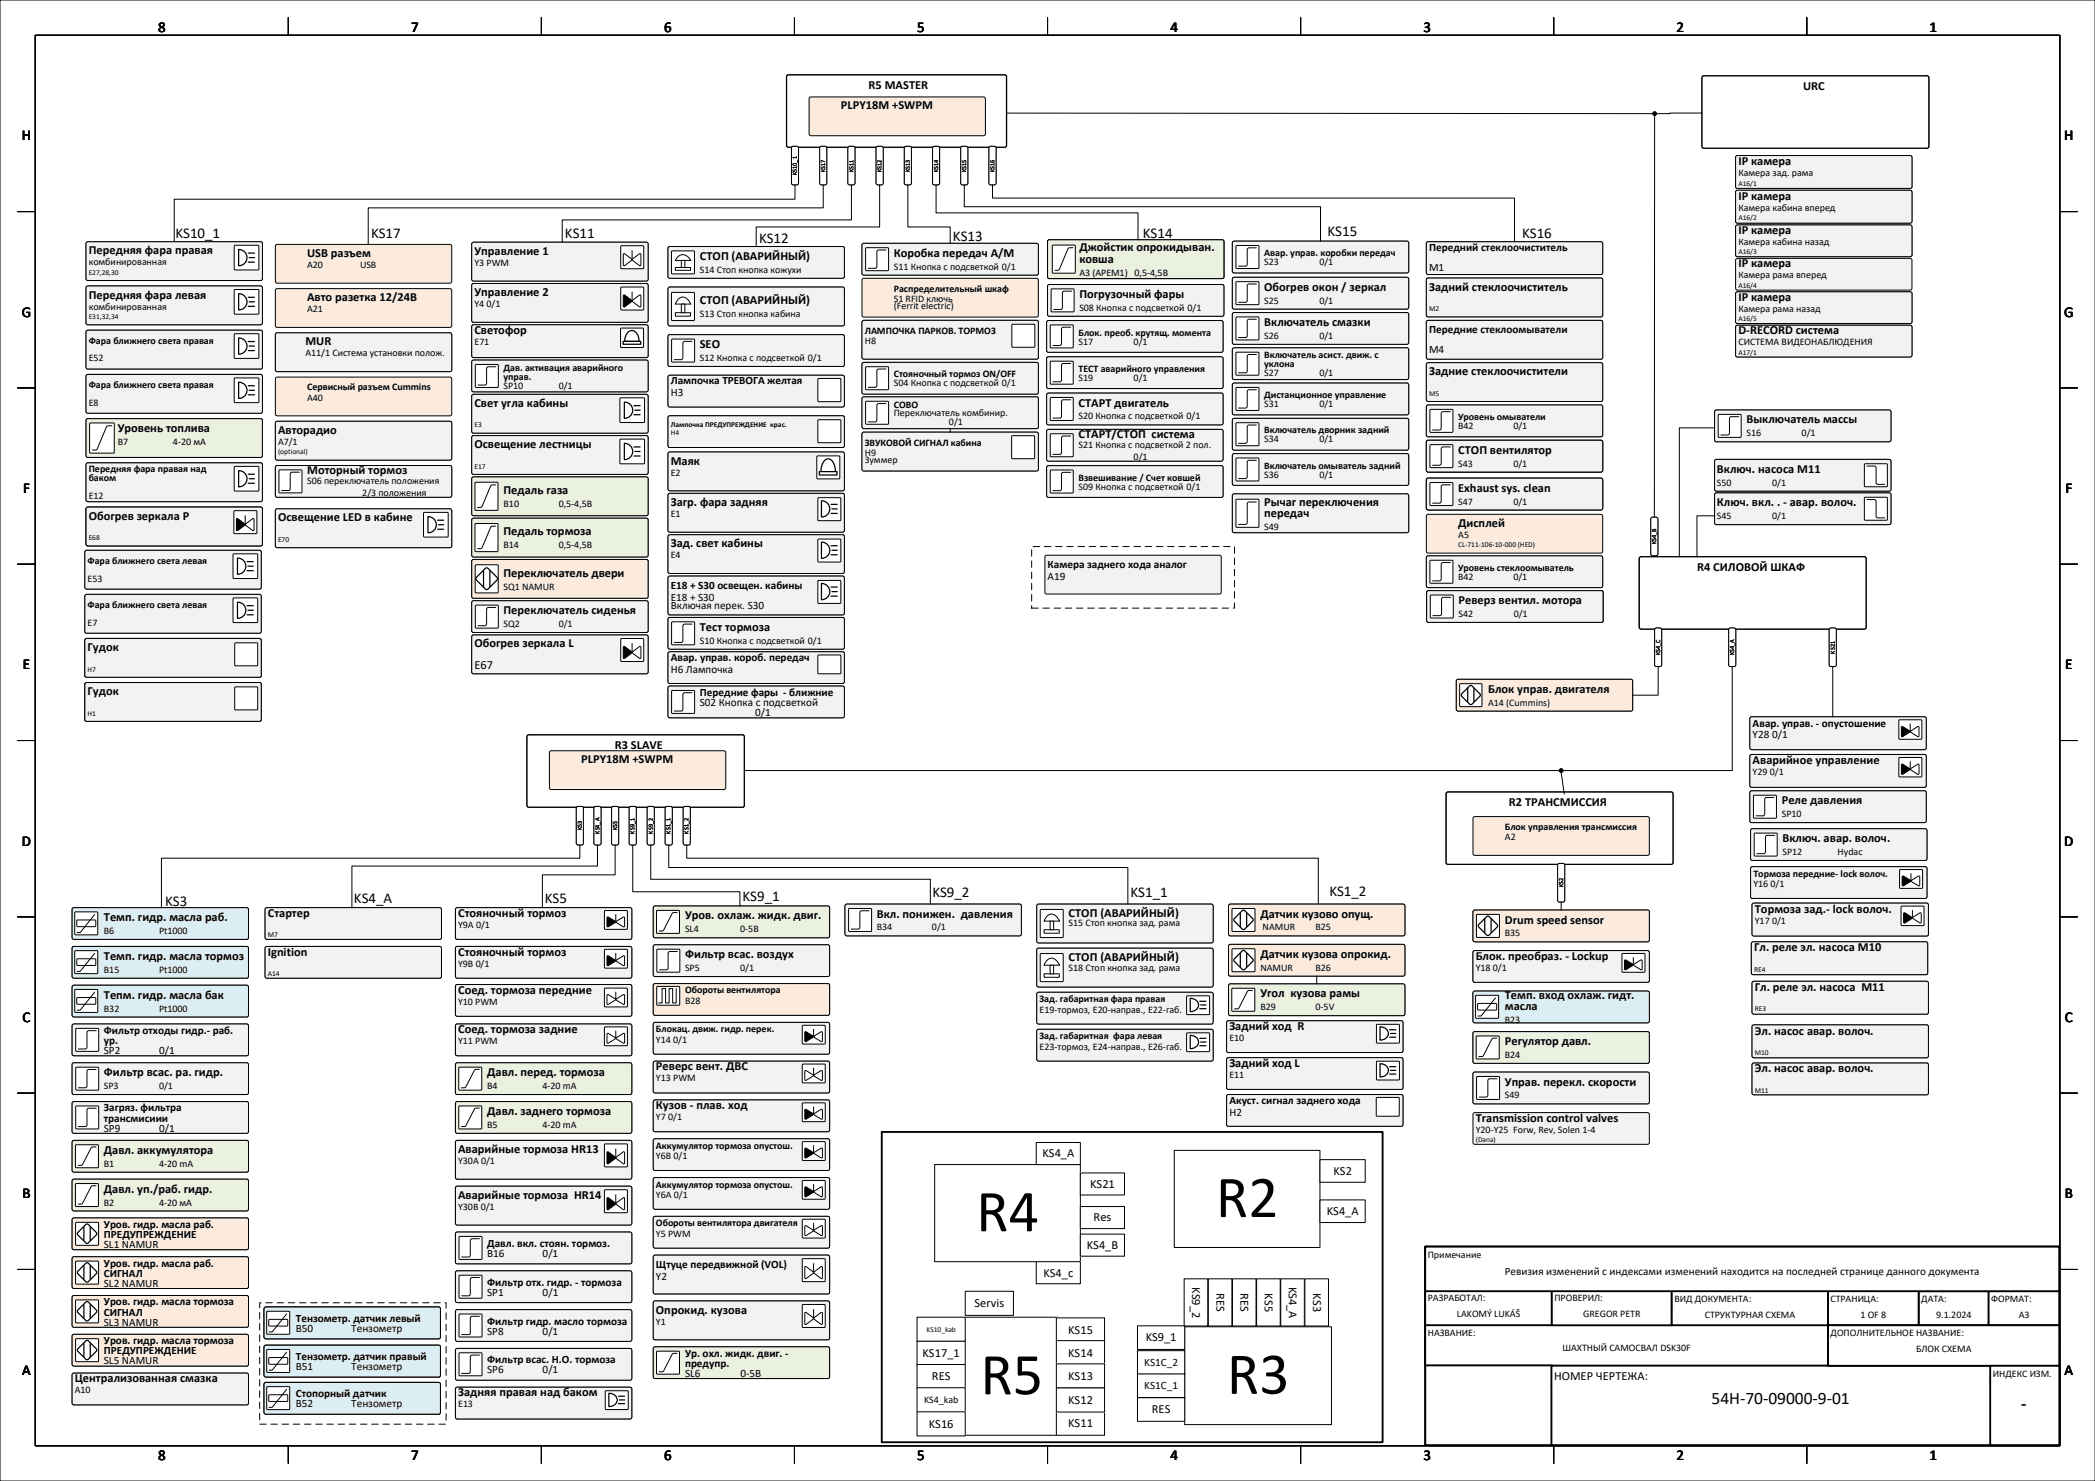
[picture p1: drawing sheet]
<svg xmlns="http://www.w3.org/2000/svg" width="594mm" height="420mm" viewBox="0 0 594 420" stroke-linecap="round" stroke-linejoin="round" font-family="sans-serif">
<defs><g id="words">
<g font-size="16.9">
<text x="344.7" y="345.1">R2</text>
<text x="276.8" y="349.1">R4</text>
<text x="278" y="395.4">R5</text>
<text x="347.8" y="395.2">R3</text>
</g>
<g font-size="5">
<text x="485.3" y="398.2">54H-70-09000-9-01</text>
<text x="573" y="399.7">-</text>
</g>
<g font-size="4.2">
<text x="44.8" y="9">8</text>
<text x="116.6" y="9">7</text>
<text x="188.3" y="9">6</text>
<text x="260.1" y="9">5</text>
<text x="331.8" y="9">4</text>
<text x="403.6" y="9">3</text>
<text x="475.3" y="9">2</text>
<text x="547.1" y="9">1</text>
<text x="6.2" y="39.8">H</text>
<text x="585.2" y="39.8">H</text>
<text x="49.7" y="67.5">KS10_1</text>
<text x="105.2" y="67.5">KS17</text>
<text x="160.2" y="67.5">KS11</text>
<text x="215.2" y="69">KS12</text>
<text x="270.2" y="68.5">KS13</text>
<text x="324" y="67.5">KS14</text>
<text x="376.4" y="67">KS15</text>
<text x="431.5" y="67.5">KS16</text>
<text x="6.2" y="89.8">G</text>
<text x="585.2" y="89.8">G</text>
<text x="6.5" y="139.8">F</text>
<text x="585.6" y="139.8">F</text>
<text x="6.5" y="189.8">E</text>
<text x="585.5" y="189.8">E</text>
<text x="6.2" y="239.8">D</text>
<text x="585.2" y="239.8">D</text>
<text x="46.8" y="256.9">KS3</text>
<text x="100.4" y="255.9">KS4_A</text>
<text x="154.5" y="255.9">KS5</text>
<text x="210.5" y="255.4">KS9_1</text>
<text x="264.3" y="254.4">KS9_2</text>
<text x="320.5" y="254.4">KS1_1</text>
<text x="376.9" y="254.2">KS1_2</text>
<text x="6.4" y="289.8">C</text>
<text x="585.4" y="289.8">C</text>
<text x="6.3" y="339.8">B</text>
<text x="585.4" y="339.8">B</text>
<text x="6.3" y="389.8">A</text>
<text x="585.3" y="389.8">A</text>
<text x="44.8" y="414">8</text>
<text x="116.6" y="414">7</text>
<text x="188.3" y="414">6</text>
<text x="260.1" y="414">5</text>
<text x="331.8" y="414">4</text>
<text x="403.6" y="414">3</text>
<text x="475.3" y="414">2</text>
<text x="547.1" y="414">1</text>
</g>
<g font-size="3.5">
<text x="246.3" y="25.2">R5 MASTER</text>
<text x="511.2" y="25.4">URC</text>
<text x="238.4" y="31">PLPY18M +SWPM</text>
<text x="492.9" y="46.8">IP камера</text>
<text x="492.9" y="56.7">IP камера</text>
<text x="306" y="71.3">Джойстик опрокидыван.</text>
<text x="492.9" y="66.3">IP камера</text>
<text x="25.2" y="72.1">Передняя фара правая</text>
<text x="87.1" y="72.8">USB разъем</text>
<text x="134.5" y="72.3">Управление 1</text>
<text x="198.4" y="73.7">СТОП (АВАРИЙНЫЙ)</text>
<text x="253.4" y="72.8">Коробка передач A/M</text>
<text x="306" y="74.5">ковша</text>
<text x="492.9" y="75.8">IP камера</text>
<text x="134.5" y="84">Управление 2</text>
<text x="358.4" y="82.4">Обогрев окон / зеркал</text>
<text x="405.2" y="82.4">Задний стеклоочиститель</text>
<text x="25.2" y="84.7">Передняя фара левая</text>
<text x="87.1" y="85.3">Авто разетка 12/24В</text>
<text x="198.4" y="86.3">СТОП (АВАРИЙНЫЙ)</text>
<text x="306" y="84.5">Погрузочный фары</text>
<text x="492.9" y="85.3">IP камера</text>
<text x="134.5" y="94.8">Светофор</text>
<text x="358.4" y="92.4">Включатель смазки</text>
<text x="492.9" y="94.8">D-RECORD система</text>
<text x="86.6" y="98">MUR</text>
<text x="198.4" y="98.7">SEO</text>
<text x="405.2" y="106.4">Задние стеклоочистители</text>
<text x="134.5" y="115.4">Свет угла кабины</text>
<text x="305.8" y="115.3">СТАРТ двигатель</text>
<text x="33.4" y="122.6">Уровень топлива</text>
<text x="78.8" y="123">Авторадио</text>
<text x="305.8" y="124.3">СТАРТ/СТОП система</text>
<text x="495.2" y="120.1">Выключатель массы</text>
<text x="134.5" y="127.1">Освещение лестницы</text>
<text x="190.2" y="131.7">Маяк</text>
<text x="413.4" y="128.7">СТОП вентилятор</text>
<text x="87.1" y="134.6">Моторный тормоз</text>
<text x="486.8" y="134.1">Включ. насоса M11</text>
<text x="142.8" y="140.1">Педаль газа</text>
<text x="190.2" y="143.5">Загр. фара задняя</text>
<text x="358.4" y="143.4">Рычаг переключения</text>
<text x="413.4" y="139.4">Exhaust sys. clean</text>
<text x="486.8" y="143.6">Ключ. вкл. . - авар. волоч.</text>
<text x="25.2" y="147.4">Обогрев зеркала P</text>
<text x="78.8" y="147.9">Освещение LED в кабине</text>
<text x="358.4" y="146.6">передач</text>
<text x="413.4" y="149.3">Дисплей</text>
<text x="142.8" y="151.8">Педаль тормоза</text>
<text x="190.2" y="155.2">Зад. свет кабины</text>
<text x="481.2" y="161.8">R4 СИЛОВОЙ ШКАФ</text>
<text x="142.8" y="163.6">Переключатель двери</text>
<text x="413.5" y="171.3">Реверз вентил. мотора</text>
<text x="142.8" y="174.2">Переключатель сиденья</text>
<text x="198.4" y="178.9">Тест тормоза</text>
<text x="24.8" y="184.6">Гудок</text>
<text x="134.5" y="183.5">Обогрев зеркала L</text>
<text x="134.5" y="189.7">E67</text>
<text x="24.8" y="197.1">Гудок</text>
<text x="421.9" y="196.5">Блок управ. двигателя</text>
<text x="174.3" y="212.4">R3 SLAVE</text>
<text x="164.8" y="216.4">PLPY18M +SWPM</text>
<text x="496.9" y="216.7">Аварийное управление</text>
<text x="427.8" y="228.6">R2 ТРАНСМИССИЯ</text>
<text x="505.2" y="228.1">Реле давления</text>
<text x="505.4" y="238.8">Включ. авар. волоч.</text>
<text x="29.5" y="261.2">Темп. гидр. масла раб.</text>
<text x="75.9" y="260">Стартер</text>
<text x="129.9" y="260">Стояночный тормоз</text>
<text x="194.2" y="260.8">Уров. охлаж. жидк. двиг.</text>
<text x="248.6" y="260.2">Вкл. понижен. давления</text>
<text x="303" y="260">СТОП (АВАРИЙНЫЙ)</text>
<text x="357.3" y="260.2">Датчик кузово опущ.</text>
<text x="426.7" y="261.9">Drum speed sensor</text>
<text x="497.5" y="258.9">Тормоза зад.- lock волоч.</text>
<text x="497.3" y="269.8">Гл. реле эл. насоса M10</text>
<text x="29.5" y="272.2">Темп. гидр. масла тормоз</text>
<text x="75.9" y="271">Ignition</text>
<text x="129.9" y="271">Стояночный тормоз</text>
<text x="194.2" y="271.8">Фильтр всас. воздух</text>
<text x="303" y="272.5">СТОП (АВАРИЙНЫЙ)</text>
<text x="357.3" y="271.6">Датчик кузова опрокид.</text>
<text x="418.4" y="272.1">Блок. преобраз. - Lockup</text>
<text x="129.9" y="281.8">Соед. тормоза передние</text>
<text x="497.5" y="281">Гл. реле эл. насоса M11</text>
<text x="29.5" y="283.2">Тепм. гидр. масла бак</text>
<text x="357.3" y="282.8">Угол кузова рамы</text>
<text x="426.7" y="283.3">Темп. вход охлаж. гидт.</text>
<text x="426.7" y="286.5">масла</text>
<text x="129.9" y="293">Соед. тормоза задние</text>
<text x="348.5" y="292.1">Задний ход R</text>
<text x="497.5" y="293.4">Эл. насос авар. волоч.</text>
<text x="426.7" y="296.4">Регулятор давл.</text>
<text x="29.5" y="305.2">Фильтр всас. ра. гидр.</text>
<text x="138.1" y="305.2">Давл. перед. тормоза</text>
<text x="186" y="303.5">Реверс вент. ДВС</text>
<text x="348.5" y="302.5">Задний ход L</text>
<text x="497.5" y="304">Эл. насос авар. волоч.</text>
<text x="426.7" y="307.9">Управ. перекл. скорости</text>
<text x="138.1" y="316.2">Давл. заднего тормоза</text>
<text x="186" y="314.5">Кузов - плав. ход</text>
<text x="418.4" y="318.1">Transmission control valves</text>
<text x="29.5" y="327.2">Давл. аккумулятора</text>
<text x="129.9" y="327">Аварийные тормоза HR13</text>
<text x="295.6" y="328.2">KS4_A</text>
<text x="378.1" y="333.2">KS2</text>
<text x="29.5" y="338.2">Давл. уп./раб. гидр.</text>
<text x="129.9" y="340">Аварийные тормоза HR14</text>
<text x="309.1" y="336.8">KS21</text>
<text x="310.1" y="346.4">Res</text>
<text x="376.2" y="344.6">KS4_A</text>
<text x="308.1" y="354.2">KS4_B</text>
<text x="295.8" y="362">KS4_c</text>
<text x="338" y="365" transform="rotate(90 338 365)">KS9_2</text>
<text x="365.4" y="364.9" transform="rotate(90 365.4 364.9)">KS4_A</text>
<text x="276.3" y="370.7">Servis</text>
<text x="344.9" y="366.8" transform="rotate(90 344.9 366.8)">RES</text>
<text x="351.7" y="366.8" transform="rotate(90 351.7 366.8)">RES</text>
<text x="358.6" y="366.8" transform="rotate(90 358.6 366.8)">KS5</text>
<text x="372.3" y="366.8" transform="rotate(90 372.3 366.8)">KS3</text>
<text x="186" y="372.5">Опрокид. кузова</text>
<text x="302.8" y="378.2">KS15</text>
<text x="324.8" y="380.4">KS9_1</text>
<text x="261.6" y="384.9">KS17_1</text>
<text x="302.8" y="384.7">KS14</text>
<text x="21.2" y="392">Централизованная смазка</text>
<text x="129.9" y="396">Задняя правая над баком</text>
<text x="264.2" y="391.5">RES</text>
<text x="302.8" y="391.3">KS13</text>
<text x="440.6" y="391.2">НОМЕР ЧЕРТЕЖА:</text>
<text x="302.8" y="398.1">KS12</text>
<text x="326.6" y="400.8">RES</text>
<text x="263.3" y="404.9">KS16</text>
<text x="302.8" y="404.7">KS11</text>
</g>
<g font-size="3.2">
<text x="405.2" y="71.3">Передний стеклоочиститель</text>
<text x="405.2" y="76.9">M1</text>
<text x="405.2" y="94.5">Передние стеклоомыватели</text>
<text x="405.2" y="100.1">M4</text>
<text x="190.2" y="109">Лампочка ТРЕВОГА желтая</text>
<text x="190.2" y="112.3">H3</text>
<text x="297" y="161.1">Камера заднего хода аналог</text>
<text x="190.2" y="167">E18 + S30 освещен. кабины</text>
<text x="297" y="164.4">A19</text>
<text x="190.2" y="170.3">E18 + S30</text>
<text x="190.2" y="172.6">Включая перек. S30</text>
<text x="190.2" y="187.4">Авар. управ. короб. передач</text>
<text x="190.2" y="190.8">H6 Лампочка</text>
<text x="198.4" y="197.3">Передние фары -- ближние</text>
<text x="198.4" y="197.3">Передние фары</text>
<text x="223.8" y="197.3">ближние</text>
<text x="198.4" y="200.2">S02 Кнопка с подсветкой</text>
<text x="214.1" y="203.1">0/1</text>
<text x="496.9" y="206">Авар. управ. - опустошение</text>
<text x="496.9" y="209.4">Y28 0/1</text>
<text x="29.5" y="293.2">Фильтр отходы гидр.- раб.</text>
<text x="29.5" y="296">ур.</text>
<text x="29.5" y="298.9">SP2</text>
<text x="45.2" y="298.9">0/1</text>
<text x="29.5" y="315.2">Загряз. фильтра</text>
<text x="348.5" y="313">Акуст. сигнал заднего хода</text>
<text x="348.5" y="316.3">H2</text>
<text x="29.5" y="318.1">трансмисиии</text>
<text x="29.5" y="320.9">SP9</text>
<text x="45.2" y="320.9">0/1</text>
<text x="29.5" y="348.2">Уров. гидр. масла раб.</text>
<text x="29.5" y="351.1">ПРЕДУПРЕЖДЕНИЕ</text>
<text x="29.5" y="353.9">SL1 NAMUR</text>
<text x="138.1" y="353.6">Давл. вкл. стоян. тормоз.</text>
<text x="29.5" y="359.2">Уров. гидр. масла раб.</text>
<text x="138.1" y="356.5">B16</text>
<text x="153.9" y="356.5">0/1</text>
<text x="186" y="359.6">Щтуце передвижной (VOL)</text>
<text x="29.5" y="362.1">СИГНАЛ</text>
<text x="29.5" y="364.9">SL2 NAMUR</text>
<text x="138.1" y="364.6">Фильтр отх. гидр. - тормоза</text>
<text x="186" y="362.9">Y2</text>
<text x="426.6" y="361.6">Ревизия изменений с индексами изменений находится на последней странице данного документа</text>
<text x="29.5" y="370.2">Уров. гидр. масла тормоза</text>
<text x="138.1" y="367.5">SP1</text>
<text x="153.9" y="367.5">0/1</text>
<text x="29.5" y="373.1">СИГНАЛ</text>
<text x="29.5" y="375.9">SL3 NAMUR</text>
<text x="83.9" y="374.9">Тензометр. датчик левый</text>
<text x="83.9" y="377.7">B50</text>
<text x="99.6" y="377.7">Тензометр</text>
<text x="138.1" y="375.6">Фильтр гидр. масло тормоза</text>
<text x="29.5" y="381.2">Уров. гидр. масла тормоза</text>
<text x="138.1" y="378.5">SP8</text>
<text x="153.9" y="378.5">0/1</text>
<text x="29.5" y="384.1">ПРЕДУПРЕЖДЕНИЕ</text>
<text x="29.5" y="386.9">SL5 NAMUR</text>
<text x="83.9" y="385.7">Тензометр. датчик правый</text>
<text x="83.9" y="388.6">B51</text>
<text x="99.6" y="388.6">Тензометр</text>
<text x="138.1" y="386.6">Фильтр всас. H.O. тормоза</text>
<text x="138.1" y="389.5">SP6</text>
<text x="153.9" y="389.5">0/1</text>
<text x="194.2" y="384.7">Ур. охл. жидк. двиг. -</text>
<text x="194.2" y="387.6">предупр.</text>
<text x="324.4" y="387.4">KS1C_2</text>
<text x="194.2" y="390.5">SL6</text>
<text x="209.9" y="390.5">0-5В</text>
<text x="324.4" y="394">KS1C_1</text>
<text x="83.9" y="396.3">Стопорный датчик</text>
<text x="83.9" y="399.1">B52</text>
<text x="99.6" y="399.1">Тензометр</text>
</g>
<g font-size="2.8">
<text x="492.9" y="49.9">Камера зад. рама</text>
<text x="492.9" y="59.8">Камера кабина вперед</text>
<text x="492.9" y="69.5">Камера кабина назад</text>
<text x="25.2" y="75.2">комбинированная</text>
<text x="87.1" y="75.9">A20</text>
<text x="102.1" y="75.9">USB</text>
<text x="134.5" y="75.4">Y3 PWM</text>
<text x="198.4" y="77.4">S14 Стоп кнопка кожухи</text>
<text x="253.4" y="76.5">S11 Кнопка с подсветкой 0/1</text>
<text x="358.4" y="72.7">Авар. управ. коробки передач</text>
<text x="358.4" y="75.2">S23</text>
<text x="374.1" y="75.2">0/1</text>
<text x="253.4" y="82.7">Распределительный шкаф</text>
<text x="306" y="78.1">A3 (APEM1) 0,5-4,5В</text>
<text x="492.9" y="79">Камера рама вперед</text>
<text x="25.2" y="87.8">комбинированная</text>
<text x="87.1" y="88.5">A21</text>
<text x="134.5" y="87.1">Y4 0/1</text>
<text x="198.4" y="90">S13 Стоп кнопка кабина</text>
<text x="253.4" y="85.6">S1 RFID ключь</text>
<text x="253.4" y="87.7">(Ferrit electric)</text>
<text x="306" y="88.1">S08 Кнопка с подсветкой 0/1</text>
<text x="358.4" y="86.1">S25</text>
<text x="374.1" y="86.1">0/1</text>
<text x="492.9" y="88.4">Камера рама назад</text>
<text x="245.2" y="94.7">ЛАМПОЧКА ПАРКОВ. ТОРМОЗ</text>
<text x="305.8" y="95.2">Блок. преоб. крутящ. момента</text>
<text x="25.2" y="97.5">Фара ближнего света правая</text>
<text x="86.6" y="101.1">A11/1 Система установки полож.</text>
<text x="134.5" y="97.9">E71</text>
<text x="245.2" y="97.6">H8</text>
<text x="305.8" y="97.7">S17</text>
<text x="321.4" y="97.7">0/1</text>
<text x="358.4" y="96.1">S26</text>
<text x="358.4" y="101.6">Включатель асист. движ. с</text>
<text x="374.1" y="96.1">0/1</text>
<text x="492.9" y="97.9">СИСТЕМА ВИДЕОНАБЛЮДЕНИЯ</text>
<text x="25.2" y="102.5">E52</text>
<text x="142.8" y="105.1">Дав. активация аварийного</text>
<text x="142.8" y="107.7">управ.</text>
<text x="198.4" y="102.4">S12 Кнопка с подсветкой 0/1</text>
<text x="253.4" y="107">Стояночный тормоз ON/OFF</text>
<text x="305.8" y="105.5">ТЕСТ аварийного управления</text>
<text x="358.4" y="104.2">уклона</text>
<text x="358.4" y="106.7">S27</text>
<text x="374.1" y="106.7">0/1</text>
<text x="25.2" y="110">Фара ближнего света правая</text>
<text x="87.1" y="110.7">Сервисный разъем Cummins</text>
<text x="87.1" y="113.6">A40</text>
<text x="142.8" y="110.2">SP10</text>
<text x="158.4" y="110.2">0/1</text>
<text x="253.4" y="109.6">S04 Кнопка с подсветкой 0/1</text>
<text x="305.8" y="108">S19</text>
<text x="321.4" y="108">0/1</text>
<text x="358.4" y="112.9">Дистанционное управление</text>
<text x="25.2" y="115">E8</text>
<text x="253.4" y="115.6">COBO</text>
<text x="253.4" y="118.1">Переключатель комбинир.</text>
<text x="305.8" y="118.9">S20 Кнопка с подсветкой 0/1</text>
<text x="358.4" y="115.5">S31</text>
<text x="374.1" y="115.5">0/1</text>
<text x="413.4" y="119.1">Уровень омыватели</text>
<text x="269.1" y="120.6">0/1</text>
<text x="358.4" y="122.9">Включатель дворник задний</text>
<text x="358.4" y="125.5">S34</text>
<text x="374.1" y="125.5">0/1</text>
<text x="413.4" y="121.7">B42</text>
<text x="429.1" y="121.7">0/1</text>
<text x="495.2" y="123.7">S16</text>
<text x="510.8" y="123.7">0/1</text>
<text x="33.4" y="126.2">B7</text>
<text x="49" y="126.2">4-20 мA</text>
<text x="78.8" y="126.2">A7/1</text>
<text x="245.2" y="126.4">ЗВУКОВОЙ СИГНАЛ кабина</text>
<text x="245.2" y="129.4">H9</text>
<text x="245.2" y="131.4">Зуммер</text>
<text x="305.8" y="127">S21 Кнопка с подсветкой 2 пол.</text>
<text x="321.4" y="130.5">0/1</text>
<text x="25.2" y="133.8">Передняя фара правая над</text>
<text x="25.2" y="136.4">баком</text>
<text x="87.1" y="137.3">S06 переключатель положения</text>
<text x="190.2" y="134.9">E2</text>
<text x="305.8" y="136.3">Взвешивание / Счет ковшей</text>
<text x="358.4" y="132.9">Включатель омыватель задний</text>
<text x="358.4" y="135.5">S36</text>
<text x="374.1" y="135.5">0/1</text>
<text x="413.4" y="132.3">S43</text>
<text x="429.1" y="132.3">0/1</text>
<text x="486.8" y="137.7">S50</text>
<text x="502.4" y="137.7">0/1</text>
<text x="25.2" y="141.4">E12</text>
<text x="102.7" y="140.8">2/3 положения</text>
<text x="142.8" y="143.8">B10</text>
<text x="158.4" y="143.8">0,5-4,5В</text>
<text x="305.8" y="138.9">S09 Кнопка с подсветкой 0/1</text>
<text x="413.4" y="143.1">S47</text>
<text x="429.1" y="143.1">0/1</text>
<text x="190.2" y="146.6">E1</text>
<text x="486.8" y="147.2">S45</text>
<text x="502.4" y="147.2">0/1</text>
<text x="142.8" y="155.5">B14</text>
<text x="158.4" y="155.5">0,5-4,5В</text>
<text x="358.4" y="150.2">S49</text>
<text x="413.4" y="152.5">A5</text>
<text x="24.8" y="159.9">Фара ближнего света левая</text>
<text x="190.2" y="158.3">E4</text>
<text x="413.4" y="161.9">Уровень стеклоомыватель</text>
<text x="24.8" y="164.9">E53</text>
<text x="142.8" y="167.2">SQ1 NAMUR</text>
<text x="413.4" y="164.5">B42</text>
<text x="429.1" y="164.5">0/1</text>
<text x="24.8" y="172.4">Фара ближнего света левая</text>
<text x="24.8" y="177.4">E7</text>
<text x="142.8" y="177.8">SQ2</text>
<text x="158.4" y="177.8">0/1</text>
<text x="413.5" y="175">S42</text>
<text x="429.2" y="175">0/1</text>
<text x="198.4" y="182.6">S10 Кнопка с подсветкой 0/1</text>
<text x="421.9" y="200.1">A14 (Cummins)</text>
<text x="496.9" y="219.8">Y29 0/1</text>
<text x="505.2" y="231.8">SP10</text>
<text x="426.7" y="235.3">Блок управления трансмиссия</text>
<text x="426.7" y="238.3">A2</text>
<text x="505.4" y="242.5">SP12</text>
<text x="521" y="242.5">Hydac</text>
<text x="497.1" y="248.6">Тормоза передние- lock волоч.</text>
<text x="497.1" y="251.6">Y16 0/1</text>
<text x="129.9" y="263.1">Y9A 0/1</text>
<text x="248.6" y="263.9">B34</text>
<text x="264.2" y="263.9">0/1</text>
<text x="303" y="262.7">S15 Стоп кнопка зад. рама</text>
<text x="358" y="263.9">NAMUR</text>
<text x="373" y="263.9">B25</text>
<text x="497.5" y="262">Y17 0/1</text>
<text x="29.5" y="264.9">B6</text>
<text x="45.1" y="264.9">Pt1000</text>
<text x="194.2" y="264.4">SL4</text>
<text x="209.9" y="264.4">0-5В</text>
<text x="426.7" y="265.6">B35</text>
<text x="29.5" y="275.9">B15</text>
<text x="45.1" y="275.9">Pt1000</text>
<text x="129.9" y="274.1">Y9B 0/1</text>
<text x="194.2" y="275.4">SP5</text>
<text x="209.9" y="275.4">0/1</text>
<text x="303" y="275.2">S18 Стоп кнопка зад. рама</text>
<text x="357.3" y="275.3">NAMUR</text>
<text x="373" y="275.3">B26</text>
<text x="418.4" y="275.3">Y18 0/1</text>
<text x="194.2" y="281.7">Обороты вентилятора</text>
<text x="29.5" y="286.9">B32</text>
<text x="45.1" y="286.9">Pt1000</text>
<text x="129.9" y="284.9">Y10 PWM</text>
<text x="194.2" y="284.7">B28</text>
<text x="294.7" y="284.2">Зад. габаритная фара правая</text>
<text x="294.7" y="287.2">E19-тормоз, E20-направ., E22-габ.</text>
<text x="357.3" y="286.5">B29</text>
<text x="373" y="286.5">0-5V</text>
<text x="186" y="292.8">Блокац. движ. гидр. перек.</text>
<text x="426.7" y="290.1">B23</text>
<text x="129.9" y="296.1">Y11 PWM</text>
<text x="186" y="295.7">Y14 0/1</text>
<text x="294.7" y="294.7">Зад. габаритная фара левая</text>
<text x="294.7" y="297.7">E23-тормоз, E24-направ., E26-габ.</text>
<text x="348.5" y="295.2">E10</text>
<text x="348.5" y="305.6">E11</text>
<text x="426.7" y="300">B24</text>
<text x="29.5" y="308.9">SP3</text>
<text x="45.1" y="308.9">0/1</text>
<text x="138.1" y="308.9">B4</text>
<text x="153.8" y="308.9">4-20 mA</text>
<text x="186" y="306.6">Y13 PWM</text>
<text x="426.7" y="311.5">S49</text>
<text x="186" y="317.6">Y7 0/1</text>
<text x="138.1" y="319.9">B5</text>
<text x="153.8" y="319.9">4-20 mA</text>
<text x="418.4" y="321.2">Y20-Y25 Forw, Rev, Solen 1-4</text>
<text x="186" y="325.8">Аккумулятор тормоза опустош.</text>
<text x="186" y="328.7">Y6B 0/1</text>
<text x="29.5" y="330.9">B1</text>
<text x="45.1" y="330.9">4-20 mA</text>
<text x="129.9" y="330.1">Y30A 0/1</text>
<text x="29.5" y="341.9">B2</text>
<text x="45.1" y="341.9">4-20 мA</text>
<text x="186" y="336.8">Аккумулятор тормоза опустош.</text>
<text x="186" y="339.7">Y6A 0/1</text>
<text x="129.9" y="343.1">Y30B 0/1</text>
<text x="186" y="347.8">Обороты вентилятора двигателя</text>
<text x="186" y="350.7">Y5 PWM</text>
<text x="404.8" y="356.7">Примечание</text>
<text x="404.8" y="369.1">РАЗРАБОТАЛ:</text>
<text x="440.7" y="369">ПРОВЕРИЛ:</text>
<text x="474.7" y="369.2">ВИД ДОКУМЕНТА:</text>
<text x="519" y="369.3">СТРАНИЦА:</text>
<text x="544.7" y="369.3">ДАТА:</text>
<text x="564.6" y="369.3">ФОРМАТ:</text>
<text x="186" y="375.7">Y1</text>
<text x="413.1" y="373.6">LAKOMÝ LUKÁŠ</text>
<text x="448.9" y="373.5">GREGOR PETR</text>
<text x="483.3" y="373.7">СТРУКТУРНАЯ СХЕМА</text>
<text x="527.5" y="373.8">1 OF 8</text>
<text x="549" y="373.8">9.1.2024</text>
<text x="572.3" y="373.8">A3</text>
<text x="404.8" y="378.8">НАЗВАНИЕ:</text>
<text x="443" y="383.2">ШАХТНЫЙ САМОСВАЛ DSK30F</text>
<text x="519" y="379">ДОПОЛНИТЕЛЬНОЕ НАЗВАНИЕ:</text>
<text x="543.3" y="383.5">БЛОК СХЕМА</text>
<text x="21.2" y="395.1">A10</text>
<text x="565" y="390.5">ИНДЕКС ИЗМ.</text>
<text x="129.9" y="399.1">E13</text>
<text x="262" y="397.8">KS4_kab</text>
</g>
<g font-size="2.1">
<text x="492.9" y="52.6">A16/1</text>
<text x="492.9" y="62.5">A16/2</text>
<text x="25.2" y="77.9">E27,28,30</text>
<text x="492.9" y="72.2">A16/3</text>
<text x="492.9" y="81.6">A16/4</text>
<text x="405.2" y="88.2">M2</text>
<text x="25.2" y="90.5">E31,32,34</text>
<text x="492.9" y="91.1">A16/5</text>
<text x="492.9" y="100.6">A17/1</text>
<text x="405.2" y="112.2">M5</text>
<text x="134.5" y="121.2">E3</text>
<text x="190.2" y="121.2">Лампочка ПРЕДУПРЕЖДЕНИЕ крас.</text>
<text x="190.2" y="123.4">H4</text>
<text x="78.8" y="128.8">(optional)</text>
<text x="134.5" y="132.9">E17</text>
<text x="25.2" y="153.2">E68</text>
<text x="78.8" y="153.7">E70</text>
<text x="413.4" y="155.1">CL-711-106-10-000 (HED)</text>
<text x="24.8" y="190.4">H7</text>
<text x="24.8" y="202.9">H1</text>
<text x="75.9" y="265.8">M7</text>
<text x="497.3" y="275.6">RE4</text>
<text x="75.9" y="276.8">A14</text>
<text x="497.5" y="286.8">RE3</text>
<text x="497.5" y="299.2">M10</text>
<text x="497.5" y="309.8">M11</text>
<text x="418.4" y="323.9">(Dana)</text>
<text x="262.7" y="377.6">KS10_kab</text>
</g>
<g font-size="1.8">
<text x="225.9" y="49.6" transform="rotate(-90 225.9 49.6)">KS10_1</text>
<text x="233.9" y="48.7" transform="rotate(-90 233.9 48.7)">KS17</text>
<text x="241.9" y="48.7" transform="rotate(-90 241.9 48.7)">KS11</text>
<text x="249.9" y="48.7" transform="rotate(-90 249.9 48.7)">KS12</text>
<text x="257.9" y="48.7" transform="rotate(-90 257.9 48.7)">KS13</text>
<text x="265.9" y="48.7" transform="rotate(-90 265.9 48.7)">KS14</text>
<text x="273.9" y="48.7" transform="rotate(-90 273.9 48.7)">KS15</text>
<text x="281.9" y="48.7" transform="rotate(-90 281.9 48.7)">KS16</text>
<text x="469.6" y="154.4" transform="rotate(-90 469.6 154.4)">KS4_B</text>
<text x="470.7" y="185.8" transform="rotate(-90 470.7 185.8)">KS4_C</text>
<text x="491.7" y="185.8" transform="rotate(-90 491.7 185.8)">KS4_A</text>
<text x="520.2" y="185.3" transform="rotate(-90 520.2 185.3)">KS21</text>
<text x="164.9" y="235.5" transform="rotate(-90 164.9 235.5)">KS3</text>
<text x="169.9" y="236.4" transform="rotate(-90 169.9 236.4)">KS4_A</text>
<text x="174.9" y="235.5" transform="rotate(-90 174.9 235.5)">KS5</text>
<text x="179.9" y="236.4" transform="rotate(-90 179.9 236.4)">KS9_1</text>
<text x="185" y="236.4" transform="rotate(-90 185 236.4)">KS9_2</text>
<text x="190.1" y="236.4" transform="rotate(-90 190.1 236.4)">KS1_1</text>
<text x="195.2" y="236.4" transform="rotate(-90 195.2 236.4)">KS1_2</text>
<text x="443.2" y="251.7" transform="rotate(-90 443.2 251.7)">KS2</text>
</g>
</g></defs>
<g fill="none" stroke="#000" stroke-width=".28">
<path d="M0 0h594v420h-594zM10 10h574v400h-574zM81.7 5v5M153.5 5v5M225.2 5v5M297 5v5M368.8 5v5M440.5 5v5M512.3 5v5M5 60h5M584 60h5M5 110h5"/>
<path d="M584 110h5M5 160h5M584 160h5M5 210h5M584 210h5M5 260h5M584 260h5M5 310h5M584 310h5M5 360h5M584 360h5M81.7 410v5"/>
<path d="M153.5 410v5M225.2 410v5M297 410v5M368.8 410v5M440.5 410v5M512.3 410v5"/>
</g>
<path d="M404.1 375.6h114.2v4.3h-114.2z" fill-rule="evenodd" fill="#fff"/>
<path d="M404.1 379.9v-4.3h114.2v4.3" fill="none" stroke="#000" stroke-width=".53"/>
<path d="M404.1 379.9h114.2v7.4h-114.2z" fill-rule="evenodd" fill="#fff"/>
<path d="M404.1 379.9v7.4h114.2v-7.4" fill="none" stroke="#000" stroke-width=".53"/>
<path d="M404.1 375.6h114.2v4.3h-114.2z" fill-rule="evenodd" fill="#fff"/>
<path d="M404.1 379.9v-4.3h114.2v4.3" fill="none" stroke="#000" stroke-width=".53"/>
<path d="M404.1 379.9h114.2v7.4h-114.2z" fill-rule="evenodd" fill="#fff"/>
<path d="M404.1 379.9v7.4h114.2v-7.4" fill="none" stroke="#000" stroke-width=".53"/>
<path d="M544 366.2h19.9v4.3h-19.9z" fill-rule="evenodd" fill="#fff"/>
<path d="M544 370.5v-4.3h19.9v4.3" fill="none" stroke="#000" stroke-width=".53"/>
<path d="M544 370.5h19.9v5.3h-19.9z" fill-rule="evenodd" fill="#fff"/>
<path d="M544 370.5v5.3h19.9v-5.3" fill="none" stroke="#000" stroke-width=".53"/>
<path d="M544 366.2h19.9v4.3h-19.9z" fill-rule="evenodd" fill="#fff"/>
<path d="M544 370.5v-4.3h19.9v4.3" fill="none" stroke="#000" stroke-width=".53"/>
<path d="M544 370.5h19.9v5.3h-19.9z" fill-rule="evenodd" fill="#fff"/>
<path d="M544 370.5v5.3h19.9v-5.3" fill="none" stroke="#000" stroke-width=".53"/>
<path d="M404.1 387.2h35.9v22.6h-35.9z" fill-rule="evenodd" fill="#fff"/>
<path d="M404.1 387.2h35.9v22.6h-35.9z" fill="none" stroke="#000" stroke-width=".53"/>
<path d="M439.9 387.3h144v5.3h-144z" fill-rule="evenodd" fill="#fff"/>
<path d="M439.9 392.6v-5.3h144v5.3" fill="none" stroke="#000" stroke-width=".53"/>
<path d="M439.9 392.6h144v17.2h-144z" fill-rule="evenodd" fill="#fff"/>
<path d="M439.9 392.6v17.2h144v-17.2" fill="none" stroke="#000" stroke-width=".53"/>
<path d="M439.9 387.3h144v5.3h-144z" fill-rule="evenodd" fill="#fff"/>
<path d="M439.9 392.6v-5.3h144v5.3" fill="none" stroke="#000" stroke-width=".53"/>
<path d="M439.9 392.6h144v17.2h-144z" fill-rule="evenodd" fill="#fff"/>
<path d="M439.9 392.6v17.2h144v-17.2" fill="none" stroke="#000" stroke-width=".53"/>
<path d="M518.2 366.1h25.8v4.3h-25.8z" fill-rule="evenodd" fill="#fff"/>
<path d="M518.2 370.4v-4.3h25.8v4.3" fill="none" stroke="#000" stroke-width=".53"/>
<path d="M518.2 370.4h25.8v5.4h-25.8z" fill-rule="evenodd" fill="#fff"/>
<path d="M518.2 370.4v5.4h25.8v-5.4" fill="none" stroke="#000" stroke-width=".53"/>
<path d="M518.2 366.1h25.8v4.3h-25.8z" fill-rule="evenodd" fill="#fff"/>
<path d="M518.2 370.4v-4.3h25.8v4.3" fill="none" stroke="#000" stroke-width=".53"/>
<path d="M518.2 370.4h25.8v5.4h-25.8z" fill-rule="evenodd" fill="#fff"/>
<path d="M518.2 370.4v5.4h25.8v-5.4" fill="none" stroke="#000" stroke-width=".53"/>
<path d="M404.1 365.9h35.9v4.3h-35.9z" fill-rule="evenodd" fill="#fff"/>
<path d="M404.1 370.2v-4.3h35.9v4.3" fill="none" stroke="#000" stroke-width=".53"/>
<path d="M404.1 370.2h35.9v5.6h-35.9z" fill-rule="evenodd" fill="#fff"/>
<path d="M404.1 370.2v5.6h35.9v-5.6" fill="none" stroke="#000" stroke-width=".53"/>
<path d="M404.1 365.9h35.9v4.3h-35.9z" fill-rule="evenodd" fill="#fff"/>
<path d="M404.1 370.2v-4.3h35.9v4.3" fill="none" stroke="#000" stroke-width=".53"/>
<path d="M404.1 370.2h35.9v5.6h-35.9z" fill-rule="evenodd" fill="#fff"/>
<path d="M404.1 370.2v5.6h35.9v-5.6" fill="none" stroke="#000" stroke-width=".53"/>
<path d="M440 365.8h34v4.3h-34z" fill-rule="evenodd" fill="#fff"/>
<path d="M440 370.1v-4.3h34v4.3" fill="none" stroke="#000" stroke-width=".53"/>
<path d="M440 370.1h34v5.7h-34z" fill-rule="evenodd" fill="#fff"/>
<path d="M440 370.1v5.7h34v-5.7" fill="none" stroke="#000" stroke-width=".53"/>
<path d="M440 365.8h34v4.3h-34z" fill-rule="evenodd" fill="#fff"/>
<path d="M440 370.1v-4.3h34v4.3" fill="none" stroke="#000" stroke-width=".53"/>
<path d="M440 370.1h34v5.7h-34z" fill-rule="evenodd" fill="#fff"/>
<path d="M440 370.1v5.7h34v-5.7" fill="none" stroke="#000" stroke-width=".53"/>
<path d="M563.8 366.2h20v4.3h-20z" fill-rule="evenodd" fill="#fff"/>
<path d="M563.8 370.5v-4.4h20v4.4" fill="none" stroke="#000" stroke-width=".53"/>
<path d="M563.8 370.5h20v5.3h-20z" fill-rule="evenodd" fill="#fff"/>
<path d="M563.8 370.5v5.3h20v-5.3" fill="none" stroke="#000" stroke-width=".53"/>
<path d="M563.8 366.2h20v4.3h-20z" fill-rule="evenodd" fill="#fff"/>
<path d="M563.8 370.5v-4.4h20v4.4" fill="none" stroke="#000" stroke-width=".53"/>
<path d="M563.8 370.5h20v5.3h-20z" fill-rule="evenodd" fill="#fff"/>
<path d="M563.8 370.5v5.3h20v-5.3" fill="none" stroke="#000" stroke-width=".53"/>
<path d="M518.3 375.8h65.6v4.3h-65.6z" fill-rule="evenodd" fill="#fff"/>
<path d="M518.3 380.1v-4.3h65.6v4.3" fill="none" stroke="#000" stroke-width=".53"/>
<path d="M518.3 380.1h65.6v7.2h-65.6z" fill-rule="evenodd" fill="#fff"/>
<path d="M518.3 380.1v7.2h65.6v-7.2" fill="none" stroke="#000" stroke-width=".53"/>
<path d="M518.3 375.8h65.6v4.3h-65.6z" fill-rule="evenodd" fill="#fff"/>
<path d="M518.3 380.1v-4.3h65.6v4.3" fill="none" stroke="#000" stroke-width=".53"/>
<path d="M518.3 380.1h65.6v7.2h-65.6z" fill-rule="evenodd" fill="#fff"/>
<path d="M518.3 380.1v7.2h65.6v-7.2" fill="none" stroke="#000" stroke-width=".53"/>
<path d="M474 366h44.3v4.3h-44.3z" fill-rule="evenodd" fill="#fff"/>
<path d="M474 370.3v-4.3h44.3v4.3" fill="none" stroke="#000" stroke-width=".53"/>
<path d="M474 370.3h44.3v5.5h-44.3z" fill-rule="evenodd" fill="#fff"/>
<path d="M474 370.3v5.5h44.3v-5.5" fill="none" stroke="#000" stroke-width=".53"/>
<path d="M474 366h44.3v4.3h-44.3z" fill-rule="evenodd" fill="#fff"/>
<path d="M474 370.3v-4.3h44.3v4.3" fill="none" stroke="#000" stroke-width=".53"/>
<path d="M474 370.3h44.3v5.5h-44.3z" fill-rule="evenodd" fill="#fff"/>
<path d="M474 370.3v5.5h44.3v-5.5" fill="none" stroke="#000" stroke-width=".53"/>
<path d="M564.3 387.3h19.6v4.3h-19.6z" fill-rule="evenodd" fill="#fff"/>
<path d="M564.3 391.6v-4.3h19.6v4.3" fill="none" stroke="#000" stroke-width=".53"/>
<path d="M564.3 391.6h19.6v18.2h-19.6z" fill-rule="evenodd" fill="#fff"/>
<path d="M564.3 391.6v18.2h19.6v-18.2" fill="none" stroke="#000" stroke-width=".53"/>
<path d="M564.3 387.3h19.6v4.3h-19.6z" fill-rule="evenodd" fill="#fff"/>
<path d="M564.3 391.6v-4.3h19.6v4.3" fill="none" stroke="#000" stroke-width=".53"/>
<path d="M564.3 391.6h19.6v18.2h-19.6z" fill-rule="evenodd" fill="#fff"/>
<path d="M564.3 391.6v18.2h19.6v-18.2" fill="none" stroke="#000" stroke-width=".53"/>
<path d="M404.1 353.5h179.7v4.3h-179.7z" fill-rule="evenodd" fill="#fff"/>
<path d="M404.1 357.8v-4.3h179.7v4.3" fill="none" stroke="#000" stroke-width=".53"/>
<path d="M404.1 357.8h179.7v8.4h-179.7z" fill-rule="evenodd" fill="#fff"/>
<path d="M404.1 357.8v8.4h179.7v-8.4" fill="none" stroke="#000" stroke-width=".53"/>
<path d="M404.1 353.5h179.7v4.3h-179.7z" fill-rule="evenodd" fill="#fff"/>
<path d="M404.1 357.8v-4.3h179.7v4.3" fill="none" stroke="#000" stroke-width=".53"/>
<path d="M404.1 357.8h179.7v8.4h-179.7z" fill-rule="evenodd" fill="#fff"/>
<path d="M404.1 357.8v8.4h179.7v-8.4" fill="none" stroke="#000" stroke-width=".53"/>
<path d="M404.1 375.6h114.2v4.3h-114.2z" fill-rule="evenodd" fill="#fff"/>
<path d="M404.1 379.9v-4.3h114.2v4.3" fill="none" stroke="#000" stroke-width=".53"/>
<path d="M404.1 379.9h114.2v7.4h-114.2z" fill-rule="evenodd" fill="#fff"/>
<path d="M404.1 379.9v7.4h114.2v-7.4" fill="none" stroke="#000" stroke-width=".53"/>
<path d="M544 366.2h19.9v4.3h-19.9z" fill-rule="evenodd" fill="#fff"/>
<path d="M544 370.5v-4.3h19.9v4.3" fill="none" stroke="#000" stroke-width=".53"/>
<path d="M544 370.5h19.9v5.3h-19.9z" fill-rule="evenodd" fill="#fff"/>
<path d="M544 370.5v5.3h19.9v-5.3" fill="none" stroke="#000" stroke-width=".53"/>
<path d="M404.1 387.2h35.9v22.6h-35.9z" fill-rule="evenodd" fill="#fff"/>
<path d="M404.1 387.2h35.9v22.6h-35.9z" fill="none" stroke="#000" stroke-width=".53"/>
<path d="M439.9 387.3h144v5.3h-144z" fill-rule="evenodd" fill="#fff"/>
<path d="M439.9 392.6v-5.3h144v5.3" fill="none" stroke="#000" stroke-width=".53"/>
<path d="M439.9 392.6h144v17.2h-144z" fill-rule="evenodd" fill="#fff"/>
<path d="M439.9 392.6v17.2h144v-17.2" fill="none" stroke="#000" stroke-width=".53"/>
<path d="M518.2 366.1h25.8v4.3h-25.8z" fill-rule="evenodd" fill="#fff"/>
<path d="M518.2 370.4v-4.3h25.8v4.3" fill="none" stroke="#000" stroke-width=".53"/>
<path d="M518.2 370.4h25.8v5.4h-25.8z" fill-rule="evenodd" fill="#fff"/>
<path d="M518.2 370.4v5.4h25.8v-5.4" fill="none" stroke="#000" stroke-width=".53"/>
<path d="M404.1 365.9h35.9v4.3h-35.9z" fill-rule="evenodd" fill="#fff"/>
<path d="M404.1 370.2v-4.3h35.9v4.3" fill="none" stroke="#000" stroke-width=".53"/>
<path d="M404.1 370.2h35.9v5.6h-35.9z" fill-rule="evenodd" fill="#fff"/>
<path d="M404.1 370.2v5.6h35.9v-5.6" fill="none" stroke="#000" stroke-width=".53"/>
<path d="M440 365.8h34v4.3h-34z" fill-rule="evenodd" fill="#fff"/>
<path d="M440 370.1v-4.3h34v4.3" fill="none" stroke="#000" stroke-width=".53"/>
<path d="M440 370.1h34v5.7h-34z" fill-rule="evenodd" fill="#fff"/>
<path d="M440 370.1v5.7h34v-5.7" fill="none" stroke="#000" stroke-width=".53"/>
<path d="M563.8 366.2h20v4.3h-20z" fill-rule="evenodd" fill="#fff"/>
<path d="M563.8 370.5v-4.4h20v4.4" fill="none" stroke="#000" stroke-width=".53"/>
<path d="M563.8 370.5h20v5.3h-20z" fill-rule="evenodd" fill="#fff"/>
<path d="M563.8 370.5v5.3h20v-5.3" fill="none" stroke="#000" stroke-width=".53"/>
<path d="M518.3 375.8h65.6v4.3h-65.6z" fill-rule="evenodd" fill="#fff"/>
<path d="M518.3 380.1v-4.3h65.6v4.3" fill="none" stroke="#000" stroke-width=".53"/>
<path d="M518.3 380.1h65.6v7.2h-65.6z" fill-rule="evenodd" fill="#fff"/>
<path d="M518.3 380.1v7.2h65.6v-7.2" fill="none" stroke="#000" stroke-width=".53"/>
<path d="M474 366h44.3v4.3h-44.3z" fill-rule="evenodd" fill="#fff"/>
<path d="M474 370.3v-4.3h44.3v4.3" fill="none" stroke="#000" stroke-width=".53"/>
<path d="M474 370.3h44.3v5.5h-44.3z" fill-rule="evenodd" fill="#fff"/>
<path d="M474 370.3v5.5h44.3v-5.5" fill="none" stroke="#000" stroke-width=".53"/>
<path d="M564.3 387.3h19.6v4.3h-19.6z" fill-rule="evenodd" fill="#fff"/>
<path d="M564.3 391.6v-4.3h19.6v4.3" fill="none" stroke="#000" stroke-width=".53"/>
<path d="M564.3 391.6h19.6v18.2h-19.6z" fill-rule="evenodd" fill="#fff"/>
<path d="M564.3 391.6v18.2h19.6v-18.2" fill="none" stroke="#000" stroke-width=".53"/>
<path d="M404.1 353.5h179.7v4.3h-179.7z" fill-rule="evenodd" fill="#fff"/>
<path d="M404.1 357.8v-4.3h179.7v4.3" fill="none" stroke="#000" stroke-width=".53"/>
<path d="M404.1 357.8h179.7v8.4h-179.7z" fill-rule="evenodd" fill="#fff"/>
<path d="M404.1 357.8v8.4h179.7v-8.4" fill="none" stroke="#000" stroke-width=".53"/>
<path d="M296.3 157.7l.4-.2h49.1l.5 .5v10l-.5 .5h-49.1l-.5-.5z" fill-rule="evenodd" fill="#f2f2f2"/>
<path d="M296.3 157.7l.4-.2h49.1l.5 .5v10l-.5 .5h-49.1l-.5-.5z" fill="none" stroke="#000" stroke-width=".28"/>
<path d="M133.8 135.5l.4-.3h49.1l.5 .5v10l-.5 .5h-49.1l-.4-.5z" fill-rule="evenodd" fill="#ebf1df"/>
<path d="M133.8 135.5l.4-.3h49.1l.5 .5v10l-.5 .5h-49.1l-.4-.5z" fill="none" stroke="#000" stroke-width=".28"/>
<path d="M134.7 136.8h6.4v7.9h-6.4z" fill-rule="evenodd" fill="#fff"/>
<path d="M134.7 136.8h6.4v7.9h-6.4zM140.5 137.5l-1.3 .2-2.5 5.9-.3 .3h-1" fill="none" stroke="#000" stroke-width=".28"/>
<path d="M134.7 136.8h6.4v7.9h-6.4z" fill-rule="evenodd" fill="#fff"/>
<path d="M134.7 136.8h6.4v7.9h-6.4zM140.5 137.5l-1.3 .2-2.5 5.9-.3 .3h-1" fill="none" stroke="#000" stroke-width=".28"/>
<path d="M133.8 135.5l.4-.3h49.1l.5 .5v10l-.5 .5h-49.1l-.4-.5z" fill-rule="evenodd" fill="#ebf1df"/>
<path d="M133.8 135.5l.4-.3h49.1l.5 .5v10l-.5 .5h-49.1l-.4-.5z" fill="none" stroke="#000" stroke-width=".28"/>
<path d="M134.7 136.8h6.4v7.9h-6.4z" fill-rule="evenodd" fill="#fff"/>
<path d="M134.7 136.8h6.4v7.9h-6.4zM140.5 137.5l-1.3 .2-2.5 5.9-.3 .3h-1" fill="none" stroke="#000" stroke-width=".28"/>
<path d="M223.1 21.5l.4-.3 61.6 .1 .3 .4-.1 19.8-.4 .2h-61.6l-.3-.5z" fill-rule="evenodd" fill="#fff"/>
<path d="M223.1 21.5l.4-.3 61.6 .1 .3 .4-.1 19.8-.4 .2h-61.6l-.3-.5z" fill="none" stroke="#000" stroke-width=".35"/>
<path d="M223.1 21.5l.4-.3 61.6 .1 .3 .4-.1 19.8-.4 .2h-61.6l-.3-.5z" fill-rule="evenodd" fill="#fff"/>
<path d="M223.1 21.5l.4-.3 61.6 .1 .3 .4-.1 19.8-.4 .2h-61.6l-.3-.5z" fill="none" stroke="#000" stroke-width=".35"/>
<path d="M229.5 27.7l.4-.2h49l.5 .5v10l-.5 .5h-49l-.5-.5z" fill-rule="evenodd" fill="#fcebdd"/>
<path d="M229.5 27.7l.4-.2h49l.5 .5v10l-.5 .5h-49l-.5-.5z" fill="none" stroke="#000" stroke-width=".28"/>
<path d="M78.1 69.6l.5-.3h49l.5 .5v10l-.5 .5h-49l-.5-.5z" fill-rule="evenodd" fill="#fcebdd"/>
<path d="M78.1 69.6l.5-.3h49l.5 .5v10l-.5 .5h-49l-.5-.5z" fill="none" stroke="#000" stroke-width=".28"/>
<path d="M78.1 82.1l.5-.3h49l.5 .5v10l-.5 .5h-49l-.5-.5z" fill-rule="evenodd" fill="#fcebdd"/>
<path d="M78.1 82.1l.5-.3h49l.5 .5v10l-.5 .5h-49l-.5-.5z" fill="none" stroke="#000" stroke-width=".28"/>
<path d="M244.5 79.2l.4-.3h49l.5 .5v10l-.5 .5h-49l-.5-.5z" fill-rule="evenodd" fill="#fcebdd"/>
<path d="M244.5 79.2l.4-.3h49l.5 .5v10l-.5 .5h-49l-.5-.5z" fill="none" stroke="#000" stroke-width=".28"/>
<path d="M244.5 103l.4-.2h49l.5 .5v8l-.5 .5h-49l-.5-.5z" fill-rule="evenodd" fill="#f2f2f2"/>
<path d="M244.5 103l.4-.2h49l.5 .5v8l-.5 .5h-49l-.5-.5z" fill="none" stroke="#000" stroke-width=".28"/>
<path d="M245.5 104.1h6.4v6.3h-6.4z" fill-rule="evenodd" fill="#fff"/>
<path d="M245.5 104.1h6.4v6.3h-6.4zM251.2 104.6h-2.1l-.4 .3-.2 4.7-.4 .2h-1.9" fill="none" stroke="#000" stroke-width=".28"/>
<path d="M245.5 104.1h6.4v6.3h-6.4z" fill-rule="evenodd" fill="#fff"/>
<path d="M245.5 104.1h6.4v6.3h-6.4zM251.2 104.6h-2.1l-.4 .3-.2 4.7-.4 .2h-1.9" fill="none" stroke="#000" stroke-width=".28"/>
<path d="M244.5 103l.4-.2h49l.5 .5v8l-.5 .5h-49l-.5-.5z" fill-rule="evenodd" fill="#f2f2f2"/>
<path d="M244.5 103l.4-.2h49l.5 .5v8l-.5 .5h-49l-.5-.5z" fill="none" stroke="#000" stroke-width=".28"/>
<path d="M245.5 104.1h6.4v6.3h-6.4z" fill-rule="evenodd" fill="#fff"/>
<path d="M245.5 104.1h6.4v6.3h-6.4zM251.2 104.6h-2.1l-.4 .3-.2 4.7-.4 .2h-1.9" fill="none" stroke="#000" stroke-width=".28"/>
<path d="M244.5 69.3l.4-.3h49l.5 .5v8l-.5 .5h-49l-.5-.5z" fill-rule="evenodd" fill="#f2f2f2"/>
<path d="M244.5 69.3l.4-.3h49l.5 .5v8l-.5 .5h-49l-.5-.5z" fill="none" stroke="#000" stroke-width=".28"/>
<path d="M245.5 70.3h6.4v6.4h-6.4z" fill-rule="evenodd" fill="#fff"/>
<path d="M245.5 70.3h6.4v6.4h-6.4zM251.2 70.9h-2.1l-.4 .2-.2 4.7-.4 .3h-1.9" fill="none" stroke="#000" stroke-width=".28"/>
<path d="M245.5 70.3h6.4v6.4h-6.4z" fill-rule="evenodd" fill="#fff"/>
<path d="M245.5 70.3h6.4v6.4h-6.4zM251.2 70.9h-2.1l-.4 .2-.2 4.7-.4 .3h-1.9" fill="none" stroke="#000" stroke-width=".28"/>
<path d="M244.5 69.3l.4-.3h49l.5 .5v8l-.5 .5h-49l-.5-.5z" fill-rule="evenodd" fill="#f2f2f2"/>
<path d="M244.5 69.3l.4-.3h49l.5 .5v8l-.5 .5h-49l-.5-.5z" fill="none" stroke="#000" stroke-width=".28"/>
<path d="M245.5 70.3h6.4v6.4h-6.4z" fill-rule="evenodd" fill="#fff"/>
<path d="M245.5 70.3h6.4v6.4h-6.4zM251.2 70.9h-2.1l-.4 .2-.2 4.7-.4 .3h-1.9" fill="none" stroke="#000" stroke-width=".28"/>
<path d="M78.1 132.3l.5-.3h49l.5 .5v8l-.5 .5h-49l-.5-.5z" fill-rule="evenodd" fill="#f2f2f2"/>
<path d="M78.1 132.3l.5-.3h49l.5 .5v8l-.5 .5h-49l-.5-.5z" fill="none" stroke="#000" stroke-width=".28"/>
<path d="M79.2 133.3h6.3v6.4h-6.3z" fill-rule="evenodd" fill="#fff"/>
<path d="M79.2 133.3h6.3v6.4h-6.3zM84.9 133.9h-2.1l-.4 .3-.2 4.7-.4 .2h-2" fill="none" stroke="#000" stroke-width=".28"/>
<path d="M79.2 133.3h6.3v6.4h-6.3z" fill-rule="evenodd" fill="#fff"/>
<path d="M79.2 133.3h6.3v6.4h-6.3zM84.9 133.9h-2.1l-.4 .3-.2 4.7-.4 .2h-2" fill="none" stroke="#000" stroke-width=".28"/>
<path d="M78.1 132.3l.5-.3h49l.5 .5v8l-.5 .5h-49l-.5-.5z" fill-rule="evenodd" fill="#f2f2f2"/>
<path d="M78.1 132.3l.5-.3h49l.5 .5v8l-.5 .5h-49l-.5-.5z" fill="none" stroke="#000" stroke-width=".28"/>
<path d="M79.2 133.3h6.3v6.4h-6.3z" fill-rule="evenodd" fill="#fff"/>
<path d="M79.2 133.3h6.3v6.4h-6.3zM84.9 133.9h-2.1l-.4 .3-.2 4.7-.4 .2h-2" fill="none" stroke="#000" stroke-width=".28"/>
<path d="M78.1 119.7l.5-.2h49l.5 .5v10l-.5 .5h-49l-.5-.5z" fill-rule="evenodd" fill="#f2f2f2"/>
<path d="M78.1 119.7l.5-.2h49l.5 .5v10l-.5 .5h-49l-.5-.5z" fill="none" stroke="#000" stroke-width=".28"/>
<path d="M78.1 119.7l.5-.2h49l.5 .5v10l-.5 .5h-49l-.5-.5z" fill-rule="evenodd" fill="#f2f2f2"/>
<path d="M78.1 119.7l.5-.2h49l.5 .5v10l-.5 .5h-49l-.5-.5z" fill="none" stroke="#000" stroke-width=".28"/>
<path d="M78.1 94.6l.5-.2h49l.5 .5v10l-.5 .5h-49l-.5-.5z" fill-rule="evenodd" fill="#f2f2f2"/>
<path d="M78.1 94.6l.5-.2h49l.5 .5v10l-.5 .5h-49l-.5-.5z" fill="none" stroke="#000" stroke-width=".28"/>
<path d="M78.1 94.6l.5-.2h49l.5 .5v10l-.5 .5h-49l-.5-.5z" fill-rule="evenodd" fill="#f2f2f2"/>
<path d="M78.1 94.6l.5-.2h49l.5 .5v10l-.5 .5h-49l-.5-.5z" fill="none" stroke="#000" stroke-width=".28"/>
<path d="M24.5 68.8l.4-.2h49l.5 .5v10l-.5 .5h-49l-.5-.5z" fill-rule="evenodd" fill="#f2f2f2"/>
<path d="M24.5 68.8l.4-.2h49l.5 .5v10l-.5 .5h-49l-.5-.5z" fill="none" stroke="#000" stroke-width=".28"/>
<path d="M66.5 69.6h6.8v6.9h-6.8z" fill-rule="evenodd" fill="#fff"/>
<path d="M66.5 69.6h6.8v6.9h-6.8z" fill="none" stroke="#000" stroke-width=".28"/>
<path d="M67.7 70.8a2.3 2.3 0 0 1 2.3 2.3 2.3 2.3 0 0 1-2.3 2.2z" fill-rule="evenodd" fill="#fff"/>
<path d="M67.7 70.8a2.3 2.3 0 0 1 2.3 2.3 2.3 2.3 0 0 1-2.3 2.2zM70.4 71.8h1.7M70.4 74.3h1.7M70.6 73.1h1.5" fill="none" stroke="#000" stroke-width=".35"/>
<path d="M67.7 70.8a2.3 2.3 0 0 1 2.3 2.3 2.3 2.3 0 0 1-2.3 2.2z" fill-rule="evenodd" fill="#fff"/>
<path d="M67.7 70.8a2.3 2.3 0 0 1 2.3 2.3 2.3 2.3 0 0 1-2.3 2.2zM70.4 71.8h1.7M70.4 74.3h1.7M70.6 73.1h1.5" fill="none" stroke="#000" stroke-width=".35"/>
<path d="M66.5 69.6h6.8v6.9h-6.8z" fill-rule="evenodd" fill="#fff"/>
<path d="M66.5 69.6h6.8v6.9h-6.8z" fill="none" stroke="#000" stroke-width=".28"/>
<path d="M67.7 70.8a2.3 2.3 0 0 1 2.3 2.3 2.3 2.3 0 0 1-2.3 2.2z" fill-rule="evenodd" fill="#fff"/>
<path d="M67.7 70.8a2.3 2.3 0 0 1 2.3 2.3 2.3 2.3 0 0 1-2.3 2.2zM70.4 71.8h1.7M70.4 74.3h1.7M70.6 73.1h1.5" fill="none" stroke="#000" stroke-width=".35"/>
<path d="M24.5 68.8l.4-.2h49l.5 .5v10l-.5 .5h-49l-.5-.5z" fill-rule="evenodd" fill="#f2f2f2"/>
<path d="M24.5 68.8l.4-.2h49l.5 .5v10l-.5 .5h-49l-.5-.5z" fill="none" stroke="#000" stroke-width=".28"/>
<path d="M66.5 69.6h6.8v6.9h-6.8z" fill-rule="evenodd" fill="#fff"/>
<path d="M66.5 69.6h6.8v6.9h-6.8z" fill="none" stroke="#000" stroke-width=".28"/>
<path d="M67.7 70.8a2.3 2.3 0 0 1 2.3 2.3 2.3 2.3 0 0 1-2.3 2.2z" fill-rule="evenodd" fill="#fff"/>
<path d="M67.7 70.8a2.3 2.3 0 0 1 2.3 2.3 2.3 2.3 0 0 1-2.3 2.2zM70.4 71.8h1.7M70.4 74.3h1.7M70.6 73.1h1.5" fill="none" stroke="#000" stroke-width=".35"/>
<path d="M24.6 81.2l49.3-.1 .5 .5v10l-.5 .5h-49l-.5-.5v-10z" fill-rule="evenodd" fill="#f2f2f2"/>
<path d="M24.6 81.2l49.3-.1 .5 .5v10l-.5 .5h-49l-.5-.5v-10z" fill="none" stroke="#000" stroke-width=".28"/>
<path d="M66.5 82.2h6.8v6.8h-6.8z" fill-rule="evenodd" fill="#fff"/>
<path d="M66.5 82.2h6.8v6.8h-6.8z" fill="none" stroke="#000" stroke-width=".28"/>
<path d="M67.7 83.3a2.3 2.3 0 0 1 2.3 2.3 2.3 2.3 0 0 1-2.3 2.3z" fill-rule="evenodd" fill="#fff"/>
<path d="M67.7 83.3a2.3 2.3 0 0 1 2.3 2.3 2.3 2.3 0 0 1-2.3 2.3zM70.4 84.3h1.7M70.4 86.9h1.7M70.6 85.6h1.5" fill="none" stroke="#000" stroke-width=".35"/>
<path d="M67.7 83.3a2.3 2.3 0 0 1 2.3 2.3 2.3 2.3 0 0 1-2.3 2.3z" fill-rule="evenodd" fill="#fff"/>
<path d="M67.7 83.3a2.3 2.3 0 0 1 2.3 2.3 2.3 2.3 0 0 1-2.3 2.3zM70.4 84.3h1.7M70.4 86.9h1.7M70.6 85.6h1.5" fill="none" stroke="#000" stroke-width=".35"/>
<path d="M66.5 82.2h6.8v6.8h-6.8z" fill-rule="evenodd" fill="#fff"/>
<path d="M66.5 82.2h6.8v6.8h-6.8z" fill="none" stroke="#000" stroke-width=".28"/>
<path d="M67.7 83.3a2.3 2.3 0 0 1 2.3 2.3 2.3 2.3 0 0 1-2.3 2.3z" fill-rule="evenodd" fill="#fff"/>
<path d="M67.7 83.3a2.3 2.3 0 0 1 2.3 2.3 2.3 2.3 0 0 1-2.3 2.3zM70.4 84.3h1.7M70.4 86.9h1.7M70.6 85.6h1.5" fill="none" stroke="#000" stroke-width=".35"/>
<path d="M24.6 81.2l49.3-.1 .5 .5v10l-.5 .5h-49l-.5-.5v-10z" fill-rule="evenodd" fill="#f2f2f2"/>
<path d="M24.6 81.2l49.3-.1 .5 .5v10l-.5 .5h-49l-.5-.5v-10z" fill="none" stroke="#000" stroke-width=".28"/>
<path d="M66.5 82.2h6.8v6.8h-6.8z" fill-rule="evenodd" fill="#fff"/>
<path d="M66.5 82.2h6.8v6.8h-6.8z" fill="none" stroke="#000" stroke-width=".28"/>
<path d="M67.7 83.3a2.3 2.3 0 0 1 2.3 2.3 2.3 2.3 0 0 1-2.3 2.3z" fill-rule="evenodd" fill="#fff"/>
<path d="M67.7 83.3a2.3 2.3 0 0 1 2.3 2.3 2.3 2.3 0 0 1-2.3 2.3zM70.4 84.3h1.7M70.4 86.9h1.7M70.6 85.6h1.5" fill="none" stroke="#000" stroke-width=".35"/>
<path d="M24.6 93.7l49.3-.1 .5 .5v10l-.5 .5h-49l-.5-.5v-10z" fill-rule="evenodd" fill="#f2f2f2"/>
<path d="M24.6 93.7l49.3-.1 .5 .5v10l-.5 .5h-49l-.5-.5v-10z" fill="none" stroke="#000" stroke-width=".28"/>
<path d="M66.5 94.7h6.8v6.9h-6.8z" fill-rule="evenodd" fill="#fff"/>
<path d="M66.5 94.7h6.8v6.9h-6.8z" fill="none" stroke="#000" stroke-width=".28"/>
<path d="M67.7 95.8a2.3 2.3 0 0 1 2.3 2.3 2.3 2.3 0 0 1-2.3 2.3z" fill-rule="evenodd" fill="#fff"/>
<path d="M67.7 95.8a2.3 2.3 0 0 1 2.3 2.3 2.3 2.3 0 0 1-2.3 2.3zM70.4 96.9h1.7M70.4 99.4h1.7M70.6 98.1h1.5" fill="none" stroke="#000" stroke-width=".35"/>
<path d="M67.7 95.8a2.3 2.3 0 0 1 2.3 2.3 2.3 2.3 0 0 1-2.3 2.3z" fill-rule="evenodd" fill="#fff"/>
<path d="M67.7 95.8a2.3 2.3 0 0 1 2.3 2.3 2.3 2.3 0 0 1-2.3 2.3zM70.4 96.9h1.7M70.4 99.4h1.7M70.6 98.1h1.5" fill="none" stroke="#000" stroke-width=".35"/>
<path d="M66.5 94.7h6.8v6.9h-6.8z" fill-rule="evenodd" fill="#fff"/>
<path d="M66.5 94.7h6.8v6.9h-6.8z" fill="none" stroke="#000" stroke-width=".28"/>
<path d="M67.7 95.8a2.3 2.3 0 0 1 2.3 2.3 2.3 2.3 0 0 1-2.3 2.3z" fill-rule="evenodd" fill="#fff"/>
<path d="M67.7 95.8a2.3 2.3 0 0 1 2.3 2.3 2.3 2.3 0 0 1-2.3 2.3zM70.4 96.9h1.7M70.4 99.4h1.7M70.6 98.1h1.5" fill="none" stroke="#000" stroke-width=".35"/>
<path d="M24.6 93.7l49.3-.1 .5 .5v10l-.5 .5h-49l-.5-.5v-10z" fill-rule="evenodd" fill="#f2f2f2"/>
<path d="M24.6 93.7l49.3-.1 .5 .5v10l-.5 .5h-49l-.5-.5v-10z" fill="none" stroke="#000" stroke-width=".28"/>
<path d="M66.5 94.7h6.8v6.9h-6.8z" fill-rule="evenodd" fill="#fff"/>
<path d="M66.5 94.7h6.8v6.9h-6.8z" fill="none" stroke="#000" stroke-width=".28"/>
<path d="M67.7 95.8a2.3 2.3 0 0 1 2.3 2.3 2.3 2.3 0 0 1-2.3 2.3z" fill-rule="evenodd" fill="#fff"/>
<path d="M67.7 95.8a2.3 2.3 0 0 1 2.3 2.3 2.3 2.3 0 0 1-2.3 2.3zM70.4 96.9h1.7M70.4 99.4h1.7M70.6 98.1h1.5" fill="none" stroke="#000" stroke-width=".35"/>
<path d="M24.6 106.2h49.3l.5 .5v10l-.5 .5h-49l-.5-.5v-10z" fill-rule="evenodd" fill="#f2f2f2"/>
<path d="M24.6 106.2h49.3l.5 .5v10l-.5 .5h-49l-.5-.5v-10z" fill="none" stroke="#000" stroke-width=".28"/>
<path d="M66.5 107.3h6.8v6.8h-6.8z" fill-rule="evenodd" fill="#fff"/>
<path d="M66.5 107.3h6.8v6.8h-6.8z" fill="none" stroke="#000" stroke-width=".28"/>
<path d="M67.7 108.4a2.29 2.29 0 0 1 2.3 2.3 2.29 2.29 0 0 1-2.3 2.3z" fill-rule="evenodd" fill="#fff"/>
<path d="M67.7 108.4a2.29 2.29 0 0 1 2.3 2.3 2.29 2.29 0 0 1-2.3 2.3zM70.4 109.4h1.7M70.4 112h1.7M70.6 110.7h1.5" fill="none" stroke="#000" stroke-width=".35"/>
<path d="M67.7 108.4a2.29 2.29 0 0 1 2.3 2.3 2.29 2.29 0 0 1-2.3 2.3z" fill-rule="evenodd" fill="#fff"/>
<path d="M67.7 108.4a2.29 2.29 0 0 1 2.3 2.3 2.29 2.29 0 0 1-2.3 2.3zM70.4 109.4h1.7M70.4 112h1.7M70.6 110.7h1.5" fill="none" stroke="#000" stroke-width=".35"/>
<path d="M66.5 107.3h6.8v6.8h-6.8z" fill-rule="evenodd" fill="#fff"/>
<path d="M66.5 107.3h6.8v6.8h-6.8z" fill="none" stroke="#000" stroke-width=".28"/>
<path d="M67.7 108.4a2.29 2.29 0 0 1 2.3 2.3 2.29 2.29 0 0 1-2.3 2.3z" fill-rule="evenodd" fill="#fff"/>
<path d="M67.7 108.4a2.29 2.29 0 0 1 2.3 2.3 2.29 2.29 0 0 1-2.3 2.3zM70.4 109.4h1.7M70.4 112h1.7M70.6 110.7h1.5" fill="none" stroke="#000" stroke-width=".35"/>
<path d="M24.6 106.2h49.3l.5 .5v10l-.5 .5h-49l-.5-.5v-10z" fill-rule="evenodd" fill="#f2f2f2"/>
<path d="M24.6 106.2h49.3l.5 .5v10l-.5 .5h-49l-.5-.5v-10z" fill="none" stroke="#000" stroke-width=".28"/>
<path d="M66.5 107.3h6.8v6.8h-6.8z" fill-rule="evenodd" fill="#fff"/>
<path d="M66.5 107.3h6.8v6.8h-6.8z" fill="none" stroke="#000" stroke-width=".28"/>
<path d="M67.7 108.4a2.29 2.29 0 0 1 2.3 2.3 2.29 2.29 0 0 1-2.3 2.3z" fill-rule="evenodd" fill="#fff"/>
<path d="M67.7 108.4a2.29 2.29 0 0 1 2.3 2.3 2.29 2.29 0 0 1-2.3 2.3zM70.4 109.4h1.7M70.4 112h1.7M70.6 110.7h1.5" fill="none" stroke="#000" stroke-width=".35"/>
<path d="M24.5 119l.4-.3h49l.5 .5v10l-.5 .5h-49l-.5-.5z" fill-rule="evenodd" fill="#ebf1df"/>
<path d="M24.5 119l.4-.3h49l.5 .5v10l-.5 .5h-49l-.5-.5z" fill="none" stroke="#000" stroke-width=".28"/>
<path d="M25.5 120h6.8v8.4h-6.8z" fill-rule="evenodd" fill="#fff"/>
<path d="M25.5 120h6.8v8.4h-6.8zM31.7 120.7l-1.4 .2-2.7 6.4-.3 .3h-1.1" fill="none" stroke="#000" stroke-width=".28"/>
<path d="M25.5 120h6.8v8.4h-6.8z" fill-rule="evenodd" fill="#fff"/>
<path d="M25.5 120h6.8v8.4h-6.8zM31.7 120.7l-1.4 .2-2.7 6.4-.3 .3h-1.1" fill="none" stroke="#000" stroke-width=".28"/>
<path d="M24.5 119l.4-.3h49l.5 .5v10l-.5 .5h-49l-.5-.5z" fill-rule="evenodd" fill="#ebf1df"/>
<path d="M24.5 119l.4-.3h49l.5 .5v10l-.5 .5h-49l-.5-.5z" fill="none" stroke="#000" stroke-width=".28"/>
<path d="M25.5 120h6.8v8.4h-6.8z" fill-rule="evenodd" fill="#fff"/>
<path d="M25.5 120h6.8v8.4h-6.8zM31.7 120.7l-1.4 .2-2.7 6.4-.3 .3h-1.1" fill="none" stroke="#000" stroke-width=".28"/>
<path d="M24.5 131.5l.4-.2h49l.5 .5v10l-.5 .5h-49l-.5-.5z" fill-rule="evenodd" fill="#f2f2f2"/>
<path d="M24.5 131.5l.4-.2h49l.5 .5v10l-.5 .5h-49l-.5-.5z" fill="none" stroke="#000" stroke-width=".28"/>
<path d="M66.5 132.3h6.8v6.9h-6.8z" fill-rule="evenodd" fill="#fff"/>
<path d="M66.5 132.3h6.8v6.9h-6.8z" fill="none" stroke="#000" stroke-width=".28"/>
<path d="M67.7 133.5a2.3 2.3 0 0 1 2.3 2.3 2.3 2.3 0 0 1-2.3 2.3z" fill-rule="evenodd" fill="#fff"/>
<path d="M67.7 133.5a2.3 2.3 0 0 1 2.3 2.3 2.3 2.3 0 0 1-2.3 2.3zM70.4 134.5h1.7M70.4 137.1h1.7M70.6 135.8h1.5" fill="none" stroke="#000" stroke-width=".35"/>
<path d="M67.7 133.5a2.3 2.3 0 0 1 2.3 2.3 2.3 2.3 0 0 1-2.3 2.3z" fill-rule="evenodd" fill="#fff"/>
<path d="M67.7 133.5a2.3 2.3 0 0 1 2.3 2.3 2.3 2.3 0 0 1-2.3 2.3zM70.4 134.5h1.7M70.4 137.1h1.7M70.6 135.8h1.5" fill="none" stroke="#000" stroke-width=".35"/>
<path d="M66.5 132.3h6.8v6.9h-6.8z" fill-rule="evenodd" fill="#fff"/>
<path d="M66.5 132.3h6.8v6.9h-6.8z" fill="none" stroke="#000" stroke-width=".28"/>
<path d="M67.7 133.5a2.3 2.3 0 0 1 2.3 2.3 2.3 2.3 0 0 1-2.3 2.3z" fill-rule="evenodd" fill="#fff"/>
<path d="M67.7 133.5a2.3 2.3 0 0 1 2.3 2.3 2.3 2.3 0 0 1-2.3 2.3zM70.4 134.5h1.7M70.4 137.1h1.7M70.6 135.8h1.5" fill="none" stroke="#000" stroke-width=".35"/>
<path d="M24.5 131.5l.4-.2h49l.5 .5v10l-.5 .5h-49l-.5-.5z" fill-rule="evenodd" fill="#f2f2f2"/>
<path d="M24.5 131.5l.4-.2h49l.5 .5v10l-.5 .5h-49l-.5-.5z" fill="none" stroke="#000" stroke-width=".28"/>
<path d="M66.5 132.3h6.8v6.9h-6.8z" fill-rule="evenodd" fill="#fff"/>
<path d="M66.5 132.3h6.8v6.9h-6.8z" fill="none" stroke="#000" stroke-width=".28"/>
<path d="M67.7 133.5a2.3 2.3 0 0 1 2.3 2.3 2.3 2.3 0 0 1-2.3 2.3z" fill-rule="evenodd" fill="#fff"/>
<path d="M67.7 133.5a2.3 2.3 0 0 1 2.3 2.3 2.3 2.3 0 0 1-2.3 2.3zM70.4 134.5h1.7M70.4 137.1h1.7M70.6 135.8h1.5" fill="none" stroke="#000" stroke-width=".35"/>
<path d="M24.3 156.1h49.3l.5 .5v10l-.5 .5h-49l-.5-.5v-10z" fill-rule="evenodd" fill="#f2f2f2"/>
<path d="M24.3 156.1h49.3l.5 .5v10l-.5 .5h-49l-.5-.5v-10z" fill="none" stroke="#000" stroke-width=".28"/>
<path d="M66.1 157.1h6.9v6.9h-6.9z" fill-rule="evenodd" fill="#fff"/>
<path d="M66.1 157.1h6.9v6.9h-6.9z" fill="none" stroke="#000" stroke-width=".28"/>
<path d="M67.3 158.3a2.3 2.3 0 0 1 2.4 2.3 2.3 2.3 0 0 1-2.4 2.2z" fill-rule="evenodd" fill="#fff"/>
<path d="M67.3 158.3a2.3 2.3 0 0 1 2.4 2.3 2.3 2.3 0 0 1-2.4 2.2zM70 159.3h1.8M70 161.8h1.8M70.3 160.6h1.5" fill="none" stroke="#000" stroke-width=".35"/>
<path d="M67.3 158.3a2.3 2.3 0 0 1 2.4 2.3 2.3 2.3 0 0 1-2.4 2.2z" fill-rule="evenodd" fill="#fff"/>
<path d="M67.3 158.3a2.3 2.3 0 0 1 2.4 2.3 2.3 2.3 0 0 1-2.4 2.2zM70 159.3h1.8M70 161.8h1.8M70.3 160.6h1.5" fill="none" stroke="#000" stroke-width=".35"/>
<path d="M66.1 157.1h6.9v6.9h-6.9z" fill-rule="evenodd" fill="#fff"/>
<path d="M66.1 157.1h6.9v6.9h-6.9z" fill="none" stroke="#000" stroke-width=".28"/>
<path d="M67.3 158.3a2.3 2.3 0 0 1 2.4 2.3 2.3 2.3 0 0 1-2.4 2.2z" fill-rule="evenodd" fill="#fff"/>
<path d="M67.3 158.3a2.3 2.3 0 0 1 2.4 2.3 2.3 2.3 0 0 1-2.4 2.2zM70 159.3h1.8M70 161.8h1.8M70.3 160.6h1.5" fill="none" stroke="#000" stroke-width=".35"/>
<path d="M24.3 156.1h49.3l.5 .5v10l-.5 .5h-49l-.5-.5v-10z" fill-rule="evenodd" fill="#f2f2f2"/>
<path d="M24.3 156.1h49.3l.5 .5v10l-.5 .5h-49l-.5-.5v-10z" fill="none" stroke="#000" stroke-width=".28"/>
<path d="M66.1 157.1h6.9v6.9h-6.9z" fill-rule="evenodd" fill="#fff"/>
<path d="M66.1 157.1h6.9v6.9h-6.9z" fill="none" stroke="#000" stroke-width=".28"/>
<path d="M67.3 158.3a2.3 2.3 0 0 1 2.4 2.3 2.3 2.3 0 0 1-2.4 2.2z" fill-rule="evenodd" fill="#fff"/>
<path d="M67.3 158.3a2.3 2.3 0 0 1 2.4 2.3 2.3 2.3 0 0 1-2.4 2.2zM70 159.3h1.8M70 161.8h1.8M70.3 160.6h1.5" fill="none" stroke="#000" stroke-width=".35"/>
<path d="M24.3 168.6h49.3l.5 .5v10l-.5 .5h-49l-.5-.5v-10z" fill-rule="evenodd" fill="#f2f2f2"/>
<path d="M24.3 168.6h49.3l.5 .5v10l-.5 .5h-49l-.5-.5v-10z" fill="none" stroke="#000" stroke-width=".28"/>
<path d="M66.1 169.6h6.9v6.9h-6.9z" fill-rule="evenodd" fill="#fff"/>
<path d="M66.1 169.6h6.9v6.9h-6.9z" fill="none" stroke="#000" stroke-width=".28"/>
<path d="M67.3 170.8a2.29 2.29 0 0 1 2.4 2.3 2.29 2.29 0 0 1-2.4 2.2z" fill-rule="evenodd" fill="#fff"/>
<path d="M67.3 170.8a2.29 2.29 0 0 1 2.4 2.3 2.29 2.29 0 0 1-2.4 2.2zM70 171.8h1.8M70 174.3h1.8M70.3 173.1h1.5" fill="none" stroke="#000" stroke-width=".35"/>
<path d="M67.3 170.8a2.29 2.29 0 0 1 2.4 2.3 2.29 2.29 0 0 1-2.4 2.2z" fill-rule="evenodd" fill="#fff"/>
<path d="M67.3 170.8a2.29 2.29 0 0 1 2.4 2.3 2.29 2.29 0 0 1-2.4 2.2zM70 171.8h1.8M70 174.3h1.8M70.3 173.1h1.5" fill="none" stroke="#000" stroke-width=".35"/>
<path d="M66.1 169.6h6.9v6.9h-6.9z" fill-rule="evenodd" fill="#fff"/>
<path d="M66.1 169.6h6.9v6.9h-6.9z" fill="none" stroke="#000" stroke-width=".28"/>
<path d="M67.3 170.8a2.29 2.29 0 0 1 2.4 2.3 2.29 2.29 0 0 1-2.4 2.2z" fill-rule="evenodd" fill="#fff"/>
<path d="M67.3 170.8a2.29 2.29 0 0 1 2.4 2.3 2.29 2.29 0 0 1-2.4 2.2zM70 171.8h1.8M70 174.3h1.8M70.3 173.1h1.5" fill="none" stroke="#000" stroke-width=".35"/>
<path d="M24.3 168.6h49.3l.5 .5v10l-.5 .5h-49l-.5-.5v-10z" fill-rule="evenodd" fill="#f2f2f2"/>
<path d="M24.3 168.6h49.3l.5 .5v10l-.5 .5h-49l-.5-.5v-10z" fill="none" stroke="#000" stroke-width=".28"/>
<path d="M66.1 169.6h6.9v6.9h-6.9z" fill-rule="evenodd" fill="#fff"/>
<path d="M66.1 169.6h6.9v6.9h-6.9z" fill="none" stroke="#000" stroke-width=".28"/>
<path d="M67.3 170.8a2.29 2.29 0 0 1 2.4 2.3 2.29 2.29 0 0 1-2.4 2.2z" fill-rule="evenodd" fill="#fff"/>
<path d="M67.3 170.8a2.29 2.29 0 0 1 2.4 2.3 2.29 2.29 0 0 1-2.4 2.2zM70 171.8h1.8M70 174.3h1.8M70.3 173.1h1.5" fill="none" stroke="#000" stroke-width=".35"/>
<path d="M24.1 181.3l.5-.2h49l.5 .5v10l-.5 .5h-49l-.5-.5z" fill-rule="evenodd" fill="#f2f2f2"/>
<path d="M24.1 181.3l.5-.2h49l.5 .5v10l-.5 .5h-49l-.5-.5z" fill="none" stroke="#000" stroke-width=".28"/>
<path d="M24.1 181.3l.5-.2h49l.5 .5v10l-.5 .5h-49l-.5-.5z" fill-rule="evenodd" fill="#f2f2f2"/>
<path d="M24.1 181.3l.5-.2h49l.5 .5v10l-.5 .5h-49l-.5-.5z" fill="none" stroke="#000" stroke-width=".28"/>
<path d="M66.6 182.4h6.4v6.3h-6.4z" fill-rule="evenodd" fill="#fff"/>
<path d="M66.6 182.4h6.4v6.3h-6.4z" fill="none" stroke="#000" stroke-width=".28"/>
<path d="M66.6 182.4h6.4v6.3h-6.4z" fill-rule="evenodd" fill="#fff"/>
<path d="M66.6 182.4h6.4v6.3h-6.4z" fill="none" stroke="#000" stroke-width=".28"/>
<path d="M24.1 181.3l.5-.2h49l.5 .5v10l-.5 .5h-49l-.5-.5z" fill-rule="evenodd" fill="#f2f2f2"/>
<path d="M24.1 181.3l.5-.2h49l.5 .5v10l-.5 .5h-49l-.5-.5z" fill="none" stroke="#000" stroke-width=".28"/>
<path d="M66.6 182.4h6.4v6.3h-6.4z" fill-rule="evenodd" fill="#fff"/>
<path d="M66.6 182.4h6.4v6.3h-6.4z" fill="none" stroke="#000" stroke-width=".28"/>
<path d="M24.3 193.6h49.3l.5 .5v10l-.5 .5h-49l-.5-.5v-10z" fill-rule="evenodd" fill="#f2f2f2"/>
<path d="M24.3 193.6h49.3l.5 .5v10l-.5 .5h-49l-.5-.5v-10z" fill="none" stroke="#000" stroke-width=".28"/>
<path d="M24.3 193.6h49.3l.5 .5v10l-.5 .5h-49l-.5-.5v-10z" fill-rule="evenodd" fill="#f2f2f2"/>
<path d="M24.3 193.6h49.3l.5 .5v10l-.5 .5h-49l-.5-.5v-10z" fill="none" stroke="#000" stroke-width=".28"/>
<path d="M66.6 194.9h6.4v6.3h-6.4z" fill-rule="evenodd" fill="#fff"/>
<path d="M66.6 194.9h6.4v6.3h-6.4z" fill="none" stroke="#000" stroke-width=".28"/>
<path d="M66.6 194.9h6.4v6.3h-6.4z" fill-rule="evenodd" fill="#fff"/>
<path d="M66.6 194.9h6.4v6.3h-6.4z" fill="none" stroke="#000" stroke-width=".28"/>
<path d="M24.3 193.6h49.3l.5 .5v10l-.5 .5h-49l-.5-.5v-10z" fill-rule="evenodd" fill="#f2f2f2"/>
<path d="M24.3 193.6h49.3l.5 .5v10l-.5 .5h-49l-.5-.5v-10z" fill="none" stroke="#000" stroke-width=".28"/>
<path d="M66.6 194.9h6.4v6.3h-6.4z" fill-rule="evenodd" fill="#fff"/>
<path d="M66.6 194.9h6.4v6.3h-6.4z" fill="none" stroke="#000" stroke-width=".28"/>
<path d="M404.6 68.6h49.3l.5 .5v8.3l-.5 .5h-49l-.5-.5v-8.3z" fill-rule="evenodd" fill="#f2f2f2"/>
<path d="M404.6 68.6h49.3l.5 .5v8.3l-.5 .5h-49l-.5-.5v-8.3z" fill="none" stroke="#000" stroke-width=".28"/>
<path d="M404.6 68.6h49.3l.5 .5v8.3l-.5 .5h-49l-.5-.5v-8.3z" fill-rule="evenodd" fill="#f2f2f2"/>
<path d="M404.6 68.6h49.3l.5 .5v8.3l-.5 .5h-49l-.5-.5v-8.3z" fill="none" stroke="#000" stroke-width=".28"/>
<path d="M404.6 90.9h49.3l.5 .5v10l-.5 .5h-49l-.5-.5v-10z" fill-rule="evenodd" fill="#f2f2f2"/>
<path d="M404.6 90.9h49.3l.5 .5v10l-.5 .5h-49l-.5-.5v-10z" fill="none" stroke="#000" stroke-width=".28"/>
<path d="M404.6 90.9h49.3l.5 .5v10l-.5 .5h-49l-.5-.5v-10z" fill-rule="evenodd" fill="#f2f2f2"/>
<path d="M404.6 90.9h49.3l.5 .5v10l-.5 .5h-49l-.5-.5v-10z" fill="none" stroke="#000" stroke-width=".28"/>
<path d="M404.5 103.1l.4-.2h49l.5 .5v10l-.5 .5h-49l-.5-.5z" fill-rule="evenodd" fill="#f2f2f2"/>
<path d="M404.5 103.1l.4-.2h49l.5 .5v10l-.5 .5h-49l-.5-.5z" fill="none" stroke="#000" stroke-width=".28"/>
<path d="M404.5 103.1l.4-.2h49l.5 .5v10l-.5 .5h-49l-.5-.5z" fill-rule="evenodd" fill="#f2f2f2"/>
<path d="M404.5 103.1l.4-.2h49l.5 .5v10l-.5 .5h-49l-.5-.5z" fill="none" stroke="#000" stroke-width=".28"/>
<path d="M404.6 167.7l.4-.2h49l.5 .5v8l-.5 .5h-49l-.5-.5z" fill-rule="evenodd" fill="#f2f2f2"/>
<path d="M404.6 167.7l.4-.2h49l.5 .5v8l-.5 .5h-49l-.5-.5z" fill="none" stroke="#000" stroke-width=".28"/>
<path d="M405.6 168.8h6.4v6.4h-6.4z" fill-rule="evenodd" fill="#fff"/>
<path d="M405.6 168.8h6.4v6.4h-6.4zM411.3 169.4h-2.1l-.4 .2-.2 4.7-.4 .3h-1.9" fill="none" stroke="#000" stroke-width=".28"/>
<path d="M405.6 168.8h6.4v6.4h-6.4z" fill-rule="evenodd" fill="#fff"/>
<path d="M405.6 168.8h6.4v6.4h-6.4zM411.3 169.4h-2.1l-.4 .2-.2 4.7-.4 .3h-1.9" fill="none" stroke="#000" stroke-width=".28"/>
<path d="M404.6 167.7l.4-.2h49l.5 .5v8l-.5 .5h-49l-.5-.5z" fill-rule="evenodd" fill="#f2f2f2"/>
<path d="M404.6 167.7l.4-.2h49l.5 .5v8l-.5 .5h-49l-.5-.5z" fill="none" stroke="#000" stroke-width=".28"/>
<path d="M405.6 168.8h6.4v6.4h-6.4z" fill-rule="evenodd" fill="#fff"/>
<path d="M405.6 168.8h6.4v6.4h-6.4zM411.3 169.4h-2.1l-.4 .2-.2 4.7-.4 .3h-1.9" fill="none" stroke="#000" stroke-width=".28"/>
<path d="M404.6 167.7l.4-.2h49l.5 .5v8l-.5 .5h-49l-.5-.5z" fill-rule="evenodd" fill="#f2f2f2"/>
<path d="M404.6 167.7l.4-.2h49l.5 .5v8l-.5 .5h-49l-.5-.5z" fill="none" stroke="#000" stroke-width=".28"/>
<path d="M405.6 168.8h6.4v6.4h-6.4z" fill-rule="evenodd" fill="#fff"/>
<path d="M405.6 168.8h6.4v6.4h-6.4zM411.3 169.4h-2.1l-.4 .2-.2 4.7-.4 .3h-1.9" fill="none" stroke="#000" stroke-width=".28"/>
<path d="M404.5 125.1l.4-.2h49l.5 .5v8l-.5 .5h-49l-.5-.5z" fill-rule="evenodd" fill="#f2f2f2"/>
<path d="M404.5 125.1l.4-.2h49l.5 .5v8l-.5 .5h-49l-.5-.5z" fill="none" stroke="#000" stroke-width=".28"/>
<path d="M405.5 126.2h6.4v6.3h-6.4z" fill-rule="evenodd" fill="#fff"/>
<path d="M405.5 126.2h6.4v6.3h-6.4zM411.2 126.7h-2.1l-.4 .3-.2 4.7-.4 .2h-1.9" fill="none" stroke="#000" stroke-width=".28"/>
<path d="M405.5 126.2h6.4v6.3h-6.4z" fill-rule="evenodd" fill="#fff"/>
<path d="M405.5 126.2h6.4v6.3h-6.4zM411.2 126.7h-2.1l-.4 .3-.2 4.7-.4 .2h-1.9" fill="none" stroke="#000" stroke-width=".28"/>
<path d="M404.5 125.1l.4-.2h49l.5 .5v8l-.5 .5h-49l-.5-.5z" fill-rule="evenodd" fill="#f2f2f2"/>
<path d="M404.5 125.1l.4-.2h49l.5 .5v8l-.5 .5h-49l-.5-.5z" fill="none" stroke="#000" stroke-width=".28"/>
<path d="M405.5 126.2h6.4v6.3h-6.4z" fill-rule="evenodd" fill="#fff"/>
<path d="M405.5 126.2h6.4v6.3h-6.4zM411.2 126.7h-2.1l-.4 .3-.2 4.7-.4 .2h-1.9" fill="none" stroke="#000" stroke-width=".28"/>
<path d="M404.5 125.1l.4-.2h49l.5 .5v8l-.5 .5h-49l-.5-.5z" fill-rule="evenodd" fill="#f2f2f2"/>
<path d="M404.5 125.1l.4-.2h49l.5 .5v8l-.5 .5h-49l-.5-.5z" fill="none" stroke="#000" stroke-width=".28"/>
<path d="M405.5 126.2h6.4v6.3h-6.4z" fill-rule="evenodd" fill="#fff"/>
<path d="M405.5 126.2h6.4v6.3h-6.4zM411.2 126.7h-2.1l-.4 .3-.2 4.7-.4 .2h-1.9" fill="none" stroke="#000" stroke-width=".28"/>
<path d="M404.6 135.7l49.3-.1 .5 .5v8l-.5 .5h-49l-.5-.5v-8z" fill-rule="evenodd" fill="#f2f2f2"/>
<path d="M404.6 135.7l49.3-.1 .5 .5v8l-.5 .5h-49l-.5-.5v-8z" fill="none" stroke="#000" stroke-width=".28"/>
<path d="M405.5 136.9h6.4v6.4h-6.4z" fill-rule="evenodd" fill="#fff"/>
<path d="M405.5 136.9h6.4v6.4h-6.4zM411.2 137.5h-2.1l-.4 .2-.2 4.7-.4 .3h-1.9" fill="none" stroke="#000" stroke-width=".28"/>
<path d="M405.5 136.9h6.4v6.4h-6.4z" fill-rule="evenodd" fill="#fff"/>
<path d="M405.5 136.9h6.4v6.4h-6.4zM411.2 137.5h-2.1l-.4 .2-.2 4.7-.4 .3h-1.9" fill="none" stroke="#000" stroke-width=".28"/>
<path d="M404.6 135.7l49.3-.1 .5 .5v8l-.5 .5h-49l-.5-.5v-8z" fill-rule="evenodd" fill="#f2f2f2"/>
<path d="M404.6 135.7l49.3-.1 .5 .5v8l-.5 .5h-49l-.5-.5v-8z" fill="none" stroke="#000" stroke-width=".28"/>
<path d="M405.5 136.9h6.4v6.4h-6.4z" fill-rule="evenodd" fill="#fff"/>
<path d="M405.5 136.9h6.4v6.4h-6.4zM411.2 137.5h-2.1l-.4 .2-.2 4.7-.4 .3h-1.9" fill="none" stroke="#000" stroke-width=".28"/>
<path d="M404.6 135.7l49.3-.1 .5 .5v8l-.5 .5h-49l-.5-.5v-8z" fill-rule="evenodd" fill="#f2f2f2"/>
<path d="M404.6 135.7l49.3-.1 .5 .5v8l-.5 .5h-49l-.5-.5v-8z" fill="none" stroke="#000" stroke-width=".28"/>
<path d="M405.5 136.9h6.4v6.4h-6.4z" fill-rule="evenodd" fill="#fff"/>
<path d="M405.5 136.9h6.4v6.4h-6.4zM411.2 137.5h-2.1l-.4 .2-.2 4.7-.4 .3h-1.9" fill="none" stroke="#000" stroke-width=".28"/>
<path d="M404.6 145.9h49.3l.5 .5v10l-.5 .5h-49l-.5-.5v-10z" fill-rule="evenodd" fill="#fcebdd"/>
<path d="M404.6 145.9h49.3l.5 .5v10l-.5 .5h-49l-.5-.5v-10z" fill="none" stroke="#000" stroke-width=".28"/>
<path d="M404.6 114.9h49.3l.5 .5v8l-.5 .5h-49l-.5-.5v-8z" fill-rule="evenodd" fill="#f2f2f2"/>
<path d="M404.6 114.9h49.3l.5 .5v8l-.5 .5h-49l-.5-.5v-8z" fill="none" stroke="#000" stroke-width=".28"/>
<path d="M405.5 116.2h6.4v6.3h-6.4z" fill-rule="evenodd" fill="#fff"/>
<path d="M405.5 116.2h6.4v6.3h-6.4zM411.2 116.7h-2.1l-.4 .3-.2 4.7-.4 .2h-1.9" fill="none" stroke="#000" stroke-width=".28"/>
<path d="M405.5 116.2h6.4v6.3h-6.4z" fill-rule="evenodd" fill="#fff"/>
<path d="M405.5 116.2h6.4v6.3h-6.4zM411.2 116.7h-2.1l-.4 .3-.2 4.7-.4 .2h-1.9" fill="none" stroke="#000" stroke-width=".28"/>
<path d="M404.6 114.9h49.3l.5 .5v8l-.5 .5h-49l-.5-.5v-8z" fill-rule="evenodd" fill="#f2f2f2"/>
<path d="M404.6 114.9h49.3l.5 .5v8l-.5 .5h-49l-.5-.5v-8z" fill="none" stroke="#000" stroke-width=".28"/>
<path d="M405.5 116.2h6.4v6.3h-6.4z" fill-rule="evenodd" fill="#fff"/>
<path d="M405.5 116.2h6.4v6.3h-6.4zM411.2 116.7h-2.1l-.4 .3-.2 4.7-.4 .2h-1.9" fill="none" stroke="#000" stroke-width=".28"/>
<path d="M134 111.9l49.3-.1 .5 .5v10l-.5 .5h-49.1l-.4-.5v-10z" fill-rule="evenodd" fill="#f2f2f2"/>
<path d="M134 111.9l49.3-.1 .5 .5v10l-.5 .5h-49.1l-.4-.5v-10z" fill="none" stroke="#000" stroke-width=".28"/>
<path d="M175.8 112.9h6.9v6.9h-6.9z" fill-rule="evenodd" fill="#fff"/>
<path d="M175.8 112.9h6.9v6.9h-6.9z" fill="none" stroke="#000" stroke-width=".28"/>
<path d="M177 114a2.3 2.3 0 0 1 2.4 2.3 2.3 2.3 0 0 1-2.4 2.3z" fill-rule="evenodd" fill="#fff"/>
<path d="M177 114a2.3 2.3 0 0 1 2.4 2.3 2.3 2.3 0 0 1-2.4 2.3zM179.7 115h1.8M179.7 117.6h1.8M180 116.3h1.5" fill="none" stroke="#000" stroke-width=".35"/>
<path d="M177 114a2.3 2.3 0 0 1 2.4 2.3 2.3 2.3 0 0 1-2.4 2.3z" fill-rule="evenodd" fill="#fff"/>
<path d="M177 114a2.3 2.3 0 0 1 2.4 2.3 2.3 2.3 0 0 1-2.4 2.3zM179.7 115h1.8M179.7 117.6h1.8M180 116.3h1.5" fill="none" stroke="#000" stroke-width=".35"/>
<path d="M175.8 112.9h6.9v6.9h-6.9z" fill-rule="evenodd" fill="#fff"/>
<path d="M175.8 112.9h6.9v6.9h-6.9z" fill="none" stroke="#000" stroke-width=".28"/>
<path d="M177 114a2.3 2.3 0 0 1 2.4 2.3 2.3 2.3 0 0 1-2.4 2.3z" fill-rule="evenodd" fill="#fff"/>
<path d="M177 114a2.3 2.3 0 0 1 2.4 2.3 2.3 2.3 0 0 1-2.4 2.3zM179.7 115h1.8M179.7 117.6h1.8M180 116.3h1.5" fill="none" stroke="#000" stroke-width=".35"/>
<path d="M134 111.9l49.3-.1 .5 .5v10l-.5 .5h-49.1l-.4-.5v-10z" fill-rule="evenodd" fill="#f2f2f2"/>
<path d="M134 111.9l49.3-.1 .5 .5v10l-.5 .5h-49.1l-.4-.5v-10z" fill="none" stroke="#000" stroke-width=".28"/>
<path d="M175.8 112.9h6.9v6.9h-6.9z" fill-rule="evenodd" fill="#fff"/>
<path d="M175.8 112.9h6.9v6.9h-6.9z" fill="none" stroke="#000" stroke-width=".28"/>
<path d="M177 114a2.3 2.3 0 0 1 2.4 2.3 2.3 2.3 0 0 1-2.4 2.3z" fill-rule="evenodd" fill="#fff"/>
<path d="M177 114a2.3 2.3 0 0 1 2.4 2.3 2.3 2.3 0 0 1-2.4 2.3zM179.7 115h1.8M179.7 117.6h1.8M180 116.3h1.5" fill="none" stroke="#000" stroke-width=".35"/>
<path d="M134 123.6l49.3-.1 .5 .5v10l-.5 .5h-49.1l-.4-.5v-10z" fill-rule="evenodd" fill="#f2f2f2"/>
<path d="M134 123.6l49.3-.1 .5 .5v10l-.5 .5h-49.1l-.4-.5v-10z" fill="none" stroke="#000" stroke-width=".28"/>
<path d="M175.8 124.6h6.9v6.9h-6.9z" fill-rule="evenodd" fill="#fff"/>
<path d="M175.8 124.6h6.9v6.9h-6.9z" fill="none" stroke="#000" stroke-width=".28"/>
<path d="M177 125.7a2.3 2.3 0 0 1 2.4 2.3 2.3 2.3 0 0 1-2.4 2.3z" fill-rule="evenodd" fill="#fff"/>
<path d="M177 125.7a2.3 2.3 0 0 1 2.4 2.3 2.3 2.3 0 0 1-2.4 2.3zM179.7 126.7h1.8M179.7 129.3h1.8M180 128h1.5" fill="none" stroke="#000" stroke-width=".35"/>
<path d="M177 125.7a2.3 2.3 0 0 1 2.4 2.3 2.3 2.3 0 0 1-2.4 2.3z" fill-rule="evenodd" fill="#fff"/>
<path d="M177 125.7a2.3 2.3 0 0 1 2.4 2.3 2.3 2.3 0 0 1-2.4 2.3zM179.7 126.7h1.8M179.7 129.3h1.8M180 128h1.5" fill="none" stroke="#000" stroke-width=".35"/>
<path d="M175.8 124.6h6.9v6.9h-6.9z" fill-rule="evenodd" fill="#fff"/>
<path d="M175.8 124.6h6.9v6.9h-6.9z" fill="none" stroke="#000" stroke-width=".28"/>
<path d="M177 125.7a2.3 2.3 0 0 1 2.4 2.3 2.3 2.3 0 0 1-2.4 2.3z" fill-rule="evenodd" fill="#fff"/>
<path d="M177 125.7a2.3 2.3 0 0 1 2.4 2.3 2.3 2.3 0 0 1-2.4 2.3zM179.7 126.7h1.8M179.7 129.3h1.8M180 128h1.5" fill="none" stroke="#000" stroke-width=".35"/>
<path d="M134 123.6l49.3-.1 .5 .5v10l-.5 .5h-49.1l-.4-.5v-10z" fill-rule="evenodd" fill="#f2f2f2"/>
<path d="M134 123.6l49.3-.1 .5 .5v10l-.5 .5h-49.1l-.4-.5v-10z" fill="none" stroke="#000" stroke-width=".28"/>
<path d="M175.8 124.6h6.9v6.9h-6.9z" fill-rule="evenodd" fill="#fff"/>
<path d="M175.8 124.6h6.9v6.9h-6.9z" fill="none" stroke="#000" stroke-width=".28"/>
<path d="M177 125.7a2.3 2.3 0 0 1 2.4 2.3 2.3 2.3 0 0 1-2.4 2.3z" fill-rule="evenodd" fill="#fff"/>
<path d="M177 125.7a2.3 2.3 0 0 1 2.4 2.3 2.3 2.3 0 0 1-2.4 2.3zM179.7 126.7h1.8M179.7 129.3h1.8M180 128h1.5" fill="none" stroke="#000" stroke-width=".35"/>
<path d="M133.8 147.2l.4-.3h49.1l.5 .5v10l-.5 .5h-49.1l-.4-.5z" fill-rule="evenodd" fill="#ebf1df"/>
<path d="M133.8 147.2l.4-.3h49.1l.5 .5v10l-.5 .5h-49.1l-.4-.5z" fill="none" stroke="#000" stroke-width=".28"/>
<path d="M134.7 148.5h6.4v7.9h-6.4z" fill-rule="evenodd" fill="#fff"/>
<path d="M134.7 148.5h6.4v7.9h-6.4zM140.5 149.2l-1.3 .2-2.5 5.9-.3 .3h-1" fill="none" stroke="#000" stroke-width=".28"/>
<path d="M134.7 148.5h6.4v7.9h-6.4z" fill-rule="evenodd" fill="#fff"/>
<path d="M134.7 148.5h6.4v7.9h-6.4zM140.5 149.2l-1.3 .2-2.5 5.9-.3 .3h-1" fill="none" stroke="#000" stroke-width=".28"/>
<path d="M133.8 147.2l.4-.3h49.1l.5 .5v10l-.5 .5h-49.1l-.4-.5z" fill-rule="evenodd" fill="#ebf1df"/>
<path d="M133.8 147.2l.4-.3h49.1l.5 .5v10l-.5 .5h-49.1l-.4-.5z" fill="none" stroke="#000" stroke-width=".28"/>
<path d="M134.7 148.5h6.4v7.9h-6.4z" fill-rule="evenodd" fill="#fff"/>
<path d="M134.7 148.5h6.4v7.9h-6.4zM140.5 149.2l-1.3 .2-2.5 5.9-.3 .3h-1" fill="none" stroke="#000" stroke-width=".28"/>
<path d="M134 170.4h49.3l.5 .5v8l-.5 .5h-49.1l-.4-.5v-8z" fill-rule="evenodd" fill="#f2f2f2"/>
<path d="M134 170.4h49.3l.5 .5v8l-.5 .5h-49.1l-.4-.5v-8z" fill="none" stroke="#000" stroke-width=".28"/>
<path d="M134.8 171.7h6.4v6.4h-6.4z" fill-rule="evenodd" fill="#fff"/>
<path d="M134.8 171.7h6.4v6.4h-6.4zM140.6 172.3h-2.1l-.5 .2-.1 4.7-.4 .3-2-.1" fill="none" stroke="#000" stroke-width=".28"/>
<path d="M134.8 171.7h6.4v6.4h-6.4z" fill-rule="evenodd" fill="#fff"/>
<path d="M134.8 171.7h6.4v6.4h-6.4zM140.6 172.3h-2.1l-.5 .2-.1 4.7-.4 .3-2-.1" fill="none" stroke="#000" stroke-width=".28"/>
<path d="M134 170.4h49.3l.5 .5v8l-.5 .5h-49.1l-.4-.5v-8z" fill-rule="evenodd" fill="#f2f2f2"/>
<path d="M134 170.4h49.3l.5 .5v8l-.5 .5h-49.1l-.4-.5v-8z" fill="none" stroke="#000" stroke-width=".28"/>
<path d="M134.8 171.7h6.4v6.4h-6.4z" fill-rule="evenodd" fill="#fff"/>
<path d="M134.8 171.7h6.4v6.4h-6.4zM140.6 172.3h-2.1l-.5 .2-.1 4.7-.4 .3-2-.1" fill="none" stroke="#000" stroke-width=".28"/>
<path d="M134 180.1h49.3l.5 .5v10l-.5 .5h-49.1l-.4-.5v-10z" fill-rule="evenodd" fill="#f2f2f2"/>
<path d="M134 180.1h49.3l.5 .5v10l-.5 .5h-49.1l-.4-.5v-10z" fill="none" stroke="#000" stroke-width=".28"/>
<path d="M176.1 181.1h6.3v6.4h-6.3z" fill-rule="evenodd" fill="#fff"/>
<path d="M176.1 181.1h6.3v6.4h-6.3zM176.8 183.4l.3-.1 2.1 1.8-2.2 1.6-.3-.2z" fill="none" stroke="#000" stroke-width=".28"/>
<path d="M176.8 183.4l.3-.1 2.1 1.8-2.2 1.6-.3-.2z" fill-rule="evenodd" fill="#000"/>
<path d="M179.3 184.8l2-1.5 .3 .1 .1 3.2-.4 .1-2-1.5z" fill-rule="evenodd" fill="#fff"/>
<path d="M176.8 183.4l.3-.1 2.1 1.8-2.2 1.6-.3-.2zM179.2 182.5v2.6M179.3 184.8l2-1.5 .3 .1 .1 3.2-.4 .1-2-1.5z" fill="none" stroke="#000" stroke-width=".28"/>
<path d="M176.8 183.4l.3-.1 2.1 1.8-2.2 1.6-.3-.2z" fill-rule="evenodd" fill="#000"/>
<path d="M179.3 184.8l2-1.5 .3 .1 .1 3.2-.4 .1-2-1.5z" fill-rule="evenodd" fill="#fff"/>
<path d="M179.2 182.5v2.6M179.3 184.8l2-1.5 .3 .1 .1 3.2-.4 .1-2-1.5z" fill="none" stroke="#000" stroke-width=".28"/>
<path d="M176.1 181.1h6.3v6.4h-6.3z" fill-rule="evenodd" fill="#fff"/>
<path d="M176.1 181.1h6.3v6.4h-6.3zM176.8 183.4l.3-.1 2.1 1.8-2.2 1.6-.3-.2z" fill="none" stroke="#000" stroke-width=".28"/>
<path d="M176.8 183.4l.3-.1 2.1 1.8-2.2 1.6-.3-.2z" fill-rule="evenodd" fill="#000"/>
<path d="M179.3 184.8l2-1.5 .3 .1 .1 3.2-.4 .1-2-1.5z" fill-rule="evenodd" fill="#fff"/>
<path d="M179.2 182.5v2.6M179.3 184.8l2-1.5 .3 .1 .1 3.2-.4 .1-2-1.5z" fill="none" stroke="#000" stroke-width=".28"/>
<path d="M134 180.1h49.3l.5 .5v10l-.5 .5h-49.1l-.4-.5v-10z" fill-rule="evenodd" fill="#f2f2f2"/>
<path d="M134 180.1h49.3l.5 .5v10l-.5 .5h-49.1l-.4-.5v-10z" fill="none" stroke="#000" stroke-width=".28"/>
<path d="M176.1 181.1h6.3v6.4h-6.3z" fill-rule="evenodd" fill="#fff"/>
<path d="M176.1 181.1h6.3v6.4h-6.3zM176.8 183.4l.3-.1 2.1 1.8-2.2 1.6-.3-.2z" fill="none" stroke="#000" stroke-width=".28"/>
<path d="M176.8 183.4l.3-.1 2.1 1.8-2.2 1.6-.3-.2z" fill-rule="evenodd" fill="#000"/>
<path d="M179.3 184.8l2-1.5 .3 .1 .1 3.2-.4 .1-2-1.5z" fill-rule="evenodd" fill="#fff"/>
<path d="M179.2 182.5v2.6M179.3 184.8l2-1.5 .3 .1 .1 3.2-.4 .1-2-1.5z" fill="none" stroke="#000" stroke-width=".28"/>
<path d="M134 80.5l49.3-.1 .5 .5v10l-.5 .5h-49.1l-.4-.5v-10z" fill-rule="evenodd" fill="#f2f2f2"/>
<path d="M134 80.5l49.3-.1 .5 .5v10l-.5 .5h-49.1l-.4-.5v-10z" fill="none" stroke="#000" stroke-width=".28"/>
<path d="M176.1 81.5h6.3v6.3h-6.3z" fill-rule="evenodd" fill="#fff"/>
<path d="M176.1 81.5h6.3v6.3h-6.3zM176.8 83.7h.3l2.1 1.7-2.2 1.7-.3-.3z" fill="none" stroke="#000" stroke-width=".28"/>
<path d="M176.8 83.7h.3l2.1 1.7-2.2 1.7-.3-.3z" fill-rule="evenodd" fill="#000"/>
<path d="M179.3 85.1l2-1.4h.3l.1 3.3h-.4l-2-1.5z" fill-rule="evenodd" fill="#fff"/>
<path d="M176.8 83.7h.3l2.1 1.7-2.2 1.7-.3-.3zM179.2 82.8v2.6M179.3 85.1l2-1.4h.3l.1 3.3h-.4l-2-1.5z" fill="none" stroke="#000" stroke-width=".28"/>
<path d="M176.8 83.7h.3l2.1 1.7-2.2 1.7-.3-.3z" fill-rule="evenodd" fill="#000"/>
<path d="M179.3 85.1l2-1.4h.3l.1 3.3h-.4l-2-1.5z" fill-rule="evenodd" fill="#fff"/>
<path d="M179.2 82.8v2.6M179.3 85.1l2-1.4h.3l.1 3.3h-.4l-2-1.5z" fill="none" stroke="#000" stroke-width=".28"/>
<path d="M176.1 81.5h6.3v6.3h-6.3z" fill-rule="evenodd" fill="#fff"/>
<path d="M176.1 81.5h6.3v6.3h-6.3zM176.8 83.7h.3l2.1 1.7-2.2 1.7-.3-.3z" fill="none" stroke="#000" stroke-width=".28"/>
<path d="M176.8 83.7h.3l2.1 1.7-2.2 1.7-.3-.3z" fill-rule="evenodd" fill="#000"/>
<path d="M179.3 85.1l2-1.4h.3l.1 3.3h-.4l-2-1.5z" fill-rule="evenodd" fill="#fff"/>
<path d="M179.2 82.8v2.6M179.3 85.1l2-1.4h.3l.1 3.3h-.4l-2-1.5z" fill="none" stroke="#000" stroke-width=".28"/>
<path d="M134 80.5l49.3-.1 .5 .5v10l-.5 .5h-49.1l-.4-.5v-10z" fill-rule="evenodd" fill="#f2f2f2"/>
<path d="M134 80.5l49.3-.1 .5 .5v10l-.5 .5h-49.1l-.4-.5v-10z" fill="none" stroke="#000" stroke-width=".28"/>
<path d="M176.1 81.5h6.3v6.3h-6.3z" fill-rule="evenodd" fill="#fff"/>
<path d="M176.1 81.5h6.3v6.3h-6.3zM176.8 83.7h.3l2.1 1.7-2.2 1.7-.3-.3z" fill="none" stroke="#000" stroke-width=".28"/>
<path d="M176.8 83.7h.3l2.1 1.7-2.2 1.7-.3-.3z" fill-rule="evenodd" fill="#000"/>
<path d="M179.3 85.1l2-1.4h.3l.1 3.3h-.4l-2-1.5z" fill-rule="evenodd" fill="#fff"/>
<path d="M179.2 82.8v2.6M179.3 85.1l2-1.4h.3l.1 3.3h-.4l-2-1.5z" fill="none" stroke="#000" stroke-width=".28"/>
<path d="M134 102.2l49.3-.1 .5 .5v8l-.5 .5h-49.1l-.4-.5v-8z" fill-rule="evenodd" fill="#f2f2f2"/>
<path d="M134 102.2l49.3-.1 .5 .5v8l-.5 .5h-49.1l-.4-.5v-8z" fill="none" stroke="#000" stroke-width=".28"/>
<path d="M134.8 103.4h6.4v6.4h-6.4z" fill-rule="evenodd" fill="#fff"/>
<path d="M134.8 103.4h6.4v6.4h-6.4zM140.6 104h-2.1l-.5 .3-.1 4.7-.4 .2h-2" fill="none" stroke="#000" stroke-width=".28"/>
<path d="M134.8 103.4h6.4v6.4h-6.4z" fill-rule="evenodd" fill="#fff"/>
<path d="M134.8 103.4h6.4v6.4h-6.4zM140.6 104h-2.1l-.5 .3-.1 4.7-.4 .2h-2" fill="none" stroke="#000" stroke-width=".28"/>
<path d="M134 102.2l49.3-.1 .5 .5v8l-.5 .5h-49.1l-.4-.5v-8z" fill-rule="evenodd" fill="#f2f2f2"/>
<path d="M134 102.2l49.3-.1 .5 .5v8l-.5 .5h-49.1l-.4-.5v-8z" fill="none" stroke="#000" stroke-width=".28"/>
<path d="M134.8 103.4h6.4v6.4h-6.4z" fill-rule="evenodd" fill="#fff"/>
<path d="M134.8 103.4h6.4v6.4h-6.4zM140.6 104h-2.1l-.5 .3-.1 4.7-.4 .2h-2" fill="none" stroke="#000" stroke-width=".28"/>
<path d="M349.5 68.6l.4-.2h49l.5 .5v8l-.5 .5h-49l-.5-.5z" fill-rule="evenodd" fill="#f2f2f2"/>
<path d="M349.5 68.6l.4-.2h49l.5 .5v8l-.5 .5h-49l-.5-.5z" fill="none" stroke="#000" stroke-width=".28"/>
<path d="M350.5 69.7h6.4v6.4h-6.4z" fill-rule="evenodd" fill="#fff"/>
<path d="M350.5 69.7h6.4v6.4h-6.4zM356.2 70.3h-2.1l-.4 .2-.2 4.7-.4 .3h-1.9" fill="none" stroke="#000" stroke-width=".28"/>
<path d="M350.5 69.7h6.4v6.4h-6.4z" fill-rule="evenodd" fill="#fff"/>
<path d="M350.5 69.7h6.4v6.4h-6.4zM356.2 70.3h-2.1l-.4 .2-.2 4.7-.4 .3h-1.9" fill="none" stroke="#000" stroke-width=".28"/>
<path d="M349.5 68.6l.4-.2h49l.5 .5v8l-.5 .5h-49l-.5-.5z" fill-rule="evenodd" fill="#f2f2f2"/>
<path d="M349.5 68.6l.4-.2h49l.5 .5v8l-.5 .5h-49l-.5-.5z" fill="none" stroke="#000" stroke-width=".28"/>
<path d="M350.5 69.7h6.4v6.4h-6.4z" fill-rule="evenodd" fill="#fff"/>
<path d="M350.5 69.7h6.4v6.4h-6.4zM356.2 70.3h-2.1l-.4 .2-.2 4.7-.4 .3h-1.9" fill="none" stroke="#000" stroke-width=".28"/>
<path d="M349.6 78.7l49.3-.1 .5 .5v8l-.5 .5h-49l-.5-.5v-8z" fill-rule="evenodd" fill="#f2f2f2"/>
<path d="M349.6 78.7l49.3-.1 .5 .5v8l-.5 .5h-49l-.5-.5v-8z" fill="none" stroke="#000" stroke-width=".28"/>
<path d="M350.5 79.9h6.4v6.4h-6.4z" fill-rule="evenodd" fill="#fff"/>
<path d="M350.5 79.9h6.4v6.4h-6.4zM356.2 80.5h-2.1l-.4 .3-.2 4.7-.4 .2h-1.9" fill="none" stroke="#000" stroke-width=".28"/>
<path d="M350.5 79.9h6.4v6.4h-6.4z" fill-rule="evenodd" fill="#fff"/>
<path d="M350.5 79.9h6.4v6.4h-6.4zM356.2 80.5h-2.1l-.4 .3-.2 4.7-.4 .2h-1.9" fill="none" stroke="#000" stroke-width=".28"/>
<path d="M349.6 78.7l49.3-.1 .5 .5v8l-.5 .5h-49l-.5-.5v-8z" fill-rule="evenodd" fill="#f2f2f2"/>
<path d="M349.6 78.7l49.3-.1 .5 .5v8l-.5 .5h-49l-.5-.5v-8z" fill="none" stroke="#000" stroke-width=".28"/>
<path d="M350.5 79.9h6.4v6.4h-6.4z" fill-rule="evenodd" fill="#fff"/>
<path d="M350.5 79.9h6.4v6.4h-6.4zM356.2 80.5h-2.1l-.4 .3-.2 4.7-.4 .2h-1.9" fill="none" stroke="#000" stroke-width=".28"/>
<path d="M349.5 88.9l.4-.3h49l.5 .5v8l-.5 .5h-49l-.5-.5z" fill-rule="evenodd" fill="#f2f2f2"/>
<path d="M349.5 88.9l.4-.3h49l.5 .5v8l-.5 .5h-49l-.5-.5z" fill="none" stroke="#000" stroke-width=".28"/>
<path d="M350.5 90h6.4v6.3h-6.4z" fill-rule="evenodd" fill="#fff"/>
<path d="M350.5 90h6.4v6.3h-6.4zM356.2 90.5h-2.1l-.4 .3-.2 4.7-.4 .2h-1.9" fill="none" stroke="#000" stroke-width=".28"/>
<path d="M350.5 90h6.4v6.3h-6.4z" fill-rule="evenodd" fill="#fff"/>
<path d="M350.5 90h6.4v6.3h-6.4zM356.2 90.5h-2.1l-.4 .3-.2 4.7-.4 .2h-1.9" fill="none" stroke="#000" stroke-width=".28"/>
<path d="M349.5 88.9l.4-.3h49l.5 .5v8l-.5 .5h-49l-.5-.5z" fill-rule="evenodd" fill="#f2f2f2"/>
<path d="M349.5 88.9l.4-.3h49l.5 .5v8l-.5 .5h-49l-.5-.5z" fill="none" stroke="#000" stroke-width=".28"/>
<path d="M350.5 90h6.4v6.3h-6.4z" fill-rule="evenodd" fill="#fff"/>
<path d="M350.5 90h6.4v6.3h-6.4zM356.2 90.5h-2.1l-.4 .3-.2 4.7-.4 .2h-1.9" fill="none" stroke="#000" stroke-width=".28"/>
<path d="M349.5 98.9l.4-.3h49l.5 .5v8l-.5 .5h-49l-.5-.5z" fill-rule="evenodd" fill="#f2f2f2"/>
<path d="M349.5 98.9l.4-.3h49l.5 .5v8l-.5 .5h-49l-.5-.5z" fill="none" stroke="#000" stroke-width=".28"/>
<path d="M350.5 100h6.4v6.3h-6.4z" fill-rule="evenodd" fill="#fff"/>
<path d="M350.5 100h6.4v6.3h-6.4zM356.2 100.5h-2.1l-.4 .3-.2 4.7-.4 .2h-1.9" fill="none" stroke="#000" stroke-width=".28"/>
<path d="M350.5 100h6.4v6.3h-6.4z" fill-rule="evenodd" fill="#fff"/>
<path d="M350.5 100h6.4v6.3h-6.4zM356.2 100.5h-2.1l-.4 .3-.2 4.7-.4 .2h-1.9" fill="none" stroke="#000" stroke-width=".28"/>
<path d="M349.5 98.9l.4-.3h49l.5 .5v8l-.5 .5h-49l-.5-.5z" fill-rule="evenodd" fill="#f2f2f2"/>
<path d="M349.5 98.9l.4-.3h49l.5 .5v8l-.5 .5h-49l-.5-.5z" fill="none" stroke="#000" stroke-width=".28"/>
<path d="M350.5 100h6.4v6.3h-6.4z" fill-rule="evenodd" fill="#fff"/>
<path d="M350.5 100h6.4v6.3h-6.4zM356.2 100.5h-2.1l-.4 .3-.2 4.7-.4 .2h-1.9" fill="none" stroke="#000" stroke-width=".28"/>
<path d="M349.6 108.7l49.3-.1 .5 .5v8l-.5 .5h-49l-.5-.5v-8z" fill-rule="evenodd" fill="#f2f2f2"/>
<path d="M349.6 108.7l49.3-.1 .5 .5v8l-.5 .5h-49l-.5-.5v-8z" fill="none" stroke="#000" stroke-width=".28"/>
<path d="M350.5 109.9h6.4v6.4h-6.4z" fill-rule="evenodd" fill="#fff"/>
<path d="M350.5 109.9h6.4v6.4h-6.4zM356.2 110.5h-2.1l-.4 .3-.2 4.7-.4 .2h-1.9" fill="none" stroke="#000" stroke-width=".28"/>
<path d="M350.5 109.9h6.4v6.4h-6.4z" fill-rule="evenodd" fill="#fff"/>
<path d="M350.5 109.9h6.4v6.4h-6.4zM356.2 110.5h-2.1l-.4 .3-.2 4.7-.4 .2h-1.9" fill="none" stroke="#000" stroke-width=".28"/>
<path d="M349.6 108.7l49.3-.1 .5 .5v8l-.5 .5h-49l-.5-.5v-8z" fill-rule="evenodd" fill="#f2f2f2"/>
<path d="M349.6 108.7l49.3-.1 .5 .5v8l-.5 .5h-49l-.5-.5v-8z" fill="none" stroke="#000" stroke-width=".28"/>
<path d="M350.5 109.9h6.4v6.4h-6.4z" fill-rule="evenodd" fill="#fff"/>
<path d="M350.5 109.9h6.4v6.4h-6.4zM356.2 110.5h-2.1l-.4 .3-.2 4.7-.4 .2h-1.9" fill="none" stroke="#000" stroke-width=".28"/>
<path d="M349.5 118.9l.4-.3h49l.5 .5v8l-.5 .5h-49l-.5-.5z" fill-rule="evenodd" fill="#f2f2f2"/>
<path d="M349.5 118.9l.4-.3h49l.5 .5v8l-.5 .5h-49l-.5-.5z" fill="none" stroke="#000" stroke-width=".28"/>
<path d="M350.5 120h6.4v6.3h-6.4z" fill-rule="evenodd" fill="#fff"/>
<path d="M350.5 120h6.4v6.3h-6.4zM356.2 120.5h-2.1l-.4 .3-.2 4.7-.4 .2h-1.9" fill="none" stroke="#000" stroke-width=".28"/>
<path d="M350.5 120h6.4v6.3h-6.4z" fill-rule="evenodd" fill="#fff"/>
<path d="M350.5 120h6.4v6.3h-6.4zM356.2 120.5h-2.1l-.4 .3-.2 4.7-.4 .2h-1.9" fill="none" stroke="#000" stroke-width=".28"/>
<path d="M349.5 118.9l.4-.3h49l.5 .5v8l-.5 .5h-49l-.5-.5z" fill-rule="evenodd" fill="#f2f2f2"/>
<path d="M349.5 118.9l.4-.3h49l.5 .5v8l-.5 .5h-49l-.5-.5z" fill="none" stroke="#000" stroke-width=".28"/>
<path d="M350.5 120h6.4v6.3h-6.4z" fill-rule="evenodd" fill="#fff"/>
<path d="M350.5 120h6.4v6.3h-6.4zM356.2 120.5h-2.1l-.4 .3-.2 4.7-.4 .2h-1.9" fill="none" stroke="#000" stroke-width=".28"/>
<path d="M349.5 128.9l.4-.3h49l.5 .5v8l-.5 .5h-49l-.5-.5z" fill-rule="evenodd" fill="#f2f2f2"/>
<path d="M349.5 128.9l.4-.3h49l.5 .5v8l-.5 .5h-49l-.5-.5z" fill="none" stroke="#000" stroke-width=".28"/>
<path d="M350.5 130h6.4v6.3h-6.4z" fill-rule="evenodd" fill="#fff"/>
<path d="M350.5 130h6.4v6.3h-6.4zM356.2 130.5h-2.1l-.4 .3-.2 4.7-.4 .2h-1.9" fill="none" stroke="#000" stroke-width=".28"/>
<path d="M350.5 130h6.4v6.3h-6.4z" fill-rule="evenodd" fill="#fff"/>
<path d="M350.5 130h6.4v6.3h-6.4zM356.2 130.5h-2.1l-.4 .3-.2 4.7-.4 .2h-1.9" fill="none" stroke="#000" stroke-width=".28"/>
<path d="M349.5 128.9l.4-.3h49l.5 .5v8l-.5 .5h-49l-.5-.5z" fill-rule="evenodd" fill="#f2f2f2"/>
<path d="M349.5 128.9l.4-.3h49l.5 .5v8l-.5 .5h-49l-.5-.5z" fill="none" stroke="#000" stroke-width=".28"/>
<path d="M350.5 130h6.4v6.3h-6.4z" fill-rule="evenodd" fill="#fff"/>
<path d="M350.5 130h6.4v6.3h-6.4zM356.2 130.5h-2.1l-.4 .3-.2 4.7-.4 .2h-1.9" fill="none" stroke="#000" stroke-width=".28"/>
<path d="M297.2 80.7h49.3l.5 .5v8l-.5 .5h-49l-.5-.5v-8z" fill-rule="evenodd" fill="#f2f2f2"/>
<path d="M297.2 80.7h49.3l.5 .5v8l-.5 .5h-49l-.5-.5v-8z" fill="none" stroke="#000" stroke-width=".28"/>
<path d="M298.1 82h6.4v6.4h-6.4z" fill-rule="evenodd" fill="#fff"/>
<path d="M298.1 82h6.4v6.4h-6.4zM303.8 82.6h-2.1l-.4 .2-.2 4.7-.4 .3h-1.9" fill="none" stroke="#000" stroke-width=".28"/>
<path d="M298.1 82h6.4v6.4h-6.4z" fill-rule="evenodd" fill="#fff"/>
<path d="M298.1 82h6.4v6.4h-6.4zM303.8 82.6h-2.1l-.4 .2-.2 4.7-.4 .3h-1.9" fill="none" stroke="#000" stroke-width=".28"/>
<path d="M297.2 80.7h49.3l.5 .5v8l-.5 .5h-49l-.5-.5v-8z" fill-rule="evenodd" fill="#f2f2f2"/>
<path d="M297.2 80.7h49.3l.5 .5v8l-.5 .5h-49l-.5-.5v-8z" fill="none" stroke="#000" stroke-width=".28"/>
<path d="M298.1 82h6.4v6.4h-6.4z" fill-rule="evenodd" fill="#fff"/>
<path d="M298.1 82h6.4v6.4h-6.4zM303.8 82.6h-2.1l-.4 .2-.2 4.7-.4 .3h-1.9" fill="none" stroke="#000" stroke-width=".28"/>
<path d="M296.8 91.1l.5-.2h49l.5 .5v8l-.5 .5h-49l-.6-.5z" fill-rule="evenodd" fill="#f2f2f2"/>
<path d="M296.8 91.1l.5-.2h49l.5 .5v8l-.5 .5h-49l-.6-.5z" fill="none" stroke="#000" stroke-width=".28"/>
<path d="M297.8 92.2h6.4v6.4h-6.4z" fill-rule="evenodd" fill="#fff"/>
<path d="M297.8 92.2h6.4v6.4h-6.4zM303.6 92.8h-2.1l-.5 .2-.1 4.7-.4 .3h-2" fill="none" stroke="#000" stroke-width=".28"/>
<path d="M297.8 92.2h6.4v6.4h-6.4z" fill-rule="evenodd" fill="#fff"/>
<path d="M297.8 92.2h6.4v6.4h-6.4zM303.6 92.8h-2.1l-.5 .2-.1 4.7-.4 .3h-2" fill="none" stroke="#000" stroke-width=".28"/>
<path d="M296.8 91.1l.5-.2h49l.5 .5v8l-.5 .5h-49l-.6-.5z" fill-rule="evenodd" fill="#f2f2f2"/>
<path d="M296.8 91.1l.5-.2h49l.5 .5v8l-.5 .5h-49l-.6-.5z" fill="none" stroke="#000" stroke-width=".28"/>
<path d="M297.8 92.2h6.4v6.4h-6.4z" fill-rule="evenodd" fill="#fff"/>
<path d="M297.8 92.2h6.4v6.4h-6.4zM303.6 92.8h-2.1l-.5 .2-.1 4.7-.4 .3h-2" fill="none" stroke="#000" stroke-width=".28"/>
<path d="M296.8 101.4l.5-.2h49l.5 .5v8l-.5 .5h-49l-.6-.5z" fill-rule="evenodd" fill="#f2f2f2"/>
<path d="M296.8 101.4l.5-.2h49l.5 .5v8l-.5 .5h-49l-.6-.5z" fill="none" stroke="#000" stroke-width=".28"/>
<path d="M297.8 102.5h6.4v6.4h-6.4z" fill-rule="evenodd" fill="#fff"/>
<path d="M297.8 102.5h6.4v6.4h-6.4zM303.6 103.1h-2.1l-.5 .2-.1 4.7-.4 .3h-2" fill="none" stroke="#000" stroke-width=".28"/>
<path d="M297.8 102.5h6.4v6.4h-6.4z" fill-rule="evenodd" fill="#fff"/>
<path d="M297.8 102.5h6.4v6.4h-6.4zM303.6 103.1h-2.1l-.5 .2-.1 4.7-.4 .3h-2" fill="none" stroke="#000" stroke-width=".28"/>
<path d="M296.8 101.4l.5-.2h49l.5 .5v8l-.5 .5h-49l-.6-.5z" fill-rule="evenodd" fill="#f2f2f2"/>
<path d="M296.8 101.4l.5-.2h49l.5 .5v8l-.5 .5h-49l-.6-.5z" fill="none" stroke="#000" stroke-width=".28"/>
<path d="M297.8 102.5h6.4v6.4h-6.4z" fill-rule="evenodd" fill="#fff"/>
<path d="M297.8 102.5h6.4v6.4h-6.4zM303.6 103.1h-2.1l-.5 .2-.1 4.7-.4 .3h-2" fill="none" stroke="#000" stroke-width=".28"/>
<path d="M296.8 111.7l.5-.2h49l.5 .5v8l-.5 .5h-49l-.6-.5z" fill-rule="evenodd" fill="#f2f2f2"/>
<path d="M296.8 111.7l.5-.2h49l.5 .5v8l-.5 .5h-49l-.6-.5z" fill="none" stroke="#000" stroke-width=".28"/>
<path d="M297.8 112.8h6.4v6.4h-6.4z" fill-rule="evenodd" fill="#fff"/>
<path d="M297.8 112.8h6.4v6.4h-6.4zM303.6 113.4h-2.1l-.5 .2-.1 4.7-.4 .3h-2" fill="none" stroke="#000" stroke-width=".28"/>
<path d="M297.8 112.8h6.4v6.4h-6.4z" fill-rule="evenodd" fill="#fff"/>
<path d="M297.8 112.8h6.4v6.4h-6.4zM303.6 113.4h-2.1l-.5 .2-.1 4.7-.4 .3h-2" fill="none" stroke="#000" stroke-width=".28"/>
<path d="M296.8 111.7l.5-.2h49l.5 .5v8l-.5 .5h-49l-.6-.5z" fill-rule="evenodd" fill="#f2f2f2"/>
<path d="M296.8 111.7l.5-.2h49l.5 .5v8l-.5 .5h-49l-.6-.5z" fill="none" stroke="#000" stroke-width=".28"/>
<path d="M297.8 112.8h6.4v6.4h-6.4z" fill-rule="evenodd" fill="#fff"/>
<path d="M297.8 112.8h6.4v6.4h-6.4zM303.6 113.4h-2.1l-.5 .2-.1 4.7-.4 .3h-2" fill="none" stroke="#000" stroke-width=".28"/>
<path d="M296.8 122l.5-.2h49l.5 .5v8l-.5 .5h-49l-.6-.5z" fill-rule="evenodd" fill="#f2f2f2"/>
<path d="M296.8 122l.5-.2h49l.5 .5v8l-.5 .5h-49l-.6-.5z" fill="none" stroke="#000" stroke-width=".28"/>
<path d="M297.8 123.1h6.4v6.4h-6.4z" fill-rule="evenodd" fill="#fff"/>
<path d="M297.8 123.1h6.4v6.4h-6.4zM303.6 123.7h-2.1l-.5 .2-.1 4.7-.4 .3-2-.1" fill="none" stroke="#000" stroke-width=".28"/>
<path d="M297.8 123.1h6.4v6.4h-6.4z" fill-rule="evenodd" fill="#fff"/>
<path d="M297.8 123.1h6.4v6.4h-6.4zM303.6 123.7h-2.1l-.5 .2-.1 4.7-.4 .3-2-.1" fill="none" stroke="#000" stroke-width=".28"/>
<path d="M296.8 122l.5-.2h49l.5 .5v8l-.5 .5h-49l-.6-.5z" fill-rule="evenodd" fill="#f2f2f2"/>
<path d="M296.8 122l.5-.2h49l.5 .5v8l-.5 .5h-49l-.6-.5z" fill="none" stroke="#000" stroke-width=".28"/>
<path d="M297.8 123.1h6.4v6.4h-6.4z" fill-rule="evenodd" fill="#fff"/>
<path d="M297.8 123.1h6.4v6.4h-6.4zM303.6 123.7h-2.1l-.5 .2-.1 4.7-.4 .3-2-.1" fill="none" stroke="#000" stroke-width=".28"/>
<path d="M296.8 132.3l.5-.2h49l.5 .5v8l-.5 .5h-49l-.6-.5z" fill-rule="evenodd" fill="#f2f2f2"/>
<path d="M296.8 132.3l.5-.2h49l.5 .5v8l-.5 .5h-49l-.6-.5z" fill="none" stroke="#000" stroke-width=".28"/>
<path d="M297.8 133.4h6.4v6.3h-6.4z" fill-rule="evenodd" fill="#fff"/>
<path d="M297.8 133.4h6.4v6.3h-6.4zM303.6 133.9h-2.1l-.5 .3-.1 4.7-.4 .2h-2" fill="none" stroke="#000" stroke-width=".28"/>
<path d="M297.8 133.4h6.4v6.3h-6.4z" fill-rule="evenodd" fill="#fff"/>
<path d="M297.8 133.4h6.4v6.3h-6.4zM303.6 133.9h-2.1l-.5 .3-.1 4.7-.4 .2h-2" fill="none" stroke="#000" stroke-width=".28"/>
<path d="M296.8 132.3l.5-.2h49l.5 .5v8l-.5 .5h-49l-.6-.5z" fill-rule="evenodd" fill="#f2f2f2"/>
<path d="M296.8 132.3l.5-.2h49l.5 .5v8l-.5 .5h-49l-.6-.5z" fill="none" stroke="#000" stroke-width=".28"/>
<path d="M297.8 133.4h6.4v6.3h-6.4z" fill-rule="evenodd" fill="#fff"/>
<path d="M297.8 133.4h6.4v6.3h-6.4zM303.6 133.9h-2.1l-.5 .3-.1 4.7-.4 .2h-2" fill="none" stroke="#000" stroke-width=".28"/>
<path d="M189.6 70l49.3-.1 .5 .5v8l-.5 .5h-49l-.5-.5v-8z" fill-rule="evenodd" fill="#f2f2f2"/>
<path d="M189.6 70l49.3-.1 .5 .5v8l-.5 .5h-49l-.5-.5v-8z" fill="none" stroke="#000" stroke-width=".28"/>
<path d="M190.4 71.2h6.4v6.4h-6.4z" fill-rule="evenodd" fill="#fff"/>
<path d="M190.4 71.2h6.4v6.4h-6.4z" fill="none" stroke="#000" stroke-width=".28"/>
<path d="M191.5 75.9h4.3v.8h-4.3z" fill-rule="evenodd" fill="#fff"/>
<path d="M191.5 75.9h4.3v.8h-4.3z" fill="none" stroke="#000" stroke-width=".28"/>
<path d="M192.4 72.6a2.32 2.32 0 0 1 3.5 1.3h-4.4z" fill-rule="evenodd" fill="#fff"/>
<path d="M192.4 72.6a2.32 2.32 0 0 1 3.5 1.3h-4.4z" fill="none" stroke="#000" stroke-width=".28"/>
<path d="M193.2 73.9h1v2h-1z" fill-rule="evenodd" fill="#fff"/>
<path d="M193.2 73.9h1v2h-1z" fill="none" stroke="#000" stroke-width=".28"/>
<path d="M190.4 71.2h6.4v6.4h-6.4z" fill-rule="evenodd" fill="#fff"/>
<path d="M190.4 71.2h6.4v6.4h-6.4z" fill="none" stroke="#000" stroke-width=".28"/>
<path d="M191.5 75.9h4.3v.8h-4.3z" fill-rule="evenodd" fill="#fff"/>
<path d="M191.5 75.9h4.3v.8h-4.3z" fill="none" stroke="#000" stroke-width=".28"/>
<path d="M192.4 72.6a2.32 2.32 0 0 1 3.5 1.3h-4.4z" fill-rule="evenodd" fill="#fff"/>
<path d="M192.4 72.6a2.32 2.32 0 0 1 3.5 1.3h-4.4z" fill="none" stroke="#000" stroke-width=".28"/>
<path d="M193.2 73.9h1v2h-1z" fill-rule="evenodd" fill="#fff"/>
<path d="M193.2 73.9h1v2h-1z" fill="none" stroke="#000" stroke-width=".28"/>
<path d="M189.6 70l49.3-.1 .5 .5v8l-.5 .5h-49l-.5-.5v-8z" fill-rule="evenodd" fill="#f2f2f2"/>
<path d="M189.6 70l49.3-.1 .5 .5v8l-.5 .5h-49l-.5-.5v-8z" fill="none" stroke="#000" stroke-width=".28"/>
<path d="M190.4 71.2h6.4v6.4h-6.4z" fill-rule="evenodd" fill="#fff"/>
<path d="M190.4 71.2h6.4v6.4h-6.4z" fill="none" stroke="#000" stroke-width=".28"/>
<path d="M191.5 75.9h4.3v.8h-4.3z" fill-rule="evenodd" fill="#fff"/>
<path d="M191.5 75.9h4.3v.8h-4.3z" fill="none" stroke="#000" stroke-width=".28"/>
<path d="M192.4 72.6a2.32 2.32 0 0 1 3.5 1.3h-4.4z" fill-rule="evenodd" fill="#fff"/>
<path d="M192.4 72.6a2.32 2.32 0 0 1 3.5 1.3h-4.4z" fill="none" stroke="#000" stroke-width=".28"/>
<path d="M193.2 73.9h1v2h-1z" fill-rule="evenodd" fill="#fff"/>
<path d="M193.2 73.9h1v2h-1z" fill="none" stroke="#000" stroke-width=".28"/>
<path d="M189.5 81.7l.4-.3h49l.5 .5v10l-.5 .5h-49l-.5-.5z" fill-rule="evenodd" fill="#f2f2f2"/>
<path d="M189.5 81.7l.4-.3h49l.5 .5v10l-.5 .5h-49l-.5-.5z" fill="none" stroke="#000" stroke-width=".28"/>
<path d="M190.4 83h6.4v7.8h-6.4z" fill-rule="evenodd" fill="#fff"/>
<path d="M190.4 83h6.4v7.8h-6.4z" fill="none" stroke="#000" stroke-width=".28"/>
<path d="M191.5 88.7h4.3v1h-4.3z" fill-rule="evenodd" fill="#fff"/>
<path d="M191.5 88.7h4.3v1h-4.3z" fill="none" stroke="#000" stroke-width=".28"/>
<path d="M192.3 84.8a1.86 1.86 0 0 1 3.1 .6l.5 .8h-4.4z" fill-rule="evenodd" fill="#fff"/>
<path d="M192.3 84.8a1.86 1.86 0 0 1 3.1 .6l.5 .8h-4.4z" fill="none" stroke="#000" stroke-width=".28"/>
<path d="M193.2 86.2h1v2.5h-1z" fill-rule="evenodd" fill="#fff"/>
<path d="M193.2 86.2h1v2.5h-1z" fill="none" stroke="#000" stroke-width=".28"/>
<path d="M190.4 83h6.4v7.8h-6.4z" fill-rule="evenodd" fill="#fff"/>
<path d="M190.4 83h6.4v7.8h-6.4z" fill="none" stroke="#000" stroke-width=".28"/>
<path d="M191.5 88.7h4.3v1h-4.3z" fill-rule="evenodd" fill="#fff"/>
<path d="M191.5 88.7h4.3v1h-4.3z" fill="none" stroke="#000" stroke-width=".28"/>
<path d="M192.3 84.8a1.86 1.86 0 0 1 3.1 .6l.5 .8h-4.4z" fill-rule="evenodd" fill="#fff"/>
<path d="M192.3 84.8a1.86 1.86 0 0 1 3.1 .6l.5 .8h-4.4z" fill="none" stroke="#000" stroke-width=".28"/>
<path d="M193.2 86.2h1v2.5h-1z" fill-rule="evenodd" fill="#fff"/>
<path d="M193.2 86.2h1v2.5h-1z" fill="none" stroke="#000" stroke-width=".28"/>
<path d="M189.5 81.7l.4-.3h49l.5 .5v10l-.5 .5h-49l-.5-.5z" fill-rule="evenodd" fill="#f2f2f2"/>
<path d="M189.5 81.7l.4-.3h49l.5 .5v10l-.5 .5h-49l-.5-.5z" fill="none" stroke="#000" stroke-width=".28"/>
<path d="M190.4 83h6.4v7.8h-6.4z" fill-rule="evenodd" fill="#fff"/>
<path d="M190.4 83h6.4v7.8h-6.4z" fill="none" stroke="#000" stroke-width=".28"/>
<path d="M191.5 88.7h4.3v1h-4.3z" fill-rule="evenodd" fill="#fff"/>
<path d="M191.5 88.7h4.3v1h-4.3z" fill="none" stroke="#000" stroke-width=".28"/>
<path d="M192.3 84.8a1.86 1.86 0 0 1 3.1 .6l.5 .8h-4.4z" fill-rule="evenodd" fill="#fff"/>
<path d="M192.3 84.8a1.86 1.86 0 0 1 3.1 .6l.5 .8h-4.4z" fill="none" stroke="#000" stroke-width=".28"/>
<path d="M193.2 86.2h1v2.5h-1z" fill-rule="evenodd" fill="#fff"/>
<path d="M193.2 86.2h1v2.5h-1z" fill="none" stroke="#000" stroke-width=".28"/>
<path d="M189.5 95.2l.4-.3h49l.5 .5v8l-.5 .5h-49l-.5-.5z" fill-rule="evenodd" fill="#f2f2f2"/>
<path d="M189.5 95.2l.4-.3h49l.5 .5v8l-.5 .5h-49l-.5-.5z" fill="none" stroke="#000" stroke-width=".28"/>
<path d="M190.5 96.2h6.4v6.4h-6.4z" fill-rule="evenodd" fill="#fff"/>
<path d="M190.5 96.2h6.4v6.4h-6.4zM196.2 96.8h-2.1l-.4 .2-.2 4.8-.4 .2h-1.9" fill="none" stroke="#000" stroke-width=".28"/>
<path d="M190.5 96.2h6.4v6.4h-6.4z" fill-rule="evenodd" fill="#fff"/>
<path d="M190.5 96.2h6.4v6.4h-6.4zM196.2 96.8h-2.1l-.4 .2-.2 4.8-.4 .2h-1.9" fill="none" stroke="#000" stroke-width=".28"/>
<path d="M189.5 95.2l.4-.3h49l.5 .5v8l-.5 .5h-49l-.5-.5z" fill-rule="evenodd" fill="#f2f2f2"/>
<path d="M189.5 95.2l.4-.3h49l.5 .5v8l-.5 .5h-49l-.5-.5z" fill="none" stroke="#000" stroke-width=".28"/>
<path d="M190.5 96.2h6.4v6.4h-6.4z" fill-rule="evenodd" fill="#fff"/>
<path d="M190.5 96.2h6.4v6.4h-6.4zM196.2 96.8h-2.1l-.4 .2-.2 4.8-.4 .2h-1.9" fill="none" stroke="#000" stroke-width=".28"/>
<path d="M189.6 106.5l49.3-.1 .5 .5v8l-.5 .5h-49l-.5-.5v-8z" fill-rule="evenodd" fill="#f2f2f2"/>
<path d="M189.6 106.5l49.3-.1 .5 .5v8l-.5 .5h-49l-.5-.5v-8z" fill="none" stroke="#000" stroke-width=".28"/>
<path d="M232 107.4h6.3v6.4h-6.3z" fill-rule="evenodd" fill="#fff"/>
<path d="M232 107.4h6.3v6.4h-6.3z" fill="none" stroke="#000" stroke-width=".28"/>
<path d="M232 107.4h6.3v6.4h-6.3z" fill-rule="evenodd" fill="#fff"/>
<path d="M232 107.4h6.3v6.4h-6.3z" fill="none" stroke="#000" stroke-width=".28"/>
<path d="M189.6 106.5l49.3-.1 .5 .5v8l-.5 .5h-49l-.5-.5v-8z" fill-rule="evenodd" fill="#f2f2f2"/>
<path d="M189.6 106.5l49.3-.1 .5 .5v8l-.5 .5h-49l-.5-.5v-8z" fill="none" stroke="#000" stroke-width=".28"/>
<path d="M232 107.4h6.3v6.4h-6.3z" fill-rule="evenodd" fill="#fff"/>
<path d="M232 107.4h6.3v6.4h-6.3z" fill="none" stroke="#000" stroke-width=".28"/>
<path d="M189.6 118l49.3-.1 .5 .5v8l-.5 .5h-49l-.5-.5v-8z" fill-rule="evenodd" fill="#f2f2f2"/>
<path d="M189.6 118l49.3-.1 .5 .5v8l-.5 .5h-49l-.5-.5v-8z" fill="none" stroke="#000" stroke-width=".28"/>
<path d="M232 119.1h6.3v6.4h-6.3z" fill-rule="evenodd" fill="#fff"/>
<path d="M232 119.1h6.3v6.4h-6.3z" fill="none" stroke="#000" stroke-width=".28"/>
<path d="M232 119.1h6.3v6.4h-6.3z" fill-rule="evenodd" fill="#fff"/>
<path d="M232 119.1h6.3v6.4h-6.3z" fill="none" stroke="#000" stroke-width=".28"/>
<path d="M189.6 118l49.3-.1 .5 .5v8l-.5 .5h-49l-.5-.5v-8z" fill-rule="evenodd" fill="#f2f2f2"/>
<path d="M189.6 118l49.3-.1 .5 .5v8l-.5 .5h-49l-.5-.5v-8z" fill="none" stroke="#000" stroke-width=".28"/>
<path d="M232 119.1h6.3v6.4h-6.3z" fill-rule="evenodd" fill="#fff"/>
<path d="M232 119.1h6.3v6.4h-6.3z" fill="none" stroke="#000" stroke-width=".28"/>
<path d="M189.6 163.4h49.3l.5 .5v10l-.5 .5h-49l-.5-.5v-10z" fill-rule="evenodd" fill="#f2f2f2"/>
<path d="M189.6 163.4h49.3l.5 .5v10l-.5 .5h-49l-.5-.5v-10z" fill="none" stroke="#000" stroke-width=".28"/>
<path d="M231.9 164.7h6.4v6.3h-6.4z" fill-rule="evenodd" fill="#fff"/>
<path d="M231.9 164.7h6.4v6.3h-6.4z" fill="none" stroke="#000" stroke-width=".28"/>
<path d="M232.9 165.5a2.3 2.3 0 0 1 2.4 2.3 2.3 2.3 0 0 1-2.4 2.3z" fill-rule="evenodd" fill="#fff"/>
<path d="M232.9 165.5a2.3 2.3 0 0 1 2.4 2.3 2.3 2.3 0 0 1-2.4 2.3zM235.6 166.5h1.8M235.6 169.1h1.8M235.9 167.8h1.5" fill="none" stroke="#000" stroke-width=".35"/>
<path d="M232.9 165.5a2.3 2.3 0 0 1 2.4 2.3 2.3 2.3 0 0 1-2.4 2.3z" fill-rule="evenodd" fill="#fff"/>
<path d="M232.9 165.5a2.3 2.3 0 0 1 2.4 2.3 2.3 2.3 0 0 1-2.4 2.3zM235.6 166.5h1.8M235.6 169.1h1.8M235.9 167.8h1.5" fill="none" stroke="#000" stroke-width=".35"/>
<path d="M231.9 164.7h6.4v6.3h-6.4z" fill-rule="evenodd" fill="#fff"/>
<path d="M231.9 164.7h6.4v6.3h-6.4z" fill="none" stroke="#000" stroke-width=".28"/>
<path d="M232.9 165.5a2.3 2.3 0 0 1 2.4 2.3 2.3 2.3 0 0 1-2.4 2.3z" fill-rule="evenodd" fill="#fff"/>
<path d="M232.9 165.5a2.3 2.3 0 0 1 2.4 2.3 2.3 2.3 0 0 1-2.4 2.3zM235.6 166.5h1.8M235.6 169.1h1.8M235.9 167.8h1.5" fill="none" stroke="#000" stroke-width=".35"/>
<path d="M189.6 163.4h49.3l.5 .5v10l-.5 .5h-49l-.5-.5v-10z" fill-rule="evenodd" fill="#f2f2f2"/>
<path d="M189.6 163.4h49.3l.5 .5v10l-.5 .5h-49l-.5-.5v-10z" fill="none" stroke="#000" stroke-width=".28"/>
<path d="M231.9 164.7h6.4v6.3h-6.4z" fill-rule="evenodd" fill="#fff"/>
<path d="M231.9 164.7h6.4v6.3h-6.4z" fill="none" stroke="#000" stroke-width=".28"/>
<path d="M232.9 165.5a2.3 2.3 0 0 1 2.4 2.3 2.3 2.3 0 0 1-2.4 2.3z" fill-rule="evenodd" fill="#fff"/>
<path d="M232.9 165.5a2.3 2.3 0 0 1 2.4 2.3 2.3 2.3 0 0 1-2.4 2.3zM235.6 166.5h1.8M235.6 169.1h1.8M235.9 167.8h1.5" fill="none" stroke="#000" stroke-width=".35"/>
<path d="M189.6 175.2l49.3-.1 .5 .5v8l-.5 .5h-49l-.5-.5v-8z" fill-rule="evenodd" fill="#f2f2f2"/>
<path d="M189.6 175.2l49.3-.1 .5 .5v8l-.5 .5h-49l-.5-.5v-8z" fill="none" stroke="#000" stroke-width=".28"/>
<path d="M190.5 176.4h6.4v6.4h-6.4z" fill-rule="evenodd" fill="#fff"/>
<path d="M190.5 176.4h6.4v6.4h-6.4zM196.2 177h-2.1l-.4 .2-.2 4.7-.4 .3h-1.9" fill="none" stroke="#000" stroke-width=".28"/>
<path d="M190.5 176.4h6.4v6.4h-6.4z" fill-rule="evenodd" fill="#fff"/>
<path d="M190.5 176.4h6.4v6.4h-6.4zM196.2 177h-2.1l-.4 .2-.2 4.7-.4 .3h-1.9" fill="none" stroke="#000" stroke-width=".28"/>
<path d="M189.6 175.2l49.3-.1 .5 .5v8l-.5 .5h-49l-.5-.5v-8z" fill-rule="evenodd" fill="#f2f2f2"/>
<path d="M189.6 175.2l49.3-.1 .5 .5v8l-.5 .5h-49l-.5-.5v-8z" fill="none" stroke="#000" stroke-width=".28"/>
<path d="M190.5 176.4h6.4v6.4h-6.4z" fill-rule="evenodd" fill="#fff"/>
<path d="M190.5 176.4h6.4v6.4h-6.4zM196.2 177h-2.1l-.4 .2-.2 4.7-.4 .3h-1.9" fill="none" stroke="#000" stroke-width=".28"/>
<path d="M189.5 185.1l.4-.3h49l.5 .5v8l-.5 .5h-49l-.5-.5z" fill-rule="evenodd" fill="#f2f2f2"/>
<path d="M189.5 185.1l.4-.3h49l.5 .5v8l-.5 .5h-49l-.5-.5z" fill="none" stroke="#000" stroke-width=".28"/>
<path d="M232 185.8h6.3v5.2h-6.3z" fill-rule="evenodd" fill="#fff"/>
<path d="M232 185.8h6.3v5.2h-6.3z" fill="none" stroke="#000" stroke-width=".28"/>
<path d="M232 185.8h6.3v5.2h-6.3z" fill-rule="evenodd" fill="#fff"/>
<path d="M232 185.8h6.3v5.2h-6.3z" fill="none" stroke="#000" stroke-width=".28"/>
<path d="M189.5 185.1l.4-.3h49l.5 .5v8l-.5 .5h-49l-.5-.5z" fill-rule="evenodd" fill="#f2f2f2"/>
<path d="M189.5 185.1l.4-.3h49l.5 .5v8l-.5 .5h-49l-.5-.5z" fill="none" stroke="#000" stroke-width=".28"/>
<path d="M232 185.8h6.3v5.2h-6.3z" fill-rule="evenodd" fill="#fff"/>
<path d="M232 185.8h6.3v5.2h-6.3z" fill="none" stroke="#000" stroke-width=".28"/>
<path d="M189.6 194.6h49.3l.5 .5v8l-.5 .5h-49l-.5-.5v-8z" fill-rule="evenodd" fill="#f2f2f2"/>
<path d="M189.6 194.6h49.3l.5 .5v8l-.5 .5h-49l-.5-.5v-8z" fill="none" stroke="#000" stroke-width=".28"/>
<path d="M190.5 195.9h6.4v6.3h-6.4z" fill-rule="evenodd" fill="#fff"/>
<path d="M190.5 195.9h6.4v6.3h-6.4zM196.2 196.4h-2.1l-.4 .3-.2 4.7-.4 .2h-1.9" fill="none" stroke="#000" stroke-width=".28"/>
<path d="M190.5 195.9h6.4v6.3h-6.4z" fill-rule="evenodd" fill="#fff"/>
<path d="M190.5 195.9h6.4v6.3h-6.4zM196.2 196.4h-2.1l-.4 .3-.2 4.7-.4 .2h-1.9" fill="none" stroke="#000" stroke-width=".28"/>
<path d="M189.6 194.6h49.3l.5 .5v8l-.5 .5h-49l-.5-.5v-8z" fill-rule="evenodd" fill="#f2f2f2"/>
<path d="M189.6 194.6h49.3l.5 .5v8l-.5 .5h-49l-.5-.5v-8z" fill="none" stroke="#000" stroke-width=".28"/>
<path d="M190.5 195.9h6.4v6.3h-6.4z" fill-rule="evenodd" fill="#fff"/>
<path d="M190.5 195.9h6.4v6.3h-6.4zM196.2 196.4h-2.1l-.4 .3-.2 4.7-.4 .2h-1.9" fill="none" stroke="#000" stroke-width=".28"/>
<path d="M349.5 140.3l.4-.2h49l.5 .5v10l-.5 .5h-49l-.5-.5z" fill-rule="evenodd" fill="#f2f2f2"/>
<path d="M349.5 140.3l.4-.2h49l.5 .5v10l-.5 .5h-49l-.5-.5z" fill="none" stroke="#000" stroke-width=".28"/>
<path d="M350.5 141.6h6.4v7.9h-6.4z" fill-rule="evenodd" fill="#fff"/>
<path d="M350.5 141.6h6.4v7.9h-6.4zM356.2 142.4h-2.1l-.4 .2-.2 5.9-.4 .2h-1.9" fill="none" stroke="#000" stroke-width=".28"/>
<path d="M350.5 141.6h6.4v7.9h-6.4z" fill-rule="evenodd" fill="#fff"/>
<path d="M350.5 141.6h6.4v7.9h-6.4zM356.2 142.4h-2.1l-.4 .2-.2 5.9-.4 .2h-1.9" fill="none" stroke="#000" stroke-width=".28"/>
<path d="M349.5 140.3l.4-.2h49l.5 .5v10l-.5 .5h-49l-.5-.5z" fill-rule="evenodd" fill="#f2f2f2"/>
<path d="M349.5 140.3l.4-.2h49l.5 .5v10l-.5 .5h-49l-.5-.5z" fill="none" stroke="#000" stroke-width=".28"/>
<path d="M350.5 141.6h6.4v7.9h-6.4z" fill-rule="evenodd" fill="#fff"/>
<path d="M350.5 141.6h6.4v7.9h-6.4zM356.2 142.4h-2.1l-.4 .2-.2 5.9-.4 .2h-1.9" fill="none" stroke="#000" stroke-width=".28"/>
<path d="M244.5 112.8l.4-.2h49l.5 .5v8l-.5 .5h-49l-.5-.5z" fill-rule="evenodd" fill="#f2f2f2"/>
<path d="M244.5 112.8l.4-.2h49l.5 .5v8l-.5 .5h-49l-.5-.5z" fill="none" stroke="#000" stroke-width=".28"/>
<path d="M245.5 113.9h6.4v6.3h-6.4z" fill-rule="evenodd" fill="#fff"/>
<path d="M245.5 113.9h6.4v6.3h-6.4zM251.2 114.4h-2.1l-.4 .3-.2 4.7-.4 .2h-1.9" fill="none" stroke="#000" stroke-width=".28"/>
<path d="M245.5 113.9h6.4v6.3h-6.4z" fill-rule="evenodd" fill="#fff"/>
<path d="M245.5 113.9h6.4v6.3h-6.4zM251.2 114.4h-2.1l-.4 .3-.2 4.7-.4 .2h-1.9" fill="none" stroke="#000" stroke-width=".28"/>
<path d="M244.5 112.8l.4-.2h49l.5 .5v8l-.5 .5h-49l-.5-.5z" fill-rule="evenodd" fill="#f2f2f2"/>
<path d="M244.5 112.8l.4-.2h49l.5 .5v8l-.5 .5h-49l-.5-.5z" fill="none" stroke="#000" stroke-width=".28"/>
<path d="M245.5 113.9h6.4v6.3h-6.4z" fill-rule="evenodd" fill="#fff"/>
<path d="M245.5 113.9h6.4v6.3h-6.4zM251.2 114.4h-2.1l-.4 .3-.2 4.7-.4 .2h-1.9" fill="none" stroke="#000" stroke-width=".28"/>
<path d="M297.1 68.2l.4-.2h49l.5 .5v10l-.5 .5h-49l-.5-.5z" fill-rule="evenodd" fill="#ebf1df"/>
<path d="M297.1 68.2l.4-.2h49l.5 .5v10l-.5 .5h-49l-.5-.5z" fill="none" stroke="#000" stroke-width=".28"/>
<path d="M297.1 68.2l.4-.2h49l.5 .5v10l-.5 .5h-49l-.5-.5z" fill-rule="evenodd" fill="#ebf1df"/>
<path d="M297.1 68.2l.4-.2h49l.5 .5v10l-.5 .5h-49l-.5-.5z" fill="none" stroke="#000" stroke-width=".28"/>
<path d="M298.4 69.6h6.4v7.8h-6.4z" fill-rule="evenodd" fill="#fff"/>
<path d="M298.4 69.6h6.4v7.8h-6.4zM304.2 70.2l-1.3 .2-2.5 5.9-.3 .3h-1" fill="none" stroke="#000" stroke-width=".28"/>
<path d="M298.4 69.6h6.4v7.8h-6.4z" fill-rule="evenodd" fill="#fff"/>
<path d="M298.4 69.6h6.4v7.8h-6.4zM304.2 70.2l-1.3 .2-2.5 5.9-.3 .3h-1" fill="none" stroke="#000" stroke-width=".28"/>
<path d="M297.1 68.2l.4-.2h49l.5 .5v10l-.5 .5h-49l-.5-.5z" fill-rule="evenodd" fill="#ebf1df"/>
<path d="M297.1 68.2l.4-.2h49l.5 .5v10l-.5 .5h-49l-.5-.5z" fill="none" stroke="#000" stroke-width=".28"/>
<path d="M298.4 69.6h6.4v7.8h-6.4z" fill-rule="evenodd" fill="#fff"/>
<path d="M298.4 69.6h6.4v7.8h-6.4zM304.2 70.2l-1.3 .2-2.5 5.9-.3 .3h-1" fill="none" stroke="#000" stroke-width=".28"/>
<path d="M134 92.2l49.3-.1 .5 .5v8.3l-.5 .5h-49.1l-.4-.5v-8.3z" fill-rule="evenodd" fill="#f2f2f2"/>
<path d="M134 92.2l49.3-.1 .5 .5v8.3l-.5 .5h-49.1l-.4-.5v-8.3z" fill="none" stroke="#000" stroke-width=".28"/>
<path d="M176 93.1h6.4v5.4h-6.4z" fill-rule="evenodd" fill="#fff"/>
<path d="M176 93.1h6.4v5.4h-6.4z" fill="none" stroke="#000" stroke-width=".28"/>
<path d="M177.9 94.3a1.79 1.79 0 0 1 2-.4 1.79 1.79 0 0 1 1.1 1.6l.2 1.3h-4.1v-.2a3.5 3.5 0 0 1 .8-2.3z" fill-rule="evenodd" fill="#fff"/>
<path d="M177.9 94.3a1.79 1.79 0 0 1 2-.4 1.79 1.79 0 0 1 1.1 1.6l.2 1.3h-4.1v-.2a3.5 3.5 0 0 1 .8-2.3z" fill="none" stroke="#000" stroke-width=".35"/>
<path d="M176.7 96.8h5v.8h-5z" fill-rule="evenodd" fill="#fff"/>
<path d="M176.7 96.8h5v.8h-5z" fill="none" stroke="#000" stroke-width=".35"/>
<path d="M176 93.1h6.4v5.4h-6.4z" fill-rule="evenodd" fill="#fff"/>
<path d="M176 93.1h6.4v5.4h-6.4z" fill="none" stroke="#000" stroke-width=".28"/>
<path d="M177.9 94.3a1.79 1.79 0 0 1 2-.4 1.79 1.79 0 0 1 1.1 1.6l.2 1.3h-4.1v-.2a3.5 3.5 0 0 1 .8-2.3z" fill-rule="evenodd" fill="#fff"/>
<path d="M177.9 94.3a1.79 1.79 0 0 1 2-.4 1.79 1.79 0 0 1 1.1 1.6l.2 1.3h-4.1v-.2a3.5 3.5 0 0 1 .8-2.3z" fill="none" stroke="#000" stroke-width=".35"/>
<path d="M176.7 96.8h5v.8h-5z" fill-rule="evenodd" fill="#fff"/>
<path d="M176.7 96.8h5v.8h-5z" fill="none" stroke="#000" stroke-width=".35"/>
<path d="M134 92.2l49.3-.1 .5 .5v8.3l-.5 .5h-49.1l-.4-.5v-8.3z" fill-rule="evenodd" fill="#f2f2f2"/>
<path d="M134 92.2l49.3-.1 .5 .5v8.3l-.5 .5h-49.1l-.4-.5v-8.3z" fill="none" stroke="#000" stroke-width=".28"/>
<path d="M176 93.1h6.4v5.4h-6.4z" fill-rule="evenodd" fill="#fff"/>
<path d="M176 93.1h6.4v5.4h-6.4z" fill="none" stroke="#000" stroke-width=".28"/>
<path d="M177.9 94.3a1.79 1.79 0 0 1 2-.4 1.79 1.79 0 0 1 1.1 1.6l.2 1.3h-4.1v-.2a3.5 3.5 0 0 1 .8-2.3z" fill-rule="evenodd" fill="#fff"/>
<path d="M177.9 94.3a1.79 1.79 0 0 1 2-.4 1.79 1.79 0 0 1 1.1 1.6l.2 1.3h-4.1v-.2a3.5 3.5 0 0 1 .8-2.3z" fill="none" stroke="#000" stroke-width=".35"/>
<path d="M176.7 96.8h5v.8h-5z" fill-rule="evenodd" fill="#fff"/>
<path d="M176.7 96.8h5v.8h-5z" fill="none" stroke="#000" stroke-width=".35"/>
<path d="M134 158.7h49.3l.5 .5v10l-.5 .5h-49.1l-.4-.5v-10z" fill-rule="evenodd" fill="#fcebdd"/>
<path d="M134 158.7h49.3l.5 .5v10l-.5 .5h-49.1l-.4-.5v-10z" fill="none" stroke="#000" stroke-width=".28"/>
<path d="M134.8 160.2h6.4v7.9h-6.4z" fill-rule="evenodd" fill="#fff"/>
<path d="M134.8 160.2h6.4v7.9h-6.4z" fill="none" stroke="#000" stroke-width=".28"/>
<path d="M134.8 160.2h6.4v7.9h-6.4z" fill-rule="evenodd" fill="#fff"/>
<path d="M134.8 160.2h6.4v7.9h-6.4z" fill="none" stroke="#000" stroke-width=".28"/>
<path d="M135 163.8l2.6-2.6 .5-.2 2.8 2.8 .2 .4-2.8 2.9-.4 .1-2.9-2.7z" fill-rule="evenodd" fill="#fff"/>
<path d="M135 163.8l2.6-2.6 .5-.2 2.8 2.8 .2 .4-2.8 2.9-.4 .1-2.9-2.7zM137.1 161.8v4.6M138.9 161.8v4.6" fill="none" stroke="#000" stroke-width=".35"/>
<path d="M134.8 160.2h6.4v7.9h-6.4z" fill-rule="evenodd" fill="#fff"/>
<path d="M134.8 160.2h6.4v7.9h-6.4z" fill="none" stroke="#000" stroke-width=".28"/>
<path d="M135 163.8l2.6-2.6 .5-.2 2.8 2.8 .2 .4-2.8 2.9-.4 .1-2.9-2.7z" fill-rule="evenodd" fill="#fff"/>
<path d="M135 163.8l2.6-2.6 .5-.2 2.8 2.8 .2 .4-2.8 2.9-.4 .1-2.9-2.7zM137.1 161.8v4.6M138.9 161.8v4.6" fill="none" stroke="#000" stroke-width=".35"/>
<path d="M134 158.7h49.3l.5 .5v10l-.5 .5h-49.1l-.4-.5v-10z" fill-rule="evenodd" fill="#fcebdd"/>
<path d="M134 158.7h49.3l.5 .5v10l-.5 .5h-49.1l-.4-.5v-10z" fill="none" stroke="#000" stroke-width=".28"/>
<path d="M134.8 160.2h6.4v7.9h-6.4z" fill-rule="evenodd" fill="#fff"/>
<path d="M134.8 160.2h6.4v7.9h-6.4z" fill="none" stroke="#000" stroke-width=".28"/>
<path d="M135 163.8l2.6-2.6 .5-.2 2.8 2.8 .2 .4-2.8 2.9-.4 .1-2.9-2.7z" fill-rule="evenodd" fill="#fff"/>
<path d="M135 163.8l2.6-2.6 .5-.2 2.8 2.8 .2 .4-2.8 2.9-.4 .1-2.9-2.7zM137.1 161.8v4.6M138.9 161.8v4.6" fill="none" stroke="#000" stroke-width=".35"/>
<path d="M78.1 144.6l.5-.3h49l.5 .5v10l-.5 .5h-49l-.5-.5z" fill-rule="evenodd" fill="#f2f2f2"/>
<path d="M78.1 144.6l.5-.3h49l.5 .5v10l-.5 .5h-49l-.5-.5z" fill="none" stroke="#000" stroke-width=".28"/>
<path d="M120.1 145.4h6.9v6.8h-6.9z" fill-rule="evenodd" fill="#fff"/>
<path d="M120.1 145.4h6.9v6.8h-6.9z" fill="none" stroke="#000" stroke-width=".28"/>
<path d="M121.3 146.5a2.29 2.29 0 0 1 2.4 2.3 2.29 2.29 0 0 1-2.4 2.3z" fill-rule="evenodd" fill="#fff"/>
<path d="M121.3 146.5a2.29 2.29 0 0 1 2.4 2.3 2.29 2.29 0 0 1-2.4 2.3zM124.1 147.5h1.7M124.1 150.1h1.7M124.3 148.8h1.5" fill="none" stroke="#000" stroke-width=".35"/>
<path d="M121.3 146.5a2.29 2.29 0 0 1 2.4 2.3 2.29 2.29 0 0 1-2.4 2.3z" fill-rule="evenodd" fill="#fff"/>
<path d="M121.3 146.5a2.29 2.29 0 0 1 2.4 2.3 2.29 2.29 0 0 1-2.4 2.3zM124.1 147.5h1.7M124.1 150.1h1.7M124.3 148.8h1.5" fill="none" stroke="#000" stroke-width=".35"/>
<path d="M120.1 145.4h6.9v6.8h-6.9z" fill-rule="evenodd" fill="#fff"/>
<path d="M120.1 145.4h6.9v6.8h-6.9z" fill="none" stroke="#000" stroke-width=".28"/>
<path d="M121.3 146.5a2.29 2.29 0 0 1 2.4 2.3 2.29 2.29 0 0 1-2.4 2.3z" fill-rule="evenodd" fill="#fff"/>
<path d="M121.3 146.5a2.29 2.29 0 0 1 2.4 2.3 2.29 2.29 0 0 1-2.4 2.3zM124.1 147.5h1.7M124.1 150.1h1.7M124.3 148.8h1.5" fill="none" stroke="#000" stroke-width=".35"/>
<path d="M78.1 144.6l.5-.3h49l.5 .5v10l-.5 .5h-49l-.5-.5z" fill-rule="evenodd" fill="#f2f2f2"/>
<path d="M78.1 144.6l.5-.3h49l.5 .5v10l-.5 .5h-49l-.5-.5z" fill="none" stroke="#000" stroke-width=".28"/>
<path d="M120.1 145.4h6.9v6.8h-6.9z" fill-rule="evenodd" fill="#fff"/>
<path d="M120.1 145.4h6.9v6.8h-6.9z" fill="none" stroke="#000" stroke-width=".28"/>
<path d="M121.3 146.5a2.29 2.29 0 0 1 2.4 2.3 2.29 2.29 0 0 1-2.4 2.3z" fill-rule="evenodd" fill="#fff"/>
<path d="M121.3 146.5a2.29 2.29 0 0 1 2.4 2.3 2.29 2.29 0 0 1-2.4 2.3zM124.1 147.5h1.7M124.1 150.1h1.7M124.3 148.8h1.5" fill="none" stroke="#000" stroke-width=".35"/>
<path d="M78.1 107.2l.5-.3h49l.5 .5v10l-.5 .5h-49l-.5-.5z" fill-rule="evenodd" fill="#fcebdd"/>
<path d="M78.1 107.2l.5-.3h49l.5 .5v10l-.5 .5h-49l-.5-.5z" fill="none" stroke="#000" stroke-width=".28"/>
<path d="M24.5 144.1l.4-.3h49l.5 .5v10l-.5 .5h-49l-.5-.5z" fill-rule="evenodd" fill="#f2f2f2"/>
<path d="M24.5 144.1l.4-.3h49l.5 .5v10l-.5 .5h-49l-.5-.5z" fill="none" stroke="#000" stroke-width=".28"/>
<path d="M24.5 144.1l.4-.3h49l.5 .5v10l-.5 .5h-49l-.5-.5z" fill-rule="evenodd" fill="#f2f2f2"/>
<path d="M24.5 144.1l.4-.3h49l.5 .5v10l-.5 .5h-49l-.5-.5z" fill="none" stroke="#000" stroke-width=".28"/>
<path d="M66.4 144.9h6.4v6.4h-6.4z" fill-rule="evenodd" fill="#fff"/>
<path d="M66.4 144.9h6.4v6.4h-6.4zM67.1 147.1h.3l2.1 1.7-2.2 1.7-.3-.3z" fill="none" stroke="#000" stroke-width=".28"/>
<path d="M67.1 147.1h.3l2.1 1.7-2.2 1.7-.3-.3z" fill-rule="evenodd" fill="#000"/>
<path d="M69.7 148.6l1.9-1.5h.4v3.3h-.4l-1.9-1.4z" fill-rule="evenodd" fill="#fff"/>
<path d="M67.1 147.1h.3l2.1 1.7-2.2 1.7-.3-.3zM69.5 146.2v2.6M69.7 148.6l1.9-1.5h.4v3.3h-.4l-1.9-1.4z" fill="none" stroke="#000" stroke-width=".28"/>
<path d="M67.1 147.1h.3l2.1 1.7-2.2 1.7-.3-.3z" fill-rule="evenodd" fill="#000"/>
<path d="M69.7 148.6l1.9-1.5h.4v3.3h-.4l-1.9-1.4z" fill-rule="evenodd" fill="#fff"/>
<path d="M69.5 146.2v2.6M69.7 148.6l1.9-1.5h.4v3.3h-.4l-1.9-1.4z" fill="none" stroke="#000" stroke-width=".28"/>
<path d="M66.4 144.9h6.4v6.4h-6.4z" fill-rule="evenodd" fill="#fff"/>
<path d="M66.4 144.9h6.4v6.4h-6.4zM67.1 147.1h.3l2.1 1.7-2.2 1.7-.3-.3z" fill="none" stroke="#000" stroke-width=".28"/>
<path d="M67.1 147.1h.3l2.1 1.7-2.2 1.7-.3-.3z" fill-rule="evenodd" fill="#000"/>
<path d="M69.7 148.6l1.9-1.5h.4v3.3h-.4l-1.9-1.4z" fill-rule="evenodd" fill="#fff"/>
<path d="M69.5 146.2v2.6M69.7 148.6l1.9-1.5h.4v3.3h-.4l-1.9-1.4z" fill="none" stroke="#000" stroke-width=".28"/>
<path d="M24.5 144.1l.4-.3h49l.5 .5v10l-.5 .5h-49l-.5-.5z" fill-rule="evenodd" fill="#f2f2f2"/>
<path d="M24.5 144.1l.4-.3h49l.5 .5v10l-.5 .5h-49l-.5-.5z" fill="none" stroke="#000" stroke-width=".28"/>
<path d="M66.4 144.9h6.4v6.4h-6.4z" fill-rule="evenodd" fill="#fff"/>
<path d="M66.4 144.9h6.4v6.4h-6.4zM67.1 147.1h.3l2.1 1.7-2.2 1.7-.3-.3z" fill="none" stroke="#000" stroke-width=".28"/>
<path d="M67.1 147.1h.3l2.1 1.7-2.2 1.7-.3-.3z" fill-rule="evenodd" fill="#000"/>
<path d="M69.7 148.6l1.9-1.5h.4v3.3h-.4l-1.9-1.4z" fill-rule="evenodd" fill="#fff"/>
<path d="M69.5 146.2v2.6M69.7 148.6l1.9-1.5h.4v3.3h-.4l-1.9-1.4z" fill="none" stroke="#000" stroke-width=".28"/>
<path d="M189.5 128.4l.4-.2h49l.5 .5v10l-.5 .5h-49l-.5-.5z" fill-rule="evenodd" fill="#f2f2f2"/>
<path d="M189.5 128.4l.4-.2h49l.5 .5v10l-.5 .5h-49l-.5-.5z" fill="none" stroke="#000" stroke-width=".28"/>
<path d="M231.7 129.4h6.3v6.3h-6.3z" fill-rule="evenodd" fill="#fff"/>
<path d="M231.7 129.4h6.3v6.3h-6.3z" fill="none" stroke="#000" stroke-width=".28"/>
<path d="M234 130.4a1.6 1.6 0 0 1 2.4 1.1l.4 2.2h-4v-.2a4.3 4.3 0 0 1 1.2-3.1z" fill-rule="evenodd" fill="#fff"/>
<path d="M234 130.4a1.6 1.6 0 0 1 2.4 1.1l.4 2.2h-4v-.2a4.3 4.3 0 0 1 1.2-3.1z" fill="none" stroke="#000" stroke-width=".35"/>
<path d="M232.3 133.7h5v1h-5z" fill-rule="evenodd" fill="#fff"/>
<path d="M232.3 133.7h5v1h-5z" fill="none" stroke="#000" stroke-width=".35"/>
<path d="M231.7 129.4h6.3v6.3h-6.3z" fill-rule="evenodd" fill="#fff"/>
<path d="M231.7 129.4h6.3v6.3h-6.3z" fill="none" stroke="#000" stroke-width=".28"/>
<path d="M234 130.4a1.6 1.6 0 0 1 2.4 1.1l.4 2.2h-4v-.2a4.3 4.3 0 0 1 1.2-3.1z" fill-rule="evenodd" fill="#fff"/>
<path d="M234 130.4a1.6 1.6 0 0 1 2.4 1.1l.4 2.2h-4v-.2a4.3 4.3 0 0 1 1.2-3.1z" fill="none" stroke="#000" stroke-width=".35"/>
<path d="M232.3 133.7h5v1h-5z" fill-rule="evenodd" fill="#fff"/>
<path d="M232.3 133.7h5v1h-5z" fill="none" stroke="#000" stroke-width=".35"/>
<path d="M189.5 128.4l.4-.2h49l.5 .5v10l-.5 .5h-49l-.5-.5z" fill-rule="evenodd" fill="#f2f2f2"/>
<path d="M189.5 128.4l.4-.2h49l.5 .5v10l-.5 .5h-49l-.5-.5z" fill="none" stroke="#000" stroke-width=".28"/>
<path d="M231.7 129.4h6.3v6.3h-6.3z" fill-rule="evenodd" fill="#fff"/>
<path d="M231.7 129.4h6.3v6.3h-6.3z" fill="none" stroke="#000" stroke-width=".28"/>
<path d="M234 130.4a1.6 1.6 0 0 1 2.4 1.1l.4 2.2h-4v-.2a4.3 4.3 0 0 1 1.2-3.1z" fill-rule="evenodd" fill="#fff"/>
<path d="M234 130.4a1.6 1.6 0 0 1 2.4 1.1l.4 2.2h-4v-.2a4.3 4.3 0 0 1 1.2-3.1z" fill="none" stroke="#000" stroke-width=".35"/>
<path d="M232.3 133.7h5v1h-5z" fill-rule="evenodd" fill="#fff"/>
<path d="M232.3 133.7h5v1h-5z" fill="none" stroke="#000" stroke-width=".35"/>
<path d="M189.6 140l49.3-.1 .5 .5v10l-.5 .5h-49l-.5-.5v-10z" fill-rule="evenodd" fill="#f2f2f2"/>
<path d="M189.6 140l49.3-.1 .5 .5v10l-.5 .5h-49l-.5-.5v-10z" fill="none" stroke="#000" stroke-width=".28"/>
<path d="M231.9 141.2h6.4v6.4h-6.4z" fill-rule="evenodd" fill="#fff"/>
<path d="M231.9 141.2h6.4v6.4h-6.4z" fill="none" stroke="#000" stroke-width=".28"/>
<path d="M232.9 142a2.29 2.29 0 0 1 2.4 2.3 2.29 2.29 0 0 1-2.4 2.3z" fill-rule="evenodd" fill="#fff"/>
<path d="M232.9 142a2.29 2.29 0 0 1 2.4 2.3 2.29 2.29 0 0 1-2.4 2.3zM235.6 143h1.8M235.6 145.6h1.8M235.9 144.3h1.5" fill="none" stroke="#000" stroke-width=".35"/>
<path d="M232.9 142a2.29 2.29 0 0 1 2.4 2.3 2.29 2.29 0 0 1-2.4 2.3z" fill-rule="evenodd" fill="#fff"/>
<path d="M232.9 142a2.29 2.29 0 0 1 2.4 2.3 2.29 2.29 0 0 1-2.4 2.3zM235.6 143h1.8M235.6 145.6h1.8M235.9 144.3h1.5" fill="none" stroke="#000" stroke-width=".35"/>
<path d="M231.9 141.2h6.4v6.4h-6.4z" fill-rule="evenodd" fill="#fff"/>
<path d="M231.9 141.2h6.4v6.4h-6.4z" fill="none" stroke="#000" stroke-width=".28"/>
<path d="M232.9 142a2.29 2.29 0 0 1 2.4 2.3 2.29 2.29 0 0 1-2.4 2.3z" fill-rule="evenodd" fill="#fff"/>
<path d="M232.9 142a2.29 2.29 0 0 1 2.4 2.3 2.29 2.29 0 0 1-2.4 2.3zM235.6 143h1.8M235.6 145.6h1.8M235.9 144.3h1.5" fill="none" stroke="#000" stroke-width=".35"/>
<path d="M189.6 140l49.3-.1 .5 .5v10l-.5 .5h-49l-.5-.5v-10z" fill-rule="evenodd" fill="#f2f2f2"/>
<path d="M189.6 140l49.3-.1 .5 .5v10l-.5 .5h-49l-.5-.5v-10z" fill="none" stroke="#000" stroke-width=".28"/>
<path d="M231.9 141.2h6.4v6.4h-6.4z" fill-rule="evenodd" fill="#fff"/>
<path d="M231.9 141.2h6.4v6.4h-6.4z" fill="none" stroke="#000" stroke-width=".28"/>
<path d="M232.9 142a2.29 2.29 0 0 1 2.4 2.3 2.29 2.29 0 0 1-2.4 2.3z" fill-rule="evenodd" fill="#fff"/>
<path d="M232.9 142a2.29 2.29 0 0 1 2.4 2.3 2.29 2.29 0 0 1-2.4 2.3zM235.6 143h1.8M235.6 145.6h1.8M235.9 144.3h1.5" fill="none" stroke="#000" stroke-width=".35"/>
<path d="M189.6 151.7l49.3-.1 .5 .5v10l-.5 .5h-49l-.5-.5v-10z" fill-rule="evenodd" fill="#f2f2f2"/>
<path d="M189.6 151.7l49.3-.1 .5 .5v10l-.5 .5h-49l-.5-.5v-10z" fill="none" stroke="#000" stroke-width=".28"/>
<path d="M231.9 152.9h6.4v6.4h-6.4z" fill-rule="evenodd" fill="#fff"/>
<path d="M231.9 152.9h6.4v6.4h-6.4z" fill="none" stroke="#000" stroke-width=".28"/>
<path d="M232.9 153.7a2.3 2.3 0 0 1 2.4 2.3 2.3 2.3 0 0 1-2.4 2.3z" fill-rule="evenodd" fill="#fff"/>
<path d="M232.9 153.7a2.3 2.3 0 0 1 2.4 2.3 2.3 2.3 0 0 1-2.4 2.3zM235.6 154.8h1.8M235.6 157.3h1.8M235.9 156h1.5" fill="none" stroke="#000" stroke-width=".35"/>
<path d="M232.9 153.7a2.3 2.3 0 0 1 2.4 2.3 2.3 2.3 0 0 1-2.4 2.3z" fill-rule="evenodd" fill="#fff"/>
<path d="M232.9 153.7a2.3 2.3 0 0 1 2.4 2.3 2.3 2.3 0 0 1-2.4 2.3zM235.6 154.8h1.8M235.6 157.3h1.8M235.9 156h1.5" fill="none" stroke="#000" stroke-width=".35"/>
<path d="M231.9 152.9h6.4v6.4h-6.4z" fill-rule="evenodd" fill="#fff"/>
<path d="M231.9 152.9h6.4v6.4h-6.4z" fill="none" stroke="#000" stroke-width=".28"/>
<path d="M232.9 153.7a2.3 2.3 0 0 1 2.4 2.3 2.3 2.3 0 0 1-2.4 2.3z" fill-rule="evenodd" fill="#fff"/>
<path d="M232.9 153.7a2.3 2.3 0 0 1 2.4 2.3 2.3 2.3 0 0 1-2.4 2.3zM235.6 154.8h1.8M235.6 157.3h1.8M235.9 156h1.5" fill="none" stroke="#000" stroke-width=".35"/>
<path d="M189.6 151.7l49.3-.1 .5 .5v10l-.5 .5h-49l-.5-.5v-10z" fill-rule="evenodd" fill="#f2f2f2"/>
<path d="M189.6 151.7l49.3-.1 .5 .5v10l-.5 .5h-49l-.5-.5v-10z" fill="none" stroke="#000" stroke-width=".28"/>
<path d="M231.9 152.9h6.4v6.4h-6.4z" fill-rule="evenodd" fill="#fff"/>
<path d="M231.9 152.9h6.4v6.4h-6.4z" fill="none" stroke="#000" stroke-width=".28"/>
<path d="M232.9 153.7a2.3 2.3 0 0 1 2.4 2.3 2.3 2.3 0 0 1-2.4 2.3z" fill-rule="evenodd" fill="#fff"/>
<path d="M232.9 153.7a2.3 2.3 0 0 1 2.4 2.3 2.3 2.3 0 0 1-2.4 2.3zM235.6 154.8h1.8M235.6 157.3h1.8M235.9 156h1.5" fill="none" stroke="#000" stroke-width=".35"/>
<path d="M134 68.8l49.3-.1 .5 .5v10l-.5 .5h-49.1l-.4-.5v-10z" fill-rule="evenodd" fill="#f2f2f2"/>
<path d="M134 68.8l49.3-.1 .5 .5v10l-.5 .5h-49.1l-.4-.5v-10z" fill="none" stroke="#000" stroke-width=".28"/>
<path d="M176.1 69.8h6.3v6.3h-6.3z" fill-rule="evenodd" fill="#fff"/>
<path d="M176.1 69.8h6.3v6.3h-6.3zM176.8 72h.3l2.1 1.7-2.2 1.7-.3-.3z" fill="none" stroke="#000" stroke-width=".28"/>
<path d="M179.3 73.4l2-1.4h.3l.1 3.3h-.4l-2-1.5z" fill-rule="evenodd" fill="#fff"/>
<path d="M176.8 72h.3l2.1 1.7-2.2 1.7-.3-.3zM179.2 71.1v2.6M179.3 73.4l2-1.4h.3l.1 3.3h-.4l-2-1.5z" fill="none" stroke="#000" stroke-width=".28"/>
<path d="M179.3 73.4l2-1.4h.3l.1 3.3h-.4l-2-1.5z" fill-rule="evenodd" fill="#fff"/>
<path d="M179.2 71.1v2.6M179.3 73.4l2-1.4h.3l.1 3.3h-.4l-2-1.5z" fill="none" stroke="#000" stroke-width=".28"/>
<path d="M176.1 69.8h6.3v6.3h-6.3z" fill-rule="evenodd" fill="#fff"/>
<path d="M176.1 69.8h6.3v6.3h-6.3zM176.8 72h.3l2.1 1.7-2.2 1.7-.3-.3z" fill="none" stroke="#000" stroke-width=".28"/>
<path d="M179.3 73.4l2-1.4h.3l.1 3.3h-.4l-2-1.5z" fill-rule="evenodd" fill="#fff"/>
<path d="M179.2 71.1v2.6M179.3 73.4l2-1.4h.3l.1 3.3h-.4l-2-1.5z" fill="none" stroke="#000" stroke-width=".28"/>
<path d="M134 68.8l49.3-.1 .5 .5v10l-.5 .5h-49.1l-.4-.5v-10z" fill-rule="evenodd" fill="#f2f2f2"/>
<path d="M134 68.8l49.3-.1 .5 .5v10l-.5 .5h-49.1l-.4-.5v-10z" fill="none" stroke="#000" stroke-width=".28"/>
<path d="M176.1 69.8h6.3v6.3h-6.3z" fill-rule="evenodd" fill="#fff"/>
<path d="M176.1 69.8h6.3v6.3h-6.3zM176.8 72h.3l2.1 1.7-2.2 1.7-.3-.3z" fill="none" stroke="#000" stroke-width=".28"/>
<path d="M179.3 73.4l2-1.4h.3l.1 3.3h-.4l-2-1.5z" fill-rule="evenodd" fill="#fff"/>
<path d="M179.2 71.1v2.6M179.3 73.4l2-1.4h.3l.1 3.3h-.4l-2-1.5z" fill="none" stroke="#000" stroke-width=".28"/>
<path d="M244.6 90.9l49.3-.1 .5 .5v10l-.5 .5h-49l-.5-.5v-10z" fill-rule="evenodd" fill="#f2f2f2"/>
<path d="M244.6 90.9l49.3-.1 .5 .5v10l-.5 .5h-49l-.5-.5v-10z" fill="none" stroke="#000" stroke-width=".28"/>
<path d="M287 92h6.3v6.4h-6.3z" fill-rule="evenodd" fill="#fff"/>
<path d="M287 92h6.3v6.4h-6.3z" fill="none" stroke="#000" stroke-width=".28"/>
<path d="M287 92h6.3v6.4h-6.3z" fill-rule="evenodd" fill="#fff"/>
<path d="M287 92h6.3v6.4h-6.3z" fill="none" stroke="#000" stroke-width=".28"/>
<path d="M244.6 90.9l49.3-.1 .5 .5v10l-.5 .5h-49l-.5-.5v-10z" fill-rule="evenodd" fill="#f2f2f2"/>
<path d="M244.6 90.9l49.3-.1 .5 .5v10l-.5 .5h-49l-.5-.5v-10z" fill="none" stroke="#000" stroke-width=".28"/>
<path d="M287 92h6.3v6.4h-6.3z" fill-rule="evenodd" fill="#fff"/>
<path d="M287 92h6.3v6.4h-6.3z" fill="none" stroke="#000" stroke-width=".28"/>
<path d="M244.6 122.6h49.3l.5 .5v10l-.5 .5h-49l-.5-.5v-10z" fill-rule="evenodd" fill="#f2f2f2"/>
<path d="M244.6 122.6h49.3l.5 .5v10l-.5 .5h-49l-.5-.5v-10z" fill="none" stroke="#000" stroke-width=".28"/>
<path d="M286.9 123.6h6.4v6.4h-6.4z" fill-rule="evenodd" fill="#fff"/>
<path d="M286.9 123.6h6.4v6.4h-6.4z" fill="none" stroke="#000" stroke-width=".28"/>
<path d="M286.9 123.6h6.4v6.4h-6.4z" fill-rule="evenodd" fill="#fff"/>
<path d="M286.9 123.6h6.4v6.4h-6.4z" fill="none" stroke="#000" stroke-width=".28"/>
<path d="M244.6 122.6h49.3l.5 .5v10l-.5 .5h-49l-.5-.5v-10z" fill-rule="evenodd" fill="#f2f2f2"/>
<path d="M244.6 122.6h49.3l.5 .5v10l-.5 .5h-49l-.5-.5v-10z" fill="none" stroke="#000" stroke-width=".28"/>
<path d="M286.9 123.6h6.4v6.4h-6.4z" fill-rule="evenodd" fill="#fff"/>
<path d="M286.9 123.6h6.4v6.4h-6.4z" fill="none" stroke="#000" stroke-width=".28"/>
<path d="M404.6 78.9h49.3l.5 .5v10l-.5 .5h-49l-.5-.5v-10z" fill-rule="evenodd" fill="#f2f2f2"/>
<path d="M404.6 78.9h49.3l.5 .5v10l-.5 .5h-49l-.5-.5v-10z" fill="none" stroke="#000" stroke-width=".28"/>
<path d="M404.6 78.9h49.3l.5 .5v10l-.5 .5h-49l-.5-.5v-10z" fill-rule="evenodd" fill="#f2f2f2"/>
<path d="M404.6 78.9h49.3l.5 .5v10l-.5 .5h-49l-.5-.5v-10z" fill="none" stroke="#000" stroke-width=".28"/>
<path d="M404.6 157.7l49.3-.1 .5 .5v8l-.5 .5h-49l-.5-.5v-8z" fill-rule="evenodd" fill="#f2f2f2"/>
<path d="M404.6 157.7l49.3-.1 .5 .5v8l-.5 .5h-49l-.5-.5v-8z" fill="none" stroke="#000" stroke-width=".28"/>
<path d="M405.5 159h6.4v6.3h-6.4z" fill-rule="evenodd" fill="#fff"/>
<path d="M405.5 159h6.4v6.3h-6.4zM411.2 159.5h-2.1l-.4 .3-.2 4.7-.4 .2h-1.9" fill="none" stroke="#000" stroke-width=".28"/>
<path d="M405.5 159h6.4v6.3h-6.4z" fill-rule="evenodd" fill="#fff"/>
<path d="M405.5 159h6.4v6.3h-6.4zM411.2 159.5h-2.1l-.4 .3-.2 4.7-.4 .2h-1.9" fill="none" stroke="#000" stroke-width=".28"/>
<path d="M404.6 157.7l49.3-.1 .5 .5v8l-.5 .5h-49l-.5-.5v-8z" fill-rule="evenodd" fill="#f2f2f2"/>
<path d="M404.6 157.7l49.3-.1 .5 .5v8l-.5 .5h-49l-.5-.5v-8z" fill="none" stroke="#000" stroke-width=".28"/>
<path d="M405.5 159h6.4v6.3h-6.4z" fill-rule="evenodd" fill="#fff"/>
<path d="M405.5 159h6.4v6.3h-6.4zM411.2 159.5h-2.1l-.4 .3-.2 4.7-.4 .2h-1.9" fill="none" stroke="#000" stroke-width=".28"/>
<path d="M256.6 41.6l1.3-.1 .5 .5v9.9l-.5 .5h-1.3l-.2-.5v-9.9z" fill-rule="evenodd" fill="#fff"/>
<path d="M256.6 41.6l1.3-.1 .5 .5v9.9l-.5 .5h-1.3l-.2-.5v-9.9z" fill="none" stroke="#000" stroke-width=".28"/>
<path d="M256.6 41.6l1.3-.1 .5 .5v9.9l-.5 .5h-1.3l-.2-.5v-9.9z" fill-rule="evenodd" fill="#fff"/>
<path d="M256.6 41.6l1.3-.1 .5 .5v9.9l-.5 .5h-1.3l-.2-.5v-9.9z" fill="none" stroke="#000" stroke-width=".28"/>
<path d="M248.5 41.7l.4-.2h1l.5 .5v9.9l-.5 .5h-1.3l-.2-.5z" fill-rule="evenodd" fill="#fff"/>
<path d="M248.5 41.7l.4-.2h1l.5 .5v9.9l-.5 .5h-1.3l-.2-.5z" fill="none" stroke="#000" stroke-width=".28"/>
<path d="M248.5 41.7l.4-.2h1l.5 .5v9.9l-.5 .5h-1.3l-.2-.5z" fill-rule="evenodd" fill="#fff"/>
<path d="M248.5 41.7l.4-.2h1l.5 .5v9.9l-.5 .5h-1.3l-.2-.5z" fill="none" stroke="#000" stroke-width=".28"/>
<path d="M264.5 41.7l.4-.2h1l.5 .5v9.9l-.5 .5h-1.3l-.2-.5z" fill-rule="evenodd" fill="#fff"/>
<path d="M264.5 41.7l.4-.2h1l.5 .5v9.9l-.5 .5h-1.3l-.2-.5z" fill="none" stroke="#000" stroke-width=".28"/>
<path d="M264.5 41.7l.4-.2h1l.5 .5v9.9l-.5 .5h-1.3l-.2-.5z" fill-rule="evenodd" fill="#fff"/>
<path d="M264.5 41.7l.4-.2h1l.5 .5v9.9l-.5 .5h-1.3l-.2-.5z" fill="none" stroke="#000" stroke-width=".28"/>
<path d="M280.6 41.6l1.3-.1 .5 .5v9.9l-.5 .5h-1.3l-.2-.5v-9.9z" fill-rule="evenodd" fill="#fff"/>
<path d="M280.6 41.6l1.3-.1 .5 .5v9.9l-.5 .5h-1.3l-.2-.5v-9.9z" fill="none" stroke="#000" stroke-width=".28"/>
<path d="M280.6 41.6l1.3-.1 .5 .5v9.9l-.5 .5h-1.3l-.2-.5v-9.9z" fill-rule="evenodd" fill="#fff"/>
<path d="M280.6 41.6l1.3-.1 .5 .5v9.9l-.5 .5h-1.3l-.2-.5v-9.9z" fill="none" stroke="#000" stroke-width=".28"/>
<path d="M272.5 41.7l.4-.2h1l.5 .5v9.9l-.5 .5h-1.3l-.2-.5z" fill-rule="evenodd" fill="#fff"/>
<path d="M272.5 41.7l.4-.2h1l.5 .5v9.9l-.5 .5h-1.3l-.2-.5z" fill="none" stroke="#000" stroke-width=".28"/>
<path d="M272.5 41.7l.4-.2h1l.5 .5v9.9l-.5 .5h-1.3l-.2-.5z" fill-rule="evenodd" fill="#fff"/>
<path d="M272.5 41.7l.4-.2h1l.5 .5v9.9l-.5 .5h-1.3l-.2-.5z" fill="none" stroke="#000" stroke-width=".28"/>
<path d="M232.6 41.6l1.3-.1 .5 .5v9.9l-.5 .5h-1.3l-.2-.5v-9.9z" fill-rule="evenodd" fill="#fff"/>
<path d="M232.6 41.6l1.3-.1 .5 .5v9.9l-.5 .5h-1.3l-.2-.5v-9.9z" fill="none" stroke="#000" stroke-width=".28"/>
<path d="M232.6 41.6l1.3-.1 .5 .5v9.9l-.5 .5h-1.3l-.2-.5v-9.9z" fill-rule="evenodd" fill="#fff"/>
<path d="M232.6 41.6l1.3-.1 .5 .5v9.9l-.5 .5h-1.3l-.2-.5v-9.9z" fill="none" stroke="#000" stroke-width=".28"/>
<path d="M224.6 41.6l1.3-.1 .5 .5v9.9l-.5 .5h-1.3l-.2-.5v-9.9z" fill-rule="evenodd" fill="#fff"/>
<path d="M224.6 41.6l1.3-.1 .5 .5v9.9l-.5 .5h-1.3l-.2-.5v-9.9z" fill="none" stroke="#000" stroke-width=".28"/>
<path d="M224.6 41.6l1.3-.1 .5 .5v9.9l-.5 .5h-1.3l-.2-.5v-9.9z" fill-rule="evenodd" fill="#fff"/>
<path d="M224.6 41.6l1.3-.1 .5 .5v9.9l-.5 .5h-1.3l-.2-.5v-9.9z" fill="none" stroke="#000" stroke-width=".28"/>
<path d="M240.5 41.7l.4-.2h1l.5 .5v9.9l-.5 .5h-1.3l-.2-.5z" fill-rule="evenodd" fill="#fff"/>
<path d="M240.5 41.7l.4-.2h1l.5 .5v9.9l-.5 .5h-1.3l-.2-.5z" fill="none" stroke="#000" stroke-width=".28"/>
<path d="M240.5 41.7l.4-.2h1l.5 .5v9.9l-.5 .5h-1.3l-.2-.5z" fill-rule="evenodd" fill="#fff"/>
<path d="M225.4 52.4v4.1h-176v12.1M233.4 52.4v6.5h-129v10.4M240.5 41.7l.4-.2h1l.5 .5v9.9l-.5 .5h-1.3l-.2-.5zM241.4 52.4v10h-82v6.3M249.4 52.4v12h-35v5.5M257.4 52.4v12h12v4.6M265.4 52.4v8h57.2v7.6M273.4 52.4v6.2h101v9.8M281.4 52.4v3.8h148v12.4" fill="none" stroke="#000" stroke-width=".28"/>
<path d="M294 256.6l.4-.2h49.1l.4 .5v10l-.4 .5h-49.1l-.5-.5z" fill-rule="evenodd" fill="#f2f2f2"/>
<path d="M294 256.6l.4-.2h49.1l.4 .5v10l-.4 .5h-49.1l-.5-.5z" fill="none" stroke="#000" stroke-width=".28"/>
<path d="M295 258h6.4v7.8h-6.4z" fill-rule="evenodd" fill="#fff"/>
<path d="M295 258h6.4v7.8h-6.4z" fill="none" stroke="#000" stroke-width=".28"/>
<path d="M296 263.7h4.3v.9h-4.3z" fill-rule="evenodd" fill="#fff"/>
<path d="M296 263.7h4.3v.9h-4.3z" fill="none" stroke="#000" stroke-width=".28"/>
<path d="M296.8 259.8a1.85 1.85 0 0 1 3.2 .6l.4 .8h-4.4z" fill-rule="evenodd" fill="#fff"/>
<path d="M296.8 259.8a1.85 1.85 0 0 1 3.2 .6l.4 .8h-4.4z" fill="none" stroke="#000" stroke-width=".28"/>
<path d="M297.7 261.2h1v2.5h-1z" fill-rule="evenodd" fill="#fff"/>
<path d="M297.7 261.2h1v2.5h-1z" fill="none" stroke="#000" stroke-width=".28"/>
<path d="M295 258h6.4v7.8h-6.4z" fill-rule="evenodd" fill="#fff"/>
<path d="M295 258h6.4v7.8h-6.4z" fill="none" stroke="#000" stroke-width=".28"/>
<path d="M296 263.7h4.3v.9h-4.3z" fill-rule="evenodd" fill="#fff"/>
<path d="M296 263.7h4.3v.9h-4.3z" fill="none" stroke="#000" stroke-width=".28"/>
<path d="M296.8 259.8a1.85 1.85 0 0 1 3.2 .6l.4 .8h-4.4z" fill-rule="evenodd" fill="#fff"/>
<path d="M296.8 259.8a1.85 1.85 0 0 1 3.2 .6l.4 .8h-4.4z" fill="none" stroke="#000" stroke-width=".28"/>
<path d="M297.7 261.2h1v2.5h-1z" fill-rule="evenodd" fill="#fff"/>
<path d="M297.7 261.2h1v2.5h-1z" fill="none" stroke="#000" stroke-width=".28"/>
<path d="M294 256.6l.4-.2h49.1l.4 .5v10l-.4 .5h-49.1l-.5-.5z" fill-rule="evenodd" fill="#f2f2f2"/>
<path d="M294 256.6l.4-.2h49.1l.4 .5v10l-.4 .5h-49.1l-.5-.5z" fill="none" stroke="#000" stroke-width=".28"/>
<path d="M295 258h6.4v7.8h-6.4z" fill-rule="evenodd" fill="#fff"/>
<path d="M295 258h6.4v7.8h-6.4z" fill="none" stroke="#000" stroke-width=".28"/>
<path d="M296 263.7h4.3v.9h-4.3z" fill-rule="evenodd" fill="#fff"/>
<path d="M296 263.7h4.3v.9h-4.3z" fill="none" stroke="#000" stroke-width=".28"/>
<path d="M296.8 259.8a1.85 1.85 0 0 1 3.2 .6l.4 .8h-4.4z" fill-rule="evenodd" fill="#fff"/>
<path d="M296.8 259.8a1.85 1.85 0 0 1 3.2 .6l.4 .8h-4.4z" fill="none" stroke="#000" stroke-width=".28"/>
<path d="M297.7 261.2h1v2.5h-1z" fill-rule="evenodd" fill="#fff"/>
<path d="M297.7 261.2h1v2.5h-1z" fill="none" stroke="#000" stroke-width=".28"/>
<path d="M294 269.1l.4-.2h49.1l.4 .5v10l-.4 .5h-49.1l-.5-.5z" fill-rule="evenodd" fill="#f2f2f2"/>
<path d="M294 269.1l.4-.2h49.1l.4 .5v10l-.4 .5h-49.1l-.5-.5z" fill="none" stroke="#000" stroke-width=".28"/>
<path d="M295 270.5h6.4v7.8h-6.4z" fill-rule="evenodd" fill="#fff"/>
<path d="M295 270.5h6.4v7.8h-6.4z" fill="none" stroke="#000" stroke-width=".28"/>
<path d="M296 276.2h4.3v.9h-4.3z" fill-rule="evenodd" fill="#fff"/>
<path d="M296 276.2h4.3v.9h-4.3z" fill="none" stroke="#000" stroke-width=".28"/>
<path d="M296.8 272.3a1.85 1.85 0 0 1 3.2 .6l.4 .8h-4.4z" fill-rule="evenodd" fill="#fff"/>
<path d="M296.8 272.3a1.85 1.85 0 0 1 3.2 .6l.4 .8h-4.4z" fill="none" stroke="#000" stroke-width=".28"/>
<path d="M297.7 273.7h1v2.5h-1z" fill-rule="evenodd" fill="#fff"/>
<path d="M297.7 273.7h1v2.5h-1z" fill="none" stroke="#000" stroke-width=".28"/>
<path d="M295 270.5h6.4v7.8h-6.4z" fill-rule="evenodd" fill="#fff"/>
<path d="M295 270.5h6.4v7.8h-6.4z" fill="none" stroke="#000" stroke-width=".28"/>
<path d="M296 276.2h4.3v.9h-4.3z" fill-rule="evenodd" fill="#fff"/>
<path d="M296 276.2h4.3v.9h-4.3z" fill="none" stroke="#000" stroke-width=".28"/>
<path d="M296.8 272.3a1.85 1.85 0 0 1 3.2 .6l.4 .8h-4.4z" fill-rule="evenodd" fill="#fff"/>
<path d="M296.8 272.3a1.85 1.85 0 0 1 3.2 .6l.4 .8h-4.4z" fill="none" stroke="#000" stroke-width=".28"/>
<path d="M297.7 273.7h1v2.5h-1z" fill-rule="evenodd" fill="#fff"/>
<path d="M297.7 273.7h1v2.5h-1z" fill="none" stroke="#000" stroke-width=".28"/>
<path d="M294 269.1l.4-.2h49.1l.4 .5v10l-.4 .5h-49.1l-.5-.5z" fill-rule="evenodd" fill="#f2f2f2"/>
<path d="M294 269.1l.4-.2h49.1l.4 .5v10l-.4 .5h-49.1l-.5-.5z" fill="none" stroke="#000" stroke-width=".28"/>
<path d="M295 270.5h6.4v7.8h-6.4z" fill-rule="evenodd" fill="#fff"/>
<path d="M295 270.5h6.4v7.8h-6.4z" fill="none" stroke="#000" stroke-width=".28"/>
<path d="M296 276.2h4.3v.9h-4.3z" fill-rule="evenodd" fill="#fff"/>
<path d="M296 276.2h4.3v.9h-4.3z" fill="none" stroke="#000" stroke-width=".28"/>
<path d="M296.8 272.3a1.85 1.85 0 0 1 3.2 .6l.4 .8h-4.4z" fill-rule="evenodd" fill="#fff"/>
<path d="M296.8 272.3a1.85 1.85 0 0 1 3.2 .6l.4 .8h-4.4z" fill="none" stroke="#000" stroke-width=".28"/>
<path d="M297.7 273.7h1v2.5h-1z" fill-rule="evenodd" fill="#fff"/>
<path d="M297.7 273.7h1v2.5h-1z" fill="none" stroke="#000" stroke-width=".28"/>
<path d="M294 281.6l.4-.2h49.1l.4 .5v8l-.4 .5h-49.1l-.5-.5z" fill-rule="evenodd" fill="#f2f2f2"/>
<path d="M294 281.6l.4-.2h49.1l.4 .5v8l-.4 .5h-49.1l-.5-.5z" fill="none" stroke="#000" stroke-width=".28"/>
<path d="M336.5 282.5h6.4v5.2h-6.4z" fill-rule="evenodd" fill="#fff"/>
<path d="M336.5 282.5h6.4v5.2h-6.4z" fill="none" stroke="#000" stroke-width=".28"/>
<path d="M337.4 283.1a1.93 1.93 0 0 1 2.4 1.9 1.93 1.93 0 0 1-2.4 1.9z" fill-rule="evenodd" fill="#fff"/>
<path d="M337.4 283.1a1.93 1.93 0 0 1 2.4 1.9 1.93 1.93 0 0 1-2.4 1.9zM340.2 283.9h1.7M340.2 286h1.7M340.4 285h1.5" fill="none" stroke="#000" stroke-width=".35"/>
<path d="M337.4 283.1a1.93 1.93 0 0 1 2.4 1.9 1.93 1.93 0 0 1-2.4 1.9z" fill-rule="evenodd" fill="#fff"/>
<path d="M337.4 283.1a1.93 1.93 0 0 1 2.4 1.9 1.93 1.93 0 0 1-2.4 1.9zM340.2 283.9h1.7M340.2 286h1.7M340.4 285h1.5" fill="none" stroke="#000" stroke-width=".35"/>
<path d="M336.5 282.5h6.4v5.2h-6.4z" fill-rule="evenodd" fill="#fff"/>
<path d="M336.5 282.5h6.4v5.2h-6.4z" fill="none" stroke="#000" stroke-width=".28"/>
<path d="M337.4 283.1a1.93 1.93 0 0 1 2.4 1.9 1.93 1.93 0 0 1-2.4 1.9z" fill-rule="evenodd" fill="#fff"/>
<path d="M337.4 283.1a1.93 1.93 0 0 1 2.4 1.9 1.93 1.93 0 0 1-2.4 1.9zM340.2 283.9h1.7M340.2 286h1.7M340.4 285h1.5" fill="none" stroke="#000" stroke-width=".35"/>
<path d="M294 281.6l.4-.2h49.1l.4 .5v8l-.4 .5h-49.1l-.5-.5z" fill-rule="evenodd" fill="#f2f2f2"/>
<path d="M294 281.6l.4-.2h49.1l.4 .5v8l-.4 .5h-49.1l-.5-.5z" fill="none" stroke="#000" stroke-width=".28"/>
<path d="M336.5 282.5h6.4v5.2h-6.4z" fill-rule="evenodd" fill="#fff"/>
<path d="M336.5 282.5h6.4v5.2h-6.4z" fill="none" stroke="#000" stroke-width=".28"/>
<path d="M337.4 283.1a1.93 1.93 0 0 1 2.4 1.9 1.93 1.93 0 0 1-2.4 1.9z" fill-rule="evenodd" fill="#fff"/>
<path d="M337.4 283.1a1.93 1.93 0 0 1 2.4 1.9 1.93 1.93 0 0 1-2.4 1.9zM340.2 283.9h1.7M340.2 286h1.7M340.4 285h1.5" fill="none" stroke="#000" stroke-width=".35"/>
<path d="M294 292.1l.4-.2h49.1l.4 .5v8l-.4 .5h-49.1l-.5-.5z" fill-rule="evenodd" fill="#f2f2f2"/>
<path d="M294 292.1l.4-.2h49.1l.4 .5v8l-.4 .5h-49.1l-.5-.5z" fill="none" stroke="#000" stroke-width=".28"/>
<path d="M336.5 293h6.4v5.2h-6.4z" fill-rule="evenodd" fill="#fff"/>
<path d="M336.5 293h6.4v5.2h-6.4z" fill="none" stroke="#000" stroke-width=".28"/>
<path d="M337.4 293.6a1.93 1.93 0 0 1 2.4 1.9 1.93 1.93 0 0 1-2.4 1.9z" fill-rule="evenodd" fill="#fff"/>
<path d="M337.4 293.6a1.93 1.93 0 0 1 2.4 1.9 1.93 1.93 0 0 1-2.4 1.9zM340.2 294.4h1.7M340.2 296.5h1.7M340.4 295.5h1.5" fill="none" stroke="#000" stroke-width=".35"/>
<path d="M337.4 293.6a1.93 1.93 0 0 1 2.4 1.9 1.93 1.93 0 0 1-2.4 1.9z" fill-rule="evenodd" fill="#fff"/>
<path d="M337.4 293.6a1.93 1.93 0 0 1 2.4 1.9 1.93 1.93 0 0 1-2.4 1.9zM340.2 294.4h1.7M340.2 296.5h1.7M340.4 295.5h1.5" fill="none" stroke="#000" stroke-width=".35"/>
<path d="M336.5 293h6.4v5.2h-6.4z" fill-rule="evenodd" fill="#fff"/>
<path d="M336.5 293h6.4v5.2h-6.4z" fill="none" stroke="#000" stroke-width=".28"/>
<path d="M337.4 293.6a1.93 1.93 0 0 1 2.4 1.9 1.93 1.93 0 0 1-2.4 1.9z" fill-rule="evenodd" fill="#fff"/>
<path d="M337.4 293.6a1.93 1.93 0 0 1 2.4 1.9 1.93 1.93 0 0 1-2.4 1.9zM340.2 294.4h1.7M340.2 296.5h1.7M340.4 295.5h1.5" fill="none" stroke="#000" stroke-width=".35"/>
<path d="M294 292.1l.4-.2h49.1l.4 .5v8l-.4 .5h-49.1l-.5-.5z" fill-rule="evenodd" fill="#f2f2f2"/>
<path d="M294 292.1l.4-.2h49.1l.4 .5v8l-.4 .5h-49.1l-.5-.5z" fill="none" stroke="#000" stroke-width=".28"/>
<path d="M336.5 293h6.4v5.2h-6.4z" fill-rule="evenodd" fill="#fff"/>
<path d="M336.5 293h6.4v5.2h-6.4z" fill="none" stroke="#000" stroke-width=".28"/>
<path d="M337.4 293.6a1.93 1.93 0 0 1 2.4 1.9 1.93 1.93 0 0 1-2.4 1.9z" fill-rule="evenodd" fill="#fff"/>
<path d="M337.4 293.6a1.93 1.93 0 0 1 2.4 1.9 1.93 1.93 0 0 1-2.4 1.9zM340.2 294.4h1.7M340.2 296.5h1.7M340.4 295.5h1.5" fill="none" stroke="#000" stroke-width=".35"/>
<path d="M347.8 289.7l.5-.2h49l.5 .5v8l-.5 .5h-49l-.5-.5z" fill-rule="evenodd" fill="#f2f2f2"/>
<path d="M347.8 289.7l.5-.2h49l.5 .5v8l-.5 .5h-49l-.5-.5z" fill="none" stroke="#000" stroke-width=".28"/>
<path d="M390.3 290.6h6.4v5.1h-6.4z" fill-rule="evenodd" fill="#fff"/>
<path d="M390.3 290.6h6.4v5.1h-6.4z" fill="none" stroke="#000" stroke-width=".28"/>
<path d="M391.3 291.2a1.93 1.93 0 0 1 2.3 1.9 1.93 1.93 0 0 1-2.3 1.9z" fill-rule="evenodd" fill="#fff"/>
<path d="M391.3 291.2a1.93 1.93 0 0 1 2.3 1.9 1.93 1.93 0 0 1-2.3 1.9zM394 292h1.7M394 294.1h1.7M394.3 293.1h1.4" fill="none" stroke="#000" stroke-width=".35"/>
<path d="M391.3 291.2a1.93 1.93 0 0 1 2.3 1.9 1.93 1.93 0 0 1-2.3 1.9z" fill-rule="evenodd" fill="#fff"/>
<path d="M391.3 291.2a1.93 1.93 0 0 1 2.3 1.9 1.93 1.93 0 0 1-2.3 1.9zM394 292h1.7M394 294.1h1.7M394.3 293.1h1.4" fill="none" stroke="#000" stroke-width=".35"/>
<path d="M390.3 290.6h6.4v5.1h-6.4z" fill-rule="evenodd" fill="#fff"/>
<path d="M390.3 290.6h6.4v5.1h-6.4z" fill="none" stroke="#000" stroke-width=".28"/>
<path d="M391.3 291.2a1.93 1.93 0 0 1 2.3 1.9 1.93 1.93 0 0 1-2.3 1.9z" fill-rule="evenodd" fill="#fff"/>
<path d="M391.3 291.2a1.93 1.93 0 0 1 2.3 1.9 1.93 1.93 0 0 1-2.3 1.9zM394 292h1.7M394 294.1h1.7M394.3 293.1h1.4" fill="none" stroke="#000" stroke-width=".35"/>
<path d="M347.8 289.7l.5-.2h49l.5 .5v8l-.5 .5h-49l-.5-.5z" fill-rule="evenodd" fill="#f2f2f2"/>
<path d="M347.8 289.7l.5-.2h49l.5 .5v8l-.5 .5h-49l-.5-.5z" fill="none" stroke="#000" stroke-width=".28"/>
<path d="M390.3 290.6h6.4v5.1h-6.4z" fill-rule="evenodd" fill="#fff"/>
<path d="M390.3 290.6h6.4v5.1h-6.4z" fill="none" stroke="#000" stroke-width=".28"/>
<path d="M391.3 291.2a1.93 1.93 0 0 1 2.3 1.9 1.93 1.93 0 0 1-2.3 1.9z" fill-rule="evenodd" fill="#fff"/>
<path d="M391.3 291.2a1.93 1.93 0 0 1 2.3 1.9 1.93 1.93 0 0 1-2.3 1.9zM394 292h1.7M394 294.1h1.7M394.3 293.1h1.4" fill="none" stroke="#000" stroke-width=".35"/>
<path d="M347.8 300.2l.5-.3h49l.5 .5v8l-.5 .5h-49l-.5-.5z" fill-rule="evenodd" fill="#f2f2f2"/>
<path d="M347.8 300.2l.5-.3h49l.5 .5v8l-.5 .5h-49l-.5-.5z" fill="none" stroke="#000" stroke-width=".28"/>
<path d="M390.3 301h6.4v5.2h-6.4z" fill-rule="evenodd" fill="#fff"/>
<path d="M390.3 301h6.4v5.2h-6.4z" fill="none" stroke="#000" stroke-width=".28"/>
<path d="M391.3 301.7a1.93 1.93 0 0 1 2.3 1.8 1.93 1.93 0 0 1-2.3 1.9z" fill-rule="evenodd" fill="#fff"/>
<path d="M391.3 301.7a1.93 1.93 0 0 1 2.3 1.8 1.93 1.93 0 0 1-2.3 1.9zM394 302.5h1.7M394 304.6h1.7M394.3 303.5h1.4" fill="none" stroke="#000" stroke-width=".35"/>
<path d="M391.3 301.7a1.93 1.93 0 0 1 2.3 1.8 1.93 1.93 0 0 1-2.3 1.9z" fill-rule="evenodd" fill="#fff"/>
<path d="M391.3 301.7a1.93 1.93 0 0 1 2.3 1.8 1.93 1.93 0 0 1-2.3 1.9zM394 302.5h1.7M394 304.6h1.7M394.3 303.5h1.4" fill="none" stroke="#000" stroke-width=".35"/>
<path d="M390.3 301h6.4v5.2h-6.4z" fill-rule="evenodd" fill="#fff"/>
<path d="M390.3 301h6.4v5.2h-6.4z" fill="none" stroke="#000" stroke-width=".28"/>
<path d="M391.3 301.7a1.93 1.93 0 0 1 2.3 1.8 1.93 1.93 0 0 1-2.3 1.9z" fill-rule="evenodd" fill="#fff"/>
<path d="M391.3 301.7a1.93 1.93 0 0 1 2.3 1.8 1.93 1.93 0 0 1-2.3 1.9zM394 302.5h1.7M394 304.6h1.7M394.3 303.5h1.4" fill="none" stroke="#000" stroke-width=".35"/>
<path d="M347.8 300.2l.5-.3h49l.5 .5v8l-.5 .5h-49l-.5-.5z" fill-rule="evenodd" fill="#f2f2f2"/>
<path d="M347.8 300.2l.5-.3h49l.5 .5v8l-.5 .5h-49l-.5-.5z" fill="none" stroke="#000" stroke-width=".28"/>
<path d="M390.3 301h6.4v5.2h-6.4z" fill-rule="evenodd" fill="#fff"/>
<path d="M390.3 301h6.4v5.2h-6.4z" fill="none" stroke="#000" stroke-width=".28"/>
<path d="M391.3 301.7a1.93 1.93 0 0 1 2.3 1.8 1.93 1.93 0 0 1-2.3 1.9z" fill-rule="evenodd" fill="#fff"/>
<path d="M391.3 301.7a1.93 1.93 0 0 1 2.3 1.8 1.93 1.93 0 0 1-2.3 1.9zM394 302.5h1.7M394 304.6h1.7M394.3 303.5h1.4" fill="none" stroke="#000" stroke-width=".35"/>
<path d="M348 310.5l49.3-.1 .5 .5v8l-.5 .5h-49l-.5-.5v-8z" fill-rule="evenodd" fill="#f2f2f2"/>
<path d="M348 310.5l49.3-.1 .5 .5v8l-.5 .5h-49l-.5-.5v-8z" fill="none" stroke="#000" stroke-width=".28"/>
<path d="M390.3 311.3h6.3v5.2h-6.3z" fill-rule="evenodd" fill="#fff"/>
<path d="M390.3 311.3h6.3v5.2h-6.3z" fill="none" stroke="#000" stroke-width=".28"/>
<path d="M390.3 311.3h6.3v5.2h-6.3z" fill-rule="evenodd" fill="#fff"/>
<path d="M390.3 311.3h6.3v5.2h-6.3z" fill="none" stroke="#000" stroke-width=".28"/>
<path d="M348 310.5l49.3-.1 .5 .5v8l-.5 .5h-49l-.5-.5v-8z" fill-rule="evenodd" fill="#f2f2f2"/>
<path d="M348 310.5l49.3-.1 .5 .5v8l-.5 .5h-49l-.5-.5v-8z" fill="none" stroke="#000" stroke-width=".28"/>
<path d="M390.3 311.3h6.3v5.2h-6.3z" fill-rule="evenodd" fill="#fff"/>
<path d="M390.3 311.3h6.3v5.2h-6.3z" fill="none" stroke="#000" stroke-width=".28"/>
<path d="M129.2 257.6l.4-.2h49l.5 .5v8l-.5 .5h-49l-.5-.5z" fill-rule="evenodd" fill="#f2f2f2"/>
<path d="M129.2 257.6l.4-.2h49l.5 .5v8l-.5 .5h-49l-.5-.5z" fill="none" stroke="#000" stroke-width=".28"/>
<path d="M171.4 258.3h6.4v5.2h-6.4z" fill-rule="evenodd" fill="#fff"/>
<path d="M171.4 258.3h6.4v5.2h-6.4zM172.1 260.1h.4l1.9 1.1 .1 .3-2.2 1.4-.2-.3z" fill="none" stroke="#000" stroke-width=".28"/>
<path d="M172.1 260.1h.4l1.9 1.1 .1 .3-2.2 1.4-.2-.3z" fill-rule="evenodd" fill="#000"/>
<path d="M174.8 261.2l1.9-1.1h.3v2.6l-.3 .1-1.9-1.1z" fill-rule="evenodd" fill="#fff"/>
<path d="M174.6 259.4v2.1M172.1 260.1h.4l1.9 1.1 .1 .3-2.2 1.4-.2-.3zM174.8 261.2l1.9-1.1h.3v2.6l-.3 .1-1.9-1.1z" fill="none" stroke="#000" stroke-width=".28"/>
<path d="M172.1 260.1h.4l1.9 1.1 .1 .3-2.2 1.4-.2-.3z" fill-rule="evenodd" fill="#000"/>
<path d="M174.8 261.2l1.9-1.1h.3v2.6l-.3 .1-1.9-1.1z" fill-rule="evenodd" fill="#fff"/>
<path d="M174.6 259.4v2.1M174.8 261.2l1.9-1.1h.3v2.6l-.3 .1-1.9-1.1z" fill="none" stroke="#000" stroke-width=".28"/>
<path d="M171.4 258.3h6.4v5.2h-6.4z" fill-rule="evenodd" fill="#fff"/>
<path d="M171.4 258.3h6.4v5.2h-6.4zM172.1 260.1h.4l1.9 1.1 .1 .3-2.2 1.4-.2-.3z" fill="none" stroke="#000" stroke-width=".28"/>
<path d="M172.1 260.1h.4l1.9 1.1 .1 .3-2.2 1.4-.2-.3z" fill-rule="evenodd" fill="#000"/>
<path d="M174.8 261.2l1.9-1.1h.3v2.6l-.3 .1-1.9-1.1z" fill-rule="evenodd" fill="#fff"/>
<path d="M174.6 259.4v2.1M174.8 261.2l1.9-1.1h.3v2.6l-.3 .1-1.9-1.1z" fill="none" stroke="#000" stroke-width=".28"/>
<path d="M129.2 257.6l.4-.2h49l.5 .5v8l-.5 .5h-49l-.5-.5z" fill-rule="evenodd" fill="#f2f2f2"/>
<path d="M129.2 257.6l.4-.2h49l.5 .5v8l-.5 .5h-49l-.5-.5z" fill="none" stroke="#000" stroke-width=".28"/>
<path d="M171.4 258.3h6.4v5.2h-6.4z" fill-rule="evenodd" fill="#fff"/>
<path d="M171.4 258.3h6.4v5.2h-6.4zM172.1 260.1h.4l1.9 1.1 .1 .3-2.2 1.4-.2-.3z" fill="none" stroke="#000" stroke-width=".28"/>
<path d="M172.1 260.1h.4l1.9 1.1 .1 .3-2.2 1.4-.2-.3z" fill-rule="evenodd" fill="#000"/>
<path d="M174.8 261.2l1.9-1.1h.3v2.6l-.3 .1-1.9-1.1z" fill-rule="evenodd" fill="#fff"/>
<path d="M174.6 259.4v2.1M174.8 261.2l1.9-1.1h.3v2.6l-.3 .1-1.9-1.1z" fill="none" stroke="#000" stroke-width=".28"/>
<path d="M129.2 268.6l.4-.2h49l.5 .5v8l-.5 .5h-49l-.5-.5z" fill-rule="evenodd" fill="#f2f2f2"/>
<path d="M129.2 268.6l.4-.2h49l.5 .5v8l-.5 .5h-49l-.5-.5z" fill="none" stroke="#000" stroke-width=".28"/>
<path d="M171.4 269.3h6.4v5.2h-6.4z" fill-rule="evenodd" fill="#fff"/>
<path d="M171.4 269.3h6.4v5.2h-6.4zM172.1 271.1h.4l1.9 1.1 .1 .3-2.2 1.4-.2-.3z" fill="none" stroke="#000" stroke-width=".28"/>
<path d="M172.1 271.1h.4l1.9 1.1 .1 .3-2.2 1.4-.2-.3z" fill-rule="evenodd" fill="#000"/>
<path d="M174.8 272.2l1.9-1.1h.3v2.6l-.3 .1-1.9-1.1z" fill-rule="evenodd" fill="#fff"/>
<path d="M172.1 271.1h.4l1.9 1.1 .1 .3-2.2 1.4-.2-.3zM174.6 270.4v2.1M174.8 272.2l1.9-1.1h.3v2.6l-.3 .1-1.9-1.1z" fill="none" stroke="#000" stroke-width=".28"/>
<path d="M172.1 271.1h.4l1.9 1.1 .1 .3-2.2 1.4-.2-.3z" fill-rule="evenodd" fill="#000"/>
<path d="M174.8 272.2l1.9-1.1h.3v2.6l-.3 .1-1.9-1.1z" fill-rule="evenodd" fill="#fff"/>
<path d="M174.6 270.4v2.1M174.8 272.2l1.9-1.1h.3v2.6l-.3 .1-1.9-1.1z" fill="none" stroke="#000" stroke-width=".28"/>
<path d="M171.4 269.3h6.4v5.2h-6.4z" fill-rule="evenodd" fill="#fff"/>
<path d="M171.4 269.3h6.4v5.2h-6.4zM172.1 271.1h.4l1.9 1.1 .1 .3-2.2 1.4-.2-.3z" fill="none" stroke="#000" stroke-width=".28"/>
<path d="M172.1 271.1h.4l1.9 1.1 .1 .3-2.2 1.4-.2-.3z" fill-rule="evenodd" fill="#000"/>
<path d="M174.8 272.2l1.9-1.1h.3v2.6l-.3 .1-1.9-1.1z" fill-rule="evenodd" fill="#fff"/>
<path d="M174.6 270.4v2.1M174.8 272.2l1.9-1.1h.3v2.6l-.3 .1-1.9-1.1z" fill="none" stroke="#000" stroke-width=".28"/>
<path d="M129.2 268.6l.4-.2h49l.5 .5v8l-.5 .5h-49l-.5-.5z" fill-rule="evenodd" fill="#f2f2f2"/>
<path d="M129.2 268.6l.4-.2h49l.5 .5v8l-.5 .5h-49l-.5-.5z" fill="none" stroke="#000" stroke-width=".28"/>
<path d="M171.4 269.3h6.4v5.2h-6.4z" fill-rule="evenodd" fill="#fff"/>
<path d="M171.4 269.3h6.4v5.2h-6.4zM172.1 271.1h.4l1.9 1.1 .1 .3-2.2 1.4-.2-.3z" fill="none" stroke="#000" stroke-width=".28"/>
<path d="M172.1 271.1h.4l1.9 1.1 .1 .3-2.2 1.4-.2-.3z" fill-rule="evenodd" fill="#000"/>
<path d="M174.8 272.2l1.9-1.1h.3v2.6l-.3 .1-1.9-1.1z" fill-rule="evenodd" fill="#fff"/>
<path d="M174.6 270.4v2.1M174.8 272.2l1.9-1.1h.3v2.6l-.3 .1-1.9-1.1z" fill="none" stroke="#000" stroke-width=".28"/>
<path d="M129.2 279.4l.4-.2h49l.5 .5v8l-.5 .5h-49l-.5-.5z" fill-rule="evenodd" fill="#f2f2f2"/>
<path d="M129.2 279.4l.4-.2h49l.5 .5v8l-.5 .5h-49l-.5-.5z" fill="none" stroke="#000" stroke-width=".28"/>
<path d="M171.4 280.3h6.4v5.2h-6.4z" fill-rule="evenodd" fill="#fff"/>
<path d="M171.4 280.3h6.4v5.2h-6.4zM172.1 282.1h.4l1.9 1.1 .1 .3-2.2 1.4-.2-.3z" fill="none" stroke="#000" stroke-width=".28"/>
<path d="M174.8 283.2l1.9-1.1h.3v2.6l-.3 .1-1.9-1.1z" fill-rule="evenodd" fill="#fff"/>
<path d="M172.1 282.1h.4l1.9 1.1 .1 .3-2.2 1.4-.2-.3zM174.6 281.4v2.1M174.8 283.2l1.9-1.1h.3v2.6l-.3 .1-1.9-1.1z" fill="none" stroke="#000" stroke-width=".28"/>
<path d="M174.8 283.2l1.9-1.1h.3v2.6l-.3 .1-1.9-1.1z" fill-rule="evenodd" fill="#fff"/>
<path d="M174.6 281.4v2.1M174.8 283.2l1.9-1.1h.3v2.6l-.3 .1-1.9-1.1z" fill="none" stroke="#000" stroke-width=".28"/>
<path d="M171.4 280.3h6.4v5.2h-6.4z" fill-rule="evenodd" fill="#fff"/>
<path d="M171.4 280.3h6.4v5.2h-6.4zM172.1 282.1h.4l1.9 1.1 .1 .3-2.2 1.4-.2-.3z" fill="none" stroke="#000" stroke-width=".28"/>
<path d="M174.8 283.2l1.9-1.1h.3v2.6l-.3 .1-1.9-1.1z" fill-rule="evenodd" fill="#fff"/>
<path d="M174.6 281.4v2.1M174.8 283.2l1.9-1.1h.3v2.6l-.3 .1-1.9-1.1z" fill="none" stroke="#000" stroke-width=".28"/>
<path d="M129.2 279.4l.4-.2h49l.5 .5v8l-.5 .5h-49l-.5-.5z" fill-rule="evenodd" fill="#f2f2f2"/>
<path d="M129.2 279.4l.4-.2h49l.5 .5v8l-.5 .5h-49l-.5-.5z" fill="none" stroke="#000" stroke-width=".28"/>
<path d="M171.4 280.3h6.4v5.2h-6.4z" fill-rule="evenodd" fill="#fff"/>
<path d="M171.4 280.3h6.4v5.2h-6.4zM172.1 282.1h.4l1.9 1.1 .1 .3-2.2 1.4-.2-.3z" fill="none" stroke="#000" stroke-width=".28"/>
<path d="M174.8 283.2l1.9-1.1h.3v2.6l-.3 .1-1.9-1.1z" fill-rule="evenodd" fill="#fff"/>
<path d="M174.6 281.4v2.1M174.8 283.2l1.9-1.1h.3v2.6l-.3 .1-1.9-1.1z" fill="none" stroke="#000" stroke-width=".28"/>
<path d="M129.2 290.6l.4-.2h49l.5 .5v8l-.5 .5h-49l-.5-.5z" fill-rule="evenodd" fill="#f2f2f2"/>
<path d="M129.2 290.6l.4-.2h49l.5 .5v8l-.5 .5h-49l-.5-.5z" fill="none" stroke="#000" stroke-width=".28"/>
<path d="M171.4 291.3h6.4v5.2h-6.4z" fill-rule="evenodd" fill="#fff"/>
<path d="M171.4 291.3h6.4v5.2h-6.4zM172.1 293.1h.4l1.9 1.1 .1 .3-2.2 1.4-.2-.3z" fill="none" stroke="#000" stroke-width=".28"/>
<path d="M174.8 294.2l1.9-1.1h.3v2.6l-.3 .1-1.9-1.1z" fill-rule="evenodd" fill="#fff"/>
<path d="M172.1 293.1h.4l1.9 1.1 .1 .3-2.2 1.4-.2-.3zM174.6 292.4v2.1M174.8 294.2l1.9-1.1h.3v2.6l-.3 .1-1.9-1.1z" fill="none" stroke="#000" stroke-width=".28"/>
<path d="M174.8 294.2l1.9-1.1h.3v2.6l-.3 .1-1.9-1.1z" fill-rule="evenodd" fill="#fff"/>
<path d="M174.6 292.4v2.1M174.8 294.2l1.9-1.1h.3v2.6l-.3 .1-1.9-1.1z" fill="none" stroke="#000" stroke-width=".28"/>
<path d="M171.4 291.3h6.4v5.2h-6.4z" fill-rule="evenodd" fill="#fff"/>
<path d="M171.4 291.3h6.4v5.2h-6.4zM172.1 293.1h.4l1.9 1.1 .1 .3-2.2 1.4-.2-.3z" fill="none" stroke="#000" stroke-width=".28"/>
<path d="M174.8 294.2l1.9-1.1h.3v2.6l-.3 .1-1.9-1.1z" fill-rule="evenodd" fill="#fff"/>
<path d="M174.6 292.4v2.1M174.8 294.2l1.9-1.1h.3v2.6l-.3 .1-1.9-1.1z" fill="none" stroke="#000" stroke-width=".28"/>
<path d="M129.2 290.6l.4-.2h49l.5 .5v8l-.5 .5h-49l-.5-.5z" fill-rule="evenodd" fill="#f2f2f2"/>
<path d="M129.2 290.6l.4-.2h49l.5 .5v8l-.5 .5h-49l-.5-.5z" fill="none" stroke="#000" stroke-width=".28"/>
<path d="M171.4 291.3h6.4v5.2h-6.4z" fill-rule="evenodd" fill="#fff"/>
<path d="M171.4 291.3h6.4v5.2h-6.4zM172.1 293.1h.4l1.9 1.1 .1 .3-2.2 1.4-.2-.3z" fill="none" stroke="#000" stroke-width=".28"/>
<path d="M174.8 294.2l1.9-1.1h.3v2.6l-.3 .1-1.9-1.1z" fill-rule="evenodd" fill="#fff"/>
<path d="M174.6 292.4v2.1M174.8 294.2l1.9-1.1h.3v2.6l-.3 .1-1.9-1.1z" fill="none" stroke="#000" stroke-width=".28"/>
<path d="M129.2 301.6l.4-.2h49l.5 .5v8l-.5 .5h-49l-.5-.5z" fill-rule="evenodd" fill="#ebf1df"/>
<path d="M129.2 301.6l.4-.2h49l.5 .5v8l-.5 .5h-49l-.5-.5z" fill="none" stroke="#000" stroke-width=".28"/>
<path d="M130.1 302.7h6.4v6.4h-6.4z" fill-rule="evenodd" fill="#fff"/>
<path d="M130.1 302.7h6.4v6.4h-6.4zM135.9 303.2l-1.3 .2-2.5 4.8-.3 .2-1 .1" fill="none" stroke="#000" stroke-width=".28"/>
<path d="M130.1 302.7h6.4v6.4h-6.4z" fill-rule="evenodd" fill="#fff"/>
<path d="M130.1 302.7h6.4v6.4h-6.4zM135.9 303.2l-1.3 .2-2.5 4.8-.3 .2-1 .1" fill="none" stroke="#000" stroke-width=".28"/>
<path d="M129.2 301.6l.4-.2h49l.5 .5v8l-.5 .5h-49l-.5-.5z" fill-rule="evenodd" fill="#ebf1df"/>
<path d="M129.2 301.6l.4-.2h49l.5 .5v8l-.5 .5h-49l-.5-.5z" fill="none" stroke="#000" stroke-width=".28"/>
<path d="M130.1 302.7h6.4v6.4h-6.4z" fill-rule="evenodd" fill="#fff"/>
<path d="M130.1 302.7h6.4v6.4h-6.4zM135.9 303.2l-1.3 .2-2.5 4.8-.3 .2-1 .1" fill="none" stroke="#000" stroke-width=".28"/>
<path d="M129.2 312.6l.4-.2h49l.5 .5v8l-.5 .5h-49l-.5-.5z" fill-rule="evenodd" fill="#ebf1df"/>
<path d="M129.2 312.6l.4-.2h49l.5 .5v8l-.5 .5h-49l-.5-.5z" fill="none" stroke="#000" stroke-width=".28"/>
<path d="M130.1 313.7h6.4v6.4h-6.4z" fill-rule="evenodd" fill="#fff"/>
<path d="M130.1 313.7h6.4v6.4h-6.4zM135.9 314.2l-1.3 .2-2.5 4.8-.3 .2-1 .1" fill="none" stroke="#000" stroke-width=".28"/>
<path d="M130.1 313.7h6.4v6.4h-6.4z" fill-rule="evenodd" fill="#fff"/>
<path d="M130.1 313.7h6.4v6.4h-6.4zM135.9 314.2l-1.3 .2-2.5 4.8-.3 .2-1 .1" fill="none" stroke="#000" stroke-width=".28"/>
<path d="M129.2 312.6l.4-.2h49l.5 .5v8l-.5 .5h-49l-.5-.5z" fill-rule="evenodd" fill="#ebf1df"/>
<path d="M129.2 312.6l.4-.2h49l.5 .5v8l-.5 .5h-49l-.5-.5z" fill="none" stroke="#000" stroke-width=".28"/>
<path d="M130.1 313.7h6.4v6.4h-6.4z" fill-rule="evenodd" fill="#fff"/>
<path d="M130.1 313.7h6.4v6.4h-6.4zM135.9 314.2l-1.3 .2-2.5 4.8-.3 .2-1 .1" fill="none" stroke="#000" stroke-width=".28"/>
<path d="M129.2 349.6l.4-.2h49l.5 .5v8l-.5 .5h-49l-.5-.5z" fill-rule="evenodd" fill="#f2f2f2"/>
<path d="M129.2 349.6l.4-.2h49l.5 .5v8l-.5 .5h-49l-.5-.5z" fill="none" stroke="#000" stroke-width=".28"/>
<path d="M130.2 350.7h6.4v6.4h-6.4z" fill-rule="evenodd" fill="#fff"/>
<path d="M130.2 350.7h6.4v6.4h-6.4zM135.9 351.3h-2.1l-.4 .2-.1 4.7-.5 .3h-1.9" fill="none" stroke="#000" stroke-width=".28"/>
<path d="M130.2 350.7h6.4v6.4h-6.4z" fill-rule="evenodd" fill="#fff"/>
<path d="M130.2 350.7h6.4v6.4h-6.4zM135.9 351.3h-2.1l-.4 .2-.1 4.7-.5 .3h-1.9" fill="none" stroke="#000" stroke-width=".28"/>
<path d="M129.2 349.6l.4-.2h49l.5 .5v8l-.5 .5h-49l-.5-.5z" fill-rule="evenodd" fill="#f2f2f2"/>
<path d="M129.2 349.6l.4-.2h49l.5 .5v8l-.5 .5h-49l-.5-.5z" fill="none" stroke="#000" stroke-width=".28"/>
<path d="M130.2 350.7h6.4v6.4h-6.4z" fill-rule="evenodd" fill="#fff"/>
<path d="M130.2 350.7h6.4v6.4h-6.4zM135.9 351.3h-2.1l-.4 .2-.1 4.7-.5 .3h-1.9" fill="none" stroke="#000" stroke-width=".28"/>
<path d="M129.2 360.6l.4-.2h49l.5 .5v8l-.5 .5h-49l-.5-.5z" fill-rule="evenodd" fill="#f2f2f2"/>
<path d="M129.2 360.6l.4-.2h49l.5 .5v8l-.5 .5h-49l-.5-.5z" fill="none" stroke="#000" stroke-width=".28"/>
<path d="M130.2 361.7h6.4v6.4h-6.4z" fill-rule="evenodd" fill="#fff"/>
<path d="M130.2 361.7h6.4v6.4h-6.4zM135.9 362.3h-2.1l-.4 .2-.1 4.7-.5 .3h-1.9" fill="none" stroke="#000" stroke-width=".28"/>
<path d="M130.2 361.7h6.4v6.4h-6.4z" fill-rule="evenodd" fill="#fff"/>
<path d="M130.2 361.7h6.4v6.4h-6.4zM135.9 362.3h-2.1l-.4 .2-.1 4.7-.5 .3h-1.9" fill="none" stroke="#000" stroke-width=".28"/>
<path d="M129.2 360.6l.4-.2h49l.5 .5v8l-.5 .5h-49l-.5-.5z" fill-rule="evenodd" fill="#f2f2f2"/>
<path d="M129.2 360.6l.4-.2h49l.5 .5v8l-.5 .5h-49l-.5-.5z" fill="none" stroke="#000" stroke-width=".28"/>
<path d="M130.2 361.7h6.4v6.4h-6.4z" fill-rule="evenodd" fill="#fff"/>
<path d="M130.2 361.7h6.4v6.4h-6.4zM135.9 362.3h-2.1l-.4 .2-.1 4.7-.5 .3h-1.9" fill="none" stroke="#000" stroke-width=".28"/>
<path d="M129.2 371.6l.4-.2h49l.5 .5v8l-.5 .5h-49l-.5-.5z" fill-rule="evenodd" fill="#f2f2f2"/>
<path d="M129.2 371.6l.4-.2h49l.5 .5v8l-.5 .5h-49l-.5-.5z" fill="none" stroke="#000" stroke-width=".28"/>
<path d="M130.2 372.7h6.4v6.4h-6.4z" fill-rule="evenodd" fill="#fff"/>
<path d="M130.2 372.7h6.4v6.4h-6.4zM135.9 373.3h-2.1l-.4 .2-.1 4.7-.5 .3h-1.9" fill="none" stroke="#000" stroke-width=".28"/>
<path d="M130.2 372.7h6.4v6.4h-6.4z" fill-rule="evenodd" fill="#fff"/>
<path d="M130.2 372.7h6.4v6.4h-6.4zM135.9 373.3h-2.1l-.4 .2-.1 4.7-.5 .3h-1.9" fill="none" stroke="#000" stroke-width=".28"/>
<path d="M129.2 371.6l.4-.2h49l.5 .5v8l-.5 .5h-49l-.5-.5z" fill-rule="evenodd" fill="#f2f2f2"/>
<path d="M129.2 371.6l.4-.2h49l.5 .5v8l-.5 .5h-49l-.5-.5z" fill="none" stroke="#000" stroke-width=".28"/>
<path d="M130.2 372.7h6.4v6.4h-6.4z" fill-rule="evenodd" fill="#fff"/>
<path d="M130.2 372.7h6.4v6.4h-6.4zM135.9 373.3h-2.1l-.4 .2-.1 4.7-.5 .3h-1.9" fill="none" stroke="#000" stroke-width=".28"/>
<path d="M129.2 382.6l.4-.2h49l.5 .5v8l-.5 .5h-49l-.5-.5z" fill-rule="evenodd" fill="#f2f2f2"/>
<path d="M129.2 382.6l.4-.2h49l.5 .5v8l-.5 .5h-49l-.5-.5z" fill="none" stroke="#000" stroke-width=".28"/>
<path d="M130.2 383.7h6.4v6.4h-6.4z" fill-rule="evenodd" fill="#fff"/>
<path d="M130.2 383.7h6.4v6.4h-6.4zM135.9 384.3h-2.1l-.4 .2-.1 4.7-.5 .3h-1.9" fill="none" stroke="#000" stroke-width=".28"/>
<path d="M130.2 383.7h6.4v6.4h-6.4z" fill-rule="evenodd" fill="#fff"/>
<path d="M130.2 383.7h6.4v6.4h-6.4zM135.9 384.3h-2.1l-.4 .2-.1 4.7-.5 .3h-1.9" fill="none" stroke="#000" stroke-width=".28"/>
<path d="M129.2 382.6l.4-.2h49l.5 .5v8l-.5 .5h-49l-.5-.5z" fill-rule="evenodd" fill="#f2f2f2"/>
<path d="M129.2 382.6l.4-.2h49l.5 .5v8l-.5 .5h-49l-.5-.5z" fill="none" stroke="#000" stroke-width=".28"/>
<path d="M130.2 383.7h6.4v6.4h-6.4z" fill-rule="evenodd" fill="#fff"/>
<path d="M130.2 383.7h6.4v6.4h-6.4zM135.9 384.3h-2.1l-.4 .2-.1 4.7-.5 .3h-1.9" fill="none" stroke="#000" stroke-width=".28"/>
<path d="M129.2 393.6l.4-.2h49l.5 .5v8l-.5 .5h-49l-.5-.5z" fill-rule="evenodd" fill="#f2f2f2"/>
<path d="M129.2 393.6l.4-.2h49l.5 .5v8l-.5 .5h-49l-.5-.5z" fill="none" stroke="#000" stroke-width=".28"/>
<path d="M171.7 394.5h6.4v5.2h-6.4z" fill-rule="evenodd" fill="#fff"/>
<path d="M171.7 394.5h6.4v5.2h-6.4z" fill="none" stroke="#000" stroke-width=".28"/>
<path d="M172.6 395.1a1.93 1.93 0 0 1 2.4 1.9 1.93 1.93 0 0 1-2.4 1.9z" fill-rule="evenodd" fill="#fff"/>
<path d="M172.6 395.1a1.93 1.93 0 0 1 2.4 1.9 1.93 1.93 0 0 1-2.4 1.9zM175.3 395.9h1.8M175.3 398h1.8M175.6 397h1.5" fill="none" stroke="#000" stroke-width=".35"/>
<path d="M172.6 395.1a1.93 1.93 0 0 1 2.4 1.9 1.93 1.93 0 0 1-2.4 1.9z" fill-rule="evenodd" fill="#fff"/>
<path d="M172.6 395.1a1.93 1.93 0 0 1 2.4 1.9 1.93 1.93 0 0 1-2.4 1.9zM175.3 395.9h1.8M175.3 398h1.8M175.6 397h1.5" fill="none" stroke="#000" stroke-width=".35"/>
<path d="M171.7 394.5h6.4v5.2h-6.4z" fill-rule="evenodd" fill="#fff"/>
<path d="M171.7 394.5h6.4v5.2h-6.4z" fill="none" stroke="#000" stroke-width=".28"/>
<path d="M172.6 395.1a1.93 1.93 0 0 1 2.4 1.9 1.93 1.93 0 0 1-2.4 1.9z" fill-rule="evenodd" fill="#fff"/>
<path d="M172.6 395.1a1.93 1.93 0 0 1 2.4 1.9 1.93 1.93 0 0 1-2.4 1.9zM175.3 395.9h1.8M175.3 398h1.8M175.6 397h1.5" fill="none" stroke="#000" stroke-width=".35"/>
<path d="M129.2 393.6l.4-.2h49l.5 .5v8l-.5 .5h-49l-.5-.5z" fill-rule="evenodd" fill="#f2f2f2"/>
<path d="M129.2 393.6l.4-.2h49l.5 .5v8l-.5 .5h-49l-.5-.5z" fill="none" stroke="#000" stroke-width=".28"/>
<path d="M171.7 394.5h6.4v5.2h-6.4z" fill-rule="evenodd" fill="#fff"/>
<path d="M171.7 394.5h6.4v5.2h-6.4z" fill="none" stroke="#000" stroke-width=".28"/>
<path d="M172.6 395.1a1.93 1.93 0 0 1 2.4 1.9 1.93 1.93 0 0 1-2.4 1.9z" fill-rule="evenodd" fill="#fff"/>
<path d="M172.6 395.1a1.93 1.93 0 0 1 2.4 1.9 1.93 1.93 0 0 1-2.4 1.9zM175.3 395.9h1.8M175.3 398h1.8M175.6 397h1.5" fill="none" stroke="#000" stroke-width=".35"/>
<path d="M20.5 257.6l.4-.2h49l.5 .5v8l-.5 .5h-49l-.5-.5z" fill-rule="evenodd" fill="#dbeef3"/>
<path d="M20.5 257.6l.4-.2h49l.5 .5v8l-.5 .5h-49l-.5-.5z" fill="none" stroke="#000" stroke-width=".28"/>
<path d="M21.3 258.7h6.3v6.3h-6.3z" fill-rule="evenodd" fill="#fff"/>
<path d="M21.3 258.7h6.3v6.3h-6.3z" fill="none" stroke="#000" stroke-width=".28"/>
<path d="M21.8 261l5.1-.1 .3 .2v1.4l-.3 .3h-4.9l-.2-.3z" fill-rule="evenodd" fill="#fff"/>
<path d="M26.8 259.3l-4 5.1-1 .1M21.8 261l5.1-.1 .3 .2v1.4l-.3 .3h-4.9l-.2-.3z" fill="none" stroke="#000" stroke-width=".28"/>
<path d="M20.5 257.6l.4-.2h49l.5 .5v8l-.5 .5h-49l-.5-.5z" fill-rule="evenodd" fill="#dbeef3"/>
<path d="M20.5 257.6l.4-.2h49l.5 .5v8l-.5 .5h-49l-.5-.5z" fill="none" stroke="#000" stroke-width=".28"/>
<path d="M21.3 258.7h6.3v6.3h-6.3z" fill-rule="evenodd" fill="#fff"/>
<path d="M21.3 258.7h6.3v6.3h-6.3z" fill="none" stroke="#000" stroke-width=".28"/>
<path d="M21.8 261l5.1-.1 .3 .2v1.4l-.3 .3h-4.9l-.2-.3z" fill-rule="evenodd" fill="#fff"/>
<path d="M26.8 259.3l-4 5.1-1 .1M21.8 261l5.1-.1 .3 .2v1.4l-.3 .3h-4.9l-.2-.3z" fill="none" stroke="#000" stroke-width=".28"/>
<path d="M20.5 268.6l.4-.2h49l.5 .5v8l-.5 .5h-49l-.5-.5z" fill-rule="evenodd" fill="#dbeef3"/>
<path d="M20.5 268.6l.4-.2h49l.5 .5v8l-.5 .5h-49l-.5-.5z" fill="none" stroke="#000" stroke-width=".28"/>
<path d="M21.3 269.7h6.3v6.3h-6.3z" fill-rule="evenodd" fill="#fff"/>
<path d="M21.3 269.7h6.3v6.3h-6.3z" fill="none" stroke="#000" stroke-width=".28"/>
<path d="M21.8 272l5.1-.1 .3 .2v1.4l-.3 .3h-4.9l-.2-.3z" fill-rule="evenodd" fill="#fff"/>
<path d="M21.8 272l5.1-.1 .3 .2v1.4l-.3 .3h-4.9l-.2-.3zM26.8 270.3l-4 5.1-1 .1" fill="none" stroke="#000" stroke-width=".28"/>
<path d="M20.5 268.6l.4-.2h49l.5 .5v8l-.5 .5h-49l-.5-.5z" fill-rule="evenodd" fill="#dbeef3"/>
<path d="M20.5 268.6l.4-.2h49l.5 .5v8l-.5 .5h-49l-.5-.5z" fill="none" stroke="#000" stroke-width=".28"/>
<path d="M21.3 269.7h6.3v6.3h-6.3z" fill-rule="evenodd" fill="#fff"/>
<path d="M21.3 269.7h6.3v6.3h-6.3z" fill="none" stroke="#000" stroke-width=".28"/>
<path d="M21.8 272l5.1-.1 .3 .2v1.4l-.3 .3h-4.9l-.2-.3z" fill-rule="evenodd" fill="#fff"/>
<path d="M21.8 272l5.1-.1 .3 .2v1.4l-.3 .3h-4.9l-.2-.3zM26.8 270.3l-4 5.1-1 .1" fill="none" stroke="#000" stroke-width=".28"/>
<path d="M20.5 279.6l.4-.2h49l.5 .5v8l-.5 .5h-49l-.5-.5z" fill-rule="evenodd" fill="#dbeef3"/>
<path d="M20.5 279.6l.4-.2h49l.5 .5v8l-.5 .5h-49l-.5-.5z" fill="none" stroke="#000" stroke-width=".28"/>
<path d="M21.3 280.7h6.3v6.3h-6.3z" fill-rule="evenodd" fill="#fff"/>
<path d="M21.3 280.7h6.3v6.3h-6.3z" fill="none" stroke="#000" stroke-width=".28"/>
<path d="M21.8 283l5.1-.1 .3 .2v1.4l-.3 .3h-4.9l-.2-.3z" fill-rule="evenodd" fill="#fff"/>
<path d="M21.8 283l5.1-.1 .3 .2v1.4l-.3 .3h-4.9l-.2-.3zM26.8 281.3l-4 5.1-1 .1" fill="none" stroke="#000" stroke-width=".28"/>
<path d="M20.5 279.6l.4-.2h49l.5 .5v8l-.5 .5h-49l-.5-.5z" fill-rule="evenodd" fill="#dbeef3"/>
<path d="M20.5 279.6l.4-.2h49l.5 .5v8l-.5 .5h-49l-.5-.5z" fill="none" stroke="#000" stroke-width=".28"/>
<path d="M21.3 280.7h6.3v6.3h-6.3z" fill-rule="evenodd" fill="#fff"/>
<path d="M21.3 280.7h6.3v6.3h-6.3z" fill="none" stroke="#000" stroke-width=".28"/>
<path d="M21.8 283l5.1-.1 .3 .2v1.4l-.3 .3h-4.9l-.2-.3z" fill-rule="evenodd" fill="#fff"/>
<path d="M21.8 283l5.1-.1 .3 .2v1.4l-.3 .3h-4.9l-.2-.3zM26.8 281.3l-4 5.1-1 .1" fill="none" stroke="#000" stroke-width=".28"/>
<path d="M20.7 290.5l49.2-.1 .5 .5v8l-.5 .5h-49l-.5-.5v-8z" fill-rule="evenodd" fill="#f2f2f2"/>
<path d="M20.7 290.5l49.2-.1 .5 .5v8l-.5 .5h-49l-.5-.5v-8z" fill="none" stroke="#000" stroke-width=".28"/>
<path d="M21.5 291.7h6.4v6.4h-6.4z" fill-rule="evenodd" fill="#fff"/>
<path d="M21.5 291.7h6.4v6.4h-6.4zM27.3 292.3h-2.1l-.5 .2-.1 4.7-.4 .3h-2" fill="none" stroke="#000" stroke-width=".28"/>
<path d="M21.5 291.7h6.4v6.4h-6.4z" fill-rule="evenodd" fill="#fff"/>
<path d="M21.5 291.7h6.4v6.4h-6.4zM27.3 292.3h-2.1l-.5 .2-.1 4.7-.4 .3h-2" fill="none" stroke="#000" stroke-width=".28"/>
<path d="M20.7 290.5l49.2-.1 .5 .5v8l-.5 .5h-49l-.5-.5v-8z" fill-rule="evenodd" fill="#f2f2f2"/>
<path d="M20.7 290.5l49.2-.1 .5 .5v8l-.5 .5h-49l-.5-.5v-8z" fill="none" stroke="#000" stroke-width=".28"/>
<path d="M21.5 291.7h6.4v6.4h-6.4z" fill-rule="evenodd" fill="#fff"/>
<path d="M21.5 291.7h6.4v6.4h-6.4zM27.3 292.3h-2.1l-.5 .2-.1 4.7-.4 .3h-2" fill="none" stroke="#000" stroke-width=".28"/>
<path d="M20.7 301.5l49.2-.1 .5 .5v8l-.5 .5h-49l-.5-.5v-8z" fill-rule="evenodd" fill="#f2f2f2"/>
<path d="M20.7 301.5l49.2-.1 .5 .5v8l-.5 .5h-49l-.5-.5v-8z" fill="none" stroke="#000" stroke-width=".28"/>
<path d="M21.5 302.7h6.4v6.4h-6.4z" fill-rule="evenodd" fill="#fff"/>
<path d="M21.5 302.7h6.4v6.4h-6.4zM27.3 303.3h-2.1l-.5 .2-.1 4.7-.4 .3h-2" fill="none" stroke="#000" stroke-width=".28"/>
<path d="M21.5 302.7h6.4v6.4h-6.4z" fill-rule="evenodd" fill="#fff"/>
<path d="M21.5 302.7h6.4v6.4h-6.4zM27.3 303.3h-2.1l-.5 .2-.1 4.7-.4 .3h-2" fill="none" stroke="#000" stroke-width=".28"/>
<path d="M20.7 301.5l49.2-.1 .5 .5v8l-.5 .5h-49l-.5-.5v-8z" fill-rule="evenodd" fill="#f2f2f2"/>
<path d="M20.7 301.5l49.2-.1 .5 .5v8l-.5 .5h-49l-.5-.5v-8z" fill="none" stroke="#000" stroke-width=".28"/>
<path d="M21.5 302.7h6.4v6.4h-6.4z" fill-rule="evenodd" fill="#fff"/>
<path d="M21.5 302.7h6.4v6.4h-6.4zM27.3 303.3h-2.1l-.5 .2-.1 4.7-.4 .3h-2" fill="none" stroke="#000" stroke-width=".28"/>
<path d="M20.7 312.5l49.2-.1 .5 .5v8l-.5 .5h-49l-.5-.5v-8z" fill-rule="evenodd" fill="#f2f2f2"/>
<path d="M20.7 312.5l49.2-.1 .5 .5v8l-.5 .5h-49l-.5-.5v-8z" fill="none" stroke="#000" stroke-width=".28"/>
<path d="M21.5 313.7h6.4v6.4h-6.4z" fill-rule="evenodd" fill="#fff"/>
<path d="M21.5 313.7h6.4v6.4h-6.4zM27.3 314.3h-2.1l-.5 .2-.1 4.7-.4 .3h-2" fill="none" stroke="#000" stroke-width=".28"/>
<path d="M21.5 313.7h6.4v6.4h-6.4z" fill-rule="evenodd" fill="#fff"/>
<path d="M21.5 313.7h6.4v6.4h-6.4zM27.3 314.3h-2.1l-.5 .2-.1 4.7-.4 .3h-2" fill="none" stroke="#000" stroke-width=".28"/>
<path d="M20.7 312.5l49.2-.1 .5 .5v8l-.5 .5h-49l-.5-.5v-8z" fill-rule="evenodd" fill="#f2f2f2"/>
<path d="M20.7 312.5l49.2-.1 .5 .5v8l-.5 .5h-49l-.5-.5v-8z" fill="none" stroke="#000" stroke-width=".28"/>
<path d="M21.5 313.7h6.4v6.4h-6.4z" fill-rule="evenodd" fill="#fff"/>
<path d="M21.5 313.7h6.4v6.4h-6.4zM27.3 314.3h-2.1l-.5 .2-.1 4.7-.4 .3h-2" fill="none" stroke="#000" stroke-width=".28"/>
<path d="M20.7 323.5l49.2-.1 .5 .5v8l-.5 .5h-49l-.5-.5v-8z" fill-rule="evenodd" fill="#ebf1df"/>
<path d="M20.7 323.5l49.2-.1 .5 .5v8l-.5 .5h-49l-.5-.5v-8z" fill="none" stroke="#000" stroke-width=".28"/>
<path d="M21.5 324.7h6.3v6.4h-6.3z" fill-rule="evenodd" fill="#fff"/>
<path d="M21.5 324.7h6.3v6.4h-6.3zM27.2 325.2l-1.3 .2-2.5 4.8-.2 .2-1.1 .1" fill="none" stroke="#000" stroke-width=".28"/>
<path d="M21.5 324.7h6.3v6.4h-6.3z" fill-rule="evenodd" fill="#fff"/>
<path d="M21.5 324.7h6.3v6.4h-6.3zM27.2 325.2l-1.3 .2-2.5 4.8-.2 .2-1.1 .1" fill="none" stroke="#000" stroke-width=".28"/>
<path d="M20.7 323.5l49.2-.1 .5 .5v8l-.5 .5h-49l-.5-.5v-8z" fill-rule="evenodd" fill="#ebf1df"/>
<path d="M20.7 323.5l49.2-.1 .5 .5v8l-.5 .5h-49l-.5-.5v-8z" fill="none" stroke="#000" stroke-width=".28"/>
<path d="M21.5 324.7h6.3v6.4h-6.3z" fill-rule="evenodd" fill="#fff"/>
<path d="M21.5 324.7h6.3v6.4h-6.3zM27.2 325.2l-1.3 .2-2.5 4.8-.2 .2-1.1 .1" fill="none" stroke="#000" stroke-width=".28"/>
<path d="M20.5 334.6l.4-.2h49l.5 .5v8l-.5 .5h-49l-.5-.5z" fill-rule="evenodd" fill="#ebf1df"/>
<path d="M20.5 334.6l.4-.2h49l.5 .5v8l-.5 .5h-49l-.5-.5z" fill="none" stroke="#000" stroke-width=".28"/>
<path d="M21.5 335.7h6.3v6.4h-6.3z" fill-rule="evenodd" fill="#fff"/>
<path d="M21.5 335.7h6.3v6.4h-6.3zM27.2 336.2l-1.3 .2-2.5 4.8-.2 .2-1.1 .1" fill="none" stroke="#000" stroke-width=".28"/>
<path d="M21.5 335.7h6.3v6.4h-6.3z" fill-rule="evenodd" fill="#fff"/>
<path d="M21.5 335.7h6.3v6.4h-6.3zM27.2 336.2l-1.3 .2-2.5 4.8-.2 .2-1.1 .1" fill="none" stroke="#000" stroke-width=".28"/>
<path d="M20.5 334.6l.4-.2h49l.5 .5v8l-.5 .5h-49l-.5-.5z" fill-rule="evenodd" fill="#ebf1df"/>
<path d="M20.5 334.6l.4-.2h49l.5 .5v8l-.5 .5h-49l-.5-.5z" fill="none" stroke="#000" stroke-width=".28"/>
<path d="M21.5 335.7h6.3v6.4h-6.3z" fill-rule="evenodd" fill="#fff"/>
<path d="M21.5 335.7h6.3v6.4h-6.3zM27.2 336.2l-1.3 .2-2.5 4.8-.2 .2-1.1 .1" fill="none" stroke="#000" stroke-width=".28"/>
<path d="M20.5 345.6l.4-.2h49l.5 .5v8l-.5 .5h-49l-.5-.5z" fill-rule="evenodd" fill="#fcebdd"/>
<path d="M20.5 345.6l.4-.2h49l.5 .5v8l-.5 .5h-49l-.5-.5z" fill="none" stroke="#000" stroke-width=".28"/>
<path d="M21.5 346.7h6.4v6.4h-6.4z" fill-rule="evenodd" fill="#fff"/>
<path d="M21.5 346.7h6.4v6.4h-6.4z" fill="none" stroke="#000" stroke-width=".28"/>
<path d="M21.5 346.7h6.4v6.4h-6.4z" fill-rule="evenodd" fill="#fff"/>
<path d="M21.5 346.7h6.4v6.4h-6.4z" fill="none" stroke="#000" stroke-width=".28"/>
<path d="M22.1 349.5l2.2-2.3 .5-.1 2.5 2.4 .1 .5-2.4 2.5-.4 .1-2.5-2.4z" fill-rule="evenodd" fill="#fff"/>
<path d="M22.1 349.5l2.2-2.3 .5-.1 2.5 2.4 .1 .5-2.4 2.5-.4 .1-2.5-2.4zM23.8 348v3.8M25.6 348v3.8" fill="none" stroke="#000" stroke-width=".35"/>
<path d="M21.5 346.7h6.4v6.4h-6.4z" fill-rule="evenodd" fill="#fff"/>
<path d="M21.5 346.7h6.4v6.4h-6.4z" fill="none" stroke="#000" stroke-width=".28"/>
<path d="M22.1 349.5l2.2-2.3 .5-.1 2.5 2.4 .1 .5-2.4 2.5-.4 .1-2.5-2.4z" fill-rule="evenodd" fill="#fff"/>
<path d="M22.1 349.5l2.2-2.3 .5-.1 2.5 2.4 .1 .5-2.4 2.5-.4 .1-2.5-2.4zM23.8 348v3.8M25.6 348v3.8" fill="none" stroke="#000" stroke-width=".35"/>
<path d="M20.5 345.6l.4-.2h49l.5 .5v8l-.5 .5h-49l-.5-.5z" fill-rule="evenodd" fill="#fcebdd"/>
<path d="M20.5 345.6l.4-.2h49l.5 .5v8l-.5 .5h-49l-.5-.5z" fill="none" stroke="#000" stroke-width=".28"/>
<path d="M21.5 346.7h6.4v6.4h-6.4z" fill-rule="evenodd" fill="#fff"/>
<path d="M21.5 346.7h6.4v6.4h-6.4z" fill="none" stroke="#000" stroke-width=".28"/>
<path d="M22.1 349.5l2.2-2.3 .5-.1 2.5 2.4 .1 .5-2.4 2.5-.4 .1-2.5-2.4z" fill-rule="evenodd" fill="#fff"/>
<path d="M22.1 349.5l2.2-2.3 .5-.1 2.5 2.4 .1 .5-2.4 2.5-.4 .1-2.5-2.4zM23.8 348v3.8M25.6 348v3.8" fill="none" stroke="#000" stroke-width=".35"/>
<path d="M20.5 356.6l.4-.2h49l.5 .5v8l-.5 .5h-49l-.5-.5z" fill-rule="evenodd" fill="#fcebdd"/>
<path d="M20.5 356.6l.4-.2h49l.5 .5v8l-.5 .5h-49l-.5-.5z" fill="none" stroke="#000" stroke-width=".28"/>
<path d="M21.5 357.7h6.4v6.4h-6.4z" fill-rule="evenodd" fill="#fff"/>
<path d="M21.5 357.7h6.4v6.4h-6.4z" fill="none" stroke="#000" stroke-width=".28"/>
<path d="M21.5 357.7h6.4v6.4h-6.4z" fill-rule="evenodd" fill="#fff"/>
<path d="M21.5 357.7h6.4v6.4h-6.4z" fill="none" stroke="#000" stroke-width=".28"/>
<path d="M24.3 358.2h.7l2.4 2.5-.1 .5-2.5 2.4-.5-.1-2.4-2.5 .2-.5z" fill-rule="evenodd" fill="#fff"/>
<path d="M23.8 359v3.8M24.3 358.2h.7l2.4 2.5-.1 .5-2.5 2.4-.5-.1-2.4-2.5 .2-.5zM25.6 359v3.8" fill="none" stroke="#000" stroke-width=".35"/>
<path d="M21.5 357.7h6.4v6.4h-6.4z" fill-rule="evenodd" fill="#fff"/>
<path d="M21.5 357.7h6.4v6.4h-6.4z" fill="none" stroke="#000" stroke-width=".28"/>
<path d="M24.3 358.2h.7l2.4 2.5-.1 .5-2.5 2.4-.5-.1-2.4-2.5 .2-.5z" fill-rule="evenodd" fill="#fff"/>
<path d="M23.8 359v3.8M24.3 358.2h.7l2.4 2.5-.1 .5-2.5 2.4-.5-.1-2.4-2.5 .2-.5zM25.6 359v3.8" fill="none" stroke="#000" stroke-width=".35"/>
<path d="M20.5 356.6l.4-.2h49l.5 .5v8l-.5 .5h-49l-.5-.5z" fill-rule="evenodd" fill="#fcebdd"/>
<path d="M20.5 356.6l.4-.2h49l.5 .5v8l-.5 .5h-49l-.5-.5z" fill="none" stroke="#000" stroke-width=".28"/>
<path d="M21.5 357.7h6.4v6.4h-6.4z" fill-rule="evenodd" fill="#fff"/>
<path d="M21.5 357.7h6.4v6.4h-6.4z" fill="none" stroke="#000" stroke-width=".28"/>
<path d="M24.3 358.2h.7l2.4 2.5-.1 .5-2.5 2.4-.5-.1-2.4-2.5 .2-.5z" fill-rule="evenodd" fill="#fff"/>
<path d="M23.8 359v3.8M24.3 358.2h.7l2.4 2.5-.1 .5-2.5 2.4-.5-.1-2.4-2.5 .2-.5zM25.6 359v3.8" fill="none" stroke="#000" stroke-width=".35"/>
<path d="M20.5 367.6l.4-.2h49l.5 .5v8l-.5 .5h-49l-.5-.5z" fill-rule="evenodd" fill="#fcebdd"/>
<path d="M20.5 367.6l.4-.2h49l.5 .5v8l-.5 .5h-49l-.5-.5z" fill="none" stroke="#000" stroke-width=".28"/>
<path d="M21.5 368.7h6.4v6.4h-6.4z" fill-rule="evenodd" fill="#fff"/>
<path d="M21.5 368.7h6.4v6.4h-6.4z" fill="none" stroke="#000" stroke-width=".28"/>
<path d="M21.5 368.7h6.4v6.4h-6.4z" fill-rule="evenodd" fill="#fff"/>
<path d="M21.5 368.7h6.4v6.4h-6.4z" fill="none" stroke="#000" stroke-width=".28"/>
<path d="M24.3 369.2h.7l2.4 2.5-.1 .5-2.5 2.4-.5-.1-2.4-2.5 .2-.5z" fill-rule="evenodd" fill="#fff"/>
<path d="M23.8 370v3.8M24.3 369.2h.7l2.4 2.5-.1 .5-2.5 2.4-.5-.1-2.4-2.5 .2-.5zM25.6 370v3.8" fill="none" stroke="#000" stroke-width=".35"/>
<path d="M21.5 368.7h6.4v6.4h-6.4z" fill-rule="evenodd" fill="#fff"/>
<path d="M21.5 368.7h6.4v6.4h-6.4z" fill="none" stroke="#000" stroke-width=".28"/>
<path d="M24.3 369.2h.7l2.4 2.5-.1 .5-2.5 2.4-.5-.1-2.4-2.5 .2-.5z" fill-rule="evenodd" fill="#fff"/>
<path d="M23.8 370v3.8M24.3 369.2h.7l2.4 2.5-.1 .5-2.5 2.4-.5-.1-2.4-2.5 .2-.5zM25.6 370v3.8" fill="none" stroke="#000" stroke-width=".35"/>
<path d="M20.5 367.6l.4-.2h49l.5 .5v8l-.5 .5h-49l-.5-.5z" fill-rule="evenodd" fill="#fcebdd"/>
<path d="M20.5 367.6l.4-.2h49l.5 .5v8l-.5 .5h-49l-.5-.5z" fill="none" stroke="#000" stroke-width=".28"/>
<path d="M21.5 368.7h6.4v6.4h-6.4z" fill-rule="evenodd" fill="#fff"/>
<path d="M21.5 368.7h6.4v6.4h-6.4z" fill="none" stroke="#000" stroke-width=".28"/>
<path d="M24.3 369.2h.7l2.4 2.5-.1 .5-2.5 2.4-.5-.1-2.4-2.5 .2-.5z" fill-rule="evenodd" fill="#fff"/>
<path d="M23.8 370v3.8M24.3 369.2h.7l2.4 2.5-.1 .5-2.5 2.4-.5-.1-2.4-2.5 .2-.5zM25.6 370v3.8" fill="none" stroke="#000" stroke-width=".35"/>
<path d="M20.5 378.6l.4-.2h49l.5 .5v8l-.5 .5h-49l-.5-.5z" fill-rule="evenodd" fill="#fcebdd"/>
<path d="M20.5 378.6l.4-.2h49l.5 .5v8l-.5 .5h-49l-.5-.5z" fill="none" stroke="#000" stroke-width=".28"/>
<path d="M21.5 379.7h6.4v6.4h-6.4z" fill-rule="evenodd" fill="#fff"/>
<path d="M21.5 379.7h6.4v6.4h-6.4z" fill="none" stroke="#000" stroke-width=".28"/>
<path d="M21.5 379.7h6.4v6.4h-6.4z" fill-rule="evenodd" fill="#fff"/>
<path d="M21.5 379.7h6.4v6.4h-6.4z" fill="none" stroke="#000" stroke-width=".28"/>
<path d="M24.3 380.2h.7l2.4 2.5-.1 .5-2.5 2.4-.5-.1-2.4-2.5 .2-.5z" fill-rule="evenodd" fill="#fff"/>
<path d="M23.8 381v3.8M24.3 380.2h.7l2.4 2.5-.1 .5-2.5 2.4-.5-.1-2.4-2.5 .2-.5zM25.6 381v3.8" fill="none" stroke="#000" stroke-width=".35"/>
<path d="M21.5 379.7h6.4v6.4h-6.4z" fill-rule="evenodd" fill="#fff"/>
<path d="M21.5 379.7h6.4v6.4h-6.4z" fill="none" stroke="#000" stroke-width=".28"/>
<path d="M24.3 380.2h.7l2.4 2.5-.1 .5-2.5 2.4-.5-.1-2.4-2.5 .2-.5z" fill-rule="evenodd" fill="#fff"/>
<path d="M23.8 381v3.8M24.3 380.2h.7l2.4 2.5-.1 .5-2.5 2.4-.5-.1-2.4-2.5 .2-.5zM25.6 381v3.8" fill="none" stroke="#000" stroke-width=".35"/>
<path d="M20.5 378.6l.4-.2h49l.5 .5v8l-.5 .5h-49l-.5-.5z" fill-rule="evenodd" fill="#fcebdd"/>
<path d="M20.5 378.6l.4-.2h49l.5 .5v8l-.5 .5h-49l-.5-.5z" fill="none" stroke="#000" stroke-width=".28"/>
<path d="M21.5 379.7h6.4v6.4h-6.4z" fill-rule="evenodd" fill="#fff"/>
<path d="M21.5 379.7h6.4v6.4h-6.4z" fill="none" stroke="#000" stroke-width=".28"/>
<path d="M24.3 380.2h.7l2.4 2.5-.1 .5-2.5 2.4-.5-.1-2.4-2.5 .2-.5z" fill-rule="evenodd" fill="#fff"/>
<path d="M23.8 381v3.8M24.3 380.2h.7l2.4 2.5-.1 .5-2.5 2.4-.5-.1-2.4-2.5 .2-.5zM25.6 381v3.8" fill="none" stroke="#000" stroke-width=".35"/>
<path d="M20.7 389.5l49.2-.1 .5 .5v8l-.5 .5h-49l-.5-.5v-8z" fill-rule="evenodd" fill="#f2f2f2"/>
<path d="M20.7 389.5l49.2-.1 .5 .5v8l-.5 .5h-49l-.5-.5v-8z" fill="none" stroke="#000" stroke-width=".28"/>
<path d="M20.7 389.5l49.2-.1 .5 .5v8l-.5 .5h-49l-.5-.5v-8z" fill-rule="evenodd" fill="#f2f2f2"/>
<path d="M20.7 389.5l49.2-.1 .5 .5v8l-.5 .5h-49l-.5-.5v-8z" fill="none" stroke="#000" stroke-width=".28"/>
<path d="M185.5 257l49.2-.1 .5 .5v8l-.5 .5h-49l-.5-.5v-8z" fill-rule="evenodd" fill="#ebf1df"/>
<path d="M185.5 257l49.2-.1 .5 .5v8l-.5 .5h-49l-.5-.5v-8z" fill="none" stroke="#000" stroke-width=".28"/>
<path d="M186.2 258.2h6.4v6.4h-6.4z" fill-rule="evenodd" fill="#fff"/>
<path d="M186.2 258.2h6.4v6.4h-6.4zM192 258.8l-1.3 .1-2.5 4.8-.3 .3h-1" fill="none" stroke="#000" stroke-width=".28"/>
<path d="M186.2 258.2h6.4v6.4h-6.4z" fill-rule="evenodd" fill="#fff"/>
<path d="M186.2 258.2h6.4v6.4h-6.4zM192 258.8l-1.3 .1-2.5 4.8-.3 .3h-1" fill="none" stroke="#000" stroke-width=".28"/>
<path d="M185.5 257l49.2-.1 .5 .5v8l-.5 .5h-49l-.5-.5v-8z" fill-rule="evenodd" fill="#ebf1df"/>
<path d="M185.5 257l49.2-.1 .5 .5v8l-.5 .5h-49l-.5-.5v-8z" fill="none" stroke="#000" stroke-width=".28"/>
<path d="M186.2 258.2h6.4v6.4h-6.4z" fill-rule="evenodd" fill="#fff"/>
<path d="M186.2 258.2h6.4v6.4h-6.4zM192 258.8l-1.3 .1-2.5 4.8-.3 .3h-1" fill="none" stroke="#000" stroke-width=".28"/>
<path d="M185.5 268l49.2-.1 .5 .5v8l-.5 .5h-49l-.5-.5v-8z" fill-rule="evenodd" fill="#f2f2f2"/>
<path d="M185.5 268l49.2-.1 .5 .5v8l-.5 .5h-49l-.5-.5v-8z" fill="none" stroke="#000" stroke-width=".28"/>
<path d="M186.3 269.2h6.4v6.4h-6.4z" fill-rule="evenodd" fill="#fff"/>
<path d="M186.3 269.2h6.4v6.4h-6.4zM192 269.8h-2.1l-.4 .3-.1 4.7-.5 .2h-1.9" fill="none" stroke="#000" stroke-width=".28"/>
<path d="M186.3 269.2h6.4v6.4h-6.4z" fill-rule="evenodd" fill="#fff"/>
<path d="M186.3 269.2h6.4v6.4h-6.4zM192 269.8h-2.1l-.4 .3-.1 4.7-.5 .2h-1.9" fill="none" stroke="#000" stroke-width=".28"/>
<path d="M185.5 268l49.2-.1 .5 .5v8l-.5 .5h-49l-.5-.5v-8z" fill-rule="evenodd" fill="#f2f2f2"/>
<path d="M185.5 268l49.2-.1 .5 .5v8l-.5 .5h-49l-.5-.5v-8z" fill="none" stroke="#000" stroke-width=".28"/>
<path d="M186.3 269.2h6.4v6.4h-6.4z" fill-rule="evenodd" fill="#fff"/>
<path d="M186.3 269.2h6.4v6.4h-6.4zM192 269.8h-2.1l-.4 .3-.1 4.7-.5 .2h-1.9" fill="none" stroke="#000" stroke-width=".28"/>
<path d="M185.5 279l49.2-.1 .5 .5v8l-.5 .5h-49l-.5-.5v-8z" fill-rule="evenodd" fill="#fcebdd"/>
<path d="M185.5 279l49.2-.1 .5 .5v8l-.5 .5h-49l-.5-.5v-8z" fill="none" stroke="#000" stroke-width=".28"/>
<path d="M186.3 279.8h6.3v5.2h-6.3z" fill-rule="evenodd" fill="#fff"/>
<path d="M186.3 279.8h6.3v5.2h-6.3z" fill="none" stroke="#000" stroke-width=".28"/>
<path d="M186.3 279.8h6.3v5.2h-6.3z" fill-rule="evenodd" fill="#fff"/>
<path d="M186.3 279.8h6.3v5.2h-6.3zM191.7 280.3v4.1h-1v-4.1h-1v4.1h-1v-4.1h-1v4.1h-1" fill="none" stroke="#000" stroke-width=".28"/>
<path d="M186.3 279.8h6.3v5.2h-6.3z" fill-rule="evenodd" fill="#fff"/>
<path d="M186.3 279.8h6.3v5.2h-6.3zM191.7 280.3v4.1h-1v-4.1h-1v4.1h-1v-4.1h-1v4.1h-1" fill="none" stroke="#000" stroke-width=".28"/>
<path d="M185.5 279l49.2-.1 .5 .5v8l-.5 .5h-49l-.5-.5v-8z" fill-rule="evenodd" fill="#fcebdd"/>
<path d="M185.5 279l49.2-.1 .5 .5v8l-.5 .5h-49l-.5-.5v-8z" fill="none" stroke="#000" stroke-width=".28"/>
<path d="M186.3 279.8h6.3v5.2h-6.3z" fill-rule="evenodd" fill="#fff"/>
<path d="M186.3 279.8h6.3v5.2h-6.3zM191.7 280.3v4.1h-1v-4.1h-1v4.1h-1v-4.1h-1v4.1h-1" fill="none" stroke="#000" stroke-width=".28"/>
<path d="M185.5 290l49.2-.1 .5 .5v8l-.5 .5h-49l-.5-.5v-8z" fill-rule="evenodd" fill="#f2f2f2"/>
<path d="M185.5 290l49.2-.1 .5 .5v8l-.5 .5h-49l-.5-.5v-8z" fill="none" stroke="#000" stroke-width=".28"/>
<path d="M227.5 290.8h6.4v5.2h-6.4z" fill-rule="evenodd" fill="#fff"/>
<path d="M227.5 290.8h6.4v5.2h-6.4zM228.2 292.7l.4-.1 1.9 1.2 .1 .2-2.2 1.4-.2-.2z" fill="none" stroke="#000" stroke-width=".28"/>
<path d="M228.2 292.7l.4-.1 1.9 1.2 .1 .2-2.2 1.4-.2-.2z" fill-rule="evenodd" fill="#000"/>
<path d="M230.9 293.8l1.9-1.2h.3v2.7l-.3 .1-1.9-1.2z" fill-rule="evenodd" fill="#fff"/>
<path d="M228.2 292.7l.4-.1 1.9 1.2 .1 .2-2.2 1.4-.2-.2zM230.7 291.9v2.2M230.9 293.8l1.9-1.2h.3v2.7l-.3 .1-1.9-1.2z" fill="none" stroke="#000" stroke-width=".28"/>
<path d="M228.2 292.7l.4-.1 1.9 1.2 .1 .2-2.2 1.4-.2-.2z" fill-rule="evenodd" fill="#000"/>
<path d="M230.9 293.8l1.9-1.2h.3v2.7l-.3 .1-1.9-1.2z" fill-rule="evenodd" fill="#fff"/>
<path d="M230.7 291.9v2.2M230.9 293.8l1.9-1.2h.3v2.7l-.3 .1-1.9-1.2z" fill="none" stroke="#000" stroke-width=".28"/>
<path d="M227.5 290.8h6.4v5.2h-6.4z" fill-rule="evenodd" fill="#fff"/>
<path d="M227.5 290.8h6.4v5.2h-6.4zM228.2 292.7l.4-.1 1.9 1.2 .1 .2-2.2 1.4-.2-.2z" fill="none" stroke="#000" stroke-width=".28"/>
<path d="M228.2 292.7l.4-.1 1.9 1.2 .1 .2-2.2 1.4-.2-.2z" fill-rule="evenodd" fill="#000"/>
<path d="M230.9 293.8l1.9-1.2h.3v2.7l-.3 .1-1.9-1.2z" fill-rule="evenodd" fill="#fff"/>
<path d="M230.7 291.9v2.2M230.9 293.8l1.9-1.2h.3v2.7l-.3 .1-1.9-1.2z" fill="none" stroke="#000" stroke-width=".28"/>
<path d="M185.5 290l49.2-.1 .5 .5v8l-.5 .5h-49l-.5-.5v-8z" fill-rule="evenodd" fill="#f2f2f2"/>
<path d="M185.5 290l49.2-.1 .5 .5v8l-.5 .5h-49l-.5-.5v-8z" fill="none" stroke="#000" stroke-width=".28"/>
<path d="M227.5 290.8h6.4v5.2h-6.4z" fill-rule="evenodd" fill="#fff"/>
<path d="M227.5 290.8h6.4v5.2h-6.4zM228.2 292.7l.4-.1 1.9 1.2 .1 .2-2.2 1.4-.2-.2z" fill="none" stroke="#000" stroke-width=".28"/>
<path d="M228.2 292.7l.4-.1 1.9 1.2 .1 .2-2.2 1.4-.2-.2z" fill-rule="evenodd" fill="#000"/>
<path d="M230.9 293.8l1.9-1.2h.3v2.7l-.3 .1-1.9-1.2z" fill-rule="evenodd" fill="#fff"/>
<path d="M230.7 291.9v2.2M230.9 293.8l1.9-1.2h.3v2.7l-.3 .1-1.9-1.2z" fill="none" stroke="#000" stroke-width=".28"/>
<path d="M185.5 312l49.2-.1 .5 .5v8l-.5 .5h-49l-.5-.5v-8z" fill-rule="evenodd" fill="#f2f2f2"/>
<path d="M185.5 312l49.2-.1 .5 .5v8l-.5 .5h-49l-.5-.5v-8z" fill="none" stroke="#000" stroke-width=".28"/>
<path d="M227.5 312.8h6.4v5.2h-6.4z" fill-rule="evenodd" fill="#fff"/>
<path d="M227.5 312.8h6.4v5.2h-6.4zM228.2 314.7l.4-.1 1.9 1.2 .1 .2-2.2 1.4-.2-.2z" fill="none" stroke="#000" stroke-width=".28"/>
<path d="M228.2 314.7l.4-.1 1.9 1.2 .1 .2-2.2 1.4-.2-.2z" fill-rule="evenodd" fill="#000"/>
<path d="M230.9 315.8l1.9-1.2h.3v2.7l-.3 .1-1.9-1.2z" fill-rule="evenodd" fill="#fff"/>
<path d="M228.2 314.7l.4-.1 1.9 1.2 .1 .2-2.2 1.4-.2-.2zM230.7 313.9v2.2M230.9 315.8l1.9-1.2h.3v2.7l-.3 .1-1.9-1.2z" fill="none" stroke="#000" stroke-width=".28"/>
<path d="M228.2 314.7l.4-.1 1.9 1.2 .1 .2-2.2 1.4-.2-.2z" fill-rule="evenodd" fill="#000"/>
<path d="M230.9 315.8l1.9-1.2h.3v2.7l-.3 .1-1.9-1.2z" fill-rule="evenodd" fill="#fff"/>
<path d="M230.7 313.9v2.2M230.9 315.8l1.9-1.2h.3v2.7l-.3 .1-1.9-1.2z" fill="none" stroke="#000" stroke-width=".28"/>
<path d="M227.5 312.8h6.4v5.2h-6.4z" fill-rule="evenodd" fill="#fff"/>
<path d="M227.5 312.8h6.4v5.2h-6.4zM228.2 314.7l.4-.1 1.9 1.2 .1 .2-2.2 1.4-.2-.2z" fill="none" stroke="#000" stroke-width=".28"/>
<path d="M228.2 314.7l.4-.1 1.9 1.2 .1 .2-2.2 1.4-.2-.2z" fill-rule="evenodd" fill="#000"/>
<path d="M230.9 315.8l1.9-1.2h.3v2.7l-.3 .1-1.9-1.2z" fill-rule="evenodd" fill="#fff"/>
<path d="M230.7 313.9v2.2M230.9 315.8l1.9-1.2h.3v2.7l-.3 .1-1.9-1.2z" fill="none" stroke="#000" stroke-width=".28"/>
<path d="M185.5 312l49.2-.1 .5 .5v8l-.5 .5h-49l-.5-.5v-8z" fill-rule="evenodd" fill="#f2f2f2"/>
<path d="M185.5 312l49.2-.1 .5 .5v8l-.5 .5h-49l-.5-.5v-8z" fill="none" stroke="#000" stroke-width=".28"/>
<path d="M227.5 312.8h6.4v5.2h-6.4z" fill-rule="evenodd" fill="#fff"/>
<path d="M227.5 312.8h6.4v5.2h-6.4zM228.2 314.7l.4-.1 1.9 1.2 .1 .2-2.2 1.4-.2-.2z" fill="none" stroke="#000" stroke-width=".28"/>
<path d="M228.2 314.7l.4-.1 1.9 1.2 .1 .2-2.2 1.4-.2-.2z" fill-rule="evenodd" fill="#000"/>
<path d="M230.9 315.8l1.9-1.2h.3v2.7l-.3 .1-1.9-1.2z" fill-rule="evenodd" fill="#fff"/>
<path d="M230.7 313.9v2.2M230.9 315.8l1.9-1.2h.3v2.7l-.3 .1-1.9-1.2z" fill="none" stroke="#000" stroke-width=".28"/>
<path d="M185.3 323.2l.4-.3h49l.5 .5v8l-.5 .5h-49l-.5-.5z" fill-rule="evenodd" fill="#f2f2f2"/>
<path d="M185.3 323.2l.4-.3h49l.5 .5v8l-.5 .5h-49l-.5-.5z" fill="none" stroke="#000" stroke-width=".28"/>
<path d="M227.5 323.8h6.4v5.2h-6.4z" fill-rule="evenodd" fill="#fff"/>
<path d="M227.5 323.8h6.4v5.2h-6.4zM228.2 325.7l.4-.1 1.9 1.2 .1 .2-2.2 1.4-.2-.2z" fill="none" stroke="#000" stroke-width=".28"/>
<path d="M228.2 325.7l.4-.1 1.9 1.2 .1 .2-2.2 1.4-.2-.2z" fill-rule="evenodd" fill="#000"/>
<path d="M230.9 326.8l1.9-1.2h.3v2.7l-.3 .1-1.9-1.2z" fill-rule="evenodd" fill="#fff"/>
<path d="M228.2 325.7l.4-.1 1.9 1.2 .1 .2-2.2 1.4-.2-.2zM230.7 324.9v2.1M230.9 326.8l1.9-1.2h.3v2.7l-.3 .1-1.9-1.2z" fill="none" stroke="#000" stroke-width=".28"/>
<path d="M228.2 325.7l.4-.1 1.9 1.2 .1 .2-2.2 1.4-.2-.2z" fill-rule="evenodd" fill="#000"/>
<path d="M230.9 326.8l1.9-1.2h.3v2.7l-.3 .1-1.9-1.2z" fill-rule="evenodd" fill="#fff"/>
<path d="M230.7 324.9v2.1M230.9 326.8l1.9-1.2h.3v2.7l-.3 .1-1.9-1.2z" fill="none" stroke="#000" stroke-width=".28"/>
<path d="M227.5 323.8h6.4v5.2h-6.4z" fill-rule="evenodd" fill="#fff"/>
<path d="M227.5 323.8h6.4v5.2h-6.4zM228.2 325.7l.4-.1 1.9 1.2 .1 .2-2.2 1.4-.2-.2z" fill="none" stroke="#000" stroke-width=".28"/>
<path d="M228.2 325.7l.4-.1 1.9 1.2 .1 .2-2.2 1.4-.2-.2z" fill-rule="evenodd" fill="#000"/>
<path d="M230.9 326.8l1.9-1.2h.3v2.7l-.3 .1-1.9-1.2z" fill-rule="evenodd" fill="#fff"/>
<path d="M230.7 324.9v2.1M230.9 326.8l1.9-1.2h.3v2.7l-.3 .1-1.9-1.2z" fill="none" stroke="#000" stroke-width=".28"/>
<path d="M185.3 323.2l.4-.3h49l.5 .5v8l-.5 .5h-49l-.5-.5z" fill-rule="evenodd" fill="#f2f2f2"/>
<path d="M185.3 323.2l.4-.3h49l.5 .5v8l-.5 .5h-49l-.5-.5z" fill="none" stroke="#000" stroke-width=".28"/>
<path d="M227.5 323.8h6.4v5.2h-6.4z" fill-rule="evenodd" fill="#fff"/>
<path d="M227.5 323.8h6.4v5.2h-6.4zM228.2 325.7l.4-.1 1.9 1.2 .1 .2-2.2 1.4-.2-.2z" fill="none" stroke="#000" stroke-width=".28"/>
<path d="M228.2 325.7l.4-.1 1.9 1.2 .1 .2-2.2 1.4-.2-.2z" fill-rule="evenodd" fill="#000"/>
<path d="M230.9 326.8l1.9-1.2h.3v2.7l-.3 .1-1.9-1.2z" fill-rule="evenodd" fill="#fff"/>
<path d="M230.7 324.9v2.1M230.9 326.8l1.9-1.2h.3v2.7l-.3 .1-1.9-1.2z" fill="none" stroke="#000" stroke-width=".28"/>
<path d="M185.5 334l49.2-.1 .5 .5v8l-.5 .5h-49l-.5-.5v-8z" fill-rule="evenodd" fill="#f2f2f2"/>
<path d="M185.5 334l49.2-.1 .5 .5v8l-.5 .5h-49l-.5-.5v-8z" fill="none" stroke="#000" stroke-width=".28"/>
<path d="M227.5 334.8h6.4v5.2h-6.4z" fill-rule="evenodd" fill="#fff"/>
<path d="M227.5 334.8h6.4v5.2h-6.4zM228.2 336.7l.4-.1 1.9 1.2 .1 .2-2.2 1.4-.2-.2z" fill="none" stroke="#000" stroke-width=".28"/>
<path d="M228.2 336.7l.4-.1 1.9 1.2 .1 .2-2.2 1.4-.2-.2z" fill-rule="evenodd" fill="#000"/>
<path d="M230.9 337.8l1.9-1.2h.3v2.7l-.3 .1-1.9-1.2z" fill-rule="evenodd" fill="#fff"/>
<path d="M228.2 336.7l.4-.1 1.9 1.2 .1 .2-2.2 1.4-.2-.2zM230.7 335.9v2.2M230.9 337.8l1.9-1.2h.3v2.7l-.3 .1-1.9-1.2z" fill="none" stroke="#000" stroke-width=".28"/>
<path d="M228.2 336.7l.4-.1 1.9 1.2 .1 .2-2.2 1.4-.2-.2z" fill-rule="evenodd" fill="#000"/>
<path d="M230.9 337.8l1.9-1.2h.3v2.7l-.3 .1-1.9-1.2z" fill-rule="evenodd" fill="#fff"/>
<path d="M230.7 335.9v2.2M230.9 337.8l1.9-1.2h.3v2.7l-.3 .1-1.9-1.2z" fill="none" stroke="#000" stroke-width=".28"/>
<path d="M227.5 334.8h6.4v5.2h-6.4z" fill-rule="evenodd" fill="#fff"/>
<path d="M227.5 334.8h6.4v5.2h-6.4zM228.2 336.7l.4-.1 1.9 1.2 .1 .2-2.2 1.4-.2-.2z" fill="none" stroke="#000" stroke-width=".28"/>
<path d="M228.2 336.7l.4-.1 1.9 1.2 .1 .2-2.2 1.4-.2-.2z" fill-rule="evenodd" fill="#000"/>
<path d="M230.9 337.8l1.9-1.2h.3v2.7l-.3 .1-1.9-1.2z" fill-rule="evenodd" fill="#fff"/>
<path d="M230.7 335.9v2.2M230.9 337.8l1.9-1.2h.3v2.7l-.3 .1-1.9-1.2z" fill="none" stroke="#000" stroke-width=".28"/>
<path d="M185.5 334l49.2-.1 .5 .5v8l-.5 .5h-49l-.5-.5v-8z" fill-rule="evenodd" fill="#f2f2f2"/>
<path d="M185.5 334l49.2-.1 .5 .5v8l-.5 .5h-49l-.5-.5v-8z" fill="none" stroke="#000" stroke-width=".28"/>
<path d="M227.5 334.8h6.4v5.2h-6.4z" fill-rule="evenodd" fill="#fff"/>
<path d="M227.5 334.8h6.4v5.2h-6.4zM228.2 336.7l.4-.1 1.9 1.2 .1 .2-2.2 1.4-.2-.2z" fill="none" stroke="#000" stroke-width=".28"/>
<path d="M228.2 336.7l.4-.1 1.9 1.2 .1 .2-2.2 1.4-.2-.2z" fill-rule="evenodd" fill="#000"/>
<path d="M230.9 337.8l1.9-1.2h.3v2.7l-.3 .1-1.9-1.2z" fill-rule="evenodd" fill="#fff"/>
<path d="M230.7 335.9v2.2M230.9 337.8l1.9-1.2h.3v2.7l-.3 .1-1.9-1.2z" fill="none" stroke="#000" stroke-width=".28"/>
<path d="M185.5 382l49.2-.1 .5 .5v8l-.5 .5h-49l-.5-.5v-8z" fill-rule="evenodd" fill="#ebf1df"/>
<path d="M185.5 382l49.2-.1 .5 .5v8l-.5 .5h-49l-.5-.5v-8z" fill="none" stroke="#000" stroke-width=".28"/>
<path d="M186.2 383.2h6.4v6.4h-6.4z" fill-rule="evenodd" fill="#fff"/>
<path d="M186.2 383.2h6.4v6.4h-6.4zM192 383.8l-1.3 .1-2.5 4.8-.3 .3h-1" fill="none" stroke="#000" stroke-width=".28"/>
<path d="M186.2 383.2h6.4v6.4h-6.4z" fill-rule="evenodd" fill="#fff"/>
<path d="M186.2 383.2h6.4v6.4h-6.4zM192 383.8l-1.3 .1-2.5 4.8-.3 .3h-1" fill="none" stroke="#000" stroke-width=".28"/>
<path d="M185.5 382l49.2-.1 .5 .5v8l-.5 .5h-49l-.5-.5v-8z" fill-rule="evenodd" fill="#ebf1df"/>
<path d="M185.5 382l49.2-.1 .5 .5v8l-.5 .5h-49l-.5-.5v-8z" fill="none" stroke="#000" stroke-width=".28"/>
<path d="M186.2 383.2h6.4v6.4h-6.4z" fill-rule="evenodd" fill="#fff"/>
<path d="M186.2 383.2h6.4v6.4h-6.4zM192 383.8l-1.3 .1-2.5 4.8-.3 .3h-1" fill="none" stroke="#000" stroke-width=".28"/>
<path d="M239.6 256.6l.5-.2h49l.5 .5v8l-.5 .5h-49l-.5-.5z" fill-rule="evenodd" fill="#f2f2f2"/>
<path d="M239.6 256.6l.5-.2h49l.5 .5v8l-.5 .5h-49l-.5-.5z" fill="none" stroke="#000" stroke-width=".28"/>
<path d="M240.7 257.7h6.3v6.4h-6.3z" fill-rule="evenodd" fill="#fff"/>
<path d="M240.7 257.7h6.3v6.4h-6.3zM246.4 258.3h-2.1l-.4 .2-.2 4.7-.4 .3h-2" fill="none" stroke="#000" stroke-width=".28"/>
<path d="M240.7 257.7h6.3v6.4h-6.3z" fill-rule="evenodd" fill="#fff"/>
<path d="M240.7 257.7h6.3v6.4h-6.3zM246.4 258.3h-2.1l-.4 .2-.2 4.7-.4 .3h-2" fill="none" stroke="#000" stroke-width=".28"/>
<path d="M239.6 256.6l.5-.2h49l.5 .5v8l-.5 .5h-49l-.5-.5z" fill-rule="evenodd" fill="#f2f2f2"/>
<path d="M239.6 256.6l.5-.2h49l.5 .5v8l-.5 .5h-49l-.5-.5z" fill="none" stroke="#000" stroke-width=".28"/>
<path d="M240.7 257.7h6.3v6.4h-6.3z" fill-rule="evenodd" fill="#fff"/>
<path d="M240.7 257.7h6.3v6.4h-6.3zM246.4 258.3h-2.1l-.4 .2-.2 4.7-.4 .3h-2" fill="none" stroke="#000" stroke-width=".28"/>
<path d="M185.5 301l49.2-.1 .5 .5v8l-.5 .5h-49l-.5-.5v-8z" fill-rule="evenodd" fill="#f2f2f2"/>
<path d="M185.5 301l49.2-.1 .5 .5v8l-.5 .5h-49l-.5-.5v-8z" fill="none" stroke="#000" stroke-width=".28"/>
<path d="M227.5 301.8h6.4v5.2h-6.4z" fill-rule="evenodd" fill="#fff"/>
<path d="M227.5 301.8h6.4v5.2h-6.4zM228.2 303.7l.4-.1 1.9 1.2 .1 .2-2.2 1.4-.2-.2z" fill="none" stroke="#000" stroke-width=".28"/>
<path d="M230.9 304.8l1.9-1.2h.3v2.7l-.3 .1-1.9-1.2z" fill-rule="evenodd" fill="#fff"/>
<path d="M228.2 303.7l.4-.1 1.9 1.2 .1 .2-2.2 1.4-.2-.2zM230.7 302.9v2.2M230.9 304.8l1.9-1.2h.3v2.7l-.3 .1-1.9-1.2z" fill="none" stroke="#000" stroke-width=".28"/>
<path d="M230.9 304.8l1.9-1.2h.3v2.7l-.3 .1-1.9-1.2z" fill-rule="evenodd" fill="#fff"/>
<path d="M230.7 302.9v2.2M230.9 304.8l1.9-1.2h.3v2.7l-.3 .1-1.9-1.2z" fill="none" stroke="#000" stroke-width=".28"/>
<path d="M227.5 301.8h6.4v5.2h-6.4z" fill-rule="evenodd" fill="#fff"/>
<path d="M227.5 301.8h6.4v5.2h-6.4zM228.2 303.7l.4-.1 1.9 1.2 .1 .2-2.2 1.4-.2-.2z" fill="none" stroke="#000" stroke-width=".28"/>
<path d="M230.9 304.8l1.9-1.2h.3v2.7l-.3 .1-1.9-1.2z" fill-rule="evenodd" fill="#fff"/>
<path d="M230.7 302.9v2.2M230.9 304.8l1.9-1.2h.3v2.7l-.3 .1-1.9-1.2z" fill="none" stroke="#000" stroke-width=".28"/>
<path d="M185.5 301l49.2-.1 .5 .5v8l-.5 .5h-49l-.5-.5v-8z" fill-rule="evenodd" fill="#f2f2f2"/>
<path d="M185.5 301l49.2-.1 .5 .5v8l-.5 .5h-49l-.5-.5v-8z" fill="none" stroke="#000" stroke-width=".28"/>
<path d="M227.5 301.8h6.4v5.2h-6.4z" fill-rule="evenodd" fill="#fff"/>
<path d="M227.5 301.8h6.4v5.2h-6.4zM228.2 303.7l.4-.1 1.9 1.2 .1 .2-2.2 1.4-.2-.2z" fill="none" stroke="#000" stroke-width=".28"/>
<path d="M230.9 304.8l1.9-1.2h.3v2.7l-.3 .1-1.9-1.2z" fill-rule="evenodd" fill="#fff"/>
<path d="M230.7 302.9v2.2M230.9 304.8l1.9-1.2h.3v2.7l-.3 .1-1.9-1.2z" fill="none" stroke="#000" stroke-width=".28"/>
<path d="M185.5 345l49.2-.1 .5 .5v8l-.5 .5h-49l-.5-.5v-8z" fill-rule="evenodd" fill="#f2f2f2"/>
<path d="M185.5 345l49.2-.1 .5 .5v8l-.5 .5h-49l-.5-.5v-8z" fill="none" stroke="#000" stroke-width=".28"/>
<path d="M227.5 345.8h6.4v5.2h-6.4z" fill-rule="evenodd" fill="#fff"/>
<path d="M227.5 345.8h6.4v5.2h-6.4zM228.2 347.7l.4-.1 1.9 1.2 .1 .2-2.2 1.4-.2-.2z" fill="none" stroke="#000" stroke-width=".28"/>
<path d="M230.9 348.8l1.9-1.2h.3v2.7l-.3 .1-1.9-1.2z" fill-rule="evenodd" fill="#fff"/>
<path d="M228.2 347.7l.4-.1 1.9 1.2 .1 .2-2.2 1.4-.2-.2zM230.7 346.9v2.2M230.9 348.8l1.9-1.2h.3v2.7l-.3 .1-1.9-1.2z" fill="none" stroke="#000" stroke-width=".28"/>
<path d="M230.9 348.8l1.9-1.2h.3v2.7l-.3 .1-1.9-1.2z" fill-rule="evenodd" fill="#fff"/>
<path d="M230.7 346.9v2.2M230.9 348.8l1.9-1.2h.3v2.7l-.3 .1-1.9-1.2z" fill="none" stroke="#000" stroke-width=".28"/>
<path d="M227.5 345.8h6.4v5.2h-6.4z" fill-rule="evenodd" fill="#fff"/>
<path d="M227.5 345.8h6.4v5.2h-6.4zM228.2 347.7l.4-.1 1.9 1.2 .1 .2-2.2 1.4-.2-.2z" fill="none" stroke="#000" stroke-width=".28"/>
<path d="M230.9 348.8l1.9-1.2h.3v2.7l-.3 .1-1.9-1.2z" fill-rule="evenodd" fill="#fff"/>
<path d="M230.7 346.9v2.2M230.9 348.8l1.9-1.2h.3v2.7l-.3 .1-1.9-1.2z" fill="none" stroke="#000" stroke-width=".28"/>
<path d="M185.5 345l49.2-.1 .5 .5v8l-.5 .5h-49l-.5-.5v-8z" fill-rule="evenodd" fill="#f2f2f2"/>
<path d="M185.5 345l49.2-.1 .5 .5v8l-.5 .5h-49l-.5-.5v-8z" fill="none" stroke="#000" stroke-width=".28"/>
<path d="M227.5 345.8h6.4v5.2h-6.4z" fill-rule="evenodd" fill="#fff"/>
<path d="M227.5 345.8h6.4v5.2h-6.4zM228.2 347.7l.4-.1 1.9 1.2 .1 .2-2.2 1.4-.2-.2z" fill="none" stroke="#000" stroke-width=".28"/>
<path d="M230.9 348.8l1.9-1.2h.3v2.7l-.3 .1-1.9-1.2z" fill-rule="evenodd" fill="#fff"/>
<path d="M230.7 346.9v2.2M230.9 348.8l1.9-1.2h.3v2.7l-.3 .1-1.9-1.2z" fill="none" stroke="#000" stroke-width=".28"/>
<path d="M348.4 279.3l.4-.3h49l.5 .5v8l-.5 .5h-49l-.5-.5z" fill-rule="evenodd" fill="#ebf1df"/>
<path d="M348.4 279.3l.4-.3h49l.5 .5v8l-.5 .5h-49l-.5-.5z" fill="none" stroke="#000" stroke-width=".28"/>
<path d="M349.3 280.3h6.4v6.4h-6.4z" fill-rule="evenodd" fill="#fff"/>
<path d="M349.3 280.3h6.4v6.4h-6.4zM355.1 280.9l-1.3 .1-2.5 4.8-.3 .3h-1" fill="none" stroke="#000" stroke-width=".28"/>
<path d="M349.3 280.3h6.4v6.4h-6.4z" fill-rule="evenodd" fill="#fff"/>
<path d="M349.3 280.3h6.4v6.4h-6.4zM355.1 280.9l-1.3 .1-2.5 4.8-.3 .3h-1" fill="none" stroke="#000" stroke-width=".28"/>
<path d="M348.4 279.3l.4-.3h49l.5 .5v8l-.5 .5h-49l-.5-.5z" fill-rule="evenodd" fill="#ebf1df"/>
<path d="M348.4 279.3l.4-.3h49l.5 .5v8l-.5 .5h-49l-.5-.5z" fill="none" stroke="#000" stroke-width=".28"/>
<path d="M349.3 280.3h6.4v6.4h-6.4z" fill-rule="evenodd" fill="#fff"/>
<path d="M349.3 280.3h6.4v6.4h-6.4zM355.1 280.9l-1.3 .1-2.5 4.8-.3 .3h-1" fill="none" stroke="#000" stroke-width=".28"/>
<path d="M348.4 256.6l.4-.2h49l.5 .5v8l-.5 .5h-49l-.5-.5z" fill-rule="evenodd" fill="#fcebdd"/>
<path d="M348.4 256.6l.4-.2h49l.5 .5v8l-.5 .5h-49l-.5-.5z" fill="none" stroke="#000" stroke-width=".28"/>
<path d="M349.4 257.7h6.3v6.4h-6.3z" fill-rule="evenodd" fill="#fff"/>
<path d="M349.4 257.7h6.3v6.4h-6.3z" fill="none" stroke="#000" stroke-width=".28"/>
<path d="M349.4 257.7h6.3v6.4h-6.3z" fill-rule="evenodd" fill="#fff"/>
<path d="M349.4 257.7h6.3v6.4h-6.3z" fill="none" stroke="#000" stroke-width=".28"/>
<path d="M352.2 258.2h.7l2.4 2.5-.1 .5-2.5 2.4-.5-.1-2.4-2.5 .1-.5z" fill-rule="evenodd" fill="#fff"/>
<path d="M351.7 259v3.8M352.2 258.2h.7l2.4 2.5-.1 .5-2.5 2.4-.5-.1-2.4-2.5 .1-.5zM353.5 259v3.8" fill="none" stroke="#000" stroke-width=".35"/>
<path d="M349.4 257.7h6.3v6.4h-6.3z" fill-rule="evenodd" fill="#fff"/>
<path d="M349.4 257.7h6.3v6.4h-6.3z" fill="none" stroke="#000" stroke-width=".28"/>
<path d="M352.2 258.2h.7l2.4 2.5-.1 .5-2.5 2.4-.5-.1-2.4-2.5 .1-.5z" fill-rule="evenodd" fill="#fff"/>
<path d="M351.7 259v3.8M352.2 258.2h.7l2.4 2.5-.1 .5-2.5 2.4-.5-.1-2.4-2.5 .1-.5zM353.5 259v3.8" fill="none" stroke="#000" stroke-width=".35"/>
<path d="M348.4 256.6l.4-.2h49l.5 .5v8l-.5 .5h-49l-.5-.5z" fill-rule="evenodd" fill="#fcebdd"/>
<path d="M348.4 256.6l.4-.2h49l.5 .5v8l-.5 .5h-49l-.5-.5z" fill="none" stroke="#000" stroke-width=".28"/>
<path d="M349.4 257.7h6.3v6.4h-6.3z" fill-rule="evenodd" fill="#fff"/>
<path d="M349.4 257.7h6.3v6.4h-6.3z" fill="none" stroke="#000" stroke-width=".28"/>
<path d="M352.2 258.2h.7l2.4 2.5-.1 .5-2.5 2.4-.5-.1-2.4-2.5 .1-.5z" fill-rule="evenodd" fill="#fff"/>
<path d="M351.7 259v3.8M352.2 258.2h.7l2.4 2.5-.1 .5-2.5 2.4-.5-.1-2.4-2.5 .1-.5zM353.5 259v3.8" fill="none" stroke="#000" stroke-width=".35"/>
<path d="M348.4 268.1l.4-.3h49l.5 .5v8l-.5 .5h-49l-.5-.5z" fill-rule="evenodd" fill="#fcebdd"/>
<path d="M348.4 268.1l.4-.3h49l.5 .5v8l-.5 .5h-49l-.5-.5z" fill="none" stroke="#000" stroke-width=".28"/>
<path d="M349.4 269.1h6.3v6.4h-6.3z" fill-rule="evenodd" fill="#fff"/>
<path d="M349.4 269.1h6.3v6.4h-6.3z" fill="none" stroke="#000" stroke-width=".28"/>
<path d="M349.4 269.1h6.3v6.4h-6.3z" fill-rule="evenodd" fill="#fff"/>
<path d="M349.4 269.1h6.3v6.4h-6.3z" fill="none" stroke="#000" stroke-width=".28"/>
<path d="M352.2 269.7h.7l2.4 2.4-.1 .5-2.5 2.4-.5-.1-2.4-2.5 .1-.5z" fill-rule="evenodd" fill="#fff"/>
<path d="M351.7 270.4v3.8M352.2 269.7h.7l2.4 2.4-.1 .5-2.5 2.4-.5-.1-2.4-2.5 .1-.5zM353.5 270.4v3.8" fill="none" stroke="#000" stroke-width=".35"/>
<path d="M349.4 269.1h6.3v6.4h-6.3z" fill-rule="evenodd" fill="#fff"/>
<path d="M349.4 269.1h6.3v6.4h-6.3z" fill="none" stroke="#000" stroke-width=".28"/>
<path d="M352.2 269.7h.7l2.4 2.4-.1 .5-2.5 2.4-.5-.1-2.4-2.5 .1-.5z" fill-rule="evenodd" fill="#fff"/>
<path d="M351.7 270.4v3.8M352.2 269.7h.7l2.4 2.4-.1 .5-2.5 2.4-.5-.1-2.4-2.5 .1-.5zM353.5 270.4v3.8" fill="none" stroke="#000" stroke-width=".35"/>
<path d="M348.4 268.1l.4-.3h49l.5 .5v8l-.5 .5h-49l-.5-.5z" fill-rule="evenodd" fill="#fcebdd"/>
<path d="M348.4 268.1l.4-.3h49l.5 .5v8l-.5 .5h-49l-.5-.5z" fill="none" stroke="#000" stroke-width=".28"/>
<path d="M349.4 269.1h6.3v6.4h-6.3z" fill-rule="evenodd" fill="#fff"/>
<path d="M349.4 269.1h6.3v6.4h-6.3z" fill="none" stroke="#000" stroke-width=".28"/>
<path d="M352.2 269.7h.7l2.4 2.4-.1 .5-2.5 2.4-.5-.1-2.4-2.5 .1-.5z" fill-rule="evenodd" fill="#fff"/>
<path d="M351.7 270.4v3.8M352.2 269.7h.7l2.4 2.4-.1 .5-2.5 2.4-.5-.1-2.4-2.5 .1-.5zM353.5 270.4v3.8" fill="none" stroke="#000" stroke-width=".35"/>
<path d="M149.5 208.7l.4-.3 60.9 .1 .2 .4v19.8l-.5 .2-60.8-.1-.3-.4z" fill-rule="evenodd" fill="#fff"/>
<path d="M149.5 208.7l.4-.3 60.9 .1 .2 .4v19.8l-.5 .2-60.8-.1-.3-.4z" fill="none" stroke="#000" stroke-width=".35"/>
<path d="M149.5 208.7l.4-.3 60.9 .1 .2 .4v19.8l-.5 .2-60.8-.1-.3-.4z" fill-rule="evenodd" fill="#fff"/>
<path d="M149.5 208.7l.4-.3 60.9 .1 .2 .4v19.8l-.5 .2-60.8-.1-.3-.4z" fill="none" stroke="#000" stroke-width=".35"/>
<path d="M156 213l49.3-.1 .5 .5v10l-.5 .5h-49l-.5-.5v-10z" fill-rule="evenodd" fill="#fcebdd"/>
<path d="M156 213l49.3-.1 .5 .5v10l-.5 .5h-49l-.5-.5v-10z" fill="none" stroke="#000" stroke-width=".28"/>
<path d="M75.2 268.6l.5-.2h49l.5 .5v8l-.5 .5h-49l-.5-.5z" fill-rule="evenodd" fill="#f2f2f2"/>
<path d="M75.2 268.6l.5-.2h49l.5 .5v8l-.5 .5h-49l-.5-.5z" fill="none" stroke="#000" stroke-width=".28"/>
<path d="M75.2 268.6l.5-.2h49l.5 .5v8l-.5 .5h-49l-.5-.5z" fill-rule="evenodd" fill="#f2f2f2"/>
<path d="M75.2 268.6l.5-.2h49l.5 .5v8l-.5 .5h-49l-.5-.5z" fill="none" stroke="#000" stroke-width=".28"/>
<path d="M75.2 257.6l.5-.2h49l.5 .5v8l-.5 .5h-49l-.5-.5z" fill-rule="evenodd" fill="#f2f2f2"/>
<path d="M75.2 257.6l.5-.2h49l.5 .5v8l-.5 .5h-49l-.5-.5z" fill="none" stroke="#000" stroke-width=".28"/>
<path d="M75.2 257.6l.5-.2h49l.5 .5v8l-.5 .5h-49l-.5-.5z" fill-rule="evenodd" fill="#f2f2f2"/>
<path d="M75.2 257.6l.5-.2h49l.5 .5v8l-.5 .5h-49l-.5-.5z" fill="none" stroke="#000" stroke-width=".28"/>
<path d="M129.2 323.6l.4-.2h49l.5 .5v10l-.5 .5h-49l-.5-.5z" fill-rule="evenodd" fill="#f2f2f2"/>
<path d="M129.2 323.6l.4-.2h49l.5 .5v10l-.5 .5h-49l-.5-.5z" fill="none" stroke="#000" stroke-width=".28"/>
<path d="M171.4 324.5h6.4v6.3h-6.4z" fill-rule="evenodd" fill="#fff"/>
<path d="M171.4 324.5h6.4v6.3h-6.4zM172.1 326.7h.4l2 1.7-2.2 1.7-.2-.3z" fill="none" stroke="#000" stroke-width=".28"/>
<path d="M172.1 326.7h.4l2 1.7-2.2 1.7-.2-.3z" fill-rule="evenodd" fill="#000"/>
<path d="M174.7 328.1l2-1.4h.3v3.3h-.3l-2-1.5z" fill-rule="evenodd" fill="#fff"/>
<path d="M172.1 326.7h.4l2 1.7-2.2 1.7-.2-.3zM174.6 325.8v2.6M174.7 328.1l2-1.4h.3v3.3h-.3l-2-1.5z" fill="none" stroke="#000" stroke-width=".28"/>
<path d="M172.1 326.7h.4l2 1.7-2.2 1.7-.2-.3z" fill-rule="evenodd" fill="#000"/>
<path d="M174.7 328.1l2-1.4h.3v3.3h-.3l-2-1.5z" fill-rule="evenodd" fill="#fff"/>
<path d="M174.6 325.8v2.6M174.7 328.1l2-1.4h.3v3.3h-.3l-2-1.5z" fill="none" stroke="#000" stroke-width=".28"/>
<path d="M171.4 324.5h6.4v6.3h-6.4z" fill-rule="evenodd" fill="#fff"/>
<path d="M171.4 324.5h6.4v6.3h-6.4zM172.1 326.7h.4l2 1.7-2.2 1.7-.2-.3z" fill="none" stroke="#000" stroke-width=".28"/>
<path d="M172.1 326.7h.4l2 1.7-2.2 1.7-.2-.3z" fill-rule="evenodd" fill="#000"/>
<path d="M174.7 328.1l2-1.4h.3v3.3h-.3l-2-1.5z" fill-rule="evenodd" fill="#fff"/>
<path d="M174.6 325.8v2.6M174.7 328.1l2-1.4h.3v3.3h-.3l-2-1.5z" fill="none" stroke="#000" stroke-width=".28"/>
<path d="M129.2 323.6l.4-.2h49l.5 .5v10l-.5 .5h-49l-.5-.5z" fill-rule="evenodd" fill="#f2f2f2"/>
<path d="M129.2 323.6l.4-.2h49l.5 .5v10l-.5 .5h-49l-.5-.5z" fill="none" stroke="#000" stroke-width=".28"/>
<path d="M171.4 324.5h6.4v6.3h-6.4z" fill-rule="evenodd" fill="#fff"/>
<path d="M171.4 324.5h6.4v6.3h-6.4zM172.1 326.7h.4l2 1.7-2.2 1.7-.2-.3z" fill="none" stroke="#000" stroke-width=".28"/>
<path d="M172.1 326.7h.4l2 1.7-2.2 1.7-.2-.3z" fill-rule="evenodd" fill="#000"/>
<path d="M174.7 328.1l2-1.4h.3v3.3h-.3l-2-1.5z" fill-rule="evenodd" fill="#fff"/>
<path d="M174.6 325.8v2.6M174.7 328.1l2-1.4h.3v3.3h-.3l-2-1.5z" fill="none" stroke="#000" stroke-width=".28"/>
<path d="M129.2 336.6l.4-.2h49l.5 .5v10l-.5 .5h-49l-.5-.5z" fill-rule="evenodd" fill="#f2f2f2"/>
<path d="M129.2 336.6l.4-.2h49l.5 .5v10l-.5 .5h-49l-.5-.5z" fill="none" stroke="#000" stroke-width=".28"/>
<path d="M171.4 337.5h6.4v6.3h-6.4z" fill-rule="evenodd" fill="#fff"/>
<path d="M171.4 337.5h6.4v6.3h-6.4zM172.1 339.7h.4l2 1.7-2.2 1.7-.2-.3z" fill="none" stroke="#000" stroke-width=".28"/>
<path d="M172.1 339.7h.4l2 1.7-2.2 1.7-.2-.3z" fill-rule="evenodd" fill="#000"/>
<path d="M174.7 341.1l2-1.4h.3v3.3h-.3l-2-1.5z" fill-rule="evenodd" fill="#fff"/>
<path d="M172.1 339.7h.4l2 1.7-2.2 1.7-.2-.3zM174.6 338.8v2.6M174.7 341.1l2-1.4h.3v3.3h-.3l-2-1.5z" fill="none" stroke="#000" stroke-width=".28"/>
<path d="M172.1 339.7h.4l2 1.7-2.2 1.7-.2-.3z" fill-rule="evenodd" fill="#000"/>
<path d="M174.7 341.1l2-1.4h.3v3.3h-.3l-2-1.5z" fill-rule="evenodd" fill="#fff"/>
<path d="M174.6 338.8v2.6M174.7 341.1l2-1.4h.3v3.3h-.3l-2-1.5z" fill="none" stroke="#000" stroke-width=".28"/>
<path d="M171.4 337.5h6.4v6.3h-6.4z" fill-rule="evenodd" fill="#fff"/>
<path d="M171.4 337.5h6.4v6.3h-6.4zM172.1 339.7h.4l2 1.7-2.2 1.7-.2-.3z" fill="none" stroke="#000" stroke-width=".28"/>
<path d="M172.1 339.7h.4l2 1.7-2.2 1.7-.2-.3z" fill-rule="evenodd" fill="#000"/>
<path d="M174.7 341.1l2-1.4h.3v3.3h-.3l-2-1.5z" fill-rule="evenodd" fill="#fff"/>
<path d="M174.6 338.8v2.6M174.7 341.1l2-1.4h.3v3.3h-.3l-2-1.5z" fill="none" stroke="#000" stroke-width=".28"/>
<path d="M129.2 336.6l.4-.2h49l.5 .5v10l-.5 .5h-49l-.5-.5z" fill-rule="evenodd" fill="#f2f2f2"/>
<path d="M129.2 336.6l.4-.2h49l.5 .5v10l-.5 .5h-49l-.5-.5z" fill="none" stroke="#000" stroke-width=".28"/>
<path d="M171.4 337.5h6.4v6.3h-6.4z" fill-rule="evenodd" fill="#fff"/>
<path d="M171.4 337.5h6.4v6.3h-6.4zM172.1 339.7h.4l2 1.7-2.2 1.7-.2-.3z" fill="none" stroke="#000" stroke-width=".28"/>
<path d="M172.1 339.7h.4l2 1.7-2.2 1.7-.2-.3z" fill-rule="evenodd" fill="#000"/>
<path d="M174.7 341.1l2-1.4h.3v3.3h-.3l-2-1.5z" fill-rule="evenodd" fill="#fff"/>
<path d="M174.6 338.8v2.6M174.7 341.1l2-1.4h.3v3.3h-.3l-2-1.5z" fill="none" stroke="#000" stroke-width=".28"/>
<path d="M185.5 356l49.2-.1 .5 .5v10l-.5 .5h-49l-.5-.5v-10z" fill-rule="evenodd" fill="#f2f2f2"/>
<path d="M185.5 356l49.2-.1 .5 .5v10l-.5 .5h-49l-.5-.5v-10z" fill="none" stroke="#000" stroke-width=".28"/>
<path d="M227.5 357h6.4v6.4h-6.4z" fill-rule="evenodd" fill="#fff"/>
<path d="M227.5 357h6.4v6.4h-6.4zM228.2 359.3l.4-.1 2 1.7-2.2 1.7-.2-.2z" fill="none" stroke="#000" stroke-width=".28"/>
<path d="M230.8 360.7l2-1.5h.3v3.3l-.3 .1-2-1.5z" fill-rule="evenodd" fill="#fff"/>
<path d="M228.2 359.3l.4-.1 2 1.7-2.2 1.7-.2-.2zM230.7 358.3v2.7M230.8 360.7l2-1.5h.3v3.3l-.3 .1-2-1.5z" fill="none" stroke="#000" stroke-width=".28"/>
<path d="M230.8 360.7l2-1.5h.3v3.3l-.3 .1-2-1.5z" fill-rule="evenodd" fill="#fff"/>
<path d="M230.7 358.3v2.7M230.8 360.7l2-1.5h.3v3.3l-.3 .1-2-1.5z" fill="none" stroke="#000" stroke-width=".28"/>
<path d="M227.5 357h6.4v6.4h-6.4z" fill-rule="evenodd" fill="#fff"/>
<path d="M227.5 357h6.4v6.4h-6.4zM228.2 359.3l.4-.1 2 1.7-2.2 1.7-.2-.2z" fill="none" stroke="#000" stroke-width=".28"/>
<path d="M230.8 360.7l2-1.5h.3v3.3l-.3 .1-2-1.5z" fill-rule="evenodd" fill="#fff"/>
<path d="M230.7 358.3v2.7M230.8 360.7l2-1.5h.3v3.3l-.3 .1-2-1.5z" fill="none" stroke="#000" stroke-width=".28"/>
<path d="M185.5 356l49.2-.1 .5 .5v10l-.5 .5h-49l-.5-.5v-10z" fill-rule="evenodd" fill="#f2f2f2"/>
<path d="M185.5 356l49.2-.1 .5 .5v10l-.5 .5h-49l-.5-.5v-10z" fill="none" stroke="#000" stroke-width=".28"/>
<path d="M227.5 357h6.4v6.4h-6.4z" fill-rule="evenodd" fill="#fff"/>
<path d="M227.5 357h6.4v6.4h-6.4zM228.2 359.3l.4-.1 2 1.7-2.2 1.7-.2-.2z" fill="none" stroke="#000" stroke-width=".28"/>
<path d="M230.8 360.7l2-1.5h.3v3.3l-.3 .1-2-1.5z" fill-rule="evenodd" fill="#fff"/>
<path d="M230.7 358.3v2.7M230.8 360.7l2-1.5h.3v3.3l-.3 .1-2-1.5z" fill="none" stroke="#000" stroke-width=".28"/>
<path d="M185.5 369l49.2-.1 .5 .5v10l-.5 .5h-49l-.5-.5v-10z" fill-rule="evenodd" fill="#f2f2f2"/>
<path d="M185.5 369l49.2-.1 .5 .5v10l-.5 .5h-49l-.5-.5v-10z" fill="none" stroke="#000" stroke-width=".28"/>
<path d="M227.5 370h6.4v6.4h-6.4z" fill-rule="evenodd" fill="#fff"/>
<path d="M227.5 370h6.4v6.4h-6.4zM228.2 372.3l.4-.1 2 1.7-2.2 1.7-.2-.2z" fill="none" stroke="#000" stroke-width=".28"/>
<path d="M230.8 373.7l2-1.5h.3v3.3l-.3 .1-2-1.5z" fill-rule="evenodd" fill="#fff"/>
<path d="M228.2 372.3l.4-.1 2 1.7-2.2 1.7-.2-.2zM230.7 371.3v2.7M230.8 373.7l2-1.5h.3v3.3l-.3 .1-2-1.5z" fill="none" stroke="#000" stroke-width=".28"/>
<path d="M230.8 373.7l2-1.5h.3v3.3l-.3 .1-2-1.5z" fill-rule="evenodd" fill="#fff"/>
<path d="M230.7 371.3v2.7M230.8 373.7l2-1.5h.3v3.3l-.3 .1-2-1.5z" fill="none" stroke="#000" stroke-width=".28"/>
<path d="M227.5 370h6.4v6.4h-6.4z" fill-rule="evenodd" fill="#fff"/>
<path d="M227.5 370h6.4v6.4h-6.4zM228.2 372.3l.4-.1 2 1.7-2.2 1.7-.2-.2z" fill="none" stroke="#000" stroke-width=".28"/>
<path d="M230.8 373.7l2-1.5h.3v3.3l-.3 .1-2-1.5z" fill-rule="evenodd" fill="#fff"/>
<path d="M230.7 371.3v2.7M230.8 373.7l2-1.5h.3v3.3l-.3 .1-2-1.5z" fill="none" stroke="#000" stroke-width=".28"/>
<path d="M185.5 369l49.2-.1 .5 .5v10l-.5 .5h-49l-.5-.5v-10z" fill-rule="evenodd" fill="#f2f2f2"/>
<path d="M185.5 369l49.2-.1 .5 .5v10l-.5 .5h-49l-.5-.5v-10z" fill="none" stroke="#000" stroke-width=".28"/>
<path d="M227.5 370h6.4v6.4h-6.4z" fill-rule="evenodd" fill="#fff"/>
<path d="M227.5 370h6.4v6.4h-6.4zM228.2 372.3l.4-.1 2 1.7-2.2 1.7-.2-.2z" fill="none" stroke="#000" stroke-width=".28"/>
<path d="M230.8 373.7l2-1.5h.3v3.3l-.3 .1-2-1.5z" fill-rule="evenodd" fill="#fff"/>
<path d="M230.7 371.3v2.7M230.8 373.7l2-1.5h.3v3.3l-.3 .1-2-1.5z" fill="none" stroke="#000" stroke-width=".28"/>
<path d="M194 228.8l1.2-.1 .5 .5v9.9l-.5 .5h-1.2l-.3-.5v-9.9z" fill-rule="evenodd" fill="#fff"/>
<path d="M194 228.8l1.2-.1 .5 .5v9.9l-.5 .5h-1.2l-.3-.5v-9.9z" fill="none" stroke="#000" stroke-width=".28"/>
<path d="M194 228.8l1.2-.1 .5 .5v9.9l-.5 .5h-1.2l-.3-.5v-9.9z" fill-rule="evenodd" fill="#fff"/>
<path d="M194 228.8l1.2-.1 .5 .5v9.9l-.5 .5h-1.2l-.3-.5v-9.9z" fill="none" stroke="#000" stroke-width=".28"/>
<path d="M188.7 228.9l.4-.2h1l.5 .5v9.9l-.5 .5h-1.2l-.3-.5z" fill-rule="evenodd" fill="#fff"/>
<path d="M188.7 228.9l.4-.2h1l.5 .5v9.9l-.5 .5h-1.2l-.3-.5z" fill="none" stroke="#000" stroke-width=".28"/>
<path d="M188.7 228.9l.4-.2h1l.5 .5v9.9l-.5 .5h-1.2l-.3-.5z" fill-rule="evenodd" fill="#fff"/>
<path d="M188.7 228.9l.4-.2h1l.5 .5v9.9l-.5 .5h-1.2l-.3-.5z" fill="none" stroke="#000" stroke-width=".28"/>
<path d="M163.5 228.9l.4-.2h1l.5 .5v9.9l-.5 .5h-1.3l-.2-.5z" fill-rule="evenodd" fill="#fff"/>
<path d="M163.5 228.9l.4-.2h1l.5 .5v9.9l-.5 .5h-1.3l-.2-.5z" fill="none" stroke="#000" stroke-width=".28"/>
<path d="M163.5 228.9l.4-.2h1l.5 .5v9.9l-.5 .5h-1.3l-.2-.5z" fill-rule="evenodd" fill="#fff"/>
<path d="M163.5 228.9l.4-.2h1l.5 .5v9.9l-.5 .5h-1.3l-.2-.5z" fill="none" stroke="#000" stroke-width=".28"/>
<path d="M183.6 228.9l.4-.2h1l.5 .5v9.9l-.5 .5h-1.3l-.2-.5z" fill-rule="evenodd" fill="#fff"/>
<path d="M183.6 228.9l.4-.2h1l.5 .5v9.9l-.5 .5h-1.3l-.2-.5z" fill="none" stroke="#000" stroke-width=".28"/>
<path d="M183.6 228.9l.4-.2h1l.5 .5v9.9l-.5 .5h-1.3l-.2-.5z" fill-rule="evenodd" fill="#fff"/>
<path d="M183.6 228.9l.4-.2h1l.5 .5v9.9l-.5 .5h-1.3l-.2-.5z" fill="none" stroke="#000" stroke-width=".28"/>
<path d="M173.5 228.9l.4-.2h1l.5 .5v9.9l-.5 .5h-1.3l-.2-.5z" fill-rule="evenodd" fill="#fff"/>
<path d="M173.5 228.9l.4-.2h1l.5 .5v9.9l-.5 .5h-1.3l-.2-.5z" fill="none" stroke="#000" stroke-width=".28"/>
<path d="M173.5 228.9l.4-.2h1l.5 .5v9.9l-.5 .5h-1.3l-.2-.5z" fill-rule="evenodd" fill="#fff"/>
<path d="M173.5 228.9l.4-.2h1l.5 .5v9.9l-.5 .5h-1.3l-.2-.5z" fill="none" stroke="#000" stroke-width=".28"/>
<path d="M168.6 228.8l1.3-.1 .5 .5v9.9l-.5 .5h-1.3l-.2-.5v-9.9z" fill-rule="evenodd" fill="#fff"/>
<path d="M168.6 228.8l1.3-.1 .5 .5v9.9l-.5 .5h-1.3l-.2-.5v-9.9z" fill="none" stroke="#000" stroke-width=".28"/>
<path d="M168.6 228.8l1.3-.1 .5 .5v9.9l-.5 .5h-1.3l-.2-.5v-9.9z" fill-rule="evenodd" fill="#fff"/>
<path d="M168.6 228.8l1.3-.1 .5 .5v9.9l-.5 .5h-1.3l-.2-.5v-9.9z" fill="none" stroke="#000" stroke-width=".28"/>
<path d="M178.5 228.9l.4-.2h1l.5 .5v9.9l-.5 .5h-1.3l-.2-.5z" fill-rule="evenodd" fill="#fff"/>
<path d="M178.5 228.9l.4-.2h1l.5 .5v9.9l-.5 .5h-1.3l-.2-.5z" fill="none" stroke="#000" stroke-width=".28"/>
<path d="M178.5 228.9l.4-.2h1l.5 .5v9.9l-.5 .5h-1.3l-.2-.5z" fill-rule="evenodd" fill="#fff"/>
<path d="M164.4 239.6v3.8h-118.6v14M169.4 239.6v6h-69.6v11.8M174.4 239.6v8.5h-20.6v9.3M178.5 228.9l.4-.2h1l.5 .5v9.9l-.5 .5h-1.3l-.2-.5zM179.4 239.6v13.3h30.4v4M184.5 239.6v9.8h79.3v7M189.6 239.6v6.4h130.2v10.4M194.7 239.6v3.8h179.1v13" fill="none" stroke="#000" stroke-width=".28"/>
<path d="M74.9 370.9l.5-.2h49l.5 .5v8l-.5 .5h-49l-.5-.5z" fill-rule="evenodd" fill="#dbeef3"/>
<path d="M74.9 370.9l.5-.2h49l.5 .5v8l-.5 .5h-49l-.5-.5z" fill="none" stroke="#000" stroke-width=".28"/>
<path d="M75.7 371.9h6.4v6.4h-6.4z" fill-rule="evenodd" fill="#fff"/>
<path d="M75.7 371.9h6.4v6.4h-6.4z" fill="none" stroke="#000" stroke-width=".28"/>
<path d="M76.3 374.2h5l.3 .2v1.4l-.3 .3h-4.9l-.2-.3z" fill-rule="evenodd" fill="#fff"/>
<path d="M76.3 374.2h5l.3 .2v1.4l-.3 .3h-4.9l-.2-.3zM81.3 372.6l-4.1 5-.9 .1" fill="none" stroke="#000" stroke-width=".28"/>
<path d="M74.9 370.9l.5-.2h49l.5 .5v8l-.5 .5h-49l-.5-.5z" fill-rule="evenodd" fill="#dbeef3"/>
<path d="M74.9 370.9l.5-.2h49l.5 .5v8l-.5 .5h-49l-.5-.5z" fill="none" stroke="#000" stroke-width=".28"/>
<path d="M75.7 371.9h6.4v6.4h-6.4z" fill-rule="evenodd" fill="#fff"/>
<path d="M75.7 371.9h6.4v6.4h-6.4z" fill="none" stroke="#000" stroke-width=".28"/>
<path d="M76.3 374.2h5l.3 .2v1.4l-.3 .3h-4.9l-.2-.3z" fill-rule="evenodd" fill="#fff"/>
<path d="M76.3 374.2h5l.3 .2v1.4l-.3 .3h-4.9l-.2-.3zM81.3 372.6l-4.1 5-.9 .1" fill="none" stroke="#000" stroke-width=".28"/>
<path d="M75.1 381.6l49.3-.1 .5 .5v8l-.5 .5h-49l-.5-.5v-8z" fill-rule="evenodd" fill="#dbeef3"/>
<path d="M75.1 381.6l49.3-.1 .5 .5v8l-.5 .5h-49l-.5-.5v-8z" fill="none" stroke="#000" stroke-width=".28"/>
<path d="M75.7 382.8h6.4v6.3h-6.4z" fill-rule="evenodd" fill="#fff"/>
<path d="M75.7 382.8h6.4v6.3h-6.4z" fill="none" stroke="#000" stroke-width=".28"/>
<path d="M76.3 385.1l5-.1 .3 .2v1.4l-.3 .3h-4.9l-.2-.3z" fill-rule="evenodd" fill="#fff"/>
<path d="M76.3 385.1l5-.1 .3 .2v1.4l-.3 .3h-4.9l-.2-.3zM81.3 383.4l-4.1 5.1-.9 .1" fill="none" stroke="#000" stroke-width=".28"/>
<path d="M75.1 381.6l49.3-.1 .5 .5v8l-.5 .5h-49l-.5-.5v-8z" fill-rule="evenodd" fill="#dbeef3"/>
<path d="M75.1 381.6l49.3-.1 .5 .5v8l-.5 .5h-49l-.5-.5v-8z" fill="none" stroke="#000" stroke-width=".28"/>
<path d="M75.7 382.8h6.4v6.3h-6.4z" fill-rule="evenodd" fill="#fff"/>
<path d="M75.7 382.8h6.4v6.3h-6.4z" fill="none" stroke="#000" stroke-width=".28"/>
<path d="M76.3 385.1l5-.1 .3 .2v1.4l-.3 .3h-4.9l-.2-.3z" fill-rule="evenodd" fill="#fff"/>
<path d="M76.3 385.1l5-.1 .3 .2v1.4l-.3 .3h-4.9l-.2-.3zM81.3 383.4l-4.1 5.1-.9 .1" fill="none" stroke="#000" stroke-width=".28"/>
<path d="M75.1 392.1l49.3-.1 .5 .5v8l-.5 .5h-49l-.5-.5v-8z" fill-rule="evenodd" fill="#dbeef3"/>
<path d="M75.1 392.1l49.3-.1 .5 .5v8l-.5 .5h-49l-.5-.5v-8z" fill="none" stroke="#000" stroke-width=".28"/>
<path d="M75.7 393.3h6.4v6.4h-6.4z" fill-rule="evenodd" fill="#fff"/>
<path d="M75.7 393.3h6.4v6.4h-6.4z" fill="none" stroke="#000" stroke-width=".28"/>
<path d="M76.3 395.6l5-.1 .3 .3v1.4l-.3 .2h-4.9l-.2-.2z" fill-rule="evenodd" fill="#fff"/>
<path d="M76.3 395.6l5-.1 .3 .3v1.4l-.3 .2h-4.9l-.2-.2zM81.3 394l-4.1 5-.9 .1" fill="none" stroke="#000" stroke-width=".28"/>
<path d="M75.1 392.1l49.3-.1 .5 .5v8l-.5 .5h-49l-.5-.5v-8z" fill-rule="evenodd" fill="#dbeef3"/>
<path d="M75.1 392.1l49.3-.1 .5 .5v8l-.5 .5h-49l-.5-.5v-8z" fill="none" stroke="#000" stroke-width=".28"/>
<path d="M75.7 393.3h6.4v6.4h-6.4z" fill-rule="evenodd" fill="#fff"/>
<path d="M75.7 393.3h6.4v6.4h-6.4z" fill="none" stroke="#000" stroke-width=".28"/>
<path d="M76.3 395.6l5-.1 .3 .3v1.4l-.3 .2h-4.9l-.2-.2z" fill-rule="evenodd" fill="#fff"/>
<path d="M76.3 395.6l5-.1 .3 .3v1.4l-.3 .2h-4.9l-.2-.2zM81.3 394l-4.1 5-.9 .1" fill="none" stroke="#000" stroke-width=".28"/>
<path d="M74.9 370.9l.5-.2h49l.5 .5v8l-.5 .5h-49l-.5-.5z" fill-rule="evenodd" fill="#dbeef3"/>
<path d="M74.9 370.9l.5-.2h49l.5 .5v8l-.5 .5h-49l-.5-.5z" fill="none" stroke="#000" stroke-width=".28"/>
<path d="M75.7 371.9h6.4v6.4h-6.4z" fill-rule="evenodd" fill="#fff"/>
<path d="M75.7 371.9h6.4v6.4h-6.4z" fill="none" stroke="#000" stroke-width=".28"/>
<path d="M76.3 374.2h5l.3 .2v1.4l-.3 .3h-4.9l-.2-.3z" fill-rule="evenodd" fill="#fff"/>
<path d="M76.3 374.2h5l.3 .2v1.4l-.3 .3h-4.9l-.2-.3zM81.3 372.6l-4.1 5-.9 .1" fill="none" stroke="#000" stroke-width=".28"/>
<path d="M75.1 381.6l49.3-.1 .5 .5v8l-.5 .5h-49l-.5-.5v-8z" fill-rule="evenodd" fill="#dbeef3"/>
<path d="M75.1 381.6l49.3-.1 .5 .5v8l-.5 .5h-49l-.5-.5v-8z" fill="none" stroke="#000" stroke-width=".28"/>
<path d="M75.7 382.8h6.4v6.3h-6.4z" fill-rule="evenodd" fill="#fff"/>
<path d="M75.7 382.8h6.4v6.3h-6.4z" fill="none" stroke="#000" stroke-width=".28"/>
<path d="M76.3 385.1l5-.1 .3 .2v1.4l-.3 .3h-4.9l-.2-.3z" fill-rule="evenodd" fill="#fff"/>
<path d="M76.3 385.1l5-.1 .3 .2v1.4l-.3 .3h-4.9l-.2-.3zM81.3 383.4l-4.1 5.1-.9 .1" fill="none" stroke="#000" stroke-width=".28"/>
<path d="M75.1 392.1l49.3-.1 .5 .5v8l-.5 .5h-49l-.5-.5v-8z" fill-rule="evenodd" fill="#dbeef3"/>
<path d="M75.1 392.1l49.3-.1 .5 .5v8l-.5 .5h-49l-.5-.5v-8z" fill="none" stroke="#000" stroke-width=".28"/>
<path d="M75.7 393.3h6.4v6.4h-6.4z" fill-rule="evenodd" fill="#fff"/>
<path d="M75.7 393.3h6.4v6.4h-6.4z" fill="none" stroke="#000" stroke-width=".28"/>
<path d="M76.3 395.6l5-.1 .3 .3v1.4l-.3 .2h-4.9l-.2-.2z" fill-rule="evenodd" fill="#fff"/>
<path d="M76.3 395.6l5-.1 .3 .3v1.4l-.3 .2h-4.9l-.2-.2zM81.3 394l-4.1 5-.9 .1" fill="none" stroke="#000" stroke-width=".28"/>
<path d="M73.6 369.4h52.9v34.5h-52.9z" fill="none" stroke="#000" stroke-width=".28" stroke-dasharray="1.9 1.3"/>
<path d="M464.8 158.1l.5-.2 63.5 .1 .3 .4-.1 19.7-.4 .3-63.6-.1-.2-.4z" fill-rule="evenodd" fill="#fff"/>
<path d="M464.8 158.1l.5-.2 63.5 .1 .3 .4-.1 19.7-.4 .3-63.6-.1-.2-.4z" fill="none" stroke="#000" stroke-width=".35"/>
<path d="M464.8 158.1l.5-.2 63.5 .1 .3 .4-.1 19.7-.4 .3-63.6-.1-.2-.4z" fill-rule="evenodd" fill="#fff"/>
<path d="M464.8 158.1l.5-.2 63.5 .1 .3 .4-.1 19.7-.4 .3-63.6-.1-.2-.4z" fill="none" stroke="#000" stroke-width=".35"/>
<path d="M413 192.9l.4-.3h49l.5 .5v8l-.5 .5h-49l-.5-.5z" fill-rule="evenodd" fill="#fcebdd"/>
<path d="M413 192.9l.4-.3h49l.5 .5v8l-.5 .5h-49l-.5-.5z" fill="none" stroke="#000" stroke-width=".28"/>
<path d="M413.9 194h6.2v6.3h-6.2z" fill-rule="evenodd" fill="#fff"/>
<path d="M413.9 194h6.2v6.3h-6.2z" fill="none" stroke="#000" stroke-width=".28"/>
<path d="M413.9 194h6.2v6.3h-6.2z" fill-rule="evenodd" fill="#fff"/>
<path d="M413.9 194h6.2v6.3h-6.2z" fill="none" stroke="#000" stroke-width=".28"/>
<path d="M414.4 196.7l2.2-2.2 .5-.1 2.5 2.3 .1 .5-2.3 2.5-.5 .1-2.5-2.3z" fill-rule="evenodd" fill="#fff"/>
<path d="M414.4 196.7l2.2-2.2 .5-.1 2.5 2.3 .1 .5-2.3 2.5-.5 .1-2.5-2.3zM416.1 195.2v3.8M417.9 195.2v3.8" fill="none" stroke="#000" stroke-width=".35"/>
<path d="M413.9 194h6.2v6.3h-6.2z" fill-rule="evenodd" fill="#fff"/>
<path d="M413.9 194h6.2v6.3h-6.2z" fill="none" stroke="#000" stroke-width=".28"/>
<path d="M414.4 196.7l2.2-2.2 .5-.1 2.5 2.3 .1 .5-2.3 2.5-.5 .1-2.5-2.3z" fill-rule="evenodd" fill="#fff"/>
<path d="M414.4 196.7l2.2-2.2 .5-.1 2.5 2.3 .1 .5-2.3 2.5-.5 .1-2.5-2.3zM416.1 195.2v3.8M417.9 195.2v3.8" fill="none" stroke="#000" stroke-width=".35"/>
<path d="M413 192.9l.4-.3h49l.5 .5v8l-.5 .5h-49l-.5-.5z" fill-rule="evenodd" fill="#fcebdd"/>
<path d="M413 192.9l.4-.3h49l.5 .5v8l-.5 .5h-49l-.5-.5z" fill="none" stroke="#000" stroke-width=".28"/>
<path d="M413.9 194h6.2v6.3h-6.2z" fill-rule="evenodd" fill="#fff"/>
<path d="M413.9 194h6.2v6.3h-6.2z" fill="none" stroke="#000" stroke-width=".28"/>
<path d="M414.4 196.7l2.2-2.2 .5-.1 2.5 2.3 .1 .5-2.3 2.5-.5 .1-2.5-2.3z" fill-rule="evenodd" fill="#fff"/>
<path d="M414.4 196.7l2.2-2.2 .5-.1 2.5 2.3 .1 .5-2.3 2.5-.5 .1-2.5-2.3zM416.1 195.2v3.8M417.9 195.2v3.8" fill="none" stroke="#000" stroke-width=".35"/>
<path d="M468.1 146.9l.4-.2h1l.5 .5v9.9l-.5 .5-1.2-.1-.3-.4z" fill-rule="evenodd" fill="#fff"/>
<path d="M468.1 146.9l.4-.2h1l.5 .5v9.9l-.5 .5-1.2-.1-.3-.4z" fill="none" stroke="#000" stroke-width=".28"/>
<path d="M468.1 146.9l.4-.2h1l.5 .5v9.9l-.5 .5-1.2-.1-.3-.4z" fill-rule="evenodd" fill="#fff"/>
<path d="M468.1 146.9l.4-.2h1l.5 .5v9.9l-.5 .5-1.2-.1-.3-.4z" fill="none" stroke="#000" stroke-width=".28"/>
<path d="M490.2 178.3l.4-.2h1l.5 .5v9.9l-.5 .5h-1.2l-.3-.5z" fill-rule="evenodd" fill="#fff"/>
<path d="M490.2 178.3l.4-.2h1l.5 .5v9.9l-.5 .5h-1.2l-.3-.5z" fill="none" stroke="#000" stroke-width=".28"/>
<path d="M490.2 178.3l.4-.2h1l.5 .5v9.9l-.5 .5h-1.2l-.3-.5z" fill-rule="evenodd" fill="#fff"/>
<path d="M490.2 178.3l.4-.2h1l.5 .5v9.9l-.5 .5h-1.2l-.3-.5z" fill="none" stroke="#000" stroke-width=".28"/>
<path d="M469.2 178.3l.4-.2h1l.5 .5v9.9l-.5 .5h-1.2l-.3-.5z" fill-rule="evenodd" fill="#fff"/>
<path d="M469.2 178.3l.4-.2h1l.5 .5v9.9l-.5 .5h-1.2l-.3-.5z" fill="none" stroke="#000" stroke-width=".28"/>
<path d="M469.2 178.3l.4-.2h1l.5 .5v9.9l-.5 .5h-1.2l-.3-.5z" fill-rule="evenodd" fill="#fff"/>
<path d="M469.2 178.3l.4-.2h1l.5 .5v9.9l-.5 .5h-1.2l-.3-.5z" fill="none" stroke="#000" stroke-width=".28"/>
<path d="M482.8 21.6h63.8l.3 .4-.1 19.8-.4 .2h-63.6l-.2-.5v-19.5z" fill-rule="evenodd" fill="#fff"/>
<path d="M482.8 21.6h63.8l.3 .4-.1 19.8-.4 .2h-63.6l-.2-.5v-19.5z" fill="none" stroke="#000" stroke-width=".35"/>
<path d="M482.8 21.6h63.8l.3 .4-.1 19.8-.4 .2h-63.6l-.2-.5v-19.5z" fill-rule="evenodd" fill="#fff"/>
<path d="M482.8 21.6h63.8l.3 .4-.1 19.8-.4 .2h-63.6l-.2-.5v-19.5z" fill="none" stroke="#000" stroke-width=".35"/>
<g fill="none" stroke="#000" stroke-width=".28">
<path d="M470.1 189v8.1h-7.2M491.1 189v29.5h-47.9"/>
<circle cx="442.6" cy="218.5" r=".55"/>
</g>
<circle cx="442.6" cy="218.5" r=".55" fill="#000"/>
<path d="M496.6 245.8h49.2l.5 .5v8l-.5 .5h-49l-.5-.5v-8z" fill-rule="evenodd" fill="#f2f2f2"/>
<path d="M496.6 245.8h49.2l.5 .5v8l-.5 .5h-49l-.5-.5v-8z" fill="none" stroke="#000" stroke-width=".28"/>
<path d="M538.6 246.7h6.4v5.2h-6.4z" fill-rule="evenodd" fill="#fff"/>
<path d="M538.6 246.7h6.4v5.2h-6.4zM539.3 248.5l.4-.1 1.9 1.2 .1 .3-2.2 1.3-.2-.2z" fill="none" stroke="#000" stroke-width=".28"/>
<path d="M539.3 248.5l.4-.1 1.9 1.2 .1 .3-2.2 1.3-.2-.2z" fill-rule="evenodd" fill="#000"/>
<path d="M542 249.6l1.9-1.2 .3 .1 .1 2.6-.4 .1-1.9-1.2z" fill-rule="evenodd" fill="#fff"/>
<path d="M539.3 248.5l.4-.1 1.9 1.2 .1 .3-2.2 1.3-.2-.2zM541.8 247.7v2.2M542 249.6l1.9-1.2 .3 .1 .1 2.6-.4 .1-1.9-1.2z" fill="none" stroke="#000" stroke-width=".28"/>
<path d="M539.3 248.5l.4-.1 1.9 1.2 .1 .3-2.2 1.3-.2-.2z" fill-rule="evenodd" fill="#000"/>
<path d="M542 249.6l1.9-1.2 .3 .1 .1 2.6-.4 .1-1.9-1.2z" fill-rule="evenodd" fill="#fff"/>
<path d="M541.8 247.7v2.2M542 249.6l1.9-1.2 .3 .1 .1 2.6-.4 .1-1.9-1.2z" fill="none" stroke="#000" stroke-width=".28"/>
<path d="M538.6 246.7h6.4v5.2h-6.4z" fill-rule="evenodd" fill="#fff"/>
<path d="M538.6 246.7h6.4v5.2h-6.4zM539.3 248.5l.4-.1 1.9 1.2 .1 .3-2.2 1.3-.2-.2z" fill="none" stroke="#000" stroke-width=".28"/>
<path d="M539.3 248.5l.4-.1 1.9 1.2 .1 .3-2.2 1.3-.2-.2z" fill-rule="evenodd" fill="#000"/>
<path d="M542 249.6l1.9-1.2 .3 .1 .1 2.6-.4 .1-1.9-1.2z" fill-rule="evenodd" fill="#fff"/>
<path d="M541.8 247.7v2.2M542 249.6l1.9-1.2 .3 .1 .1 2.6-.4 .1-1.9-1.2z" fill="none" stroke="#000" stroke-width=".28"/>
<path d="M496.6 245.8h49.2l.5 .5v8l-.5 .5h-49l-.5-.5v-8z" fill-rule="evenodd" fill="#f2f2f2"/>
<path d="M496.6 245.8h49.2l.5 .5v8l-.5 .5h-49l-.5-.5v-8z" fill="none" stroke="#000" stroke-width=".28"/>
<path d="M538.6 246.7h6.4v5.2h-6.4z" fill-rule="evenodd" fill="#fff"/>
<path d="M538.6 246.7h6.4v5.2h-6.4zM539.3 248.5l.4-.1 1.9 1.2 .1 .3-2.2 1.3-.2-.2z" fill="none" stroke="#000" stroke-width=".28"/>
<path d="M539.3 248.5l.4-.1 1.9 1.2 .1 .3-2.2 1.3-.2-.2z" fill-rule="evenodd" fill="#000"/>
<path d="M542 249.6l1.9-1.2 .3 .1 .1 2.6-.4 .1-1.9-1.2z" fill-rule="evenodd" fill="#fff"/>
<path d="M541.8 247.7v2.2M542 249.6l1.9-1.2 .3 .1 .1 2.6-.4 .1-1.9-1.2z" fill="none" stroke="#000" stroke-width=".28"/>
<path d="M496.8 256.4l.5-.3h49l.4 .5v8.3l-.4 .5h-49l-.6-.5z" fill-rule="evenodd" fill="#f2f2f2"/>
<path d="M496.8 256.4l.5-.3h49l.4 .5v8.3l-.4 .5h-49l-.6-.5z" fill="none" stroke="#000" stroke-width=".28"/>
<path d="M539.1 257h6.3v5.4h-6.3z" fill-rule="evenodd" fill="#fff"/>
<path d="M539.1 257h6.3v5.4h-6.3zM539.8 259l.3-.1 1.9 1.2 .1 .3-2.1 1.4-.3-.3z" fill="none" stroke="#000" stroke-width=".28"/>
<path d="M539.8 259l.3-.1 1.9 1.2 .1 .3-2.1 1.4-.3-.3z" fill-rule="evenodd" fill="#000"/>
<path d="M542.4 260.1l1.9-1.2h.3l.1 2.8h-.4l-1.9-1.2z" fill-rule="evenodd" fill="#fff"/>
<path d="M539.8 259l.3-.1 1.9 1.2 .1 .3-2.1 1.4-.3-.3zM542.2 258.1v2.3M542.4 260.1l1.9-1.2h.3l.1 2.8h-.4l-1.9-1.2z" fill="none" stroke="#000" stroke-width=".28"/>
<path d="M539.8 259l.3-.1 1.9 1.2 .1 .3-2.1 1.4-.3-.3z" fill-rule="evenodd" fill="#000"/>
<path d="M542.4 260.1l1.9-1.2h.3l.1 2.8h-.4l-1.9-1.2z" fill-rule="evenodd" fill="#fff"/>
<path d="M542.2 258.1v2.3M542.4 260.1l1.9-1.2h.3l.1 2.8h-.4l-1.9-1.2z" fill="none" stroke="#000" stroke-width=".28"/>
<path d="M539.1 257h6.3v5.4h-6.3z" fill-rule="evenodd" fill="#fff"/>
<path d="M539.1 257h6.3v5.4h-6.3zM539.8 259l.3-.1 1.9 1.2 .1 .3-2.1 1.4-.3-.3z" fill="none" stroke="#000" stroke-width=".28"/>
<path d="M539.8 259l.3-.1 1.9 1.2 .1 .3-2.1 1.4-.3-.3z" fill-rule="evenodd" fill="#000"/>
<path d="M542.4 260.1l1.9-1.2h.3l.1 2.8h-.4l-1.9-1.2z" fill-rule="evenodd" fill="#fff"/>
<path d="M542.2 258.1v2.3M542.4 260.1l1.9-1.2h.3l.1 2.8h-.4l-1.9-1.2z" fill="none" stroke="#000" stroke-width=".28"/>
<path d="M496.8 256.4l.5-.3h49l.4 .5v8.3l-.4 .5h-49l-.6-.5z" fill-rule="evenodd" fill="#f2f2f2"/>
<path d="M496.8 256.4l.5-.3h49l.4 .5v8.3l-.4 .5h-49l-.6-.5z" fill="none" stroke="#000" stroke-width=".28"/>
<path d="M539.1 257h6.3v5.4h-6.3z" fill-rule="evenodd" fill="#fff"/>
<path d="M539.1 257h6.3v5.4h-6.3zM539.8 259l.3-.1 1.9 1.2 .1 .3-2.1 1.4-.3-.3z" fill="none" stroke="#000" stroke-width=".28"/>
<path d="M539.8 259l.3-.1 1.9 1.2 .1 .3-2.1 1.4-.3-.3z" fill-rule="evenodd" fill="#000"/>
<path d="M542.4 260.1l1.9-1.2h.3l.1 2.8h-.4l-1.9-1.2z" fill-rule="evenodd" fill="#fff"/>
<path d="M542.2 258.1v2.3M542.4 260.1l1.9-1.2h.3l.1 2.8h-.4l-1.9-1.2z" fill="none" stroke="#000" stroke-width=".28"/>
<path d="M496.4 235.3l.4-.3h49l.5 .5v8l-.5 .5h-49l-.5-.5z" fill-rule="evenodd" fill="#f2f2f2"/>
<path d="M496.4 235.3l.4-.3h49l.5 .5v8l-.5 .5h-49l-.5-.5z" fill="none" stroke="#000" stroke-width=".28"/>
<path d="M497.4 236.3h6.4v6.4h-6.4z" fill-rule="evenodd" fill="#fff"/>
<path d="M497.4 236.3h6.4v6.4h-6.4zM503.1 236.9h-2.1l-.4 .2-.1 4.8-.5 .2h-1.9" fill="none" stroke="#000" stroke-width=".28"/>
<path d="M497.4 236.3h6.4v6.4h-6.4z" fill-rule="evenodd" fill="#fff"/>
<path d="M497.4 236.3h6.4v6.4h-6.4zM503.1 236.9h-2.1l-.4 .2-.1 4.8-.5 .2h-1.9" fill="none" stroke="#000" stroke-width=".28"/>
<path d="M496.4 235.3l.4-.3h49l.5 .5v8l-.5 .5h-49l-.5-.5z" fill-rule="evenodd" fill="#f2f2f2"/>
<path d="M496.4 235.3l.4-.3h49l.5 .5v8l-.5 .5h-49l-.5-.5z" fill="none" stroke="#000" stroke-width=".28"/>
<path d="M497.4 236.3h6.4v6.4h-6.4z" fill-rule="evenodd" fill="#fff"/>
<path d="M497.4 236.3h6.4v6.4h-6.4zM503.1 236.9h-2.1l-.4 .2-.1 4.8-.5 .2h-1.9" fill="none" stroke="#000" stroke-width=".28"/>
<path d="M496.8 278.5l.5-.2h49l.4 .5v8.3l-.4 .5h-49l-.6-.5z" fill-rule="evenodd" fill="#f2f2f2"/>
<path d="M496.8 278.5l.5-.2h49l.4 .5v8.3l-.4 .5h-49l-.6-.5z" fill="none" stroke="#000" stroke-width=".28"/>
<path d="M496.8 278.5l.5-.2h49l.4 .5v8.3l-.4 .5h-49l-.6-.5z" fill-rule="evenodd" fill="#f2f2f2"/>
<path d="M496.8 278.5l.5-.2h49l.4 .5v8.3l-.4 .5h-49l-.6-.5z" fill="none" stroke="#000" stroke-width=".28"/>
<path d="M496.8 301.7l.5-.2h49l.4 .5v8l-.4 .5h-49l-.6-.5z" fill-rule="evenodd" fill="#f2f2f2"/>
<path d="M496.8 301.7l.5-.2h49l.4 .5v8l-.4 .5h-49l-.6-.5z" fill="none" stroke="#000" stroke-width=".28"/>
<path d="M496.8 301.7l.5-.2h49l.4 .5v8l-.4 .5h-49l-.6-.5z" fill-rule="evenodd" fill="#f2f2f2"/>
<path d="M496.8 301.7l.5-.2h49l.4 .5v8l-.4 .5h-49l-.6-.5z" fill="none" stroke="#000" stroke-width=".28"/>
<path d="M486.2 140l.4-.2h49l.5 .5v8l-.5 .5h-49l-.5-.5z" fill-rule="evenodd" fill="#f2f2f2"/>
<path d="M486.2 140l.4-.2h49l.5 .5v8l-.5 .5h-49l-.5-.5z" fill="none" stroke="#000" stroke-width=".28"/>
<path d="M528.7 141.1h6.3v6.4h-6.3z" fill-rule="evenodd" fill="#fff"/>
<path d="M528.7 141.1h6.3v6.4h-6.3zM529.3 141.7h2.1l.4 .2 .2 4.7 .4 .3h2" fill="none" stroke="#000" stroke-width=".28"/>
<path d="M528.7 141.1h6.3v6.4h-6.3z" fill-rule="evenodd" fill="#fff"/>
<path d="M528.7 141.1h6.3v6.4h-6.3zM529.3 141.7h2.1l.4 .2 .2 4.7 .4 .3h2" fill="none" stroke="#000" stroke-width=".28"/>
<path d="M486.2 140l.4-.2h49l.5 .5v8l-.5 .5h-49l-.5-.5z" fill-rule="evenodd" fill="#f2f2f2"/>
<path d="M486.2 140l.4-.2h49l.5 .5v8l-.5 .5h-49l-.5-.5z" fill="none" stroke="#000" stroke-width=".28"/>
<path d="M528.7 141.1h6.3v6.4h-6.3z" fill-rule="evenodd" fill="#fff"/>
<path d="M528.7 141.1h6.3v6.4h-6.3zM529.3 141.7h2.1l.4 .2 .2 4.7 .4 .3h2" fill="none" stroke="#000" stroke-width=".28"/>
<path d="M486.2 130.5l.4-.2h49l.5 .5v8l-.5 .5h-49l-.5-.5z" fill-rule="evenodd" fill="#f2f2f2"/>
<path d="M486.2 130.5l.4-.2h49l.5 .5v8l-.5 .5h-49l-.5-.5z" fill="none" stroke="#000" stroke-width=".28"/>
<path d="M528.7 131.6h6.3v6.4h-6.3z" fill-rule="evenodd" fill="#fff"/>
<path d="M528.7 131.6h6.3v6.4h-6.3zM529.3 132.2h2.1l.4 .2 .2 4.7 .4 .3h2" fill="none" stroke="#000" stroke-width=".28"/>
<path d="M528.7 131.6h6.3v6.4h-6.3z" fill-rule="evenodd" fill="#fff"/>
<path d="M528.7 131.6h6.3v6.4h-6.3zM529.3 132.2h2.1l.4 .2 .2 4.7 .4 .3h2" fill="none" stroke="#000" stroke-width=".28"/>
<path d="M486.2 130.5l.4-.2h49l.5 .5v8l-.5 .5h-49l-.5-.5z" fill-rule="evenodd" fill="#f2f2f2"/>
<path d="M486.2 130.5l.4-.2h49l.5 .5v8l-.5 .5h-49l-.5-.5z" fill="none" stroke="#000" stroke-width=".28"/>
<path d="M528.7 131.6h6.3v6.4h-6.3z" fill-rule="evenodd" fill="#fff"/>
<path d="M528.7 131.6h6.3v6.4h-6.3zM529.3 132.2h2.1l.4 .2 .2 4.7 .4 .3h2" fill="none" stroke="#000" stroke-width=".28"/>
<path d="M496.4 203.3h49.2l.5 .5v8.3l-.5 .5h-49l-.5-.5v-8.3z" fill-rule="evenodd" fill="#f2f2f2"/>
<path d="M496.4 203.3h49.2l.5 .5v8.3l-.5 .5h-49l-.5-.5v-8.3z" fill="none" stroke="#000" stroke-width=".28"/>
<path d="M538.4 204.2h6.4v5.4h-6.4z" fill-rule="evenodd" fill="#fff"/>
<path d="M538.4 204.2h6.4v5.4h-6.4zM539.1 206.1l.4-.1 1.9 1.3 .1 .2-2.2 1.4-.2-.2z" fill="none" stroke="#000" stroke-width=".28"/>
<path d="M539.1 206.1l.4-.1 1.9 1.3 .1 .2-2.2 1.4-.2-.2z" fill-rule="evenodd" fill="#000"/>
<path d="M541.8 207.3l1.9-1.3 .3 .1v2.7l-.3 .1-1.9-1.2z" fill-rule="evenodd" fill="#fff"/>
<path d="M539.1 206.1l.4-.1 1.9 1.3 .1 .2-2.2 1.4-.2-.2zM541.6 205.3v2.2M541.8 207.3l1.9-1.3 .3 .1v2.7l-.3 .1-1.9-1.2z" fill="none" stroke="#000" stroke-width=".28"/>
<path d="M539.1 206.1l.4-.1 1.9 1.3 .1 .2-2.2 1.4-.2-.2z" fill-rule="evenodd" fill="#000"/>
<path d="M541.8 207.3l1.9-1.3 .3 .1v2.7l-.3 .1-1.9-1.2z" fill-rule="evenodd" fill="#fff"/>
<path d="M541.6 205.3v2.2M541.8 207.3l1.9-1.3 .3 .1v2.7l-.3 .1-1.9-1.2z" fill="none" stroke="#000" stroke-width=".28"/>
<path d="M538.4 204.2h6.4v5.4h-6.4z" fill-rule="evenodd" fill="#fff"/>
<path d="M538.4 204.2h6.4v5.4h-6.4zM539.1 206.1l.4-.1 1.9 1.3 .1 .2-2.2 1.4-.2-.2z" fill="none" stroke="#000" stroke-width=".28"/>
<path d="M539.1 206.1l.4-.1 1.9 1.3 .1 .2-2.2 1.4-.2-.2z" fill-rule="evenodd" fill="#000"/>
<path d="M541.8 207.3l1.9-1.3 .3 .1v2.7l-.3 .1-1.9-1.2z" fill-rule="evenodd" fill="#fff"/>
<path d="M541.6 205.3v2.2M541.8 207.3l1.9-1.3 .3 .1v2.7l-.3 .1-1.9-1.2z" fill="none" stroke="#000" stroke-width=".28"/>
<path d="M496.4 203.3h49.2l.5 .5v8.3l-.5 .5h-49l-.5-.5v-8.3z" fill-rule="evenodd" fill="#f2f2f2"/>
<path d="M496.4 203.3h49.2l.5 .5v8.3l-.5 .5h-49l-.5-.5v-8.3z" fill="none" stroke="#000" stroke-width=".28"/>
<path d="M538.4 204.2h6.4v5.4h-6.4z" fill-rule="evenodd" fill="#fff"/>
<path d="M538.4 204.2h6.4v5.4h-6.4zM539.1 206.1l.4-.1 1.9 1.3 .1 .2-2.2 1.4-.2-.2z" fill="none" stroke="#000" stroke-width=".28"/>
<path d="M539.1 206.1l.4-.1 1.9 1.3 .1 .2-2.2 1.4-.2-.2z" fill-rule="evenodd" fill="#000"/>
<path d="M541.8 207.3l1.9-1.3 .3 .1v2.7l-.3 .1-1.9-1.2z" fill-rule="evenodd" fill="#fff"/>
<path d="M541.6 205.3v2.2M541.8 207.3l1.9-1.3 .3 .1v2.7l-.3 .1-1.9-1.2z" fill="none" stroke="#000" stroke-width=".28"/>
<path d="M496.2 214.2l.4-.2h49l.5 .5v8.3l-.5 .5h-49l-.5-.5z" fill-rule="evenodd" fill="#f2f2f2"/>
<path d="M496.2 214.2l.4-.2h49l.5 .5v8.3l-.5 .5h-49l-.5-.5z" fill="none" stroke="#000" stroke-width=".28"/>
<path d="M538.4 214.9h6.4v5.4h-6.4z" fill-rule="evenodd" fill="#fff"/>
<path d="M538.4 214.9h6.4v5.4h-6.4zM539.1 216.8l.4-.1 1.9 1.2 .1 .3-2.2 1.4-.2-.2z" fill="none" stroke="#000" stroke-width=".28"/>
<path d="M539.1 216.8l.4-.1 1.9 1.2 .1 .3-2.2 1.4-.2-.2z" fill-rule="evenodd" fill="#000"/>
<path d="M541.8 217.9l1.9-1.2 .3 .1v2.7l-.3 .1-1.9-1.2z" fill-rule="evenodd" fill="#fff"/>
<path d="M539.1 216.8l.4-.1 1.9 1.2 .1 .3-2.2 1.4-.2-.2zM541.6 216v2.2M541.8 217.9l1.9-1.2 .3 .1v2.7l-.3 .1-1.9-1.2z" fill="none" stroke="#000" stroke-width=".28"/>
<path d="M539.1 216.8l.4-.1 1.9 1.2 .1 .3-2.2 1.4-.2-.2z" fill-rule="evenodd" fill="#000"/>
<path d="M541.8 217.9l1.9-1.2 .3 .1v2.7l-.3 .1-1.9-1.2z" fill-rule="evenodd" fill="#fff"/>
<path d="M541.6 216v2.2M541.8 217.9l1.9-1.2 .3 .1v2.7l-.3 .1-1.9-1.2z" fill="none" stroke="#000" stroke-width=".28"/>
<path d="M538.4 214.9h6.4v5.4h-6.4z" fill-rule="evenodd" fill="#fff"/>
<path d="M538.4 214.9h6.4v5.4h-6.4zM539.1 216.8l.4-.1 1.9 1.2 .1 .3-2.2 1.4-.2-.2z" fill="none" stroke="#000" stroke-width=".28"/>
<path d="M539.1 216.8l.4-.1 1.9 1.2 .1 .3-2.2 1.4-.2-.2z" fill-rule="evenodd" fill="#000"/>
<path d="M541.8 217.9l1.9-1.2 .3 .1v2.7l-.3 .1-1.9-1.2z" fill-rule="evenodd" fill="#fff"/>
<path d="M541.6 216v2.2M541.8 217.9l1.9-1.2 .3 .1v2.7l-.3 .1-1.9-1.2z" fill="none" stroke="#000" stroke-width=".28"/>
<path d="M496.2 214.2l.4-.2h49l.5 .5v8.3l-.5 .5h-49l-.5-.5z" fill-rule="evenodd" fill="#f2f2f2"/>
<path d="M496.2 214.2l.4-.2h49l.5 .5v8.3l-.5 .5h-49l-.5-.5z" fill="none" stroke="#000" stroke-width=".28"/>
<path d="M538.4 214.9h6.4v5.4h-6.4z" fill-rule="evenodd" fill="#fff"/>
<path d="M538.4 214.9h6.4v5.4h-6.4zM539.1 216.8l.4-.1 1.9 1.2 .1 .3-2.2 1.4-.2-.2z" fill="none" stroke="#000" stroke-width=".28"/>
<path d="M539.1 216.8l.4-.1 1.9 1.2 .1 .3-2.2 1.4-.2-.2z" fill-rule="evenodd" fill="#000"/>
<path d="M541.8 217.9l1.9-1.2 .3 .1v2.7l-.3 .1-1.9-1.2z" fill-rule="evenodd" fill="#fff"/>
<path d="M541.6 216v2.2M541.8 217.9l1.9-1.2 .3 .1v2.7l-.3 .1-1.9-1.2z" fill="none" stroke="#000" stroke-width=".28"/>
<path d="M496.2 224.5l.4-.2h49l.5 .5v8l-.5 .5h-49l-.5-.5z" fill-rule="evenodd" fill="#f2f2f2"/>
<path d="M496.2 224.5l.4-.2h49l.5 .5v8l-.5 .5h-49l-.5-.5z" fill="none" stroke="#000" stroke-width=".28"/>
<path d="M497.2 225.6h6.4v6.4h-6.4z" fill-rule="evenodd" fill="#fff"/>
<path d="M497.2 225.6h6.4v6.4h-6.4zM502.9 226.2h-2.1l-.4 .2-.1 4.7-.5 .3h-1.9" fill="none" stroke="#000" stroke-width=".28"/>
<path d="M497.2 225.6h6.4v6.4h-6.4z" fill-rule="evenodd" fill="#fff"/>
<path d="M497.2 225.6h6.4v6.4h-6.4zM502.9 226.2h-2.1l-.4 .2-.1 4.7-.5 .3h-1.9" fill="none" stroke="#000" stroke-width=".28"/>
<path d="M496.2 224.5l.4-.2h49l.5 .5v8l-.5 .5h-49l-.5-.5z" fill-rule="evenodd" fill="#f2f2f2"/>
<path d="M496.2 224.5l.4-.2h49l.5 .5v8l-.5 .5h-49l-.5-.5z" fill="none" stroke="#000" stroke-width=".28"/>
<path d="M497.2 225.6h6.4v6.4h-6.4z" fill-rule="evenodd" fill="#fff"/>
<path d="M497.2 225.6h6.4v6.4h-6.4zM502.9 226.2h-2.1l-.4 .2-.1 4.7-.5 .3h-1.9" fill="none" stroke="#000" stroke-width=".28"/>
<path d="M496.6 267.3l.4-.2h49l.5 .5v8.3l-.5 .5h-49l-.5-.5z" fill-rule="evenodd" fill="#f2f2f2"/>
<path d="M496.6 267.3l.4-.2h49l.5 .5v8.3l-.5 .5h-49l-.5-.5z" fill="none" stroke="#000" stroke-width=".28"/>
<path d="M496.6 267.3l.4-.2h49l.5 .5v8.3l-.5 .5h-49l-.5-.5z" fill-rule="evenodd" fill="#f2f2f2"/>
<path d="M496.6 267.3l.4-.2h49l.5 .5v8.3l-.5 .5h-49l-.5-.5z" fill="none" stroke="#000" stroke-width=".28"/>
<path d="M496.8 290.9l.5-.3h49l.4 .5v8.4l-.4 .5h-49l-.6-.5z" fill-rule="evenodd" fill="#f2f2f2"/>
<path d="M496.8 290.9l.5-.3h49l.4 .5v8.4l-.4 .5h-49l-.6-.5z" fill="none" stroke="#000" stroke-width=".28"/>
<path d="M496.8 290.9l.5-.3h49l.4 .5v8.4l-.4 .5h-49l-.6-.5z" fill-rule="evenodd" fill="#f2f2f2"/>
<path d="M496.8 290.9l.5-.3h49l.4 .5v8.4l-.4 .5h-49l-.6-.5z" fill="none" stroke="#000" stroke-width=".28"/>
<path d="M486.2 116.5l.4-.2h49l.5 .5v8l-.5 .5h-49l-.5-.5z" fill-rule="evenodd" fill="#f2f2f2"/>
<path d="M486.2 116.5l.4-.2h49l.5 .5v8l-.5 .5h-49l-.5-.5z" fill="none" stroke="#000" stroke-width=".28"/>
<path d="M487.2 117.6h6.4v6.4h-6.4z" fill-rule="evenodd" fill="#fff"/>
<path d="M487.2 117.6h6.4v6.4h-6.4zM492.9 118.2h-2.1l-.4 .2-.1 4.7-.5 .3h-1.9" fill="none" stroke="#000" stroke-width=".28"/>
<path d="M487.2 117.6h6.4v6.4h-6.4z" fill-rule="evenodd" fill="#fff"/>
<path d="M487.2 117.6h6.4v6.4h-6.4zM492.9 118.2h-2.1l-.4 .2-.1 4.7-.5 .3h-1.9" fill="none" stroke="#000" stroke-width=".28"/>
<path d="M486.2 116.5l.4-.2h49l.5 .5v8l-.5 .5h-49l-.5-.5z" fill-rule="evenodd" fill="#f2f2f2"/>
<path d="M486.2 116.5l.4-.2h49l.5 .5v8l-.5 .5h-49l-.5-.5z" fill="none" stroke="#000" stroke-width=".28"/>
<path d="M487.2 117.6h6.4v6.4h-6.4z" fill-rule="evenodd" fill="#fff"/>
<path d="M487.2 117.6h6.4v6.4h-6.4zM492.9 118.2h-2.1l-.4 .2-.1 4.7-.5 .3h-1.9" fill="none" stroke="#000" stroke-width=".28"/>
<path d="M518.7 178.3l.4-.2h1l.5 .5v9.9l-.5 .5h-1.2l-.3-.5z" fill-rule="evenodd" fill="#fff"/>
<path d="M518.7 178.3l.4-.2h1l.5 .5v9.9l-.5 .5h-1.2l-.3-.5z" fill="none" stroke="#000" stroke-width=".28"/>
<path d="M518.7 178.3l.4-.2h1l.5 .5v9.9l-.5 .5h-1.2l-.3-.5z" fill-rule="evenodd" fill="#fff"/>
<path d="M518.7 178.3l.4-.2h1l.5 .5v9.9l-.5 .5h-1.2l-.3-.5z" fill="none" stroke="#000" stroke-width=".28"/>
<path d="M417.9 269.6h49.2l.5 .5v8l-.5 .5h-49l-.5-.5v-8z" fill-rule="evenodd" fill="#f2f2f2"/>
<path d="M417.9 269.6h49.2l.5 .5v8l-.5 .5h-49l-.5-.5v-8z" fill="none" stroke="#000" stroke-width=".28"/>
<path d="M459.9 270.5h6.4v5.2h-6.4z" fill-rule="evenodd" fill="#fff"/>
<path d="M459.9 270.5h6.4v5.2h-6.4zM460.6 272.3l.4-.1 1.9 1.2 .1 .3-2.2 1.3-.2-.2z" fill="none" stroke="#000" stroke-width=".28"/>
<path d="M460.6 272.3l.4-.1 1.9 1.2 .1 .3-2.2 1.3-.2-.2z" fill-rule="evenodd" fill="#000"/>
<path d="M463.3 273.4l1.9-1.2 .3 .1 .1 2.6-.4 .1-1.9-1.2z" fill-rule="evenodd" fill="#fff"/>
<path d="M460.6 272.3l.4-.1 1.9 1.2 .1 .3-2.2 1.3-.2-.2zM463.1 271.5v2.2M463.3 273.4l1.9-1.2 .3 .1 .1 2.6-.4 .1-1.9-1.2z" fill="none" stroke="#000" stroke-width=".28"/>
<path d="M460.6 272.3l.4-.1 1.9 1.2 .1 .3-2.2 1.3-.2-.2z" fill-rule="evenodd" fill="#000"/>
<path d="M463.3 273.4l1.9-1.2 .3 .1 .1 2.6-.4 .1-1.9-1.2z" fill-rule="evenodd" fill="#fff"/>
<path d="M463.1 271.5v2.2M463.3 273.4l1.9-1.2 .3 .1 .1 2.6-.4 .1-1.9-1.2z" fill="none" stroke="#000" stroke-width=".28"/>
<path d="M459.9 270.5h6.4v5.2h-6.4z" fill-rule="evenodd" fill="#fff"/>
<path d="M459.9 270.5h6.4v5.2h-6.4zM460.6 272.3l.4-.1 1.9 1.2 .1 .3-2.2 1.3-.2-.2z" fill="none" stroke="#000" stroke-width=".28"/>
<path d="M460.6 272.3l.4-.1 1.9 1.2 .1 .3-2.2 1.3-.2-.2z" fill-rule="evenodd" fill="#000"/>
<path d="M463.3 273.4l1.9-1.2 .3 .1 .1 2.6-.4 .1-1.9-1.2z" fill-rule="evenodd" fill="#fff"/>
<path d="M463.1 271.5v2.2M463.3 273.4l1.9-1.2 .3 .1 .1 2.6-.4 .1-1.9-1.2z" fill="none" stroke="#000" stroke-width=".28"/>
<path d="M417.9 269.6h49.2l.5 .5v8l-.5 .5h-49l-.5-.5v-8z" fill-rule="evenodd" fill="#f2f2f2"/>
<path d="M417.9 269.6h49.2l.5 .5v8l-.5 .5h-49l-.5-.5v-8z" fill="none" stroke="#000" stroke-width=".28"/>
<path d="M459.9 270.5h6.4v5.2h-6.4z" fill-rule="evenodd" fill="#fff"/>
<path d="M459.9 270.5h6.4v5.2h-6.4zM460.6 272.3l.4-.1 1.9 1.2 .1 .3-2.2 1.3-.2-.2z" fill="none" stroke="#000" stroke-width=".28"/>
<path d="M460.6 272.3l.4-.1 1.9 1.2 .1 .3-2.2 1.3-.2-.2z" fill-rule="evenodd" fill="#000"/>
<path d="M463.3 273.4l1.9-1.2 .3 .1 .1 2.6-.4 .1-1.9-1.2z" fill-rule="evenodd" fill="#fff"/>
<path d="M463.1 271.5v2.2M463.3 273.4l1.9-1.2 .3 .1 .1 2.6-.4 .1-1.9-1.2z" fill="none" stroke="#000" stroke-width=".28"/>
<path d="M417.7 258.3l.4-.2h49l.5 .5v8l-.5 .5h-49l-.5-.5z" fill-rule="evenodd" fill="#fcebdd"/>
<path d="M417.7 258.3l.4-.2h49l.5 .5v8l-.5 .5h-49l-.5-.5z" fill="none" stroke="#000" stroke-width=".28"/>
<path d="M418.7 259.4h6.4v6.4h-6.4z" fill-rule="evenodd" fill="#fff"/>
<path d="M418.7 259.4h6.4v6.4h-6.4z" fill="none" stroke="#000" stroke-width=".28"/>
<path d="M418.7 259.4h6.4v6.4h-6.4z" fill-rule="evenodd" fill="#fff"/>
<path d="M418.7 259.4h6.4v6.4h-6.4z" fill="none" stroke="#000" stroke-width=".28"/>
<path d="M421.5 259.9h.7l2.4 2.5-.1 .5-2.5 2.4-.5-.1-2.4-2.5 .1-.5z" fill-rule="evenodd" fill="#fff"/>
<path d="M421.5 259.9h.7l2.4 2.5-.1 .5-2.5 2.4-.5-.1-2.4-2.5 .1-.5zM421 260.6v3.8M422.8 260.6v3.8" fill="none" stroke="#000" stroke-width=".35"/>
<path d="M418.7 259.4h6.4v6.4h-6.4z" fill-rule="evenodd" fill="#fff"/>
<path d="M418.7 259.4h6.4v6.4h-6.4z" fill="none" stroke="#000" stroke-width=".28"/>
<path d="M421.5 259.9h.7l2.4 2.5-.1 .5-2.5 2.4-.5-.1-2.4-2.5 .1-.5z" fill-rule="evenodd" fill="#fff"/>
<path d="M421.5 259.9h.7l2.4 2.5-.1 .5-2.5 2.4-.5-.1-2.4-2.5 .1-.5zM421 260.6v3.8M422.8 260.6v3.8" fill="none" stroke="#000" stroke-width=".35"/>
<path d="M417.7 258.3l.4-.2h49l.5 .5v8l-.5 .5h-49l-.5-.5z" fill-rule="evenodd" fill="#fcebdd"/>
<path d="M417.7 258.3l.4-.2h49l.5 .5v8l-.5 .5h-49l-.5-.5z" fill="none" stroke="#000" stroke-width=".28"/>
<path d="M418.7 259.4h6.4v6.4h-6.4z" fill-rule="evenodd" fill="#fff"/>
<path d="M418.7 259.4h6.4v6.4h-6.4z" fill="none" stroke="#000" stroke-width=".28"/>
<path d="M421.5 259.9h.7l2.4 2.5-.1 .5-2.5 2.4-.5-.1-2.4-2.5 .1-.5z" fill-rule="evenodd" fill="#fff"/>
<path d="M421.5 259.9h.7l2.4 2.5-.1 .5-2.5 2.4-.5-.1-2.4-2.5 .1-.5zM421 260.6v3.8M422.8 260.6v3.8" fill="none" stroke="#000" stroke-width=".35"/>
<path d="M417.9 281.1h49.2l.5 .5v8l-.5 .5h-49l-.5-.5v-8z" fill-rule="evenodd" fill="#dbeef3"/>
<path d="M417.9 281.1h49.2l.5 .5v8l-.5 .5h-49l-.5-.5v-8z" fill="none" stroke="#000" stroke-width=".28"/>
<path d="M418.4 282.3h6.4v6.4h-6.4z" fill-rule="evenodd" fill="#fff"/>
<path d="M418.4 282.3h6.4v6.4h-6.4z" fill="none" stroke="#000" stroke-width=".28"/>
<path d="M419 284.6h5.1l.2 .2v1.4l-.2 .3h-4.9l-.3-.3z" fill-rule="evenodd" fill="#fff"/>
<path d="M419 284.6h5.1l.2 .2v1.4l-.2 .3h-4.9l-.3-.3zM424 283l-4 5-1 .1" fill="none" stroke="#000" stroke-width=".28"/>
<path d="M417.9 281.1h49.2l.5 .5v8l-.5 .5h-49l-.5-.5v-8z" fill-rule="evenodd" fill="#dbeef3"/>
<path d="M417.9 281.1h49.2l.5 .5v8l-.5 .5h-49l-.5-.5v-8z" fill="none" stroke="#000" stroke-width=".28"/>
<path d="M418.4 282.3h6.4v6.4h-6.4z" fill-rule="evenodd" fill="#fff"/>
<path d="M418.4 282.3h6.4v6.4h-6.4z" fill="none" stroke="#000" stroke-width=".28"/>
<path d="M419 284.6h5.1l.2 .2v1.4l-.2 .3h-4.9l-.3-.3z" fill-rule="evenodd" fill="#fff"/>
<path d="M419 284.6h5.1l.2 .2v1.4l-.2 .3h-4.9l-.3-.3zM424 283l-4 5-1 .1" fill="none" stroke="#000" stroke-width=".28"/>
<path d="M417.7 304.3l.4-.3h49l.5 .5v8l-.5 .5h-49l-.5-.5z" fill-rule="evenodd" fill="#f2f2f2"/>
<path d="M417.7 304.3l.4-.3h49l.5 .5v8l-.5 .5h-49l-.5-.5z" fill="none" stroke="#000" stroke-width=".28"/>
<path d="M418.7 305.3h6.4v6.4h-6.4z" fill-rule="evenodd" fill="#fff"/>
<path d="M418.7 305.3h6.4v6.4h-6.4zM424.4 305.9h-2.1l-.4 .3-.1 4.7-.5 .2h-1.9" fill="none" stroke="#000" stroke-width=".28"/>
<path d="M418.7 305.3h6.4v6.4h-6.4z" fill-rule="evenodd" fill="#fff"/>
<path d="M418.7 305.3h6.4v6.4h-6.4zM424.4 305.9h-2.1l-.4 .3-.1 4.7-.5 .2h-1.9" fill="none" stroke="#000" stroke-width=".28"/>
<path d="M417.7 304.3l.4-.3h49l.5 .5v8l-.5 .5h-49l-.5-.5z" fill-rule="evenodd" fill="#f2f2f2"/>
<path d="M417.7 304.3l.4-.3h49l.5 .5v8l-.5 .5h-49l-.5-.5z" fill="none" stroke="#000" stroke-width=".28"/>
<path d="M418.7 305.3h6.4v6.4h-6.4z" fill-rule="evenodd" fill="#fff"/>
<path d="M418.7 305.3h6.4v6.4h-6.4zM424.4 305.9h-2.1l-.4 .3-.1 4.7-.5 .2h-1.9" fill="none" stroke="#000" stroke-width=".28"/>
<path d="M417.7 292.8l.4-.3h49l.5 .5v8l-.5 .5h-49l-.5-.5z" fill-rule="evenodd" fill="#ebf1df"/>
<path d="M417.7 292.8l.4-.3h49l.5 .5v8l-.5 .5h-49l-.5-.5z" fill="none" stroke="#000" stroke-width=".28"/>
<path d="M418.6 293.9h6.4v6.3h-6.4z" fill-rule="evenodd" fill="#fff"/>
<path d="M418.6 293.9h6.4v6.3h-6.4zM424.4 294.4l-1.3 .1-2.5 4.9-.3 .2h-1" fill="none" stroke="#000" stroke-width=".28"/>
<path d="M418.6 293.9h6.4v6.3h-6.4z" fill-rule="evenodd" fill="#fff"/>
<path d="M418.6 293.9h6.4v6.3h-6.4zM424.4 294.4l-1.3 .1-2.5 4.9-.3 .2h-1" fill="none" stroke="#000" stroke-width=".28"/>
<path d="M417.7 292.8l.4-.3h49l.5 .5v8l-.5 .5h-49l-.5-.5z" fill-rule="evenodd" fill="#ebf1df"/>
<path d="M417.7 292.8l.4-.3h49l.5 .5v8l-.5 .5h-49l-.5-.5z" fill="none" stroke="#000" stroke-width=".28"/>
<path d="M418.6 293.9h6.4v6.3h-6.4z" fill-rule="evenodd" fill="#fff"/>
<path d="M418.6 293.9h6.4v6.3h-6.4zM424.4 294.4l-1.3 .1-2.5 4.9-.3 .2h-1" fill="none" stroke="#000" stroke-width=".28"/>
<path d="M417.9 315.6l49.2-.1 .5 .5v8l-.5 .5h-49l-.5-.5v-8z" fill-rule="evenodd" fill="#f2f2f2"/>
<path d="M417.9 315.6l49.2-.1 .5 .5v8l-.5 .5h-49l-.5-.5v-8z" fill="none" stroke="#000" stroke-width=".28"/>
<path d="M410.1 224.9l.4-.3 63.6 .1 .2 .4v19.8l-.5 .2-63.5-.1-.3-.4z" fill-rule="evenodd" fill="#fff"/>
<path d="M410.1 224.9l.4-.3 63.6 .1 .2 .4v19.8l-.5 .2-63.5-.1-.3-.4z" fill="none" stroke="#000" stroke-width=".35"/>
<path d="M410.1 224.9l.4-.3 63.6 .1 .2 .4v19.8l-.5 .2-63.5-.1-.3-.4z" fill-rule="evenodd" fill="#fff"/>
<path d="M410.1 224.9l.4-.3 63.6 .1 .2 .4v19.8l-.5 .2-63.5-.1-.3-.4z" fill="none" stroke="#000" stroke-width=".35"/>
<path d="M417.7 231.8l.4-.2h49l.5 .5v10l-.5 .5h-49l-.5-.5z" fill-rule="evenodd" fill="#fcebdd"/>
<path d="M417.7 231.8l.4-.2h49l.5 .5v10l-.5 .5h-49l-.5-.5z" fill="none" stroke="#000" stroke-width=".28"/>
<path d="M441.7 245.1l.4-.2h1l.5 .5v9.9l-.5 .5-1.2-.1-.3-.4z" fill-rule="evenodd" fill="#fff"/>
<path d="M441.7 245.1l.4-.2h1l.5 .5v9.9l-.5 .5-1.2-.1-.3-.4z" fill="none" stroke="#000" stroke-width=".28"/>
<path d="M441.7 245.1l.4-.2h1l.5 .5v9.9l-.5 .5-1.2-.1-.3-.4z" fill-rule="evenodd" fill="#fff"/>
<path d="M441.7 245.1l.4-.2h1l.5 .5v9.9l-.5 .5-1.2-.1-.3-.4zM442.6 255.8v2.3" fill="none" stroke="#000" stroke-width=".28"/>
<path d="M492.2 73.5l.4-.2h49l.5 .5v8l-.5 .5h-49l-.5-.5z" fill-rule="evenodd" fill="#f2f2f2"/>
<path d="M492.2 73.5l.4-.2h49l.5 .5v8l-.5 .5h-49l-.5-.5z" fill="none" stroke="#000" stroke-width=".28"/>
<path d="M492.2 64l.4-.2h49l.5 .5v8l-.5 .5h-49l-.5-.5z" fill-rule="evenodd" fill="#f2f2f2"/>
<path d="M492.2 64l.4-.2h49l.5 .5v8l-.5 .5h-49l-.5-.5z" fill="none" stroke="#000" stroke-width=".28"/>
<path d="M492.2 64l.4-.2h49l.5 .5v8l-.5 .5h-49l-.5-.5z" fill-rule="evenodd" fill="#f2f2f2"/>
<path d="M492.2 64l.4-.2h49l.5 .5v8l-.5 .5h-49l-.5-.5z" fill="none" stroke="#000" stroke-width=".28"/>
<path d="M492.2 54.2l.4-.2h49l.5 .5v8.3l-.5 .5h-49l-.5-.5z" fill-rule="evenodd" fill="#f2f2f2"/>
<path d="M492.2 54.2l.4-.2h49l.5 .5v8.3l-.5 .5h-49l-.5-.5z" fill="none" stroke="#000" stroke-width=".28"/>
<path d="M492.2 54.2l.4-.2h49l.5 .5v8.3l-.5 .5h-49l-.5-.5z" fill-rule="evenodd" fill="#f2f2f2"/>
<path d="M492.2 54.2l.4-.2h49l.5 .5v8.3l-.5 .5h-49l-.5-.5z" fill="none" stroke="#000" stroke-width=".28"/>
<path d="M492.2 83l.4-.2h49l.5 .5v8l-.5 .5h-49l-.5-.5z" fill-rule="evenodd" fill="#f2f2f2"/>
<path d="M492.2 83l.4-.2h49l.5 .5v8l-.5 .5h-49l-.5-.5z" fill="none" stroke="#000" stroke-width=".28"/>
<path d="M492.2 83l.4-.2h49l.5 .5v8l-.5 .5h-49l-.5-.5z" fill-rule="evenodd" fill="#f2f2f2"/>
<path d="M492.2 83l.4-.2h49l.5 .5v8l-.5 .5h-49l-.5-.5z" fill="none" stroke="#000" stroke-width=".28"/>
<path d="M492.2 92.5l.4-.3h49l.5 .5v8l-.5 .5h-49l-.5-.5z" fill-rule="evenodd" fill="#f2f2f2"/>
<path d="M492.2 92.5l.4-.3h49l.5 .5v8l-.5 .5h-49l-.5-.5z" fill="none" stroke="#000" stroke-width=".28"/>
<path d="M492.2 92.5l.4-.3h49l.5 .5v8l-.5 .5h-49l-.5-.5z" fill-rule="evenodd" fill="#f2f2f2"/>
<path d="M492.2 92.5l.4-.3h49l.5 .5v8l-.5 .5h-49l-.5-.5z" fill="none" stroke="#000" stroke-width=".28"/>
<path d="M492.2 44.4l.4-.3h49l.5 .5v8.3l-.5 .5h-49l-.5-.5z" fill-rule="evenodd" fill="#f2f2f2"/>
<path d="M492.2 44.4l.4-.3h49l.5 .5v8.3l-.5 .5h-49l-.5-.5z" fill="none" stroke="#000" stroke-width=".28"/>
<path d="M492.2 44.4l.4-.3h49l.5 .5v8.3l-.5 .5h-49l-.5-.5z" fill-rule="evenodd" fill="#f2f2f2"/>
<g fill="none" stroke="#000" stroke-width=".28">
<path d="M285.4 32.1l183.1 .1M469.1 32.8l-.1 113.9M482.6 32.1l-12.9 .1M492.2 44.4l.4-.3h49l.5 .5v8.3l-.5 .5h-49l-.5-.5zM486.1 121.3h-10v36.6M486.1 146.3h-5v11.6M519.6 189v14.3M211 218.5h231M442.6 219.1l.9 6.1"/>
<circle cx="469.1" cy="32.2" r=".55"/>
</g>
<path d="M292.5 155h57.5v17.5h-57.5z" fill="none" stroke="#000" stroke-width=".28" stroke-dasharray="1.9 1.3"/>
<circle cx="469.1" cy="32.2" r=".55" fill="#000"/>
<path d="M273.7 373.5h26.3v33.5h-26.3z" fill-rule="evenodd" fill="#fff"/>
<path d="M273.7 373.5h26.3v33.5h-26.3z" fill="none" stroke="#000" stroke-width=".28"/>
<path d="M260 373.5h13.7v6.9h-13.7z" fill-rule="evenodd" fill="#fff"/>
<path d="M260 373.5h13.7v6.9h-13.7z" fill="none" stroke="#000" stroke-width=".28"/>
<path d="M260 380.4h13.7v6.8h-13.7z" fill-rule="evenodd" fill="#fff"/>
<path d="M260 380.4h13.7v6.8h-13.7z" fill="none" stroke="#000" stroke-width=".28"/>
<path d="M260 387h13.7v6.8h-13.7z" fill-rule="evenodd" fill="#fff"/>
<path d="M260 387h13.7v6.8h-13.7z" fill="none" stroke="#000" stroke-width=".28"/>
<path d="M260 393.5h13.7v6.9h-13.7z" fill-rule="evenodd" fill="#fff"/>
<path d="M260 393.5h13.7v6.9h-13.7z" fill="none" stroke="#000" stroke-width=".28"/>
<path d="M260 400.4h13.7v6.8h-13.7z" fill-rule="evenodd" fill="#fff"/>
<path d="M260 400.4h13.7v6.8h-13.7z" fill="none" stroke="#000" stroke-width=".28"/>
<path d="M299.5 400.2h13.7v6.8h-13.7z" fill-rule="evenodd" fill="#fff"/>
<path d="M299.5 400.2h13.7v6.8h-13.7z" fill="none" stroke="#000" stroke-width=".28"/>
<path d="M299.5 373.7h13.7v6.9h-13.7z" fill-rule="evenodd" fill="#fff"/>
<path d="M299.5 373.7h13.7v6.9h-13.7z" fill="none" stroke="#000" stroke-width=".28"/>
<path d="M299.5 380.2h13.7v6.8h-13.7z" fill-rule="evenodd" fill="#fff"/>
<path d="M299.5 380.2h13.7v6.8h-13.7z" fill="none" stroke="#000" stroke-width=".28"/>
<path d="M299.5 386.8h13.7v6.8h-13.7z" fill-rule="evenodd" fill="#fff"/>
<path d="M299.5 386.8h13.7v6.8h-13.7z" fill="none" stroke="#000" stroke-width=".28"/>
<path d="M299.5 393.6h13.7v6.8h-13.7z" fill-rule="evenodd" fill="#fff"/>
<path d="M299.5 393.6h13.7v6.8h-13.7z" fill="none" stroke="#000" stroke-width=".28"/>
<path d="M273.7 366.2h13.6v6.8h-13.6z" fill-rule="evenodd" fill="#fff"/>
<path d="M273.7 366.2h13.6v6.8h-13.6z" fill="none" stroke="#000" stroke-width=".28"/>
<path d="M335.9 376.3h41.6v27.7h-41.6z" fill-rule="evenodd" fill="#fff"/>
<path d="M335.9 376.3h41.6v27.7h-41.6z" fill="none" stroke="#000" stroke-width=".28"/>
<path d="M370 362.7h6.7v13.3h-6.7z" fill-rule="evenodd" fill="#fff"/>
<path d="M370 362.7h6.7v13.3h-6.7z" fill="none" stroke="#000" stroke-width=".28"/>
<path d="M363.1 362.7h6.7v13.3h-6.7z" fill-rule="evenodd" fill="#fff"/>
<path d="M363.1 362.7h6.7v13.3h-6.7z" fill="none" stroke="#000" stroke-width=".28"/>
<path d="M356.3 362.7h6.7v13.3h-6.7z" fill-rule="evenodd" fill="#fff"/>
<path d="M356.3 362.7h6.7v13.3h-6.7z" fill="none" stroke="#000" stroke-width=".28"/>
<path d="M349.4 362.7h6.7v13.3h-6.7z" fill-rule="evenodd" fill="#fff"/>
<path d="M349.4 362.7h6.7v13.3h-6.7z" fill="none" stroke="#000" stroke-width=".28"/>
<path d="M342.6 362.7h6.7v13.3h-6.7z" fill-rule="evenodd" fill="#fff"/>
<path d="M342.6 362.7h6.7v13.3h-6.7z" fill="none" stroke="#000" stroke-width=".28"/>
<path d="M335.7 362.7h6.7v13.3h-6.7z" fill-rule="evenodd" fill="#fff"/>
<path d="M335.7 362.7h6.7v13.3h-6.7z" fill="none" stroke="#000" stroke-width=".28"/>
<path d="M322.5 376h13.4v6.7h-13.4z" fill-rule="evenodd" fill="#fff"/>
<path d="M322.5 376h13.4v6.7h-13.4z" fill="none" stroke="#000" stroke-width=".28"/>
<path d="M322.5 383h13.4v6.7h-13.4z" fill-rule="evenodd" fill="#fff"/>
<path d="M322.5 383h13.4v6.7h-13.4z" fill="none" stroke="#000" stroke-width=".28"/>
<path d="M322.5 389.6h13.4v6.7h-13.4z" fill-rule="evenodd" fill="#fff"/>
<path d="M322.5 389.6h13.4v6.7h-13.4z" fill="none" stroke="#000" stroke-width=".28"/>
<path d="M322.5 396.4h13.4v6.7h-13.4z" fill-rule="evenodd" fill="#fff"/>
<path d="M322.5 396.4h13.4v6.7h-13.4z" fill="none" stroke="#000" stroke-width=".28"/>
<path d="M265 330.3h41.3v27.5h-41.3z" fill-rule="evenodd" fill="#fff"/>
<path d="M265 330.3h41.3v27.5h-41.3z" fill="none" stroke="#000" stroke-width=".28"/>
<path d="M306.3 332.6h12.5v6.3h-12.5z" fill-rule="evenodd" fill="#fff"/>
<path d="M306.3 332.6h12.5v6.3h-12.5z" fill="none" stroke="#000" stroke-width=".28"/>
<path d="M293.8 324h12.5v6.3h-12.5z" fill-rule="evenodd" fill="#fff"/>
<path d="M293.8 324h12.5v6.3h-12.5z" fill="none" stroke="#000" stroke-width=".28"/>
<path d="M306.3 342.2h12.5v6.2h-12.5z" fill-rule="evenodd" fill="#fff"/>
<path d="M306.3 342.2h12.5v6.2h-12.5z" fill="none" stroke="#000" stroke-width=".28"/>
<path d="M306.3 350h12.5v6.2h-12.5z" fill-rule="evenodd" fill="#fff"/>
<path d="M306.3 350h12.5v6.2h-12.5z" fill="none" stroke="#000" stroke-width=".28"/>
<path d="M293.8 357.8h12.5v6.3h-12.5z" fill-rule="evenodd" fill="#fff"/>
<path d="M293.8 357.8h12.5v6.3h-12.5z" fill="none" stroke="#000" stroke-width=".28"/>
<path d="M332.9 326.2h41.3v27.6h-41.3z" fill-rule="evenodd" fill="#fff"/>
<path d="M332.9 326.2h41.3v27.6h-41.3z" fill="none" stroke="#000" stroke-width=".28"/>
<path d="M374.2 340.3h12.9v6.4h-12.9z" fill-rule="evenodd" fill="#fff"/>
<path d="M374.2 340.3h12.9v6.4h-12.9z" fill="none" stroke="#000" stroke-width=".28"/>
<path d="M374.2 328.9h12.9v6.4h-12.9z" fill-rule="evenodd" fill="#fff"/>
<path d="M269.4 121.6v1M373.3 276.8v2.2M374.2 328.9h12.9v6.4h-12.9z" fill="none" stroke="#000" stroke-width=".28"/>
<path d="M250 321h142v88h-142z" fill="none" stroke="#000" stroke-width=".53"/>
<use href="#words"/>
</svg>
